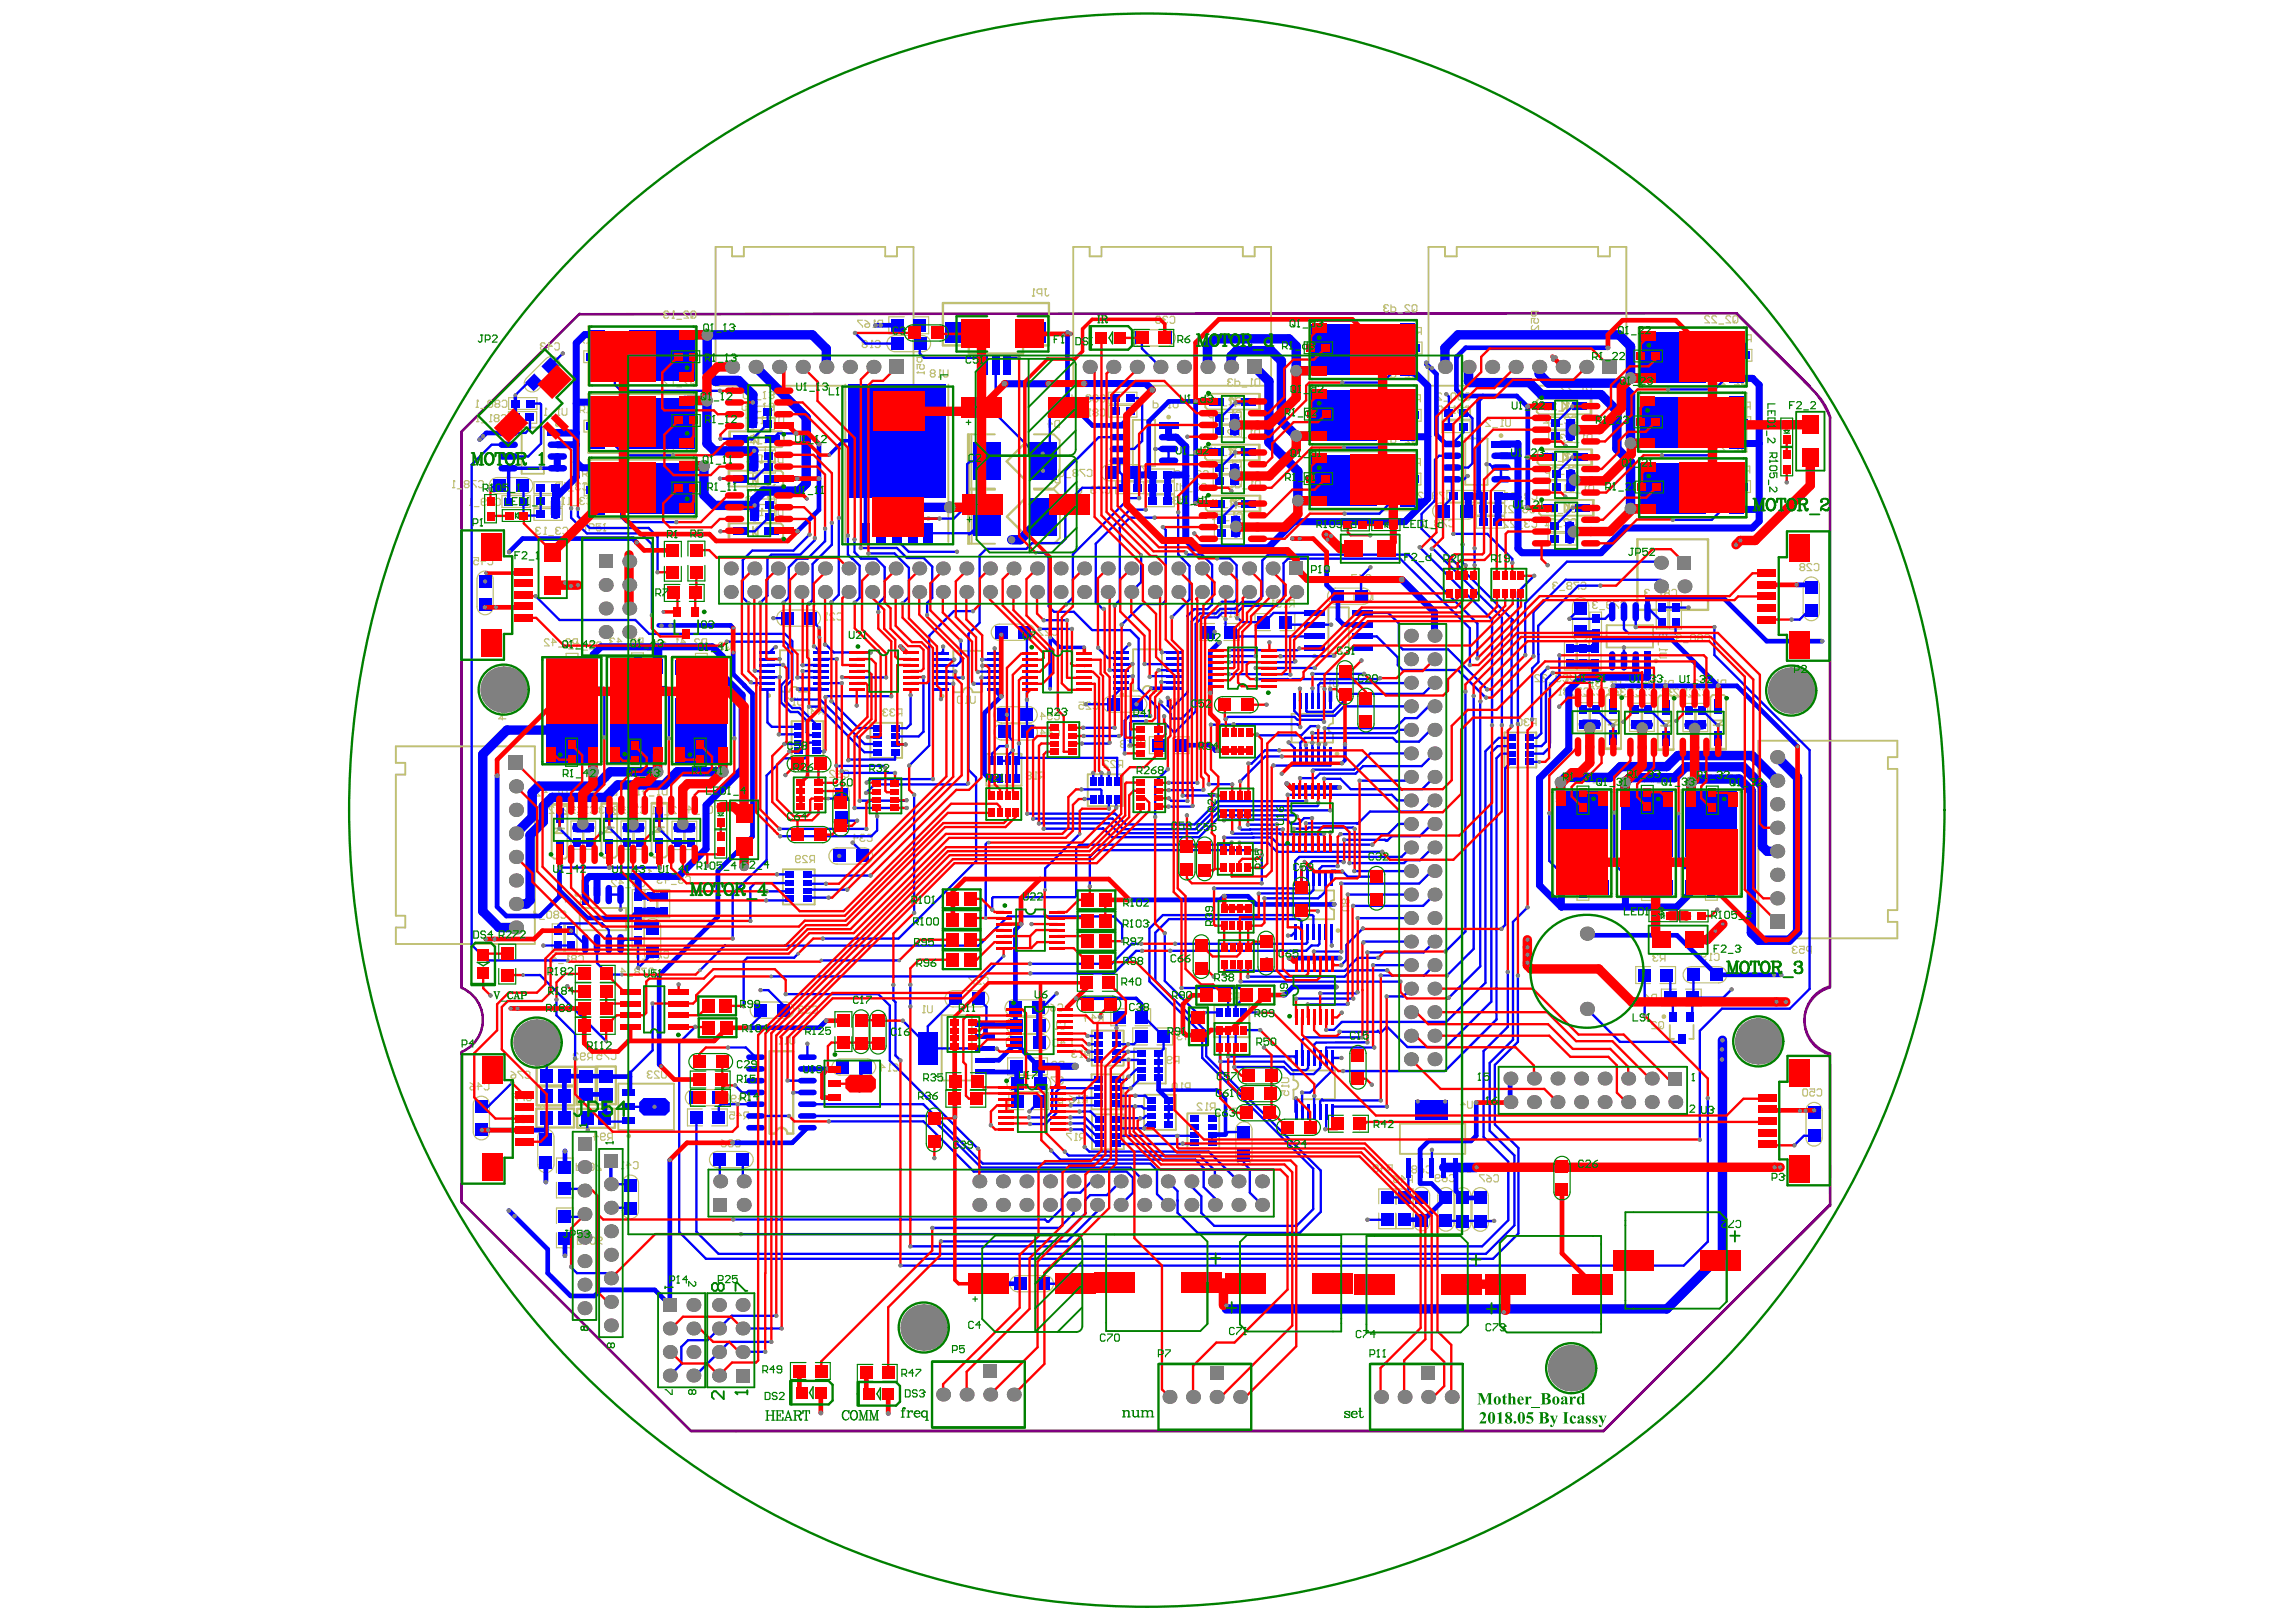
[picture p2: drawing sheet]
<svg xmlns="http://www.w3.org/2000/svg" width="297mm" height="210mm" viewBox="0 0 297 210" stroke-linecap="round" stroke-linejoin="round" font-family="sans-serif">
<path d="M74.9 40.7l149.8-.2 9.4 9.5M75 40.6l-15.3 15.2v72.1M224.6 40.5l9.8 9.9a7.9 7.9 0 0 1 2.4 3.6M233.5 49.4a12 12 0 0 1 3.2 4.6l.1 73.8a4.5 4.5 0 0 0-3.4 4.3 4.5 4.5 0 0 0 3.3 4.4l.1 19.6M236.7 127.6a4.5 4.5 0 0 0-3.3 4.4 4.5 4.5 0 0 0 3.4 4.3v19.6l-29.4 29.3h-118l-29.7-29.6v-19.5a4.5 4.5 0 0 0 2.8-4.1 4.5 4.5 0 0 0-2.8-4.2M236.8 155.9l-29.4 29.3h-118M230.7 161.9h.1" fill="none" stroke="#800080" stroke-width=".3"/>
<path d="M236.7 136.5l.1 19.6" fill="none" stroke="#800080" stroke-width=".13"/>
<g fill="none" stroke="#c0c073" stroke-width=".15">
<path d="M133.6 38.3h.3M133.7 37.4h.1M133.7 37.4l.2 .1M133.7 37.4v.9M134.8 38h-.5l-.1-.1v-.4l.1-.1h.5v.9M135.1 37.4h.3M135.2 37.4v.8l.2 .1h.1l.2-.1M179 39.7h.1M179 39.7l.2 .2M179.2 39.9l-.2 .1v.2l.2 .1h.3l.1-.1M179.2 39.9h.1M179.6 39.6l-.1-.2h-.3l-.2 .2v.1"/>
<path d="M180 39.4v.9h.4l.2-.1v-.3l-.2-.2h-.4M182.4 39.6l-.2-.2h-.3l-.1 .2v.1l.6 .6h-.6M182.7 39.6l.1-.2h.4l.1 .2v.6l-.1 .1h-.4l-.1-.1zM61.6 52.7h.3M61.7 54.6h.3M61.8 51.8h.1M61.8 51.8v.9M61.8 51.8l.1 .1M61.8 53.7h.1M61.8 53.7v.9M61.8 53.7l.2 .1M62.2 52.9h.6"/>
<path d="M62.3 54.7h.6M63.3 51.8h.3l.1 .1v.7l-.1 .1h-.3l-.2-.1v-.7zM63.3 54.6h.3M63.5 53.7h.1M63.5 53.7l.1 .1M63.5 53.7v.9M64.1 54.1l-.2-.1v-.2l.2-.1h.3l.2 .1v.2l-.2 .1M64.1 54.1l-.2 .2v.1l.2 .2h.3l.2-.2v-.1l-.2-.2M64.1 54.1h.3M64.2 52.3l-.2-.2v-.2l.2-.1h.3l.1 .1v.2l-.1 .2M64.2 52.3l-.2 .1v.2l.2 .1h.3l.1-.1v-.2l-.1-.1M64.2 52.3h.3"/>
<path d="M64.9 53.8l.1-.1h.3l.2 .1v.6l-.2 .2h-.3l-.1-.2M65 51.9l.1-.1h.3l.2 .1v.7l-.2 .1h-.3l-.1-.1M65.8 53.3h3.6v1.5h-3.6zM65.8 51.5h3.7v1.5h-3.7zM68.1 49a1.04 1.04 0 0 0 0 1.4 1.04 1.04 0 0 0 1.5 0M69.9 44.7h.1M69.9 44.7l.2 .1M70.1 44.8l-.2 .2v.1l.2 .2h.3l.1-.2M70.1 44.8h.1M70.4 53.7h.3M70.5 44.5l-.1-.1h-.3l-.2 .1v.2M70.6 52.8h.1"/>
<path d="M70.6 52.8v.9M70.6 52.8l.1 .2M70.6 46.4a1.05 1.05 0 0 1 1.5 0 1.05 1.05 0 0 1 0 1.5M70.7 46.4l-2.6 2.6M70.8 44.8h.6l-.4-.4v.9M71 53.9h.7M71.7 44.5l.2-.1h.3l.2 .1v.6l-.2 .2h-.3l-.2-.2M72.1 53.7h.3M72.1 47.9l-2.5 2.5M72.3 52.8h.1M72.3 52.8v.9M72.3 52.8l.1 .2"/>
<path d="M72.7 52.8v.8l.2 .1h.3l.1-.1v-.8M75 44.1h.5l.1-.1v-.3l-.1-.2h-.5v.9M75 53.1h.5l.1-.1v-.4l-.1-.1h-.5v.9M75.3 44.1l.3 .3M75.3 53.1l.3 .3M75.5 45.4h3.7v1.5h-3.7zM75.6 54.4h3.6v1.5h-3.6zM75.9 43.7l.2-.2h.3l.1 .2v.1l-.6 .6h.6M76 52.6l.1-.1h.3l.2 .1v.2l-.6 .6h.6M76.8 44.6h.6M76.9 53.6h.6M77.8 44.4h.3"/>
<path d="M77.8 53.4h.3M77.9 43.5h.1M77.9 43.5v.9M77.9 43.5l-.1 .2M77.9 52.5h.1M77.9 52.5v.9M77.9 52.5l-.1 .1M78.5 43.7l.2-.2h.3l.1 .2v.1M78.5 52.6l.2-.1h.3l.2 .1v.2l-.7 .6h.7M78.8 44h.2M79 44l.1 .1v.2l-.1 .1h-.3l-.2-.1M79.1 43.8h.1"/>
<path d="M79.1 43.8l-.1 .2M85.9 40.6h.1M85.9 40.6l.1 .1M86 40.7l-.1 .2v.1l.1 .2h.3l.2-.2M86 40.7h.2M86.2 58.4h.3M86.3 57.5h.1M86.3 57.5v.9M86.3 57.5l.2 .1M86.5 49.1l-.2-.1h-.3l-.1 .1v.2l.6 .6h-.6M86.5 40.4l-.2-.1h-.3l-.1 .1v.2M87 49.9h.3"/>
<path d="M87 58.4h.3M87 41.2h.3M87.1 49h.1M87.1 57.5h.1M87.1 40.3h.1M87.1 40.3v.9M87.1 49v.9M87.1 57.5v.9M87.1 49l.2 .1M87.1 57.5l.2 .1M87.1 40.3l.2 .1M87.6 50.1h.6"/>
<path d="M87.6 58.6h.6M87.6 41.3h.6M89.1 49.1l-.2-.1h-.3l-.1 .1v.2l.6 .6h-.6M89.1 40.4l-.2-.1h-.3l-.1 .1v.2l.6 .6h-.6M89.1 57.6l-.2-.1h-.3l-.1 .1v.2l.6 .6h-.6M89.4 40.4l.1-.1h.4l.1 .1v.6l-.1 .2h-.4l-.1-.2zM89.4 49.1l.1-.1h.4l.1 .1v.7l-.1 .1h-.4l-.1-.1zM89.4 57.6l.1-.1h.4l.1 .1v.7l-.1 .1h-.4l-.1-.1zM89.7 49.6l-.3 .3M89.7 58.1l-.3 .3M89.7 40.9l-.3 .3M96.5 52.6h3.7v3h-3.7z"/>
<path d="M96.5 54.1h3.7M96.6 52.3l-.1-.1h-.3l-.2 .1v.7l.2 .1h.3l.1-.1M96.7 58.3h3.6v2.9h-3.6zM96.7 59.7h3.6M96.7 59.8h3.6M96.7 56.5l-.1-.1h-.3l-.2 .1v.6l.2 .2h.3l.1-.2M96.8 50.8l-.2-.1h-.3l-.1 .1v.6l.1 .2h.3l.2-.2M96.9 57.9l-.2-.1h-.3l-.1 .1v.7l.1 .1h.3l.2-.1M96.9 52.3l.2-.1h.3l.1 .1v.2l-.6 .6h.6M97 56.5l.2-.1h.3l.2 .1v.2l-.7 .6h.7M97.1 51.6h.3M97.2 58.7h.3"/>
<path d="M97.2 50.7h.1M97.2 50.7v.9M97.2 50.7l-.1 .1M97.4 57.8h.1M97.4 57.8v.9M97.4 57.8l-.2 .1M97.4 54.2h.1M97.4 54.2l.2 .2M97.6 54.4h.1M97.6 54.4l-.2 .1v.2l.2 .1h.3l.1-.1M97.8 53.3h.6M97.8 51.7h.6"/>
<path d="M97.9 59.1l-.1-.1h-.3l-.2 .1v.2l.6 .6h-.6M98 57.4h.6M98 58.9h.6M98 54l-.1-.1h-.3l-.2 .1v.2M98.4 59.9h.3M98.5 54.8h.3M98.5 59h.1M98.5 59v.9M98.5 59l.2 .1M98.6 53.9h.1M98.6 53.9v.9M98.6 53.9l.2 .1"/>
<path d="M98.8 53.1h.3M98.8 51.6h.3M98.9 57.3h.3M98.9 58.7h.3M98.9 52.2h.1M98.9 50.7h.1M98.9 50.7l-.1 .1M98.9 50.7v.9M98.9 52.2v.9M98.9 52.2l-.1 .1M99 56.4h.1M99 57.8h.1"/>
<path d="M99 56.4v.9M99 57.8v.9M99 56.4l-.1 .1M99 57.8l-.1 .1M99.1 55h.6M99.5 52.3l.2-.1h.3l.1 .1v.2M99.5 50.8l.2-.1h.3l.1 .1v.2M99.6 56.5l.2-.1h.3l.1 .1v.2l-.6 .6h.6M99.6 57.9l.2-.1h.3l.1 .1v.2l-.6 .6h.6M99.8 52.6h.2M99.8 51.1h.2M100 52.6l.1 .2v.2l-.1 .1h-.3l-.2-.1"/>
<path d="M100 51.1l.1 .2v.1l-.1 .2h-.3l-.2-.2M100.1 59.9h.3M100.1 52.5h.1M100.1 51h.1M100.1 52.5l-.1 .1M100.1 51l-.1 .1M100.2 54.8h.3M100.2 59h.1M100.2 59v.9M100.2 59l.2 .1M100.3 53.9h.1M100.3 53.9v.9"/>
<path d="M100.3 53.9l.2 .1M100.7 59.1l.1-.1h.5v.9h-.5l-.1-.2zM100.8 54l.1-.1h.5v.9h-.5l-.1-.1zM111.6 41.4h-.6v.2l.6 .6v.2M111.7 44.5l-.1-.1v-.2l.1-.1h.3l.2 .1v.2l-.2 .1M111.7 44.5l-.1 .2v.1l.1 .2h.3l.2-.2v-.1l-.2-.2M111.7 44.5h.3M111.9 42.1l.1-.2h.5v.3l-.2 .2h-.3l-.1-.2zM111.9 41.4l.6 .5M112.6 45h.3M112.8 44.1h.1M112.8 44.1v.9"/>
<path d="M112.8 44.1l.1 .1M113 42.4h.3M113.1 41.4h.1M113.1 41.4l.2 .2M113.1 41.4v1M113.2 44.2l.2-.1h.3l.1 .1v.6l-.1 .2h-.3l-.2-.2M113.9 42.1l-.3 .3M114.2 42.1h-.5l-.1-.2v-.3l.1-.2h.5v1M115.8 45.5h3.6M115.8 43.4h3.6M115.8 43.4a1.05 1.05 0 0 0-1.1 1.1 1.05 1.05 0 0 0 1.1 1M117 41h-2v2.2h2"/>
<path d="M118.2 41h1.9v2.2h-1.9M118.7 48.2h.1M118.7 48.2h.9M118.8 48.1l-.1 .1M119.3 46.3v.4l-.2 .2h-.3l-.1-.2v-.4h.9M119.4 43.4a1.04 1.04 0 0 1 1 1.1 1.04 1.04 0 0 1-1 1M119.4 47.2l.2 .1v.3l-.2 .2h-.3l-.1-.2 .1-.4h-.4v.6M119.6 48.1v.3M120.5 48.3l-.1 .2v.1l.1 .2h.3l.2-.2v-.1l-.2-.2M120.5 48.3l-.1-.1v-.2l.1-.1h.3l.2 .1v.2l-.2 .1M120.5 48.3h.3M121.4 48.8h.3"/>
<path d="M121.6 47.9h.1M121.6 47.9v.9M121.6 47.9l.1 .1M122 47.9v.7l.2 .2h.3l.1-.2v-.7M135.5 54.9h.7l-.5-.5v.9M136.5 54.6l.1-.2h.5v.9h-.5l-.1-.1zM138.7 51.1v.9h.4l.2-.1v-.3l-.2-.2h-.4M138.8 52.9v.9h.5l.1-.1v-.3l-.1-.2h-.5M139.6 52.2h.6M139.7 54h.7M140.7 51.1h.3l.1 .1v.7l-.1 .1h-.3l-.2-.1v-.7zM140.8 53.8h.3"/>
<path d="M141 52.9h.1M141 52.9v.9M141 52.9l.1 .2M141.6 53.4h.3M141.6 51.6l-.2-.2v-.2l.2-.1h.3l.1 .1v.2l-.1 .2M141.6 51.6l-.2 .1v.2l.2 .1h.3l.1-.1v-.2l-.1-.1M141.6 53.4l-.2-.2v-.1l.2-.2h.3l.1 .2v.1l-.1 .2M141.6 53.4l-.2 .1v.2l.2 .1h.3l.1-.1v-.2l-.1-.1M141.6 51.6h.3M142.3 53.1l.2-.2h.3l.1 .2v.6l-.1 .1h-.3l-.2-.1M142.3 51.2l.2-.1h.3l.1 .1v.7l-.1 .1h-.3l-.2-.1M143.4 50.8h3.7v1.5h-3.7z"/>
<path d="M143.4 52.5h3.7v1.5h-3.7zM147.4 44.8h3.6M147.4 42.7h3.6M147.4 42.7a1.04 1.04 0 0 0-1 1 1.04 1.04 0 0 0 1 1.1M149.2 51.9v.9h.5l.1-.2v-.3l-.1-.1h-.5M149.7 40.9h.3l.1 .2v.6l-.1 .1h-.3l-.2-.1v-.6zM150.1 52.9h.6M150.4 41.2h.1M150.4 41.2l.2 .2M150.6 41.4l-.2 .1v.2l.2 .1h.3l.2-.1M150.6 41.4h.2M151 42.7a1.05 1.05 0 0 1 1.1 1 1.05 1.05 0 0 1-1.1 1.1"/>
<path d="M151.1 41.1l-.2-.2h-.3l-.2 .2v.1M151.2 52.8h.3M151.3 51.9h.1M151.3 51.9v.9M151.3 51.9l.2 .1M151.4 41.1l.1-.2h.3l.2 .2v.6l-.2 .1h-.3l-.1-.1M151.8 51.9v.7l.1 .2h.3l.2-.2v-.7M156.3 51.8h.1M156.3 51.8l.1 .1M156.4 53.4h.1M156.4 51.9l-.1 .2v.1l.1 .2h.3l.2-.2M156.4 51.9h.2"/>
<path d="M156.4 53.4l.2 .2M156.6 53.6l-.2 .1v.2l.2 .1h.3l.1-.1M156.6 53.6h.1M156.9 51.6l-.2-.1h-.3l-.1 .1v.2M156.9 58l-.2-.1h-.3l-.1 .1v.2l.6 .6h-.6M157 53.4h3.6v1.5h-3.6zM157 55h3.6v1.6h-3.6zM157 59.8h3.6v1.5h-3.6zM157 59.7l-.1-.1h-.3l-.2 .1v.2l.6 .6h-.6M157 53.3l-.1-.2h-.3l-.2 .2v.1M157.2 51.5v.9h.4l.2-.2v-.3l-.2-.1h-.4M157.2 57.9v.9h.4l.2-.2v-.3l-.2-.1h-.4"/>
<path d="M157.3 53.1v.9h.5l.1-.1v-.3l-.1-.2h-.5M157.3 59.6v.9h.5l.1-.2v-.3l-.1-.1h-.5M158.1 52.5h.6M158.1 59h.6M158.2 54.2h.7M158.9 49.3h.1M158.9 49.3l.1 .2M159 49.5l-.1 .1v.2l.1 .1h.3l.2-.1M159 49.5h.2M159.3 54h.3M159.4 55.8l-.1-.2h-.3l-.2 .2v.1l.6 .6h-.6M159.5 59.6h.1"/>
<path d="M159.5 53.1h.1M159.5 53.1v.9M159.5 59.6v.9M159.5 59.6l.1 .1M159.5 53.1l.1 .2M159.5 49.2l-.2-.2h-.3l-.1 .2v.1M159.6 51.6l-.1-.1h-.3l-.2 .1v.2l.6 .6h-.6M159.6 58l-.1-.1h-.3l-.2 .1v.2l.6 .6h-.6M159.7 55.6v.9h.5l.2-.1v-.3l-.2-.2h-.5M159.8 49v.9h.4l.2-.1v-.3l-.2-.2h-.4M159.9 51.6l.2-.1h.3l.1 .1v.6l-.1 .2h-.3l-.2-.2M159.9 59.7l.2-.1h.3l.1 .1v.6l-.1 .2h-.3l-.2-.2"/>
<path d="M159.9 53.3l.2-.2h.3l.1 .2v.6l-.1 .1h-.3l-.2-.1M159.9 58l.2-.1h.3l.1 .1v.6l-.1 .2h-.3l-.2-.2M160.7 56.7h.6M160.7 50.1h.6M161.7 56.5h.3M161.8 49.9h.3M161.9 55.6h.1M161.9 55.6v.9M161.9 55.6l.1 .2M161.9 49h.1M161.9 49v.9M161.9 49l.2 .2"/>
<path d="M162.3 55.8l.2-.2h.4v.9h-.4l-.2-.1zM162.4 49.2l.1-.2h.5v.9h-.5l-.1-.1zM167.3 47.3h1v-.4l-.2-.2h-.3l-.2 .2v.4M167.9 44.9v.5l-.1 .1h-.3l-.2-.1v-.5h1M168.3 45.8v.6h-.5l.1-.3v-.1l-.1-.2h-.3l-.2 .2v.3l.2 .1M179.3 57.3h.3M179.5 56.4h.1M179.5 56.4v.9M179.5 56.4l.1 .2M179.6 42.7h.1M179.6 42.7l.2 .1M179.6 48.1l-.1-.2h-.3l-.2 .2v.1l.6 .6h-.6"/>
<path d="M179.8 42.8l-.2 .2v.1l.2 .2h.3l.1-.2M179.8 42.8h.1M180 59.3h.1M180 47.9v.9h.4l.2-.1v-.3l-.2-.2h-.4M180 56.4v.9h.4l.2-.1v-.3l-.2-.2h-.4M180 59.3l.1 .2M180 59.3v1M180.1 51.2l-.1-.1h-.4l-.1 .1v.2l.6 .6h-.6M180.2 53h3.7v1.5h-3.7zM180.2 42.5l-.1-.1h-.3l-.2 .1v.2M180.3 44.3h3.7v1.5h-3.7zM180.4 59.3v1h.5l.1-.2v-.3l-.1-.1h-.5"/>
<path d="M180.4 51.1v.9h.5l.1-.1v-.3l-.1-.2h-.5M180.5 42.4v.9h.5l.1-.2v-.3l-.1-.1h-.5M180.9 49h.6M180.9 57.5h.6M180.9 40.5h.6M181.3 52.2h.6M181.4 43.5h.7M182.4 56.6l-.2-.2h-.3l-.1 .2v.1l.6 .6h-.6M182.4 48.1l-.2-.2h-.3l-.1 .2v.1l.6 .6h-.6M182.7 48.1l.1-.2h.4l.1 .2v.6l-.1 .1h-.4l-.1-.1zM182.7 56.6l.1-.2h.4l.1 .2v.6l-.1 .1h-.4l-.1-.1zM182.8 59.5l-.1-.2h-.3l-.2 .2v.2l.6 .6h-.6"/>
<path d="M182.8 51.2l-.1-.1h-.3l-.2 .1v.2l.6 .6h-.6M183 42.5l-.2-.1h-.3l-.1 .1v.2l.6 .6h-.6M183 57l-.3 .3M183 40l-.3 .3M183 48.5l-.3 .3M183.5 60l-.3 .3M183.5 51.7l-.3 .3M183.6 43l-.3 .3M183.8 51.7h-.5l-.1-.1v-.4l.1-.1h.5v.9M183.8 60h-.5l-.1-.2v-.3l.1-.2h.5v1M183.9 43h-.5l-.1-.2v-.3l.1-.1h.5v.9M186.5 51l-.1-.1h-.4l-.1 .1v.2l.6 .6h-.6"/>
<path d="M186.5 54.5h3.7v1.5h-3.7zM186.6 52.7h3.6v1.6h-3.6zM186.6 52.7l-.1-.1h-.3l-.2 .1v.2l.6 .6h-.6M186.8 51.9h.6M186.9 53.6h.6M187.9 50.9h.3l.1 .1v.6l-.1 .2h-.3l-.2-.2v-.6zM188 53.5h.3M188.1 52.6h.1M188.1 52.6v.9M188.1 52.6l.2 .1M188.8 53l-.2-.1v-.2l.2-.1h.3l.1 .1v.2l-.1 .1M188.8 53l-.2 .2v.1l.2 .2h.3l.1-.2v-.1l-.1-.2"/>
<path d="M188.8 53h.3M188.8 51.3l-.2-.1v-.2l.2-.1h.3l.1 .1v.2l-.1 .1M188.8 51.3l-.2 .2v.1l.2 .2h.3l.1-.2v-.1l-.1-.2M188.8 51.3h.3M189.5 52.7l.2-.1h.3l.1 .1v.6l-.1 .2h-.3l-.2-.2M189.6 51l.1-.1h.3l.2 .1v.6l-.2 .2h-.3l-.1-.2M192.8 54.4l-.1-.1h-.3l-.2 .1v.2l.6 .6h-.6M193.1 55.3h.6M194.2 55.2h.3M194.3 54.3h.1M194.3 54.3v.9M194.3 54.3l.2 .1"/>
<path d="M194.8 54.3v.7l.1 .2h.4l.1-.2v-.7M198.3 42.1l-.2 .2v.3l.2 .1h.1l.6-.6v.6M198.7 40.3v.5l-.1 .1h-.3l-.2-.1v-.5h.9M198.9 41.2l.1 .2v.3l-.1 .1h-.3l-.2-.1 .2-.5h-.5v.6M199.8 59h.1M199.8 59l.1 .1M199.9 59.1l-.1 .2v.1l.1 .2h.3l.2-.2M199.9 59.1h.2M200.3 54l-.2-.2h-.3l-.1 .2v.1l.6 .6h-.6M200.4 55.7h3.6v1.5h-3.6zM200.4 54h3.6v1.5h-3.6zM200.4 58.8l-.2-.2h-.3l-.1 .2v.2"/>
<path d="M200.4 52.3l-.1-.2h-.3l-.2 .2v.1l.6 .6h-.6M201.2 54l-.2-.2h-.3l-.1 .2v.1l.6 .6h-.6M201.3 58.8l-.2-.2h-.3l-.1 .2v.2l.6 .6h-.6M201.3 52.3l-.1-.2h-.3l-.2 .2v.1l.6 .6h-.6M201.5 54.9h.6M201.6 59.7h.6M201.7 53.2h.6M201.8 56.5h.1M201.8 56.5l.2 .2M202 56.7l-.2 .1v.2l.2 .1h.3l.1-.1M202 56.7h.1M202.4 49.8l-.2-.2h-.3l-.2 .2v.1l.7 .6h-.7"/>
<path d="M202.4 56.4l-.1-.2h-.3l-.2 .2v.1M202.7 53h.3M202.9 52.1h.1M202.9 52.1v.9M202.9 52.1l.1 .2M203 54l-.1-.2h-.3l-.2 .2v.1l.6 .6h-.6M203.1 58.8l-.1-.2h-.3l-.2 .2v.2l.6 .6h-.6M203.3 49.8l-.2-.2h-.3l-.1 .2v.1l.6 .6h-.6M203.3 52.3l.2-.2h.3l.1 .2v.6l-.1 .1h-.3l-.2-.1M203.3 54l.2-.2h.3l.1 .2v.6l-.1 .1h-.3l-.2-.1M203.4 56.4l-.2-.2h-.3l-.2 .2v.1l.7 .6h-.7M203.4 58.8l.2-.2h.3l.1 .2v.6l-.1 .2h-.3l-.2-.2"/>
<path d="M203.6 50.7h.6M203.7 57.3h.6M204.6 50.5h.3M204.7 57.1h.3M204.8 49.6h.1M204.8 49.6v.9M204.8 49.6l.1 .2M204.9 56.2h.1M204.9 56.2v.9M204.9 56.2l.1 .2M205.2 49.8l.2-.2h.5v.9h-.5l-.2-.1zM205.3 56.4l.2-.2h.4v.9h-.4l-.2-.1z"/>
<path d="M221.2 41l-.2-.1h-.3l-.1 .1v.2l.6 .6h-.6M221.6 49.2h.1M221.6 49.2l.2 .1M221.8 49.3l-.2 .2v.1l.2 .2h.3l.2-.2M221.8 49.3h.2M222 58.3h.3M222.1 41l-.2-.1h-.3l-.1 .1v.2l.6 .6h-.6M222.1 57.4h.1M222.1 57.4v.9M222.1 57.4l.2 .2M222.2 52.3h.1M222.2 52.3l.1 .2"/>
<path d="M222.3 49l-.2-.1h-.3l-.2 .1v.2M222.3 52.5l-.1 .1v.2l.1 .2h.3l.2-.2M222.3 52.5h.2M222.4 41.9h.6M222.8 52.2l-.2-.2h-.3l-.1 .2v.1M222.8 53.9h3.7v1.5h-3.7zM222.9 43.5l-.2-.2h-.3l-.1 .2v.1l.6 .6h-.6M223 45.2h3.6v1.5h-3.6zM223.2 49l-.2-.1h-.3l-.1 .1v.2l.6 .6h-.6M223.2 57.6l-.2-.2h-.3l-.1 .2v.1l.6 .6h-.6M223.5 49.9h.6M223.5 58.5h.6"/>
<path d="M223.7 52.2l-.2-.2h-.3l-.1 .2v.1l.6 .7h-.6M223.8 43.5l-.1-.2h-.3l-.2 .2v.1l.6 .6h-.6M223.9 41l-.1-.1h-.4l-.1 .1v.2l.6 .6h-.6M224 53.1h.6M224.1 44.4h.6M224.4 40.9h.3l.1 .1v.6l-.1 .2h-.3l-.2-.2v-.6zM224.5 41.5l-.3 .3M225 57.6l-.2-.2h-.3l-.1 .2v.1l.6 .6h-.6M225 49l-.2-.1h-.3l-.1 .1v.2l.6 .6h-.6M225.3 49l.2-.1h.3l.1 .1v.6l-.1 .2h-.3l-.2-.2zM225.3 57.6l.2-.2h.3l.1 .2v.6l-.1 .1h-.3l-.2-.1zM225.5 52.2l-.1-.2h-.3l-.2 .2v.1l.6 .7h-.6"/>
<path d="M225.6 49.5l-.3 .3M225.6 58l-.3 .3M225.6 43.5l-.1-.2h-.3l-.2 .2v.1l.6 .6h-.6M226.1 52.6l-.3 .4M226.2 43.9l-.3 .3M226.4 52.6h-.4l-.2-.1v-.3l.2-.2h.4v1M226.6 43.9h-.5l-.2-.1v-.3l.2-.2h.5v.9M58.5 63.1h.4M58.7 62.2h.1M58.7 62.2v.9M58.7 62.2l.2 .1M59.2 63.3h.6"/>
<path d="M60.2 62.7h.3M60.2 62.7l-.1-.2v-.2l.1-.1h.3l.2 .1v.2l-.2 .2M60.2 62.7l-.1 .1v.2l.1 .1h.3l.2-.1v-.2l-.2-.1M60.7 65.4h.4M60.9 64.5h.1M60.9 64.5v.9M60.9 64.5l.2 .1M61.3 72.2h.6v.4l-.3-.1h-.2l-.1 .1v.3l.1 .2h.4l.1-.2M61.4 65.6h.6M61.6 62.2h-.6v.1l.6 .7v.1M61.7 78.5a1.05 1.05 0 0 0 1.1 1.1 1.05 1.05 0 0 0 1-1.1M61.7 74.9v3.6"/>
<path d="M61.7 74.9a1.04 1.04 0 0 1 1.1-1 1.04 1.04 0 0 1 1 1M61.9 62.3l.2-.1h.3l.1 .1v.7l-.1 .1h-.3l-.2-.1M62.2 72.6h.6l-.4-.4v.9M62.3 64.9h.4l.2-.1v-.2l-.2-.1h-.3l-.1 .1v.7l.1 .1h.3l.2-.1M63.1 72.3l.2-.1h.3l.1 .1v.6l-.1 .2h-.3l-.2-.2M63.8 64.5h-.6v.1l.6 .7v.1M63.8 74.9v3.6M64.1 64.6l.2-.1h.3l.1 .1v.7l-.1 .1h-.3l-.2-.1M64.3 63.9h3.6M64.3 61.8h3.6M64.3 61.8a1.04 1.04 0 0 0-1 1 1.04 1.04 0 0 0 1 1.1M64.9 64.1h3.7v1.6h-3.7z"/>
<path d="M67.9 61.8a1.05 1.05 0 0 1 1 1 1.05 1.05 0 0 1-1 1.1M69.1 62.3h3.6v1.6h-3.6zM69.1 64.1h3.6v1.5h-3.6zM69.1 65.8h3.6v1.5h-3.6zM69.3 68.5h.1M69.3 68.5l.2 .2M69.5 68.7l-.2 .1v.2l.2 .2h.3l.1-.2M69.5 68.7h.1M69.9 68.4l-.1-.2h-.3l-.2 .2v.1M70.4 69.2h.3M70.5 68.2h.1M70.5 68.2v1"/>
<path d="M70.5 68.2l.2 .2M71 69.3h.6M71.9 68.5h.1M71.9 68.5l.2 .2M72.1 68.7l-.2 .1v.2l.2 .2h.3l.1-.2M72.1 68.7h.1M72.5 62.6l-.2-.1h-.3l-.1 .1v.2l.6 .6h-.6M72.5 68.4l-.1-.2h-.3l-.2 .2v.1M72.7 65.3h.3M72.8 68.4l.2-.2h.3l.1 .2v.6l-.1 .2h-.3l-.2-.2M72.9 64.4h.1M72.9 64.4v.9"/>
<path d="M72.9 64.4l.1 .1M72.9 63.4h.3M73.1 62.5h.1M73.1 62.5v.9M73.1 62.5l.1 .1M73.5 65.3h.3M73.5 63.5h.7M73.6 64.4h.1M73.6 64.4v.9M73.6 64.4l.2 .1M74.1 65.4h.6M74.5 62.8h.1"/>
<path d="M74.5 62.8l.1 .1M74.6 62.9l-.1 .2v.1l.1 .2h.3l.2-.2M74.6 62.9h.2M75 64.7h.1M75 64.7l.2 .1M75.1 62.6l-.2-.1h-.3l-.1 .1v.2M75.2 64.8l-.2 .2v.1l.2 .2h.3l.1-.2M75.2 64.8h.1M75.4 61.4h.4l.2-.2v-.3l-.2-.2h-.4v1M75.4 62.6l.1-.1h.3l.2 .1v.6l-.2 .2h-.3l-.1-.2M75.6 62.6h3.6v1.6h-3.6zM75.6 67.8h.3"/>
<path d="M75.6 64.5l-.1-.1h-.3l-.2 .1v.2M75.7 61.4l.3 .3M75.8 67.8v.7l-.2 .2h-.1l-.2-.2M75.9 64.5l.2-.1h.3l.1 .1v.6l-.1 .2h-.3l-.2-.2M76.2 68.4h.5l.1-.2v-.3l-.1-.1h-.5v.9M76.3 60.9l.1-.2h.3l.2 .2v.2l-.6 .6h.6M77.2 61.8h.6M77.8 67.8h-.7v.4l.3-.1h.2l.2 .1v.3l-.2 .2h-.3l-.2-.2M78.1 68.7h.3M78.1 61.7h.3M78.2 67.8h.1M78.2 67.8v.9"/>
<path d="M78.2 67.8l-.1 .1M78.3 60.7h.1M78.3 60.7v1M78.3 60.7l-.2 .2M78.9 61.7h.3M79 60.7h.1M79 60.7l-.1 .2M79 60.7v1M96.8 64.6h3.6v3h-3.6zM96.8 66.1h3.6M97.1 64.4l-.1-.2h-.3l-.2 .2v.6l.2 .1h.3l.1-.1M97.3 62.8l-.2-.1h-.3l-.1 .1v.7l.1 .1h.3l.2-.1"/>
<path d="M97.4 64.4l.2-.2h.3l.2 .2v.1l-.7 .6h.7M97.6 63.6h.3M97.6 66.7h.3M97.7 62.7h.1M97.7 62.7v.9M97.7 62.7l-.1 .1M97.8 65.8h.1M97.8 65.8v.9M97.8 65.8l.1 .2M98.4 63.8h.6M98.4 65.3h.6M98.4 66.7h.3"/>
<path d="M98.5 65.8h.1M98.5 65.8v.9M98.5 65.8l.2 .2M99 66.9h.6M99 60h.6M99.3 65.1h.3M99.3 63.6h.3M99.4 64.2h.1M99.4 62.7h.1M99.4 62.7v.9M99.4 64.2v.9M99.4 64.2l-.1 .2"/>
<path d="M99.4 62.7l-.1 .1M100 65.1h.3M100 63.6h.3M100.1 66.7h.3M100.2 64.2h.1M100.2 62.7h.1M100.2 62.7v.9M100.2 64.2v.9M100.2 64.2l-.2 .2M100.2 62.7l-.2 .1M100.2 65.8h.1M100.2 65.8v.9"/>
<path d="M100.2 65.8l.2 .2M100.7 66l.1-.2h.5v.9h-.5l-.1-.1zM101.5 78.9h3.6a1.05 1.05 0 0 1 1 1.1 1.05 1.05 0 0 1-1 1h-3.6M101.5 78.9a1.04 1.04 0 0 0-1 1.1 1.04 1.04 0 0 0 1 1M106.9 79.3h.1M106.9 79.3v.9M106.9 79.3l.2 .2M108 79.5l-.2-.2h-.3l-.1 .2v.1l.6 .6h-.6M108.3 79.5l.1-.2h.4l.1 .2v.6l-.1 .1h-.4l-.1-.1M135.9 62.5h.3M136 61.6h.1M136 61.6v.9"/>
<path d="M136 61.6l.2 .1M136.5 61.7l.1-.1h.5v.9h-.5l-.1-.2zM137 60.7v1h.4l.2-.2v-.3l-.2-.1h-.4M137.9 61.8h.6M139 61.2h.3M139 61.2l-.2-.1v-.2l.2-.2h.3l.1 .2v.2l-.1 .1M139 61.2l-.2 .2v.1l.2 .2h.3l.1-.2v-.1l-.1-.2M139.3 62.9v1h.5l.1-.2v-.3l-.1-.2h-.5M140.2 64h.6M140.3 60.7h-.6v.2l.6 .6v.2M140.6 60.9l.2-.2h.3l.2 .2v.6l-.2 .2h-.3l-.2-.2M141.2 63.4h.4l.2-.2v-.1l-.2-.2h-.3l-.1 .2v.6l.1 .2h.3l.2-.2"/>
<path d="M142.7 62.9h-.6v.2l.6 .6v.2M143 63.1l.1-.2h.3l.2 .2v.6l-.2 .2h-.3l-.1-.2M143.4 62.2h3.7M143.4 60.1h3.7M143.5 60.1a1.04 1.04 0 0 0-1.1 1.1 1.04 1.04 0 0 0 1.1 1M144.3 62.4h3.7v1.5h-3.7zM147 60.1a1.05 1.05 0 0 1 1.1 1.1 1.05 1.05 0 0 1-1.1 1M148.3 60.7h3.6v1.5h-3.6zM148.3 62.4h3.6v1.5h-3.6zM148.3 64h3.6v1.6h-3.6zM151.8 64.6h.1M151.8 64.6l.1 .2"/>
<path d="M151.9 64.8l-.1 .1v.2l.1 .1h.3l.2-.1M151.9 64.8h.2M152.1 63.5h.3M152.2 62.6h.1M152.2 62.6v.9M152.2 62.6l.2 .1M152.4 64.5l-.2-.2h-.3l-.1 .2v.1M152.6 61.1l-.1-.2h-.3l-.2 .2v.1l.6 .6h-.6M152.7 64.3v.9h.4l.2-.1v-.3l-.2-.2h-.4M152.7 62.6v.9h.5l.1-.2v-.3l-.1-.1h-.5M152.9 60.9v.9h.5l.1-.1v-.3l-.1-.2h-.5M153.6 65.4h.6"/>
<path d="M153.6 63.6h.6M153.9 62h.6M154.5 64.6h.1M154.5 64.6l.2 .2M154.5 62.9h.1M154.5 62.9l.2 .1M154.7 64.8l-.2 .1v.2l.2 .1h.3l.1-.1M154.7 64.8h.1M154.7 63l-.2 .2v.1l.2 .2h.3l.1-.2M154.7 63h.1M154.8 61.2h.1M154.8 61.2l.1 .2"/>
<path d="M154.9 61.4l-.1 .1v.2l.1 .1h.3l.2-.1M154.9 61.4h.2M155.1 64.5l-.1-.2h-.3l-.2 .2v.1M155.1 62.7l-.1-.1h-.3l-.2 .1v.2M155.4 61.1l-.2-.2h-.3l-.1 .2v.1M155.4 64.5l.2-.2h.3l.1 .2v.6l-.1 .1h-.3l-.2-.1M155.4 62.7l.2-.1h.3l.2 .1v.6l-.2 .2h-.3l-.2-.2M155.7 61.1l.1-.2h.3l.2 .2v.6l-.2 .1h-.3l-.1-.1M156.7 65.6h.3M156.9 64.6h.1M156.9 67.2h.3M156.9 64.6v1"/>
<path d="M156.9 64.6l.1 .2M157 61.5h3.6v1.5h-3.6zM157 66.3h.1M157 66.3v.9M157 66.3l.2 .2M157.1 79.1l.1-.2h.3l.2 .2v.6l-.2 .1h-.3l-.1-.1zM157.1 66.5h3.7v1.6h-3.7zM157.1 68.2h3.7v1.5h-3.7zM157.3 64.6v1h.5l.1-.2v-.3l-.1-.2h-.5M157.5 66.3v.9h.4l.2-.1v-.3l-.2-.2h-.4M158 79.4h.5l.1-.2v-.1l-.1-.2h-.3l-.2 .2v.6l.2 .1h.3l.1-.1M158.2 60.6h.7"/>
<path d="M158.2 65.7h.7M158.4 67.4h.6M159.1 79.8h.3M159.2 78.9h.1M159.2 78.9l.2 .2M159.2 78.9v.9M159.2 63.1h.3M159.3 60.5h.3M159.4 62.2h.1M159.4 62.2v.9M159.4 62.2l.1 .2M159.5 67.2h.3"/>
<path d="M159.6 66.3h.1M159.6 66.3v.9M159.6 66.3l.2 .2M159.8 64.8l-.2-.2h-.3l-.1 .2v.1l.6 .7h-.6M159.8 62.2v.9h.5l.1-.1v-.3l-.1-.2h-.5M160 79.5l-.3 .3M160.1 64.8l.1-.2h.3l.2 .2v.6l-.2 .2h-.3l-.1-.2M160.1 66.5l.1-.2h.3l.2 .2v.6l-.2 .1h-.3l-.1-.1M160.3 79.5h-.5l-.1-.1v-.3l.1-.2h.5v.9M160.7 63.3h.7M161.8 63.1h.3M162 62.2h.1"/>
<path d="M162 62.2v.9M162 62.2l.1 .2M162.4 62.4l.2-.2h.4v.9h-.4l-.2-.1zM164.4 79.4h-2v2.2h2M164.5 78.6h.3M164.7 77.6h.1M164.7 77.6v1M164.7 77.6l.1 .2M165.1 78.1h.5l.1-.1v-.2l-.1-.2h-.3l-.2 .2v.6l.2 .2h.3l.1-.2M165.6 79.4h1.9v2.2h-1.9M166.2 78.6h.3M166.4 77.6h.1"/>
<path d="M166.4 77.6l.1 .2M166.4 77.6v1M167.1 78.3l-.3 .3M167.4 78.3h-.4l-.2-.2v-.3l.2-.2h.4v1M175.3 76.8h.3l.2 .2v.6l-.2 .1h-.3l-.1-.1v-.6zM175.5 74.4h-.6v.1l.6 .6v.2M175.8 74.8h.6l-.4-.4v.9M176.4 76.1a1.05 1.05 0 0 1 1 1.1 1.05 1.05 0 0 1-1 1M176.4 76.1h-3.6a1.04 1.04 0 0 0-1 1.1 1.04 1.04 0 0 0 1 1h3.6M176.7 77l-.2-.2h-.3l-.1 .2v.1l.6 .6h-.6M176.7 74.5l.2-.1h.3l.1 .1v.6l-.1 .2h-.3l-.2-.2M177 76.8v.8l.1 .1h.4l.1-.1v-.8"/>
<path d="M179.8 60.3h.3M180.2 61.2h3.6v1.6h-3.6zM181.3 60.4h.6M184.1 63.9l-.2-.2h-.3l-.1 .2v.1l.6 .6h-.6M184.4 67.4l-.2-.1h-.3l-.1 .1v.2l.6 .6h-.6M184.4 64.8h.6M184.7 68.3h.6M185.3 64.2h.5l.1-.2v-.1l-.1-.2h-.3l-.2 .2v.6l.2 .1h.3l.1-.1M185.8 67.7l-.2-.1v-.2l.2-.1h.3l.1 .1v.2l-.1 .1M185.8 67.7l-.2 .2v.1l.2 .2h.3l.1-.2v-.1l-.1-.2M185.8 67.7h.3M186.4 67.2h3.6"/>
<path d="M186.4 65.1h3.6M186.4 65.1a1.04 1.04 0 0 0-1.1 1 1.04 1.04 0 0 0 1.1 1.1M186.8 63.7h-.6v.2l.6 .6v.1M187.1 67.3h-.6v.1l.6 .6v.2M187.1 63.9l.2-.2h.3l.2 .2v.6l-.2 .1h-.3l-.2-.1M187.2 63.5h3.6v1.5h-3.6zM187.4 67.4l.2-.1h.3l.1 .1v.6l-.1 .2h-.3l-.2-.2M190 65.1a1.05 1.05 0 0 1 1 1 1.05 1.05 0 0 1-1 1.1M191 65.2h3.7v1.5h-3.7zM191 66.8h3.7v1.5h-3.7zM191 63.5h3.7v1.5h-3.7zM194.6 64.1h.1"/>
<path d="M194.6 64.1l.1 .1M194.6 66.4h.3M194.7 64.2h.2M194.7 64.2l-.1 .2v.1l.1 .2h.3l.2-.2M194.7 65.4h.1M194.7 65.4v1M194.7 65.4l.2 .2M195.1 67.5l-.1-.2h-.3l-.2 .2v.1l.6 .6h-.6M195.2 63.9l-.2-.1h-.3l-.1 .1v.2M195.8 65.6l-.2-.2h-.3l-.1 .2v.1l.6 .7h-.6M196 67.5l-.1-.2h-.3l-.2 .2v.1l.6 .6h-.6M196.1 63.9l-.2-.1h-.3l-.1 .1v.2l.6 .6h-.6"/>
<path d="M196.1 66.5h.6M196.3 68.4h.7M196.4 64.8h.6M197 65.7h.1M197 65.7l.2 .2M197.2 65.9l-.2 .1v.2l.2 .2h.3l.1-.2M197.2 65.9h.1M197.3 67.6h.1M197.3 67.6l.1 .2M197.3 64.1h.1M197.3 64.1l.1 .1M197.4 67.8l-.1 .1v.2l.1 .1h.3l.2-.1"/>
<path d="M197.4 67.8h.2M197.4 64.2h.2M197.4 64.2l-.1 .2v.1l.1 .2h.4l.1-.2M197.6 65.6l-.1-.2h-.3l-.2 .2v.1M197.9 67.5l-.2-.2h-.3l-.1 .2v.1M197.9 63.9l-.1-.1h-.4l-.1 .1v.2M197.9 65.6l.2-.2h.3l.1 .2v.6l-.1 .2h-.3l-.2-.2M198.2 67.5l.1-.2h.3l.2 .2v.6l-.2 .1h-.3l-.1-.1M198.2 63.9l.2-.1h.3l.1 .1v.6l-.1 .2h-.3l-.2-.2M199.9 60.6h.1M199.9 68h.3M199.9 60.6l.2 .2"/>
<path d="M200.1 67.1h.1M200.1 60.8l-.2 .1v.2l.2 .1h.3l.1-.1M200.1 67.1l.1 .2M200.1 66.3h.3M200.1 67.1v.9M200.1 60.8h.1M200.2 65.4h.1M200.2 65.4v.9M200.2 65.4l.2 .1M200.3 69h3.6v1.5h-3.6zM200.3 67.3h3.7v1.5h-3.7zM200.4 60.5h3.7v1.6h-3.7z"/>
<path d="M200.4 62.2h3.7v1.5h-3.7zM200.5 60.5l-.1-.2h-.3l-.2 .2v.1M200.9 75.7h.1M200.9 75.7l.1 .1M201 75.8l-.1 .2v.1l.1 .2h.3l.2-.2M201 75.8h.2M201.1 67.3l-.1-.2h-.3l-.2 .2v.1l.6 .6h-.6M201.3 65.5l-.2-.1h-.3l-.1 .1v.2l.6 .6h-.6M201.4 60.5l-.1-.2h-.3l-.2 .2v.1l.6 .6h-.6M201.4 68.2h.6M201.5 75.5l-.2-.2h-.3l-.1 .2v.2M201.6 66.4h.6"/>
<path d="M201.7 61.4h.7M201.8 76.4h.6M202.4 63.7h.3M202.5 62.8h.1M202.5 62.8v.9M202.5 62.8l.2 .1M202.7 66.3h.3M202.8 65.4h.1M202.8 61.2h.3M202.8 65.4v.9M202.8 65.4l.2 .1M202.9 75.8l-.2 .2v.1l.2 .2h.3l.1-.2v-.1l-.1-.2"/>
<path d="M202.9 75.8l-.2-.1v-.2l.2-.2h.3l.1 .2v.2l-.1 .1M202.9 75.8h.3M203 60.3h.1M203 67.3l-.2-.2h-.3l-.1 .2v.1l.6 .6h-.6M203 60.3v.9M203 60.3l.1 .2M203.3 65.5l.1-.1h.3l.2 .1v.6l-.2 .2h-.3l-.1-.2M203.3 67.3l.1-.2h.3l.2 .2v.6l-.2 .1h-.3l-.1-.1M203.4 60.5l.2-.2h.3l.1 .2v.6l-.1 .1h-.3l-.2-.1M203.6 62.9l-.2-.1h-.3l-.1 .1v.2l.6 .6h-.6M203.9 63.8h.6M204.2 75.3h-.6v.2l.6 .6v.2"/>
<path d="M204.5 75.5l.2-.2h.3l.2 .2v.6l-.2 .2h-.3l-.2-.2M204.9 63.7h.3M205.1 62.8h.1M205.1 62.8v.9M205.1 62.8l.1 .1M205.6 62.9l.1-.1h.5v.9h-.5l-.1-.2zM205.7 79.2h1.5v3.7h-1.5zM206 78.1h.1M206 78.1l.2 .2M206.2 78.3h.1M206.2 78.3l-.2 .1v.2l.2 .1h.3l.2-.1M206.7 78l-.2-.2h-.3l-.2 .2v.1"/>
<path d="M207 78.9h.6M207.9 78.3h.4l.2-.2v-.1l-.2-.2h-.3l-.1 .2v.6l.1 .1h.3l.2-.1M209.4 77.8h-.6v.2l.6 .6v.1M209.7 78l.2-.2h.3l.1 .2v.6l-.1 .1h-.3l-.2-.1M212.8 76.6h.1M212.8 76.6l.1 .1M212.9 76.7l-.1 .2v.1l.1 .2h.3l.2-.2M212.9 76.7h.2M213.4 76.4l-.2-.1h-.3l-.1 .1v.2M213.7 77.3h.6M214.3 77.7h1.5v3.7h-1.5zM214.8 77.2h.3"/>
<path d="M214.9 76.3h.1M214.9 76.3v.9M214.9 76.3l.2 .1M215.5 76.7l-.1-.1v-.2l.1-.1h.3l.2 .1v.2l-.2 .1M215.5 76.7l-.1 .2v.1l.1 .2h.3l.2-.2v-.1l-.2-.2M215.5 76.7h.3M216 77.8h1.5v3.6h-1.5zM216.3 76.4l.1-.1h.3l.2 .1v.6l-.2 .2h-.3l-.1-.2M222.4 61.2h.3M222.6 60.3h.1M222.6 60.3v.9M222.6 60.3l.1 .2"/>
<path d="M222.8 62.2h3.7v1.5h-3.7zM223.6 60.5l-.1-.2h-.3l-.2 .2v.1l.6 .6h-.6M223.9 61.4h.6M225.5 60.5l-.2-.2h-.3l-.2 .2v.1l.7 .6h-.7M226.1 60.9l-.3 .3M226.4 60.9h-.5l-.1-.1v-.3l.1-.2h.5v.9M233 73.4l-.1-.2v-.1l.1-.2h.3l.2 .2v.1l-.2 .2M233 73.4l-.1 .1v.2l.1 .1h.3l.2-.1v-.2l-.2-.1M233 73.4h.3M233.3 75.7a1.05 1.05 0 0 1 1-1 1.05 1.05 0 0 1 1.1 1M233.3 75.7v3.6M233.3 79.3a1.04 1.04 0 0 0 1 1 1.04 1.04 0 0 0 1.1-1"/>
<path d="M234.4 73.1l-.2-.2h-.3l-.1 .2v.1l.6 .6h-.6M234.7 73.1l.1-.2h.3l.2 .2v.6l-.2 .1h-.3l-.1-.1M235.4 75.7v3.6M65.1 90.7v.5l-.1 .1h-.3l-.2-.1v-.5h.9M65.3 91.7l.1 .1v.3l-.1 .2h-.3l-.2-.2 .2-.4h-.5v.6M65.4 93h-.9l.5-.4v.6M71 82.8l-.1-.1h-.3l-.2 .1v.2l.6 .6h-.6M71.4 83.1h.6l-.5-.4v.9M72.3 83.7h.6M73.2 84.6h1.6v3.6h-1.6zM73.8 82.8l-.2-.1h-.3l-.1 .1v.2l.6 .6h-.6M74.2 83.2l-.2-.1h-.3l-.2 .1v.2l.7 .6h-.7"/>
<path d="M74.4 83.3l-.3 .3M74.5 83.5h.6l-.5-.4v.9M74.7 83.3h-.5l-.1-.2v-.3l.1-.1h.5v.9M75.4 84.1h.6M76.9 83.2l-.2-.1h-.3l-.1 .1v.2l.6 .6h-.6M77.2 83.2l.2-.1h.3l.1 .1v.6l-.1 .2h-.3l-.2-.2zM77.5 83.7l-.3 .3M78.9 82.9h.1M78.9 82.9l.2 .1M79.1 83h.1M79.1 83l-.2 .2v.1l.2 .2h.3l.1-.2M79.5 82.7l-.1-.1h-.3l-.2 .1v.2"/>
<path d="M79.8 83h.6l-.4-.4v.9M80.7 83.6h.7M81.7 84.5h1.5v3.6h-1.5zM81.9 83.4h.1M81.9 83.4l.1 .1M82 83.5l-.1 .2v.1l.1 .2h.3l.2-.2M82 83.5h.2M82.3 82.7l-.2-.1h-.3l-.1 .1v.2l.6 .6h-.6M82.5 83.2l-.2-.1h-.3l-.1 .1v.2M82.8 83.5h.6l-.5-.4v.9M82.9 83.2l-.3 .3M83.2 83.2h-.5l-.1-.2v-.3l.1-.1h.5v.9"/>
<path d="M83.7 84.1h.6M85.2 83.2l-.1-.1h-.3l-.2 .1v.2l.6 .6h-.6M85.5 83.2l.2-.1h.3l.1 .1v.6l-.1 .2h-.3l-.2-.2zM85.8 83.7l-.3 .3M87.4 83.6h.4M87.6 82.7h.1M87.6 82.7v.9M87.6 82.7l.2 .1M88.1 83.1h.6l-.5-.4v.9M89 83.7h.6M90 84.6h1.5v3.6h-1.5zM90.5 82.8l-.2-.1h-.3l-.1 .1v.2l.6 .6h-.6"/>
<path d="M90.6 84h.3M90.7 83.1h.1M90.7 83.1v.9M90.7 83.1l.2 .2M91.1 83.3l-.3 .3M91.2 83.6h.6l-.5-.5v.9M91.4 83.3h-.4l-.2-.2v-.3l.2-.1h.4v.9M92.1 84.2h.6M93.6 83.3l-.1-.2h-.4l-.1 .2v.1l.6 .6h-.6M93.9 83.3l.2-.2h.3l.1 .2v.6l-.1 .1h-.3l-.2-.1zM94.2 83.7l-.3 .3M101.5 90.6h.1"/>
<path d="M101.5 90.6l.2 .2M101.7 90.8l-.2 .2v.1l.2 .2h.3l.1-.2M101.7 90.8h.1M102.1 90.5l-.1-.2h-.3l-.2 .2v.1M102.6 91.3h.3M102.7 90.3h.1M102.7 90.3v1M102.7 90.3l.2 .2M103.2 90.3v.8l.2 .2h.3l.1-.2v-.8M104.4 92.4h.3M104.5 91.5h.1M104.5 91.5v.9"/>
<path d="M104.5 91.5l.2 .2M105 91.8h.1M105 91.8l.1 .2M105.1 92l-.1 .1v.2l.1 .1h.3l.2-.1M105.1 92h.2M105.6 91.7l-.2-.2h-.3l-.1 .2v.1M106.2 92.1l-.3 .3M106.5 92.1h-.5l-.1-.1v-.3l.1-.2h.5v.9M106.8 80.2h.3M108 99.8l-.2-.1h-.3l-.2 .1v.2l.7 .6h-.7M108.3 99.7l.6 .4M109.2 99.8l.1-.1h.3l.2 .1v.7l-.2 .1h-.3l-.1-.1"/>
<path d="M114.2 92h.1M114.2 92l.2 .2M114.4 92.2h.1M114.4 92.2l-.2 .2v.1l.2 .2h.3l.1-.2M114.8 91.9l-.1-.2h-.3l-.2 .2v.1M115.2 92h.1M115.2 92l.1 .2M115.3 92.2l-.1 .2v.1l.1 .2h.3l.2-.2M115.3 92.2h.2M115.8 91.9l-.2-.2h-.3l-.1 .2v.1M116.4 92.4l-.3 .3M116.7 92.4h-.5l-.1-.2v-.3l.1-.2h.5v1"/>
<path d="M123.9 90.3l.1-.2h.3l.2 .2v.6l-.2 .1h-.3l-.1-.1zM124.9 91h.3M125.1 90.1h.1M125.1 90.1v.9M125.1 90.1l.1 .2M125.5 90.1v.8l.2 .1h.3l.2-.1v-.8M129.3 82.9h3.6M129.3 80.8h3.6M129.3 80.8a1.05 1.05 0 0 0-1.1 1 1.05 1.05 0 0 0 1.1 1.1M129.5 91.5h3.6a1.05 1.05 0 0 1 1.1 1 1.05 1.05 0 0 1-1.1 1h-3.6M129.6 91.5a1.04 1.04 0 0 0-1.1 1 1.04 1.04 0 0 0 1.1 1M129.6 95.8h3.6"/>
<path d="M129.6 93.7h3.6M129.6 93.7a1.04 1.04 0 0 0-1 1 1.04 1.04 0 0 0 1 1.1M132.9 80.8a1.04 1.04 0 0 1 1 1 1.04 1.04 0 0 1-1 1.1M133.2 93.7a1.05 1.05 0 0 1 1 1 1.05 1.05 0 0 1-1 1.1M134 99.9h.1M134 99.9l.2 .2M134 99.9v.9M134.6 94.8h.6l-.4-.4v.9M134.6 92.7h.6l-.4-.5v.9M134.9 81.5l-.1-.2h-.3l-.2 .2v.1l.6 .6h-.6M135.5 92.2h.6v.5l-.3-.2h-.1l-.2 .2v.3l.2 .1h.3l.1-.1M135.5 94.8h.6l-.4-.4v.9"/>
<path d="M135.8 81.5l-.1-.2h-.3l-.2 .2v.1l.6 .6h-.6M136.2 81.5l.1-.2h.3l.2 .2v.6l-.2 .1h-.3l-.1-.1M136.4 94.5l.2-.1h.3l.1 .1v.7l-.1 .1h-.3l-.2-.1M136.4 92.4l.2-.2h.3l.1 .2v.6l-.1 .1h-.3l-.2-.1M139.6 90.9h.6v.4l-.3-.1h-.2l-.1 .1v.3l.1 .2h.4l.1-.2M141.1 91l-.1-.1h-.3l-.2 .1v.2l.6 .6h-.6M141.4 91l.2-.1h.3l.1 .1v.6l-.1 .2h-.3l-.2-.2M143.4 98.6l-.1-.2h-.4l-.1 .2v.1l.6 .6h-.6M143.7 92.2h3.6M143.7 90.1h3.6M143.7 90.1a1.04 1.04 0 0 0-1 1 1.04 1.04 0 0 0 1 1.1M144.3 98.6l-.1-.2h-.3l-.2 .2v.1l.6 .6h-.6"/>
<path d="M144.9 99l-.3 .3M145.1 96.3l-.1-.2v-.1l.1-.2h.3l.2 .2v.1l-.2 .2M145.1 96.3l-.1 .1v.2l.1 .1h.3l.2-.1v-.2l-.2-.1M145.1 96.3h.3M145.2 99h-.4l-.2-.1v-.3l.2-.2h.4v.9M145.9 96.4l.1-.1h.5v.3l-.2 .1h-.3l-.1-.1zM145.9 95.8l.6 .5M146.9 96.7h.3M147.1 95.8h.1M147.1 95.8l.1 .2M147.1 95.8v.9M147.3 90.1a1.05 1.05 0 0 1 1.1 1 1.05 1.05 0 0 1-1.1 1.1"/>
<path d="M147.9 96.4l-.3 .3M148.2 96.4h-.5l-.1-.1v-.3l.1-.2h.5v.9M149.8 90.9h.6l-.4-.5v.9M150.6 95.3h-1.9v2.2h1.9M150.9 91.3h.3M151.1 90.4h.1M151.1 90.4v.9M151.1 90.4l.1 .2M151.5 90.4v.8l.2 .1h.3l.1-.1v-.8M151.8 95.3h2.1v2.2h-2.1M157.1 80.7h-1.9v2.2h1.9M158.3 80.7h2.1v2.2h-2.1"/>
<path d="M171.4 88.1l-.1-.1h-.3l-.2 .1v.2l.6 .6h-.6M171.9 88.9h.3M172.1 88h.1M172.1 88v.9M172.1 88l.1 .1M172.5 88v.7l.2 .2h.3l.1-.2v-.7M196.4 93h.3l.2 .1v.7l-.2 .1h-.3l-.1-.1v-.7zM197.2 93.3h.1M197.2 93.3l.2 .1M197.4 93.4l-.2 .2v.2l.2 .1h.3l.1-.1M197.4 93.4h.1M197.8 93.1l-.1-.1h-.3l-.2 .1v.2"/>
<path d="M198.4 93.6l-.3 .3M198.7 93.6h-.4l-.2-.2v-.3l.2-.1h.4v.9M199.2 87.5l-.2-.2h-.3l-.1 .2v.1l.6 .6h-.6M199.5 87.6h.1M199.5 87.6l.1 .2M199.6 87.8l-.1 .1v.2l.1 .1h.3l.2-.1M199.6 87.8h.2M200.1 87.5l-.2-.2h-.3l-.1 .2v.1M200.4 88.4h.6M201.3 87.6h.1M201.3 87.6l.2 .2M201.5 87.8l-.2 .1v.2l.2 .1h.3l.1-.1"/>
<path d="M201.5 87.8h.1M201.7 89.9h.3M201.9 89h.1M201.9 89v.9M201.9 89l.1 .2M201.9 87.5l-.1-.2h-.3l-.2 .2v.1M202.2 87.5l.2-.2h.3l.1 .2v.6l-.1 .1h-.3l-.2-.1M202.3 89.3h.1M202.3 89.3l.2 .2M202.4 83.1h1.5v3.6h-1.5zM202.5 89.5l-.2 .1v.2l.2 .1h.3l.1-.1M202.5 89.5h.1"/>
<path d="M202.5 88h.3M202.7 87.1h.1M202.7 87.1v.9M202.7 87.1l.1 .2M202.9 89.2l-.1-.2h-.3l-.2 .2v.1M203.1 87.4h.1M203.1 87.4l.2 .2M203.2 90.1h.6M203.2 89.9h.3M203.3 87.6l-.2 .1v.2l.2 .1h.3l.2-.1M203.3 87.6h.2M203.4 89h.1"/>
<path d="M203.4 89v.9M203.4 89l.1 .2M203.4 81.9a1.05 1.05 0 0 0 1.1 1.1 1.05 1.05 0 0 0 1-1.1M203.4 82v-3.6a1.04 1.04 0 0 1 1.1-1.1 1.04 1.04 0 0 1 1 1.1v3.6M203.8 87.3l-.2-.2h-.3l-.2 .2v.1M203.8 89.3h.1M203.8 89.3l.2 .2M204 89.5l-.2 .1v.2l.2 .1h.6M204 89.5h.2M204.1 88.2h.6M204.1 90.9h1.5v3.7h-1.5zM204.5 89h.1"/>
<path d="M204.5 89v.9M204.5 89l.1 .2M204.5 89.2l-.2-.2h-.3l-.2 .2v.1M204.5 89.8l-.2 .1M204.8 90.1h.6M204.9 89.2l.2-.2h.3l.1 .2v.6l-.1 .1h-.3l-.2-.1M205 87.4h.1M205 87.4l.1 .2M205.1 87.6l-.1 .1v.2l.1 .1h.3l.2-.1M205.1 87.6h.2M205.6 87.3l-.2-.2h-.3l-.1 .2v.1M205.6 83.1h-1.5v3.6h1.5v-3.7h1.5v3.7h-1.5"/>
<path d="M205.8 90.9h1.5v3.7h-1.5zM205.9 88.9h.3M205.9 87.9l.1 .1h.3l.2-.1M205.9 87.3l.1-.2h.3l.2 .2v.6l.2 .2h.3l.1-.2M206 87.9h.1M206 87.9v1M206 87.9l.2 .2M206.3 89.2l-.2-.2h-.3l-.1 .2v.1l.6 .6h-.6M206.5 88.2h.1M206.5 88.2l.1 .2M206.5 87.5h.1M206.5 87.3l.2-.1h.3l.1 .1"/>
<path d="M206.5 87.5l.2 .1M206.6 89.2l.1-.2h.3l.2 .2v.6l-.2 .1h-.3l-.1-.1M206.6 88.4l-.1 .1v.2l.1 .2h.3l.2-.2M206.6 88.4h.2M206.7 87.6l-.2 .2M206.7 87.6h.1M207.1 88.1l-.2-.2h-.3l-.1 .2v.1M207.4 89h.6M207.4 87.5h.1M207.4 87.5l.2 .1M207.6 87.6l-.2 .2v.1l.2 .2h.3l.1-.2M207.6 87.6h.1"/>
<path d="M208 87.3l-.1-.1h-.3l-.2 .1v.2M208.1 89.4h.1M208.1 89.4l.2 .2M208.3 89.6l-.2 .1v.2l.2 .1h.3l.2-.1M208.3 89.6h.1M208.3 88.2h.6M208.4 88.9h.4M208.6 87.9h.1M208.6 87.9v1M208.6 87.9l.2 .2M208.8 89.2l-.2-.1h-.3l-.2 .1v.2M209.1 88.1l.1-.2h.5v1h-.5l-.1-.2z"/>
<path d="M209.1 89.4h.1M209.1 89.4l.1 .2M209.2 89.6l-.1 .1v.2l.1 .1h.3l.2-.1M209.2 89.6h.2M209.2 87.5h.1M209.2 87.5l.2 .1M209.4 87.6l-.2 .2v.1l.2 .2h.3l.2-.2M209.4 87.6h.1M209.7 89.2l-.2-.1h-.3l-.1 .1v.2M209.7 89.4h.1M209.7 89.2v.2M209.7 89.9l.1 .1h.3l.2-.1"/>
<path d="M209.7 89.2l.1-.1h.3l.2 .1M209.7 89.4l.1 .2M209.8 89.6l-.1 .1v.2M209.8 89.6h.2M209.9 87.3l-.2-.1h-.3l-.2 .1v.2M210 90.2h.6M210.2 87.3l.1-.1h.3l.2 .1v.6l-.2 .2h-.3l-.1-.2M210.6 89.4h.1M210.6 89.4l.1 .2M210.7 89.6l-.1 .1v.2l.1 .1h.6M210.7 89.6h.2M210.8 91h1.5v3.7h-1.5z"/>
<path d="M211.2 89.1h.1M211.2 89.1l.1 .1M211.2 89.1v.9M211.2 89.9l-.2 .1M211.2 89.2l-.2-.1h-.3l-.1 .1v.2M211.5 90.2h.6M211.6 89.2l.2-.1h.3l.2 .1v.7l-.2 .1h-.3l-.2-.1M212.4 88.4h.1M212.4 88.4l.1 .1M212.5 91h1.5v3.7h-1.5zM212.5 88.5l-.1 .2v.1l.1 .2h.3l.2-.2M212.5 88.5h.2"/>
<path d="M213 88.2l-.2-.1h-.3l-.1 .1v.2M213 89.2l-.1-.1h-.3l-.2 .1v.2l.6 .6h-.6M213.3 88.4h.1M213.3 88.4l.1 .1M213.3 89.2l.2-.1h.3l.1 .1v.7l-.1 .1h-.3l-.2-.1M213.4 88.5l-.1 .2v.1l.1 .2h.3l.2-.2M213.4 88.5h.2M213.9 88.2l-.2-.1h-.3l-.1 .1v.2M214.2 89.1h.6M214.5 82.9v.6M214.7 83.9v.3M214.7 84.1h.9"/>
<path d="M215.2 82.1l-.2-.2h-.2l-.1 .2v.3l.1 .1M215.2 82.1v.1M215.2 89h.4M215.3 81.9h.1M215.3 81.9h.2l.1 .2v.3l-.1 .1M215.3 81.9l-.1 .2M215.4 88.1h.1M215.4 88.1v.9M215.4 88.1l.2 .1M215.6 84.1h.1M215.6 84.5h-.8l-.1 .2v.3l.1 .1h.8M215.6 84.1l-.1 .1"/>
<path d="M215.7 89.3l-.2-.2h-.3l-.1 .2v.1l.6 .6h-.6M215.9 88.2l.1-.1h.5v.9h-.5l-.1-.2zM216 89.4h.1M216 89.4l.1 .2M216.1 89.6l-.1 .1v.2l.1 .1h.3l.2-.1M216.1 89.6h.2M216.6 89.3l-.2-.2h-.3l-.1 .2v.1M216.6 89.3l.1-.2h.3l.2 .2M216.6 89.3v.1l.6 .6h-.6M216.9 90.2h.6M216.9 82.4h.1M216.9 82.4l.1 .1"/>
<path d="M217 82.5l-.1 .2v.2l.1 .1h.3l.2-.1M217 82.5h.2M217.5 89.4h.1M217.5 82.2l-.2-.1h-.3l-.1 .1v.2M217.5 89.4l.2 .2M217.7 89.6l-.2 .1v.2l.2 .1h.6M217.7 89.6h.1M217.7 91h1.6v3.7h-1.6zM217.8 83.2h.6M218.1 89.1h.1M218.1 89.1v.9M218.1 89.1l.2 .2"/>
<path d="M218.1 89.3l-.1-.2h-.3l-.2 .2v.1M218.1 89.9l-.1 .1M218.4 90.2h.6M218.6 89.3l.1-.2h.3l.2 .2v.6l-.2 .1h-.3l-.1-.1M218.9 82.1h.3l.1 .1v.7l-.1 .1h-.3l-.2-.1v-.7zM219.4 91h1.5v3.7h-1.5zM219.8 88.2l-.2-.2h-.3l-.2 .2v.1l.7 .6h-.7M219.8 82.5l-.2 .2v.2l.2 .1h.3l.1-.1v-.2l-.1-.2M219.8 82.5l-.2-.1v-.2l.2-.1h.3l.1 .1v.2l-.1 .1M219.8 82.5h.3M219.9 89.3l-.1-.2h-.3l-.2 .2v.1l.6 .6h-.6M220.1 88.3h.1"/>
<path d="M220.1 88.3l.1 .2M220.2 88.5l-.1 .1v.2l.1 .1h.3l.2-.1M220.2 88.5h.2M220.2 89.3l.2-.2h.3l.2 .2v.6l-.2 .1h-.3l-.2-.1M220.5 82.2l.2-.1h.3l.2 .1v.7l-.2 .1h-.3l-.2-.1M220.7 88.2l-.2-.2h-.3l-.1 .2v.1M221 89.1h.6M222 88.9h.3M222.2 88h.1M222.2 88v.9M222.2 88l.1 .2M222.7 88.2l.1-.2h.5v.9h-.5l-.1-.1z"/>
<path d="M68.9 118.4h.6l-.4-.5v.9M69.8 119h.6M69.9 102.2l-.2-.1h-.3l-.1 .1v.2l.6 .6h-.6M70.2 102.6h.6l-.5-.5v.9M70.9 117.9h.3l.2 .2v.6l-.2 .1h-.3l-.2-.1v-.6zM71.1 103.2h.6M71.4 119.6h1.6v3.6h-1.6zM71.7 104.5l-.2-.2h-.3l-.2 .2v.2l.7 .6h-.7M71.8 118.4l-.1-.2v-.1l.1-.2h.3l.2 .2v.1l-.2 .2M71.8 118.4l-.1 .1v.2l.1 .1h.3l.2-.1v-.2l-.2-.1M71.8 118.4h.3M72 104.8h.6l-.5-.5v1"/>
<path d="M72.1 103h.3M72.3 102.1h.1M72.3 102.1v.9M72.3 102.1l.1 .1M72.6 118.1l.1-.2h.3l.2 .2v.6l-.2 .1h-.3l-.1-.1M72.8 102.2l.1-.1h.5v.9h-.5l-.1-.1zM72.9 105.4h.6M73 116.3h.6l-.4-.5v.9M73.1 119.6h1.5v3.6h-1.5zM73.5 104.5l-.2-.2h-.3l-.1 .2v.2l.6 .6h-.6M73.9 106.3h1.5v3.6h-1.5zM73.9 116.9h.6"/>
<path d="M73.9 104.3h.3l.2 .2M73.9 104.3l-.1 .2v.2l.6 .6h-.6M73.9 104.3l.5 .5h-.6M73.9 104.3v1M74.7 104.5l.2-.2h.3l.1 .2v.6l-.1 .2h-.3l-.2-.2M74.7 105.4h.6M75 116.7h.3M75.1 115.8h.1M75.1 115.8v.9M75.1 115.8l.2 .2M75.5 106.3h1.6v3.6h-1.6zM75.6 115.8v.8l.1 .1h.3l.2-.1v-.8"/>
<path d="M75.7 102.3h.1M75.7 102.3l.1 .1M75.8 105.3h.3M75.8 102.4l-.1 .2v.1l.1 .2h.3l.2-.2M75.8 102.4h.2M75.9 104.3h.1M75.9 104.3v1M75.9 104.3l.2 .2M76.3 102.1l-.2-.1h-.3l-.1 .1v.2M76.4 104.5l.1-.2h.3l.2 .2v.6l-.2 .2h-.3l-.1-.2M76.6 102.4h.6l-.5-.4v.9M77.5 103h.6"/>
<path d="M77.5 104.7h.1M77.5 104.7l.2 .1M77.7 104.8l-.2 .2v.1l.2 .2h.3l.2-.2M77.7 104.8h.1M78.2 104.5l-.2-.2h-.3l-.2 .2v.2M78.5 104.8h.6l-.5-.5v1M78.6 102.9h.3M78.7 102h.1M78.7 102v.9M78.7 102l.2 .1M79.2 102.1l.1-.1h.5v.9h-.5l-.1-.2zM79.4 105.4h.6"/>
<path d="M79.4 104.7h.1M79.4 104.7l.1 .1M79.5 104.8l-.1 .2v.1l.1 .2h.3l.2-.2M79.5 104.8h.2M79.7 114l-.1-.2h-.3l-.2 .2v.1l.6 .6h-.6M80 104.5l-.2-.2h-.3l-.1 .2v.2M80 114.3h.6l-.4-.5v.9M80.4 106.3h1.5v3.6h-1.5zM80.4 104.3h.3l.2 .2M80.4 104.3l-.1 .2v.2l.6 .6h-.6M80.4 104.3v1M80.4 104.3l.5 .5h-.6"/>
<path d="M81 114.9h.6M81.2 104.5l.1-.2h.4l.1 .2v.6l-.1 .2h-.4l-.1-.2M81.2 105.4h.6M81.5 113.2h.3M81.7 112.3h.1M81.7 112.3l.1 .1M81.7 112.3v.9M81.8 118.9h1.5v3.7h-1.5zM81.8 115.1h1.5v3.7h-1.5zM81.9 114.1h.1M81.9 114.1l.1 .2M82 114.3l-.1 .1v.2l.1 .1h.3l.2-.1"/>
<path d="M82 114.3h.2M82 106.3h1.6v3.6h-1.6zM82.1 112.8h.7l-.5-.5v.9M82.3 105.3h.3M82.4 104.3h.1M82.4 104.3v1M82.4 104.3l.2 .2M82.5 114l-.2-.2h-.3l-.1 .2v.1M82.5 102.9h.3M82.6 101.9h.1M82.6 101.9v1M82.6 101.9l.2 .2"/>
<path d="M82.8 114l.1-.2h.3l.2 .2v.6l-.2 .1h-.3l-.1-.1M82.9 104.5l.1-.2h.3l.2 .2v.6l-.2 .2h-.3l-.1-.2M83.1 113.4h.6M83.1 102.4h.6l-.5-.5v1M83.4 119.9a1.05 1.05 0 0 1 1-1 1.05 1.05 0 0 1 1.1 1M83.4 119.9v3.6M83.4 115.1h1.6v3.7h-1.6zM84 112.6h.1M84 112.6l.1 .2M84 103h.6M84.1 112.8l-.1 .1v.2l.1 .1h.3l.2-.1M84.1 112.8h.2"/>
<path d="M84.4 105.3h.3M84.6 112.4l-.2-.1h-.3l-.1 .1v.2M84.6 104.4h.1M84.6 104.4v.9M84.6 104.4l.1 .1M84.9 112.4l.1-.1h.3l.2 .1v.7l-.2 .1h-.3l-.1-.1M85 104.8h.6l-.4-.4v.9M85 113.7h.1M85 113.7l.2 .1M85.1 102.9h.3M85.1 115.1h1.5v3.7h-1.5zM85.2 113.8l-.2 .2v.2l.2 .1h.3l.1-.1"/>
<path d="M85.2 113.8h.1M85.2 101.9h.1M85.2 101.9v1M85.2 101.9l.2 .2M85.5 119.9v3.6M85.6 113.5l-.1-.1h-.3l-.2 .1v.2M85.7 102.1l.1-.2h.5v1h-.5l-.1-.2zM86 105.4h.6M86 113.8h.6l-.5-.4v.9M86.9 114.5h.6M86.9 106.3h1.6v3.6h-1.6zM87.5 104.5l-.2-.1h-.3l-.1 .1v.2l.6 .6h-.6"/>
<path d="M87.8 104.5l.1-.1h.3l.2 .1v.6l-.2 .2h-.3l-.1-.2M87.8 113.7h.1M87.8 113.7l.1 .1M87.9 113.8l-.1 .2v.2l.1 .1h.3l.2-.1M87.9 113.8h.2M88.4 105.2h.3M88.4 113.5l-.2-.1h-.3l-.1 .1v.2M88.5 104.3h.1M88.5 104.3v.9M88.5 104.3l.2 .2M88.6 106.3h1.5v3.6h-1.5zM88.7 113.5l.1-.1h.4l.1 .1v.7l-.1 .1h-.4l-.1-.1"/>
<path d="M89 104.8h.6l-.5-.5v.9M89.9 105.4h.6M91 105.2h.3M91.1 104.3h.1M91.1 104.3v.9M91.1 104.3l.2 .2M91.6 104.5l.1-.2h.3l.2 .2v.6l-.2 .1h-.3l-.1-.1M102.9 111.2h.5l.1-.2v-.1l-.1-.2h-.3l-.2 .2v.6l.2 .1h.3l.1-.1M104.5 110.9l-.2-.2h-.3l-.2 .2v.1l.7 .6h-.7M105.1 111.3l-.3 .3M105.4 111.3h-.5l-.1-.1v-.3l.1-.2h.5v.9M107.8 106a1.05 1.05 0 0 0 1 1.1 1.05 1.05 0 0 0 1.1-1.1"/>
<path d="M107.8 102.4v3.7M107.8 102.5a1.04 1.04 0 0 1 1-1.1 1.04 1.04 0 0 1 1.1 1.1M108.3 111.8h3.6M108.3 109.7h3.6M108.3 100.3l.1-.2h.5v.4l-.2 .1h-.3l-.1-.1zM108.3 109.7a1.05 1.05 0 0 0-1.1 1.1 1.05 1.05 0 0 0 1.1 1M109.9 102.4v3.7M110.4 108.4h.6l-.5-.4v.9M111.3 108.3h.1M111.3 108.3l.1 .1M111.4 108.4l-.1 .2v.1l.1 .2h.3l.2-.2M111.4 108.4h.2"/>
<path d="M111.9 109.7a1.04 1.04 0 0 1 1 1.1 1.04 1.04 0 0 1-1 1M111.9 108.1l-.2-.1h-.3l-.1 .1v.2M112.2 108.1l.1-.1h.4l.1 .1v.6l-.1 .2h-.4l-.1-.2M133 100.4l-.2 .1v.2l.2 .1h.3l.1-.1v-.2l-.1-.1M133 100.4l-.2-.2v-.1l.2-.2h.3l.1 .2v.1l-.1 .2M133 100.4h.3M133.9 100.8h.3M134.8 100.5l-.3 .3M135.1 100.5h-.5l-.1-.1v-.3l.1-.2h.5v.9M174.1 116.5l-.2-.2h-.1l-.2 .2v.3l.2 .2h.1l.2-.2M174.1 116.5l.1-.2h.2l.1 .2v.3l-.1 .2h-.2l-.1-.2M174.1 116.5v.3"/>
<path d="M174.5 117.3h-.7l-.2 .1v.3l.2 .2h.7M201.5 111.9h.3M201.7 111h.1M201.7 111v.9M201.7 111l.1 .1M202.1 111.3h.1M202.1 111.3l.2 .1M202.3 111.4l-.2 .2v.1l.2 .2h.3l.1-.2M202.3 111.4h.1M202.7 111.1l-.1-.1h-.3l-.2 .1v.2M203 112h.6M204 112.8h1.6v3.7h-1.6z"/>
<path d="M204.5 111.1l-.1-.1h-.3l-.2 .1v.2l.6 .6h-.6M204.6 101.2h.3M204.7 100.2h.1M204.7 100.2v1M204.7 100.2l.2 .2M205.2 111.6l-.3 .3M205.2 100.5h.1M205.2 100.5l.1 .2M205.3 100.7l-.1 .1v.2l.1 .2h.3l.2-.2M205.3 100.7h.2M205.5 111.6h-.5l-.1-.2v-.3l.1-.1h.5v.9M205.8 100.4l-.2-.2h-.3l-.1 .2v.1"/>
<path d="M206.1 101.3h.6M207.6 100.4l-.1-.2h-.3l-.2 .2v.1l.6 .7h-.6M207.9 100.4l.2-.2h.3l.1 .2v.6l-.1 .2h-.3l-.2-.2zM208.2 100.8l-.3 .4M209.5 111.3h.1M209.5 111.3l.2 .1M209.7 111.4l-.2 .2v.1l.2 .2h.3l.2-.2M209.7 111.4h.2M210.2 111.1l-.2-.1h-.3l-.2 .1v.2M210.5 111.3h.1M210.5 111.3l.1 .1M210.6 111.4l-.1 .2v.1l.1 .2h.3l.2-.2"/>
<path d="M210.6 111.4h.2M211.1 111.1l-.2-.1h-.3l-.1 .1v.2M211.4 112.1h.6M212.4 112.9h1.5v3.6h-1.5zM212.6 100.5h.1M212.6 100.5l.1 .2M212.7 100.7l-.1 .1v.2l.1 .2h.3l.2-.2M212.7 100.7h.2M212.9 111.1l-.2-.1h-.3l-.1 .1v.2l.6 .6h-.6M213.2 100.4l-.2-.2h-.3l-.1 .2v.1M213.5 100.5h.1M213.5 100.5l.1 .2"/>
<path d="M213.5 111.6l-.3 .3M213.6 100.7l-.1 .1v.2l.1 .2h.3l.2-.2M213.6 100.7h.2M213.8 111.6h-.4l-.2-.2v-.3l.2-.1h.4v.9M214.1 100.4l-.2-.2h-.3l-.1 .2v.1M214.4 101.3h.6M215.9 100.4l-.1-.2h-.3l-.2 .2v.1l.6 .7h-.6M216.2 100.4l.2-.2h.3l.1 .2v.6l-.1 .2h-.3l-.2-.2zM216.5 100.8l-.3 .4M218.4 111.1l-.1-.1h-.3l-.2 .1v.2l.6 .6h-.6M218.8 111.3h.1M218.8 111.3l.1 .1"/>
<path d="M218.9 111.4l-.1 .2v.1l.1 .2h.3l.2-.2M218.9 111.4h.2M219.4 111.1l-.2-.1h-.3l-.1 .1v.2M219.7 112h.6M220.6 112.8h1.6v3.7h-1.6zM221.2 111.1l-.2-.1h-.3l-.1 .1v.2l.6 .6h-.6M221.5 100.4l-.1-.2h-.3l-.2 .2v.1l.6 .7h-.6M221.8 111.6l-.3 .3M221.8 100.5h.1M221.8 100.5l.2 .2M222 100.7l-.2 .1v.2l.2 .2h.3l.1-.2M222 100.7h.1"/>
<path d="M222.1 111.6h-.5l-.1-.2v-.3l.1-.1h.5v.9M222.4 100.4l-.1-.2h-.3l-.2 .2v.1M222.7 101.3h.7M224.3 100.4l-.2-.2h-.3l-.1 .2v.1l.6 .7h-.6M224.6 100.4l.1-.2h.3l.2 .2v.6l-.2 .2h-.3l-.1-.2zM224.9 100.8l-.3 .4M66.1 139.2l.2-.1h.4v.3l-.1 .1h-.3l-.2-.1zM66.1 138.6l.6 .5M67.6 138.6h-.6v.2l.6 .6v.1M67.9 138.8l.2-.2h.3l.1 .2v.6l-.1 .1h-.3l-.2-.1M71.4 124.1h.6l-.5-.5v.9M72.3 124.7h.6"/>
<path d="M73.3 124.5h.3M73.5 123.6h.1M73.5 123.6v.9M73.5 123.6l.1 .2M74.1 124.1h.3M74.1 124.1l-.2-.2v-.1l.2-.2h.3l.2 .2v.1l-.2 .2M74.1 124.1l-.2 .1v.2l.2 .1h.3l.2-.1v-.2l-.2-.1M74.2 136.6h.1M74.2 136.6l.1 .1M74.3 136.7l-.1 .2v.1l.1 .2h.3l.2-.2M74.3 136.7h.2M74.8 136.4l-.2-.1h-.3l-.1 .1v.2"/>
<path d="M74.9 123.8l.1-.2h.3l.2 .2v.6l-.2 .1h-.3l-.1-.1M75.1 136.7h.5l.1-.1v-.2l-.1-.1h-.3l-.2 .1v.6l.2 .2h.3l.1-.2M76.3 136.9l-.3 .3M76.6 136.9h-.4l-.2-.2v-.3l.2-.1h.4v.9M77.2 136.2h.6v.5l-.3-.2h-.1l-.2 .2v.3l.2 .1h.3l.1-.1M78.8 136.2h-.7v.2l.7 .6v.1M79.1 136.4l.1-.2h.3l.2 .2v.6l-.2 .1h-.3l-.1-.1M80.3 125.7h.6l-.4-.4v.9M81.2 126.4h.6M82.2 123.5h.6l-.4-.4v.9M82.3 125.7l-.2-.1v-.2l.2-.1h.3l.1 .1v.2l-.1 .1M82.3 125.7l-.2 .2v.2l.2 .1h.3l.1-.1v-.2l-.1-.2"/>
<path d="M82.3 125.7h.3M83.1 124.1h.6M83.4 123.5a1.04 1.04 0 0 0 1 1 1.04 1.04 0 0 0 1.1-1M83.7 125.3h-.7v.1l.7 .7v.1M83.8 138.9h.1M83.8 138.9l.1 .2M83.9 139.1h.2M83.9 139.1l-.1 .1v.2l.1 .1h.3l.2-.1M84 125.4l.1-.1h.3l.2 .1v.7l-.2 .1h-.3l-.1-.1M84 123.5h.5l.2-.1v-.2l-.2-.1h-.3l-.2 .1v.6l.2 .2h.3l.2-.2M84.4 138.8l-.2-.2h-.3l-.1 .2v.1M85.3 138.8l-.2-.2h-.3l-.1 .2v.1l.6 .6h-.6"/>
<path d="M85.6 123.1h-.6v.1l.6 .6v.2M85.6 138.6v.8l.1 .1h.3l.2-.1v-.8M85.9 123.2l.1-.1h.3l.2 .1v.6l-.2 .2h-.3l-.1-.2M98.1 131.8h3.6M98.1 129.7h3.6M98.1 129.7a1.05 1.05 0 0 0-1 1 1.05 1.05 0 0 0 1 1.1M100.8 135.1h.3M101 134.2h.1M101 134.2v.9M101 134.2l.1 .1M101.6 135.1h.3M101.7 129.7a1.04 1.04 0 0 1 1 1 1.04 1.04 0 0 1-1 1.1"/>
<path d="M101.7 134.2h.1M101.7 134.2v.9M101.7 134.2l.2 .1M102.2 134.2v.7l.2 .2h.3l.1-.2v-.7M103.3 130.5h.1M103.3 130.5l.1 .2M103.4 130.7l-.1 .1v.2l.1 .1h.4l.1-.1M103.4 130.7h.2M103.9 130.4l-.1-.2h-.4l-.1 .2v.1M104.2 130.5h.1M104.2 130.5l.2 .2M104.4 130.7l-.2 .1v.2l.2 .1h.3l.1-.1"/>
<path d="M104.4 130.7h.1M104.8 130.4l-.1-.2h-.3l-.2 .2v.1M105.1 130.4l.2-.2h.3l.1 .2v.6l-.1 .1h-.3l-.2-.1M108.7 139.1h3.6M108.7 137h3.6M108.7 137a1.05 1.05 0 0 0-1.1 1.1 1.05 1.05 0 0 0 1.1 1M112.3 137a1.04 1.04 0 0 1 1 1.1 1.04 1.04 0 0 1-1 1M113.9 138.1h.6l-.5-.4v.9M114.9 138.6h.3M115.1 137.7h.1M115.1 137.7l.1 .1M115.1 137.7v.9"/>
<path d="M115.5 137.8l.2-.1h.3l.2 .1v.7l-.2 .1h-.3l-.2-.1M119.4 131.1h.3M119.5 130.1h.1M119.5 130.1v1M119.5 130.1l.2 .2M120 130.1v.8l.2 .2h.3l.1-.2v-.8M123.3 130.3h3.6M123.3 128.2h3.6M123.3 128.2a1.04 1.04 0 0 0-1 1.1 1.04 1.04 0 0 0 1 1M126 126.5h-.6v.1l.6 .6v.2M126.9 128.2a1.05 1.05 0 0 1 1 1.1 1.05 1.05 0 0 1-1 1M126.9 126.6l-.1-.1h-.3l-.2 .1v.2l.6 .6h-.6"/>
<path d="M127.2 126.6l.2-.1h.3l.1 .1v.6l-.1 .2h-.3l-.2-.2M131 129.4h3.7M131 131.5h3.7M131.1 129.4a1.04 1.04 0 0 0-1.1 1 1.04 1.04 0 0 0 1.1 1.1M131.2 131.6h3.6M131.2 133.7h3.6M131.2 131.7a1.04 1.04 0 0 0-1.1 1 1.04 1.04 0 0 0 1.1 1M131.2 136h3.6M131.2 133.9h3.6M131.2 133.9a1.04 1.04 0 0 0-1 1 1.04 1.04 0 0 0 1 1.1M132.4 136.9h-2v2.2h2M133.6 136.9h1.9v2.2h-1.9"/>
<path d="M134.6 129.4a1.05 1.05 0 0 1 1.1 1 1.05 1.05 0 0 1-1.1 1.1M134.8 131.6a1.05 1.05 0 0 1 1 1.1 1.05 1.05 0 0 1-1 1M134.8 133.9a1.05 1.05 0 0 1 1 1 1.05 1.05 0 0 1-1 1.1M134.9 139.2a1.04 1.04 0 0 1 1 1 1.04 1.04 0 0 1-1 1.1M134.9 139.2h-3.6a1.05 1.05 0 0 0-1 1 1.05 1.05 0 0 0 1 1.1h3.6M135.9 130.5l.2-.1h.4v.3l-.1 .1h-.3l-.2-.1zM135.9 129.9l.6 .5M136.4 134.5h.3l.2 .1v.7l-.2 .1h-.3l-.2-.1v-.7zM136.5 133.2h.4M136.6 139.4h-.6v.1l.6 .6v.2M136.7 132.3h.1M136.7 137.5l-.2-.1h-.3l-.1 .1v.2l.6 .6h-.6"/>
<path d="M136.7 132.3v.9M136.7 132.3l.2 .1M136.9 130.1l.1-.2h.3l.2 .2v.6l-.2 .1h-.3l-.1-.1M136.9 139.5l.2-.1h.3l.1 .1v.6l-.1 .2h-.3l-.2-.2M137.2 132.4l.1-.1h.3l.2 .1v.6l-.2 .2h-.3l-.1-.2M137.2 134.9h.6l-.5-.4v.9M137.3 138l-.3 .3M137.6 138h-.4l-.2-.2v-.3l.2-.1h.4v.9M138.1 134.6l.1-.1h.3l.2 .1v.7l-.2 .1h-.3l-.1-.1M138.7 136.2h.1M138.7 136.2l.1 .2M138.8 136.4l-.1 .1v.2l.1 .1h.3l.2-.1"/>
<path d="M138.8 136.4h.2M139.3 136.1l-.2-.2h-.3l-.1 .2v.1M139.7 136.8h.4M139.9 135.9h.1M139.9 135.9l.2 .2M139.9 135.9v.9M140.3 131.7h.6l-.5-.4v.9M140.7 136.5l-.3 .3M141 136.5h-.5l-.1-.1v-.3l.1-.2h.5v.9M141.2 131.7h.6l-.5-.4v.9M142.4 131.9l-.3 .3M142.7 131.9h-.5l-.1-.2v-.3l.1-.1h.5v.9"/>
<path d="M145.6 130.5h-1.9v2.2h1.9M146.8 130.5h2.1v2.2h-2.1M148.5 133h-2v2.2h2M149.7 133h2v2.2h-2M151 137.2h.5l.1-.2v-.1l-.1-.2h-.4l-.1 .2v.6l.1 .1h.4l.1-.1M152.2 137.3l-.3 .3M152.3 133.9h.1M152.3 133.9l.2 .2M152.5 134.1h.1M152.5 134.1l-.2 .1v.2l.2 .2h.3l.1-.2M152.5 137.3h-.4l-.2-.1v-.3l.2-.2h.4v.9M152.9 133.8l-.1-.2h-.3l-.2 .2v.1"/>
<path d="M153.2 134.1h.6l-.4-.5v1M154.4 134.2l-.3 .4M154.7 134.2h-.4l-.2-.1v-.3l.2-.2h.4v1M158.5 128.5h-.6v.1l.6 .6v.2M158.8 128.8h.1M158.8 128.8l.1 .1M158.9 128.9l-.1 .2v.1l.1 .2h.3l.2-.2M158.9 128.9h.2M159.4 128.6l-.2-.1h-.3l-.1 .1v.2M160 129.1l-.3 .3M160.3 129.1h-.5l-.1-.2v-.3l.1-.1h.5v.9M165.8 139.5h.8l.1 .1v.3l-.1 .2h-.8"/>
<path d="M212.8 129.1h.6l-.5-.4v.9M213.5 125.1h-1.9v2.2h1.9M213.9 123.8h.1M213.9 123.8l.1 .1M214 129.3l-.3 .3M214 123.9l-.1 .2v.1l.1 .2h.3l.2-.2M214 123.9h.2M214.3 129.3h-.5l-.1-.2v-.3l.1-.1h.5v.9M214.3 132.4l-.2-.2h-.3l-.1 .2v.1l.6 .6h-.6M214.5 123.6l-.2-.1h-.3l-.1 .1v.2M214.6 132.4l.2-.2h.3l.1 .2v.6l-.1 .1h-.3l-.2-.1zM214.8 125.1h2v2.2h-2"/>
<path d="M214.9 132.8l-.3 .3M215.1 124.1l-.3 .3M215.4 124.1h-.5l-.1-.2v-.3l.1-.1h.5v.9M216.9 128h-2v2.2h2M218.1 128h2v2.2h-2M218.8 127.2h3.6M218.8 125.1h3.6M218.8 125.1a1.04 1.04 0 0 0-1.1 1 1.04 1.04 0 0 0 1.1 1.1M220.1 123.8h.5l.1-.1v-.2l-.1-.1h-.3l-.2 .1v.6l.2 .2h.3l.1-.2M221.2 124.3h.3M221.3 123.4h.1M221.3 123.4l.2 .1"/>
<path d="M221.3 123.4v.9M221.8 123.5l.1-.1h.3l.2 .1v.6l-.2 .2h-.3l-.1-.2M222.4 125.1a1.05 1.05 0 0 1 1 1 1.05 1.05 0 0 1-1 1.1M231.9 122.8h.1M231.9 122.8l.1 .1M232 122.9l-.1 .2v.1l.1 .2h.3l.2-.2M232 122.9h.2M232.5 122.6l-.2-.1h-.3l-.1 .1v.2M232.8 122.5h.6v.4l-.3-.1h-.1l-.2 .1v.3l.2 .2h.3l.1-.2M234.3 123.1h-.4l-.2-.2v-.3l.2-.1h.4v.9M60.8 140.7l.2-.1h.4v.3l-.1 .1h-.3l-.2-.1zM60.8 140.1l.6 .5"/>
<path d="M61.2 142.9v3.6a1.05 1.05 0 0 0 1.1 1 1.05 1.05 0 0 0 1-1v-3.6M61.2 142.9a1.04 1.04 0 0 1 1.1-1 1.04 1.04 0 0 1 1 1M61.7 140.6h.6l-.4-.5v.9M62.6 140.3l.2-.2h.3l.1 .2v.6l-.1 .1h-.3l-.2-.1M66.9 141.5h-.6v.2l.6 .6v.1M67.1 144.5l-.2-.1h-.3l-.2 .1v.2l.7 .6h-.7M67.4 144.8h.4l.2-.1v-.2l-.2-.1h-.3l-.1 .1v.6l.1 .2h.3l.2-.2M67.8 141.5h-.6v.2l.6 .6v.1M68.1 141.7l.2-.2h.3l.1 .2v.6l-.1 .1h-.3l-.2-.1M68.6 145l-.3 .3M68.9 145h-.5l-.1-.2v-.3l.1-.1h.5v.9M69.6 147.2a1.05 1.05 0 0 1 1-1.1 1.05 1.05 0 0 1 1.1 1.1"/>
<path d="M69.6 147.1v3.6M69.6 150.7a1.04 1.04 0 0 0 1 1.1 1.04 1.04 0 0 0 1.1-1.1M70 143.9v.6l.6-.6h.1l.2 .2v.3l-.2 .1M70.1 144.8l-.1 .2v.3l.1 .2h.6l.2-.2v-.3l-.2-.2M70.4 143.2l-.1-.2h-.2l-.1 .2v.3l.1 .1M70.4 143.2v.1M70.6 143h.1M70.6 143h.1l.2 .2v.3l-.2 .1M70.6 143l-.2 .2M71.7 147.1v3.6M72 151.8v-1.9h2.2v1.9M72 153v2h2.2v-2"/>
<path d="M72 158.3v-2h2.2v2M72 159.6v1.9h2.2v-1.9M74.6 150.5v1h.4l.2-.2v-.3l-.2-.2h-.4M75.2 150.5l-.3 .3M75.5 151.3l.1 .2M75.5 150.5h.3M75.6 151.5h.1M75.6 150.5v1M76.2 150.7l.2-.2h.3l.1 .2v.6l-.1 .2h-.3l-.2-.2zM76.8 147.1h.6l-.5-.5v1M77.1 150.5v.2l.7 .6v.2h-.7M77.7 147.1h.4l.2-.2v-.1l-.2-.2h-.3l-.1 .2v.6l.1 .2h.3l.2-.2"/>
<path d="M78.9 147.3l-.3 .3M79.2 147.3h-.4l-.2-.2v-.3l.2-.2h.4v1M80.4 151.2h.3M80.5 153.1a1.05 1.05 0 0 1 1.1-1 1.05 1.05 0 0 1 1 1M80.5 153.1v3.6M80.5 156.7a1.04 1.04 0 0 0 1.1 1 1.04 1.04 0 0 0 1-1M80.6 150.3h.1M80.6 150.3v.9M80.6 150.3l.1 .2M81 150.8h.6l-.4-.5v.9M81.9 150.5l.2-.2h.3l.1 .2v.6l-.1 .1h-.3l-.2-.1M82.6 153.1v3.6"/>
<path d="M89.7 143.1h3.6M89.7 141h3.6M89.7 141a1.04 1.04 0 0 0-1 1 1.04 1.04 0 0 0 1 1.1M90.9 143.5h-2v2.2h2M92.1 143.5h2v2.2h-2M92.8 151.1h3.6M92.8 149h3.6M92.8 149a1.05 1.05 0 0 0-1 1.1 1.05 1.05 0 0 0 1 1M93.3 141a1.05 1.05 0 0 1 1 1 1.05 1.05 0 0 1-1 1.1M93.3 148.1l.2-.1h.4v.3l-.1 .1h-.3l-.2-.1zM93.3 147.5l.6 .5M94.2 147.8h.1"/>
<path d="M94.2 147.8l.2 .2M94.4 148l-.2 .1v.2l.2 .1h.3l.2-.1M94.4 148h.1M94.4 143.9h.6v.5l-.3-.2h-.2l-.1 .2v.3l.1 .1h.4l.1-.1M94.6 142.2h.5l.1-.2v-.1l-.1-.2h-.3l-.2 .2v.6l.2 .2h.3l.1-.2M94.9 147.6l-.2-.1h-.3l-.2 .1v.2M95.2 147.6l.1-.1h.3l.2 .1v.7l-.2 .1h-.3l-.1-.1M95.3 144.4h.6l-.4-.5v.9M95.5 142.2h.6l-.4-.5v1M96.4 149a1.04 1.04 0 0 1 1 1.1 1.04 1.04 0 0 1-1 1M96.4 141.9l.2-.2h.3l.1 .2v.6l-.1 .2h-.3l-.2-.2M96.5 144.5l-.3 .3"/>
<path d="M96.8 144.5h-.4l-.2-.1v-.3l.2-.2h.4v.9M132.4 141.4h-1.9v2.2h1.9M133.7 141.4h2v2.2h-2M136.1 142.6l-.2-.2v-.1l.2-.2h.3l.1 .2v.1l-.1 .2M136.1 142.6l-.2 .1v.2l.2 .1h.3l.1-.1v-.2l-.1-.1M136.1 142.6h.3M137.2 142.7l-.3 .3M137.5 142.7h-.5l-.1-.1v-.3l.1-.2h.5v.9M138.3 142.4l.2-.1h.5v.3l-.2 .1h-.3l-.2-.1zM138.3 141.8l.7 .5M138.6 146.7h-.6v.1l.6 .6v.2M139 147.6h.4"/>
<path d="M139.2 146.7h.1M139.2 146.7l.2 .1M139.2 146.7v.9M139.4 142.7h.3M139.6 141.8h.1M139.6 141.8l.1 .2M139.6 141.8v.9M140 147.3l-.3 .3M140.3 147.3h-.5l-.1-.2v-.3l.1-.1h.5v.9M140.3 142.4l-.3 .3M140.6 142.4h-.4l-.2-.1v-.3l.2-.2h.4v.9M151.7 140.3l.1-.1h.3l.2 .1v.6l-.2 .2h-.3l-.1-.2z"/>
<path d="M152.7 141.1h.3M152.9 140.2h.1M152.9 140.2l.1 .1M152.9 140.2v.9M153.6 140.8l-.3 .3M154 140.8h-.5l-.2-.2v-.3l.2-.1h.5v.9M155.5 142.9l-.1-.2h-.4l-.1 .2v.1l.6 .7h-.6M156 143.7h.3M156.1 142.7h.1M156.1 142.7l.2 .2M156.1 142.7v1M156.9 143.4l-.3 .3"/>
<path d="M157.2 143.4h-.5l-.1-.2v-.3l.1-.2h.5v1M159.9 146.2a1.05 1.05 0 0 1 1-1 1.05 1.05 0 0 1 1.1 1M159.9 146.2v3.6M159.9 149.8a1.04 1.04 0 0 0 1 1 1.04 1.04 0 0 0 1.1-1M160.1 143.4h-.6v.2l.6 .6v.1M160.4 143.7h.1M160.4 143.7l.1 .2M160.5 143.9l-.1 .1v.2l.1 .1h.3l.2-.1M160.5 143.9h.2M161 143.6l-.2-.2h-.3l-.1 .2v.1M161.3 143.6l.1-.2h.4l.1 .2v.6l-.1 .1h-.4l-.1-.1M162 146.2v3.6"/>
<path d="M165.8 140.6h.1M165.8 140.6h.9M166 140.4l-.2 .2M166.6 141.2l.1 .1v.3l-.1 .2h-.3l-.2-.2 .2-.4h-.5v.6M166.7 140.4v.3M177.8 151.2l-.1 .2v.1l.1 .2h.3l.2-.2v-.1l-.2-.2M177.8 151.2l-.1-.1v-.2l.1-.1h.3l.2 .1v.2l-.2 .1M177.8 151.2h.3M178.4 157v2h2.2v-2M178.4 155.8v-1.9h2.2v1.9M178.6 151.2h.6l-.5-.4v.9M179.8 151.4l-.3 .3"/>
<path d="M180.1 151.4h-.5l-.1-.2v-.3l.1-.1h.5v.9M180.3 152.1l.6 .5M180.3 152.7l.1-.1h.5v.3l-.2 .1h-.3l-.1-.1zM180.6 157.1v1.9h2.2v-1.9M180.6 155.9v-2h2.2v2M181.2 152.6h.6l-.4-.5v.9M182.4 152.7l-.3 .3M182.7 152.7h-.4l-.2-.1v-.3l.2-.2h.4v.9M182.8 151.3l-.1 .2v.1l.1 .2h.3l.2-.2v-.1l-.2-.2M182.8 151.3l-.1-.1v-.2l.1-.1h.3l.2 .1v.2l-.2 .1M182.8 151.3h.3M182.9 154.7a1.05 1.05 0 0 1 1-1.1 1.05 1.05 0 0 1 1.1 1.1"/>
<path d="M182.9 154.6v3.7M182.9 158.2a1.04 1.04 0 0 0 1 1.1 1.04 1.04 0 0 0 1.1-1.1M183.6 151.5l.1-.2h.5v.3l-.2 .2h-.3l-.1-.2zM183.6 150.9l.6 .4M184.5 151l.1-.1h.3l.2 .1v.6l-.2 .2h-.3l-.1-.2M185 154.6v3.7M185.7 152.5h.4l.2-.2v-.1l-.2-.2h-.3l-.1 .2v.6l.1 .1h.3l.2-.1M186 158.3a1.05 1.05 0 0 0 1.1 1 1.05 1.05 0 0 0 1-1M186 154.7v3.6M186 154.7a1.04 1.04 0 0 1 1.1-1 1.04 1.04 0 0 1 1 1M186.6 152.6l.1-.1h.5v.3l-.1 .1h-.4l-.1-.1zM186.6 152l.6 .5"/>
<path d="M187.5 152.2l.2-.2h.3l.1 .2v.6l-.1 .1h-.3l-.2-.1M187.9 151.4l.2-.2h.4v.3l-.1 .2h-.3l-.2-.2zM187.9 150.8l.6 .4M188.1 154.7v3.6M188.2 158.3a1.05 1.05 0 0 0 1.1 1 1.05 1.05 0 0 0 1-1M188.2 154.7v3.6M188.2 154.7a1.04 1.04 0 0 1 1.1-1 1.04 1.04 0 0 1 1 1M188.8 150.8h.6v.4l-.3-.1h-.1l-.2 .1v.3l.2 .2h.3l.1-.2M188.9 143h.7l-.5-.5v.9M189.7 150.9l.2-.1h.3l.1 .1v.6l-.1 .2h-.3l-.2-.2M189.9 142.5v.8l.1 .1h.3l.2-.1v-.8M190.3 154.7v3.6"/>
<path d="M190.5 158.3a1.05 1.05 0 0 0 1 1 1.05 1.05 0 0 0 1.1-1M190.5 154.7v3.6M190.5 154.7a1.04 1.04 0 0 1 1-1 1.04 1.04 0 0 1 1 1M192 152h-.6v.2l.6 .6v.1M192.3 152.6l.2-.1h.4v.3l-.1 .1h-.3l-.2-.1zM192.3 152l.6 .5M192.6 154.7v3.6M193.2 152.2l.2-.2h.3l.1 .2v.6l-.1 .1h-.3l-.2-.1M233.4 140.9h.3l.1 .2v.6l-.1 .1h-.3l-.2-.1v-.6zM233.6 143.7v3.6a1.04 1.04 0 0 0 1.1 1 1.04 1.04 0 0 0 1-1M233.6 143.7a1.05 1.05 0 0 1 1.1-1 1.05 1.05 0 0 1 1 1M234.1 140.9h.7v.5l-.5-.2-.2 .2v.3l.2 .1h.3l.2-.1"/>
<path d="M235.1 141.1l.1-.2h.3l.2 .2v.6l-.2 .1h-.3l-.1-.1M235.7 143.7v3.6M74.7 160.1v.9h.5l.1-.1v-.3l-.1-.2h-.5M75.3 160.1l-.3 .3M75.6 160.9l.2 .1M75.6 160.1h.3M75.8 161h.1M75.8 160.1v.9M76.4 160.3l.1-.2h.3l.2 .2v.6l-.2 .1h-.3l-.1-.1zM77.3 160.3l.1-.2h.4l.1 .2v.1l-.1 .2h-.5zM77.3 160.6l.6 .4M131.6 165.1h3.6a1.05 1.05 0 0 1 1.1 1 1.05 1.05 0 0 1-1.1 1.1h-3.6"/>
<path d="M131.7 165.1a1.04 1.04 0 0 0-1.1 1 1.04 1.04 0 0 0 1.1 1.1M136.9 165.2h.6v.4l-.5-.1-.1 .1v.3l.1 .2h.3l.2-.2M137.8 165.3l.1-.1h.3l.2 .1v.6l-.2 .2h-.3l-.1-.2"/>
</g>
<g fill="none" stroke="#c0c073" stroke-width=".3">
<path d="M122 39.2h13.7v5.5h-3.3v1.1h-7.1v-1.1h-3.3zM76.1 59.5h13.9v7.6h-13.9zM76.1 51h13.9v7.6h-13.9zM76.1 42.2h13.9v7.6h-13.9zM130.2 59.7l2.3-2.3v4.6zM169.4 58.4h13.9v7.6h-13.9zM169.4 49.9h13.9v7.6h-13.9zM169.4 41.4h13.9v7.6h-13.9zM212 42.4h13.9v7.6h-13.9zM212.1 59.4h13.8v7.6h-13.8zM212.1 50.9h13.8v7.6h-13.8zM130.3 66.9l2.3-2.3v4.5z"/>
<path d="M211.8 69.8h9.2v9.1h-9.2zM70.2 85h7.6v13.9h-7.6zM78.5 85h7.6v13.9h-7.6zM86.9 85.1h7.6v13.9h-7.6zM200.9 102.2h7.6v13.9h-7.6zM209.2 102.2h7.6v13.9h-7.6zM217.6 102.2h7.6v13.9h-7.6zM69.4 138.1h4.9v2.4h-4.9zM74.6 138.1h2.5v4.8h-2.5zM77.2 138h2.5v4.9h-2.5zM99.6 136h3v10.7h-.7a.76 .76 0 0 0-.8-.8 .76 .76 0 0 0-.8 .8h-.7zM69.4 143.5h4.9v2.4h-4.9z"/>
<path d="M69.4 140.6h4.9v2.4h-4.9zM74.7 143.5h4.9v2.4h-4.9z"/>
<circle cx="72.1" cy="54.9" r=".15"/>
<circle cx="77.4" cy="56.3" r=".15"/>
<circle cx="77.4" cy="47.6" r=".15"/>
<circle cx="151.2" cy="54" r=".15"/>
<circle cx="182.1" cy="52.2" r=".15"/>
<circle cx="182.1" cy="43.7" r=".15"/>
<circle cx="194.2" cy="56.4" r=".15"/>
<circle cx="224.7" cy="44.7" r=".15"/>
<circle cx="224.7" cy="53.1" r=".15"/>
<circle cx="77.4" cy="64.8" r=".15"/>
<circle cx="120.1" cy="67.1" r=".15"/>
<circle cx="182.1" cy="60.7" r=".15"/>
<circle cx="224.7" cy="61.7" r=".15"/>
<circle cx="72.5" cy="86.3" r=".15"/>
<circle cx="80.8" cy="86.3" r=".15"/>
<circle cx="89.2" cy="86.3" r=".15"/>
<circle cx="99.4" cy="90" r=".15"/>
<circle cx="121.9" cy="90.1" r=".15"/>
<circle cx="145.1" cy="89.9" r=".15"/>
<circle cx="170.1" cy="84.9" r=".15"/>
<circle cx="173" cy="97.6" r=".15"/>
<circle cx="214.2" cy="85.5" r=".15"/>
<circle cx="74.6" cy="115.8" r=".15"/>
<circle cx="206.3" cy="114.9" r=".15"/>
<circle cx="214.5" cy="114.9" r=".15"/>
<circle cx="222.9" cy="114.9" r=".15"/>
<circle cx="129.4" cy="132.6" r=".15"/>
<circle cx="166.8" cy="137.1" r=".15"/>
<circle cx="173.1" cy="120.4" r=".15"/>
<circle cx="215.3" cy="131.6" r=".15"/>
<circle cx="81.3" cy="147" r=".15"/>
<circle cx="188.3" cy="153" r=".15"/>
</g>
<g fill="none" stroke="#c0c073" stroke-width=".24">
<path d="M92.6 32h2.1v1.2h1.5v-1.2h18.3v1.2h1.5v-1.2h2.2v17.9h-25.6zM138.8 32h2.2v1.2h1.5v-1.2h18.3v1.2h1.5v-1.2h2.1v17.9h-25.6zM184.8 32h2.1v1.2h1.6v-1.2h18.2v1.2h1.6v-1.2h2.1v17.9h-25.6zM67.5 55.3h2.9v6h-2.9zM94.3 55.8v2.1M94.4 55.8h6.7l.3 .3v1.5l-.3 .3h-6.7M94.5 55.8v2.1M97.5 56.9h.1M97.5 56.9l.6-.6v1.2zM97.5 56.3v1.2M109.4 49.8v20.3M122.7 49.8v20.3"/>
<path d="M125.4 56.2v7M125.7 56.2v7M128.7 56.2h-3.5v7h3.5M133.7 56.2h2.6l.8 .8v5.5l-.8 .7h-2.6M146.6 54.3h2.8v6h-2.8zM159.2 58l.6 .6-.6 .6zM159.2 51.4l.6 .6-.6 .6zM159.8 58.6h.1M159.8 58v1.2M159.8 52h.1M159.8 51.4v1.2M162.9 57.5v2.1"/>
<path d="M162.9 51v2M162.9 57.5h-6.7l-.3 .3v1.5l.3 .3h6.7M163 51h-6.8l-.3 .3v1.4l.3 .3h6.8M163 57.5v2.1M163 51v2M189.6 56.7h2.8v6h-2.8zM202.1 52l.6 .6-.6 .6zM202.2 58.6l.6 .6-.6 .6zM202.7 52.6h.1M202.7 52v1.2M202.8 59.2h.1M202.8 58.6v1.2"/>
<path d="M205.8 51.6v2M205.8 51.6h-6.7l-.3 .3v1.4l.3 .3h6.7M205.9 58.2v2M205.9 51.6v2M205.9 58.2h-6.7l-.3 .3v1.4l.3 .3h6.7M206 58.2v2M94.2 60.9v2.1M94.2 67.7v2.1M94.3 67.7h6.7l.3 .3v1.5l-.3 .3h-6.7M94.3 60.9h6.7l.3 .3v1.5l-.3 .3h-6.7M94.4 60.9v2.1M94.4 67.7v2.1"/>
<path d="M97.4 68.8h.1M97.4 61.9h.1M97.4 61.3v1.2M97.4 68.2v1.2M97.4 61.9l.6-.6v1.2zM97.4 68.8l.6-.6v1.2zM125.4 63.4v7M125.7 63.4v7M128.7 63.4h-3.5v7h3.5M133.8 63.4h2.6l.7 .7v5.5l-.7 .8h-2.6M159.3 64.6l.6 .6-.6 .6zM159.9 65.2h.1"/>
<path d="M159.9 64.6v1.2M163 64.1v2.1M163 64.1h-6.7l-.3 .3v1.5l.3 .3h6.7M163.1 64.1v2.1M171.9 78.6h2.6v6h-.9a.44 .44 0 0 0-.4-.4 .44 .44 0 0 0-.5 .4h-.8zM202.4 65.1l.6 .6-.6 .6zM203 65.7h.1M203 65.1v1.2M206.1 64.7v2M206.1 64.7h-6.7l-.3 .3v1.4l.3 .3h6.7M206.2 64.7v2M51.2 96.6h18v25.6h-18v-2.2h1.2v-1.5h-1.2v-18.3h1.2v-1.5h-1.2z"/>
<path d="M100.9 84.2h3.7v5.3h-1.2a.62 .62 0 0 0-.6-.6 .62 .62 0 0 0-.7 .6h-1.2zM102.4 93.3h4.1v4.6h-4.1zM112.6 93.5h4.1v4.6h-4.1zM123.3 84.2h3.8v5.4h-1.3a.62 .62 0 0 0-.6-.6 .62 .62 0 0 0-.6 .6h-1.3zM127.6 97.6h4.6v4.1h-4.6zM146.6 84h3.7v5.4h-1.2a.62 .62 0 0 0-.6-.6 .62 .62 0 0 0-.7 .6h-1.2zM167.1 92.4h5.4v1.2a.62 .62 0 0 0-.7 .6 .62 .62 0 0 0 .7 .7v1.2h-5.4zM194.6 94.8h4.2v4.5h-4.2zM207.7 96.9v-6.7l.3-.3h1.4l.3 .3v6.7M207.7 97h2M207.7 96.8h2M207.9 80.9h6v2.9h-6z"/>
<path d="M208.1 93.2h1.2l-.6 .6zM208.1 93.8h1.2M208.7 93.8h.1M214.5 97v-6.7l.3-.3h1.4l.3 .3v6.7M214.5 97h2M214.5 97.1h2M214.9 93.3h1.2l-.6 .6zM214.9 93.9h1.2M215.5 93.9h.1M221.3 97v-6.8l.3-.3h1.4l.3 .3v6.8M221.3 97h2M221.3 96.9h2"/>
<path d="M221.7 93.2h1.2l-.6 .6zM221.7 93.8h1.2M222.3 93.8h.1M227.5 95.9h18v2.1h-1.3v1.5h1.3v18.3h-1.3v1.5h1.3v2.1h-18zM71.4 104.1v6.7l.3 .3h1.4l.3-.3v-6.7M71.4 104h2M71.4 104.2h2M71.8 107.8l.6-.6 .6 .6zM71.8 107.2h1.2M72.4 107.2h.1M75 117.5h6v2.9h-6zM77.8 104v6.7l.3 .3h1.4l.3-.3v-6.7"/>
<path d="M77.8 104h2M77.8 103.9h2M78.2 107.7l.6-.6 .6 .6zM78.2 107.1h1.2M78.8 107.1h.1M84.3 104v6.7l.3 .3h1.4l.3-.3v-6.7M84.3 103.9h2M84.3 104h2M84.7 107.7l.6-.6 .6 .6zM84.7 107.1h1.2M85.3 107.1h.1M101.3 112.5h4.1v4.5h-4.1z"/>
<path d="M140.7 100.2h4.6v4.1h-4.6zM167.2 115.2h5.4v1.3a.62 .62 0 0 0-.6 .6 .62 .62 0 0 0 .6 .6v1.3h-5.4zM121.8 131.4h3.9v8.4h-3.9zM141.2 139h4.1v4.6h-4.1zM141.2 133.4h4.2v4.5h-4.2zM146.7 135.7h4.1v4.5h-4.1zM157.1 130.1h4.5v4.1h-4.5zM167.3 138.5h5.4v3.7h-5.4v-1.2a.62 .62 0 0 0 .7-.6 .62 .62 0 0 0-.7-.6zM216 132.6v1.8h.6M219.1 132.6v1.8h-.5M80 140.2h7.2v6h-7.2zM141.3 144.2h4.1v4.5h-4.1z"/>
<path d="M148 141.7h4.1v4.5h-4.1zM153.6 144.1h4.1v4.5h-4.1zM181.1 145.4h8.5v3.9h-8.5z"/>
</g>
<g fill="none" stroke="#00f" stroke-width=".3">
<path d="M68.6 54v1.4M68.6 52.2h1.3l.1 .1M76.4 56.6l1 .9M77.4 48.8h.1M79.6 49.8l.7 .8M79.7 56.5v1.3M63.9 62.8h.7M67.7 66.7h.1M70 66.7v-.1l-.2 .1M74.8 65.8v1M76.5 63.4v1.7M78.4 63.4h.5l1.5 1.5"/>
<path d="M82.5 85.4l-.9 .9M72.5 119.5l-.3 .3v.6M74.2 109h.4M78.8 115.8h1.5M80.3 115.8h.1M80.8 109h2M62.3 143.2h.9M76 146.2h.1M79 156.3l-.2 .2M81.5 156.3l.1 .1M73.9 163.9l.7 .9"/>
</g>
<path d="M62.5 56.5l-.4 .4M81.9 69.7l.5 .5M64.3 117.4l1.2 1.1M72.4 115.2v.8M82.6 117.9l-.9 .9M81.5 139.3h.1" fill="none" stroke="#00f" stroke-width=".61"/>
<path d="M66.7 54h-.1" fill="none" stroke="#00f" stroke-width=".46"/>
<path d="M74.7 52l-.1 .2M71.9 64.4v.4M76.3 113.4h1l-.1 .1" fill="none" stroke="#00f" stroke-width=".91"/>
<circle cx="84.7" cy="143.2" r=".15" fill="#00f"/>
<g fill="none" stroke="#00f" stroke-width=".3">
<path d="M72.8 45.7l-1.6 1.7M76.4 46.2v1.6l1 1M76.4 55.1v1.5M78.3 46.2l1.3 1.2v2.4M78.3 55.1l1.4 1.4M95.8 56.8l1.5 .1M99.5 59v1.4h-.4M110.6 43.1l1.4 1.4M119 44.4h.1M119 42.1v3.6M125.5 59.7l-.4 .4M135.8 58.9l-.8 .8"/>
<path d="M144.3 51.5v1.7M146.2 53.7l-1.4 1.4M147.2 51.5l.6 .6M147.8 57.1l-1.1 1M157.4 58.6h.1M157.4 51.9v.1M161.5 52l-.1 .1M180 56.2l-1.7 1.7M186.2 59l-.6 .5M187.4 55.2h.1M201.2 54.8h.1M203.4 52.6h1"/>
<path d="M203.4 59.2h1.1M223.7 54.7l-.9 .9M224.7 51.9l.9 .9M225.8 44.6v1.4M67.7 64.9v1.8M70 64.8v1.8M73.9 65.8v1.2M76.5 65.1l.9 .9M80.4 64.9v2M83.9 68.3l1.2 1.2M96.1 77.3l.7 .8M97.3 71.3l-1.2 1.2"/>
<path d="M99.3 77.1l-.9 .9M99.5 65.3v1.6M99.8 71.8l-.5 .5M102 77.3l-.6 .7M103.2 72.3h1.3M104.7 69.2l-2 2.1M105.4 69.6v.3M106.7 68.4v1.6M107.6 67.7v2.8M108.5 77l-.9 .9M108.5 67h.1M110.2 72.3l1 .9"/>
<path d="M110.5 69.8v1.7l.9 .8M111.2 77.4l-.7 .6M113.4 72.3l1.1 1.1M113.6 78.1h.1M114.5 77.3l-.9 .8v1.1M116 69v.9M118.7 67.1l-.6 .7v1.2M119.9 78v1.6M125.5 69l-.1 .2M135.1 71.5l.6 .6M135.7 78.5l.7 .7M137.8 69.8l-.5 .5"/>
<path d="M142.6 78.8h.2M144.2 78.3v.1M144.7 61.2l.1-.1 .4 .3M152.4 71.8h.1M157.5 65.2h.1M157.9 78.8l-.6 .6M158 67.1v.2M158.1 79.3l-.6 .6M160 80h.2M162.8 78.4h.1M177.3 73.4l-1.2 1.2M189.6 73.2h.1"/>
<path d="M189.9 61.6l-.5 .4M193.1 60.5h1.1M201.2 69.7l-.1 .1M201.3 61.3v1.7M204.5 78.7l-1.5 1.4M208.6 79.2l-.9 .9M213.1 79.2v.5M215 78.6h1.8M225.6 61.3v1.7M86.2 88.9l.3 .3M90.7 87.3l1.6 1.6M93.3 88.9l1.7 1.7"/>
<path d="M97.1 88.3l.2 .1M99.3 89.2v4.3l.6 .6M99.3 84.5h.2M99.3 87.6h.1M99.3 86.1h.1M100.2 83.7h.2M100.9 85.3h.1M100.9 87.6h.1M101.5 83l.5 .5M101.6 88.9v1.8M102 87.8l-.9 .9v2.2l1.2 1.2M103.2 95l.1 .1"/>
<path d="M103.3 92.1l1.1 1.1M103.3 96.1l-.2 .2M103.3 97.2l-.1 .1M103.7 86.1h.1M103.8 86.8v.1M104.4 94.8l.3 .3M104.6 96.1l-.2 .2v1.6l-.3 .2M105.3 83.6l1 .9M105.6 93.8v.3M105.6 97.2h1M106.3 87.6l-.1 .1M106.7 83.4h.1"/>
<path d="M106.7 90.1l.1 .1M108.2 99.1h.5M108.9 99.8l.3 .2M108.9 87.6h.1l.1 .1M113.5 94.2h.1M113.5 95.3l-.1 .1M115.8 96.3h.1M115.8 97.3v1M117.8 93.7l-.5 .5M121.7 88.5h.1M121.7 89.3h.1M121.7 86.9h.1"/>
<path d="M126 88.5h.1M126.6 86.9l-.1 .1M127.1 85.3h1.6M127.1 86.1h1.6M128.3 97.5v1M128.7 85.3v.1M128.7 83.9v.7M130.4 97.7v.8M131 95.9v1.2M132.6 81.8v.5M132.9 94.7h.1M142.1 83.8v.1"/>
<path d="M143.6 96.1l-.2 .1M145 86.7h.1M146.1 83.4l-1 1M146.1 92.7l-.6 .6M148.1 85.9h.1M150.2 90.9v.2M150.6 92.7v.8M151.1 90.3v1M151.5 93h.1M151.5 93h1.4M151.9 86.7h.1M151.9 85.9h.1"/>
<path d="M152 88.3h.1M152 84.4h.1M159.2 81.8v.6M159.6 93.7v.1M161.5 98.8h.4M162.6 95.1l.1 .1M163.6 97.1h1.9M164.7 99.1h.1M166.4 80.5l.3 .3M166.6 87.9h.7M166.7 96.1l.7 .7M166.9 87.2v.1"/>
<path d="M167.4 85.7h.1M167.4 90.8v1.2M167.5 92.8l.3 .3M167.6 85.6l-.2 .1M167.8 84.1h.1M168.1 83.9l-.3 .2M168.9 97.6l.1 .1M169 90.8v1.2l.1 .1M169 97.7h.1M169.6 94h.8l.1 .1M169.8 90.8h.1M169.8 87.2h.1"/>
<path d="M170 86.4h.1M170.6 97.6v.1M171 93.1l.3 .3M171.3 97.7h.1M171.3 90.8h.1M171.4 96.3l-.1 .1M172.1 97.7v1.4M172.6 84.9h-.1M178.5 87.8l-.1 .1M180.8 86.1l.7 .6M181 83.6l.5 .4M181 94.4h1.5"/>
<path d="M182.5 88.4h.1M189.1 85.8v.1M191.5 90.8h.1M192.2 90.3h.1M192.4 89.2h.1M194.2 97.5l-.6 .6M197.8 98.6h1.4M197.8 97.5h1.9M197.8 95.5h1M197.8 96.6h1.6M199 84.6v.1M199 85.7l-.8 .8"/>
<path d="M200.5 96.2v.5M208.6 93.9h.1M210.1 81.4l.5 .5M213.3 91.9h.2M216.8 80.5v1.5M220.2 91.9h.1M72.4 105.5v1.7M72.4 109.6v2.7M78.8 105.4v1.7M78.8 109.5v2.8M80.3 115.8v1.9M87.1 109.1h.6"/>
<path d="M94.8 115.7v5.8M97.1 114.9v4.3M100.5 113.1l1.7 .1M102.2 116.3l-.2 .2M102.2 115.2l-.2 .1M104.5 113.2l.1 .1M104.5 114.3l.1 .1M104.6 115.1l-.1 .1M104.6 116.2l-.1 .1M108.8 105.7l.5 .5M110.3 109l1.3 1.3v.5M113.5 105.6v1.9l-.8 .7"/>
<path d="M125.2 101.4l-.1 .1M127.9 109h-.2l-.2 .3M128.5 116.1l-.1 .1M133.7 105.9v.1M134.4 106.5v.1M141 114.7l.1 .1M142.5 100v1.1M143.5 100v1.1M144.3 105.3l1.4 1.4M144.5 103.4l-.1 .1M154.3 104.3l-.1 .1M158 105.4l.1 .1"/>
<path d="M158.4 108.4h.1M159.3 101.5h.1M159.3 109l-.3 .3M159.4 107.7l.2 .2M161.7 107.3v.1M161.9 107.9h.1M162.2 108.4h-.1M162.9 115.6h.1M164.5 108.4l.9 .9M165.2 106.7h.1M165.3 110.2v.1M165.6 107.9l.1 .1"/>
<path d="M166.5 106.1l.5 .5h1M167.4 107.2v.1M167.6 105.5l.2 .2M168.1 110.9l-.5 .5M168.7 105.9h1M169.1 112.1v1.5M169.8 118.4l.1 .2M169.9 115.2l-.4 .4M170.5 103.9v.3l-.1 .1M171.3 107.9l-.1 .1M173.7 112.8l.7 .7M173.7 111.4l.1 .2"/>
<path d="M175.1 112.7h.1M180 108.2l-.5 .6-.1-.1-.1 .1-.1-.1M180.8 103.6h1.7M180.9 106.6h1.6M182 111.3l-.3 .4M182.5 118.8h.1M182.5 112.7h.1M182.5 109.7l-1.2 1.2M182.5 100.5l-.5 .5M194.7 119.7l-.5 .5M213.9 114.9l-.8 .7M220 112.3l1.4 1.4"/>
<path d="M224.1 114.9l-.8 .7M72 129.3v2.1M74.4 133.8v3.2M78.8 120.4v1.7M80.8 121.6h1.8M84.4 123.2v.2M96.7 123.9l-.5 .5v5.9M98.4 128.1h1M98.4 130.7v.8M101.4 130.1v.6M101.9 139.8v.1M103.3 123.4l-.6 .5"/>
<path d="M104.5 135.1v1.7M109 138.1l-.3 .2M112 138.1v.4l-.8 .7v1.9M115.6 127.5v1.9l.3 .3M115.9 136.6l.6 .6M117.8 127.4v2.9M120 132.8v2.9M134.4 130.4h.4M144.4 139.8h1.3M144.4 135.1h1.5M144.4 136.1h1.5M144.9 131.6l-.5 .5v.9"/>
<path d="M147 123.1h.8M147 138.4h.6M147.3 137.2l.3 .2M147.7 134.1l-1 1M147.7 131.6h.4M149.9 137.4v1M150.5 134.1v1.6M155.8 131l-1 .1M157.8 137.4h.1M158.3 125.9v.2M158.9 129.3v1.7M159.9 130.2v.8"/>
<path d="M160.5 127h.1M162.8 131l.1 .1M166.1 137.4l1.1 1.1M167.5 136.7l.2 .2M167.6 120.6l-.5 .5h-.5M167.7 129.2v.1M169.1 122l-.1 .1M169.2 136.9v1.3l-.2 .3M170.3 134.9l-.3 .3M170.5 122.4h-.8l-.7 .6M171.6 133.3h1M172.3 122.3v.1"/>
<path d="M172.3 136.9v1.6M173.5 124.9h.1M174.4 129.9l-.1 .1M174.8 125.6l-.9 .8M176.4 121.9v.1M179.4 132.8l-.8 .9-.3-.3M182.5 124.9h.1M76 144.7v1.5M81.4 153.2l.2 .2M93.1 152.8l.1 .1M93.3 142.9l-.3 .3-.1 1.4M96.1 152.8l.1 .1"/>
<path d="M102.7 141.4h1.8M120.5 158.9h.1M136.1 143.8l-.7 .8M137.8 149l.5 .5M138.2 154.3l-.8 .9M139.7 143.8h1.4M141 154.7l-.6 .6M141.1 143.8h.1M141.8 147h.4M141.9 148h.3M142.1 141.8l-.2 .3M142.1 142.9l-.2 .1"/>
<path d="M144.4 142.9v.3M144.5 144.7v.2M146.8 143.2h.9l.3 .2M146.9 141.8h1.3M148.2 144.4l-.3 .3M148.4 145.5l-.4 .4M152.3 155.4h.1M152.3 154.1v1.3M154.1 153.5l1.3 1.3M154.5 146.8l-.1 .2M154.5 147.9l-.1 .1M156.8 146.8v1.1"/>
<path d="M157.2 151.5v1.4M170 141.8v.1M171 142.3l.2 .1M172.4 143.2l-.1 .1M179.5 155h.1M182.2 154.5l-.5 .5M191.5 158h.1M193.3 158h.1M233.4 147l-1.3 1.2M78.4 164.8l.6 .6M86.7 175h.1M86.7 171.9h.1"/>
<path d="M89 173.4l-.9 .9v2.2M89.7 178h.3M93 171.9v.1M94.3 173.7l-1.3 1.3M96.1 174.9v.1"/>
</g>
<g fill="none" stroke="#00f" stroke-width=".61">
<path d="M62.9 56l-.4 .5M105.9 57.5v4.4M184.5 47v.1M185.8 56.2l1.3 1.3M191.3 63.7l.6 .5M213.1 78.6v.6M94.5 80.9l.4 .4M94.9 84.4v2.9M96.3 88.7h.1M157.8 83.1l-1.2 1.2M127.4 100.1l.6 .7h.3M81.5 138.9v2.6"/>
<path d="M106.9 132.1l-.9 .9M131.4 132.6h-.1M188.4 154.1l.9 .9M77.7 166.9l-.8 .8"/>
</g>
<path d="M66.7 51.1v2.9M135.9 89.1h.1M151.9 89.1h.1M172.1 89.2h.1M174 98.4l-.4 .4M172.8 112.8h-.5v.8M173.7 112.8h-.1" fill="none" stroke="#00f" stroke-width=".46"/>
<g fill="none" stroke="#00f" stroke-width=".91">
<path d="M72.1 59.1v1.5M74.6 56v5.7M74.6 56h-.1M182.1 56.5h.1M196.4 58.9l-.1 .1M196.4 57.4l-.1 .1M147.1 61.4v.1M184.7 64.6l-.4 .3M191.9 67.6h.1M193.8 67.6h.1M196.3 64.2l.1 .2M196.4 71l.5 .5"/>
<path d="M76.7 84.7v1.6M93.4 85v2.4M203.2 85.8h.1M206.4 83.9h.1M91.3 104.2v5.7M202 117.4h.1M218.6 114.9v.7"/>
</g>
<path d="M159.7 54.1v.9M104.3 62.6l-1 .9M114 67.5v1.5M76.7 97.2v2.7M93.5 97.3v2.6" fill="none" stroke="#00f" stroke-width="1.2"/>
<circle cx="121.7" cy="87.7" r=".15" fill="#00f"/>
<g fill="none" stroke="#00f" stroke-width=".3">
<path d="M65.7 57.6h-2.1l-2.6 2.5v62.2l2 2h10.5M68.6 55.4l-.6 .6h-2.3M69.1 49.5h-.8l-1.6 1.6M70 52.3v5.1l-1.7 1.7h-2.6M79.7 57.8l1.1 1.1h6.3M80.3 50.6h12.8M93.2 56.8h2.6M99.3 53.3v1.5l-2 2.1M103 56.1h-2.3l-.8 .8M112 44.5h4.1M119 45.7l.6 .6h7.8M125.5 59.7h2.1"/>
<path d="M128.8 47.3v6.3l6.2 6.1M131.8 46.3h-1.4v.1M135.8 53.8v5.1M140.7 51.5h3.6M144.8 59.6v1.5M144.8 56.6h-2.6l-4.4 4.3v8.9M144.8 58.1h1.9M146.2 53.2v.5M146.2 51.5h1M147.7 43.7v1.4l2.4 2.4M147.8 52.1v5M149.5 58.1h1.7v1.5"/>
<path d="M154.7 58.6h2.7M154.7 51.9h2.7M161.4 52.1h-1.6l-2 2v1.7M161.5 58.6h-1.7l-2 1.9v1.7M173.9 57.9h4.4M181.1 53.7l-1.1 1.1v1.4M181.2 45l-1.3 1.3v2.1l-1.1 1.1h-5.2M182.1 59.5l.9 .8v1.7M182.1 42.5l1 1v1.5M182.1 51l.9 .9v1.8M185.6 59.5v5.3l-1.7 1.7v1.9l11.8 11.8-.1 .2v13.5M186.2 59h1.6"/>
<path d="M187.1 51l.3 .3v3.9M189.3 55.2v.8l-1.5 1.5M189.4 53.5h.5l.6 .6v5.9l-.6 .5h-2.1M197.6 59.2h2.8M197.7 52.6h2.6M203.4 52.6l-2.2 2.2v1.7M203.4 59.2l-2.1 2.1M222.8 55.6v1.5l-1.8 1.8h-6M223.9 46l-1.1 1.1v2.4l-1 .9h-6M224.7 43.5l1.1 1.1M225.6 52.8v1.9M63.9 62.8l-.4 .5"/>
<path d="M67.7 63.2v1.7M67.8 66.7h2M69.3 77.1l3.1 3.1h9.8l1.8 1.8h17.6l.9 1v5l-.9 .9M70 63.1v1.7M73.9 67l2 2h7l1.4 1.4v9.2M74.8 66.8l1.5 1.5h7.6M80.4 66.9l.6 .7h6.5M85.1 69.5v4.6M96.1 72.5v4.8M97.3 71.3h5.4M99.1 60.4l-1.5 1.5h-4.5M99.3 72.3v4.8"/>
<path d="M99.5 66.9l-1.8 1.9h-4.5M100 80h1.8M103.2 72.3l-1.2 1.1v3.9M104.8 80v.1l1.2 1.2M105.4 69.9l-1.9 1.9h-3.7M106.7 70l-2.2 2.3M107.6 70.5l-2.5 2.5v4.7l-.4 .4M108.5 67v10M109.7 69.3v2.5l.5 .5M111.2 73.2v4.2M111.4 70.9h4.6l1.3 1.3h2.2l1.1 1.1v4.1l-.7 .6M111.4 72.3h2"/>
<path d="M112.3 71.6h3.4l1.9 1.9v3.8l-.8 .8M114.5 73.4v3.9M116 69.9l1.6 1.5h6.2M120.1 69h7.5M125.1 60.1v5.3l-1.7 1.7h-4.7M125.9 79.1h-2.5l-3.2 3.2v14.2l-2.6 2.6M127.7 66.9l-2.2 2.1M134 71.5h1.1M135.7 72.1v6.4M136.4 79.2h2.5l2.4 2.3h4.9l1.1 1.1v6.5l2.6 2.6v4.7M137.3 70.3h-3.8l-.7 .7h-5.2l-.9 .9v8.7l-1.4 1.4v17.6l1 1v10.8l-10.1 10.1h-9.8M143.8 61.2h.9"/>
<path d="M145.2 61.4v1.7h-5.2l-1.1 1.1M147.4 64.5h-1.3l-7.3 7.2v5.6l-.9 .9M147.6 71.8v3.5l-1.2 1.3M148.2 66h-2l-4.4 4.4v7.5l.8 .9M149.4 67h-3.2l-1.3 1.3v9.4l-.7 .6M150.4 68.2l.4 .4v9.1l-.4 .5h-2.6l-2.7 2.6M152.4 66.3v5.5M152.5 71.8l1.4 1.4v4.4l-2.3 2.3M153.4 71.5l.2 .3h1.9l1.3 1.3v5.1l-.6 .6h-1.7l-.9 .9v9.9l-2.1 2.1-.4-.4M154.7 65.2h2.8M157.3 79.4h-2.1l-1 1v11.3l-1.3 1.3M157.5 72.3h1.6l.9 .8v4.5l-.3 .3h-1.6l-.3 .3"/>
<path d="M157.5 79.9h-2l-.8 .9v11.3l-2.8 2.7-1.3-1.3M157.9 78.8h1.9l.9-.9h1.8l.8-.8v-4.6l.8-.7h18.1l8.9 8.9v4.5M158 67.3v1.7M161.6 65.2h-1.7l-1.9 1.9M162.8 78.4h-1.9l-.9 .9h-1.9M162.8 78.4h2.3l1-.9v-4.6l.5-.6h14.5l9.1 9v4.8M170.1 79.3h-5.3l-1.2 1.2h-2.9l-.5-.5M176.1 74.6v2.6M176.3 79.3h3.3l1.4 1.4v2.9M181 62l-1.3 1.4v1.9l-1.2 1.2h-4.6M183.7 70.8l9.3 9.4v13.6M185.2 71h.2l8.9 8.9v13.9"/>
<path d="M185.5 64.9h.1M188 69.1h4.4l3.2 3.2v.5M189.2 70.5v2.3l.4 .4M189.4 62h-1.6v2l.2 .2-1.3 1.4v.5M190.8 70.9v2.2M192.3 60.1h.4l.4 .4M194.2 60.5v1.5M197.7 65.7h2.9M198.5 74.5l-2.1 2.1v17.1M204.7 65.7h-1.2l-2.3 2.3v1.7M207 75.8h-2.8l-5.2 5.2v3.6M210.1 79.2v2.2"/>
<path d="M211.6 79.2v1.9M213.1 78.6l1.9 1.9M214.8 75h-12.2l-4.2 4.2v5.7M214.9 72.8l-.2-.1h-12l-5.4 5.4v6.7M216.8 78.6h1.6M223.7 63l-1.2 1.1v2.1l-1.1 1.1h-5M224.7 60.4l.9 .9M234.3 79h-.3l-1.2 1.2h-1M74 85.4l-.8 .9h-1.9M74 87.3l1.7 1.7h2.3l.2 .2v6.2M79.6 86.3h2M82.5 87.3l1.6 1.6h2.1"/>
<path d="M86.5 89.2v6.3M90.7 85.4l-.9 .9h-1.8M92.3 88.9h1M94 83h7.5M95 90.6v4.9M97.3 88.4h2M97.7 86.8h1.6M99.3 85.3h1.6M99.3 86.1h2M99.3 87.6h1.6M99.9 94.1h3.4M100.2 83.7l-.7 .8"/>
<path d="M100.8 95h2.4M101.5 96.3h1.6M101.6 90.7l.9 .9h1l2.1 2.2M102 83.5v4.3M102.1 97.3h1.1M102.3 92.1h1M102.4 90.5h3.7l5.8 5.8h1.6M103.2 87.7h3M103.7 86.1h2.6M103.8 86.8h2.5M104.1 98.1h-2.7l-2.2 2.3v10.9l-4.4 4.4M104.4 93.2v1.6"/>
<path d="M104.6 96.1h1M104.7 91.4h1.2l5.9 5.9h1.7M104.7 95.1h.9M106.3 88.4h2.6M106.3 85.3h2M106.7 90.1h8.6M106.8 83.4l1.1 1h4.4M107.6 90.7l3.4 3.5h2.5M108.7 99.1h5.6l.2 .3M109.1 87.7h5.5M112.3 95.4h1.1M115.8 98.3h-6v.1"/>
<path d="M115.8 94.2h1.5M115.9 96.3h1.3M117.8 90v3.7M119.5 87.6v7.1l-.7 .6h-3M121.7 87.7h2.9M121.7 85.4h1.7M121.7 86.9h1.9M121.7 88.5h1.6M121.7 89.3v1.2M122 83.7v.6l-.3 .3M124.3 82.9v2.7l-.5 .5h-2.1M126 88.5h2.7"/>
<path d="M126.6 86.9h2.1M127 87.7h1.7M127 86.1h.1M129.4 98.5h1v2.3M129.9 94.7l1.1 1.2M130.3 96.6h-1l-1 .9M131 97.1l-.6 .6M131.8 96.2v1.9M132.6 82.3l.3 .3v12.1M134.5 81.4h4.2M135 80.3h3M140 96.2h3.4"/>
<path d="M140.1 94.2h4.1M140.2 95.2h4.6M142.1 83.9l1.2 1.3h1.8M143.6 86.7h1.4M145.1 87.5h1.4M145.1 85.9h1.4M145.1 89.1l-1.1 1v1h-3.5M145.5 93.3v4.2M146.1 92.7h2.7M146.5 85.9h.1M148.1 85.9h3.8M148.3 93.3h-1.8l-.3 .2v2.9"/>
<path d="M149.9 86.7h2M150.2 91.1l1.3 1.3v.6M150.2 88.3h1.8M150.3 84.4h1.7M151.1 99.5l-1.7 1.7v4.5M152 87.5h-3.2l-.1 .1M156.7 93.8h2.9M158.5 80.1v1l.7 .7M159 87.2h7.9M159 84.9h3.5M159 85.7h8.4M159 84.1h8.8"/>
<path d="M159.2 82.4h10.9M159.6 93.7h8.3l.3 .4M162.5 86.4h7.5M162.5 87.9h4.1M163.6 97.1l-1.7 1.7M164.8 99.1h7.3M165.7 84.9h6.8M165.8 97.9h-2.1l-3.3 3.2M166.7 80.8h5.5M167.3 87.9h11.1M167.4 96.8v.9M167.5 92.8h-8.6l-.3 .3"/>
<path d="M167.8 93.1h3.2M168.2 89.1v1.7M168.9 96.4v1.2M169.6 94l-1.2 1.2h-5.7M169.8 96.2v1.5M169.8 87.2h6.7M169.8 89.1v1.7M170.6 96.4v-.1v1.3zM170.6 97.6v.1M171.3 96.4v1.3M171.4 89.2v1.6M176.3 82.4h1.8l2.7 2.7v1"/>
<path d="M181 94.4l-.4 .5-10.8-.1M181.5 86.7h7.1l3.6 3.6M181.5 84h5.9l1.7 1.8M182.5 88.4h-11.7l-.2 .2v2.2M182.5 91.4h-8.6l-1.2 1.2h-4.6l-.7-.6M182.5 97.5h-5.2l-2.1 2.1h-5.4v.2M185.6 94.4h-.5l-1.5 1.6h-2.9l-.5-.5h-11.4l-.6 .6v1.6M185.6 91.4h-.8l-1.5 1.5h-1.5l-1.3 1.3h-9.1M185.6 97.5l-1.7 1.6h-7.5l-1 1h-4.6l-.6 .6h-2M185.6 88.4l-1.5 1.4h-9.3l-2.3 2.3h-3.4M189.1 85.9l3.3 3.3M189.6 89.5v31l-2.6 2.6"/>
<path d="M190.6 90.1v32.7l-3.4 3.4M191.5 90.8v34.3l-4 4M193.6 98.1v33.8l-6.7 6.7h-13.1M194.2 97.5h1.4M195.6 96.6h-1.8l-.9 .8v32.2l-5.8 5.9h-5l-2.7-2.7M195.6 95.5h-1.7l-1.7 1.7v30l-5.1 5.1h-13.5l-1 1M195.6 98.6l-.9 .8v20.3M198.2 86.5v6.6M199 84.7v1M200.2 86.4l-.8 .9v7.6l-.6 .6M200.5 96.7l-.8 .8M200.9 87.1l-.9 .9v8l-.6 .6"/>
<path d="M201.7 84.8v2.6l-1.2 1.2v7.6M203 80.1h4.7M204.8 91.8h1.7l2.1 2.1M208.7 88.8v2.6M208.7 93.9v1.6M210.1 83.8v1.7h-1.5M210.6 81.9h6.2M211.6 91.9h1.7M213.5 91.9l2 2v1.7M215.5 88.8v2.7M218.5 91.9h1.7M220.2 91.9l2.1 2.1v1.5"/>
<path d="M221.8 81.1v3.7l12.3 12.3v30.9l-2.5 2.5h-8.8l-2.9 2.9v14.1M222.3 88.8v2.6M72.4 107.2l1.8 1.8M72.5 119.5h5.4l.9 .9M74.6 109h1.7M78.8 107.1l2 1.9M85.3 105.4v1.9l1.8 1.8M85.3 109.5v2.8h-12.9M87.7 109.1h1.7M99.1 116.5h2.9M99.2 115.3h2.8M100.9 108.2h11.8"/>
<path d="M102.2 114.3h-4.5l-.6 .6M104.6 113.3h8M104.6 114.4h2.3M104.6 115.1h5M104.6 116.2h2.6M107.1 103.3h1.7M109.2 100h6.6M109.3 106.2h1.6M110.5 104.6h6.8M112.1 107.2l-11.2 .1M117.3 103.6h-6.1M118.3 102.9v15.2"/>
<path d="M120.7 100.8h-8.1l-.5 .5M125.1 101.5h-12l-1.1 1.1M127.5 109.3v9.5M128.4 116.2v1.5M131.5 100.8v-2.3l.4-.4h12.6v3M132.9 105.3h11.4M139.7 107.9l-4.5 4.5v2.8M139.9 102.2h2.5l.1 .1v1.1M140.3 103.4h1.1M141.4 100v1.1M143.5 103.4v1.3M144.4 103.5v1"/>
<path d="M151.2 104.4h3M151.2 103.3l.3 .3h2.1M151.2 101.3h3.7M153 102.9h4.4M155.7 102.2h-4.5M156.4 101.5h2.9M158 105.4l-2.9 2.9h-11.2l-1.2-1.1h-7.7M158.1 105.5h9.5M158.4 108.4h3.7M159 109.3h-19.3l-.5 .4v6.2l-.1 .2h-10.6M159.6 107.9h2.3M160.4 109.1h3.6l1.3 1.2"/>
<path d="M160.4 107.1l.2 .3h1.1M161.4 106.7h3.8M161.7 107.3h4.3M161.9 107.9h3.7M162.2 108.4h2.3M162.5 110h-20.6l-.9 .9v3.8M162.9 115.6h6.6M163.2 110.7v3.6M165.3 110.2h13.5M165.4 109.3h12.1M165.7 108h5.5M166.5 106.1h-8.1h-.1"/>
<path d="M166.6 102.9h13.5l.7 .7M167.4 107.2h1.7l.2-.1h5.8l.2 .2M167.6 111.4v2.2M168.1 110.9h13.2M168.3 106.3l-.3 .3M168.3 106.3h.1M168.4 112.2v2.8h-11.3M168.7 105.9l-.4 .4M169 103.7h-11.5l-3 3h-8.8M169.8 118.4h-19.4l-1.7 1.8v6.8l6.8 6.8v3.1l14.4 14.3v5.3l-2.2 2.1h-10.6l-1.7-1.6v-2.2M169.9 113.6v1.6M169.9 118.6v2"/>
<path d="M170.4 104.3h-12.8l-2.9 3h-9.4l-1.4-1.4h-10.2M171.5 113.6v1.8l-1 .9h-6.9M172.1 104.9h-14.3l-2.9 2.9h-10.2l-1.2-1.3h-9.1M173.1 112.1h-2l-.4 .3v1.2M173.7 111.4h-3.9l-.7 .7M173.9 108.7h5.3M174.4 113.5h3.7M174.4 115.8h8.1M174.6 111.7h7.1M175.2 112.7h7.3M175.7 118.8h6.8M175.9 101h6.1"/>
<path d="M180.9 106.6l-1.3 1.3h-6.2M185.6 112.7h-.4l-1.6 1.6h-10.2M185.6 100.5l-1.6 1.6h-9.3l-1.3-1.3h-2.1M185.6 103.6h-.4l-1.4 1.4h-6.6l-1.5 1.6-.1-.1h-6.7M185.6 109.7h-.3l-1.6 1.6h-1.7M185.6 106.6h-.3l-1.6 1.6h-3.7M185.6 115.8l-1.5 1.4h-9.1M197.6 117.4l-1.9 1.9v15.3l-3 3v8.7l3.2 3.2v9.1l-3.7 3.7h-99.2l-2.9-2.9v-14.8M200.4 105.2v6.2l1 1h2l1.4 1.3M207.5 114.9h-2.1l-.6 .5v.2M208.8 105.1v6.7l1.1 1h2.3l.9 .9M213.9 114.9h1.9"/>
<path d="M217.2 105.3v6.3l.7 .7h2.1M221.4 115.6h1.9M67.7 126.2h2.2l8.5 8.5M69.4 134.9l1.3 1.3M70.3 122.4h3.6M70.7 135.1v6.7M72 131.4l2.4 2.4M73.9 120.4l1.7 1.7h.1M77.2 122.1v2.5l1.5 1.5h1.8M80.8 121.6l-.5 .5M82.6 121.6v3.7l1.8-1.9M84.4 129.9v6l-2.9 3"/>
<path d="M94.2 135.6h2.3l1.2 1.2M96.7 123.9h6M98.4 131.5l-1.5 1.5M99.4 128.1l2 2M101.6 128.6h12l1.5 1.5v7.2l11.4 11.4M101.9 139.9h2.6M106.3 124.3h10M107.1 138.3h1.6M115.9 129.7v6.9M116.8 132.1l3.2 3.2M120 135.7h7.5M123.6 129.3l-3.6 3.5"/>
<path d="M126.6 129.3l1 1v2.2M129.8 123.7l-2.6 2.7h-27.4M136.7 128.6l-1.9 1.8M140.7 134.1h1.5M140.8 136.1h1.4M140.8 137.2h1.4M140.9 135.1h1.3M142.1 139.8h-4.8l-1.2 1.2v2.8M144.4 133v1.1M144.4 137.2h2.9M145.2 121.8v-2.1l-1.1-1.1h-13.7l-3.8 3.8h-32.8l-3.2 3.2M145.9 136.1h1.4l.3 .3"/>
<path d="M145.9 135.1h.8M147 123.1l-2.9 2.9h-10.8M147 138.4l-1.3 1.4M147.6 139.5l-1.3 1.3h-1.9M147.6 122.1h-1.2l-2.6 2.6h-10.5M148.1 131.6l2.4 2.5M149.9 138.4v1.1M150.5 135.7l-.6 .7v1M150.7 120.8v6.1l4.1 4.2M151.4 123h17.6M152 122.1h17M152.9 127.9h7.5l.9 .9-1.4 1.4"/>
<path d="M155.8 131h2M157.8 133.3v4.1M157.9 137.4h8.2M158.4 128.8l.5 .5M158.9 133.3v3.4h8.6M159.9 133.3v2.3M160.5 127h20.7M160.9 131h1.9M160.9 133.3h2.1M161.4 126.4h12.5M167.2 138.5h1.8M167.7 129.2h7.4"/>
<path d="M168.4 120.6v-1.4l-.3-.3h-16.9l-1.7 1.8v6.2l6.6 6.6v3.2l14.8 14.8v5.3l-2.7 2.8h-13.2l-2.7-2.7v-1.5M169.1 120.6v1.4M169.2 130h5.1M170 123.1h3.5M170 135.2v1.7M170.7 120.6v1.6l-.2 .2M170.8 136.9v1.3l-.8 .8h-3l-.9-.9h-6.4M172.3 120.6v1.7M172.3 138.5l-2.8 2.9h-1.1v2.5M172.3 136.9h1.2M174.8 125.6h4.7M175.6 128.4l-.1 .2h-4.7"/>
<path d="M176.2 134.2h-7.4l-.4 .4v2.3M176.3 120.2l-2.1 2.1v1.9l-.7 .7M176.4 121.9h6.1M176.9 134.9h-6.6M177.6 124.9h4.9M177.8 135.6h-6.2v1.3M178.3 133.4l-.1 .1h-4.9M178.3 124h-2.7l-1.6 1.6h-15.4l-.3 .3M182.5 127.9l-1 1.1h-2.1M185.3 127.9h.3M185.6 124.9l-1.4 1.3h-5.6M185.6 121.9l-1.4 1.4h-7.3"/>
<path d="M195.1 125.8v7.1l-3.2 3.1v11.1l3.2 3.2v7.6l-3.4 3.4h-73.9M196.4 126.2v8.6l-3 3v7.7l3 3.1v11l-3.2 3.3h-101.9l-3.4-3.5v-24.5l2-2M205.5 130.8l4.1 4h7.6l.4-.4M212.8 126.2v5.2M215.6 126.2l.5 .5v2.4l.3 .3v2.2M218.9 129.1v2.2l-.2 .3M219.1 126.2v2.8l-.2 .1M224 128l-1 1.1h-4.1M66.3 140.1l-3.1 3.1M70.7 146.9l-.3 .3M73.1 153.9h2.3l.2 .2M75.6 157.1l-.3 .4h-2.2"/>
<path d="M78.3 144.7l.4 .4h2.9M79 156.3h2.5M79 153.2h2.4M81.3 143.2h3.4M93.1 150.1v2.7M93.3 142.9h4.4M95.1 140.5l.9 .9h1.7M96.1 150.1v2.7M97.7 144.4h4.4M102.7 141.4h-.1M104.5 144.4h15.7l6.7 6.7h19.3l1.8 1.8M104.5 142.9h14.9l7.7 7.7h21.7l.9 .8v3.1l1.4 1.4"/>
<path d="M107.2 145.1h12.3l6.5 6.5h19.8l.8 .8v1.9l-1.6 1.6M133.1 144.6h2.3M134.5 142.5l-1.3 1.3M136 148.9l1.2 1.2h17.4l1.1 1v2.5l1.5 1.5v.8M137.4 155.2v1.2l-1.8 1.7-.4-.3h-40.3M138.3 149.5h16.9l2 2M138.5 144.6h1.9l1.4 1.4h.4M138.5 145.4h1.7l1.6 1.6M138.5 143h3.4M138.5 146.2h1.5l1.9 1.8M138.9 155.9v1.2l-1.9 1.8h-16.4M140.3 148.4l.6 .6h15.5l3.8 3.9"/>
<path d="M140.4 155.3v1.7l-2.7 2.7h-41.8M141.1 143.8l1.1 1.1M141.9 142.1h-2.6l-.3 .2M141.9 152.9h-.7l-1.5 1.4h-1.5M141.9 155.9v.9l-3.9 3.8h-16.3M142.1 140.8h-5l-.5 .5v2.8l-1.4 1.4h-1.9M144.4 141.8h2.5M144.4 143.2h2.4M144.5 146h.1M144.5 144.7h3.4M144.5 147h9.9M144.5 148h9.9"/>
<path d="M145 152.9l-1.8 1.8h-2.2M148 143.4h.9M148 145.9v.1h-3.5M148.2 141.8l.5 .6h.2M148.2 144.4h.7M148.4 145.5h.5M151.1 152.9l1.2 1.2M151.1 144.4v1.3M151.2 142.4v2M154.1 152.9v.6M160.9 149.5v1l.8 .8v3l1.6 1.6M160.9 146.5h-2l-.3 .3"/>
<path d="M170 141.9v2M171 142.3l-.2 .2v1.4M171.2 142.4h7.4M171.6 143.9v2.1l-.2 .1M172.3 143.3v.6M172.4 143.2h7M176.9 157.8h2.6M179.5 155h4.4M182.2 151.1v3.4M185.3 148.8v2.3M187.1 158h4.4M191.5 158h1.8"/>
<path d="M220.9 142.1v18.6l-3.1 3.1h-101.3M233.4 147h1.3M74.6 164.8h3.8M88.1 176.5l-1.4 1.5M93 175l-3 3M94.3 173.7h5.5M96.1 171.9h5M96.1 174.9h2.9M100.4 170.3h-5.7l-3.2 3.1h-2.5M135 166.1h2.3"/>
</g>
<g fill="none" stroke="#00f" stroke-width=".61">
<path d="M62.9 56h2.8M113.3 42.1h2.8M138.1 43v8.8l3.2 3.3h3.5M184.5 47.1l1.3 1.3v7.8M187.1 57.5h.7M191.8 51.2l-.5 .6v11.9M197.7 52.7v13M208 45h-18.4l-1.2 1.2v4.3l.8 .7h7l1.5 1.4M81.9 69.7h-14.3l-1.7 1.7M99.8 61.9h3.3M105.9 61.9v4.1l-2.7 2.8h-3.4M147.1 61.4h1.5v-6.9l2.6-2.6h3.5v13.3"/>
<path d="M171.6 73.5v2.2l1.5 1.5v2.9l.7 .7h2.5M213.1 78.6v-1.3h9.8l5.7 5.7h7.1M232.4 75.7h1.6l.3 .3M85.2 80.9h9.3M94.9 87.3l2.5 2.5v18.4l-4.5 4.5v5.9l-7.6 7.6v11.6l.2 .2M128.9 89.5l.6 .6-2.1 2.2v7.8M152.7 96.4h3.8l.7 .7h.3M156.6 84.3v5.4M206.4 82.7h9.8l6.1 6.1M208.7 88.8h16l7.9 7.8M64.3 100.4v17M72.4 112.3v2.9l3.6 3.6h5.7"/>
<path d="M72.4 116l-2.5 2.5h-4.4M128.3 100.8h1.1M132.1 119.6l-.7 .7v12.3M146.1 116.5h11.8l.5-.5h3l1.1 1h10.1M166.5 101.4l.5 .5h6.3M81.5 139.3h-8.5v5.4M96.9 133h9.1M104.5 138.3h2.6M127.5 137.2h1.7l2.3-2.3v.3l3.1 3v2M127.5 138.7h4v3.6l.2 .2M131.3 132.6h-3.8v1.6M134.4 130.4v4.4l.1 .1"/>
<path d="M149.9 139.5v1.6l1.3 1.3M166.8 124h6.6M172.9 127.7h-5.7l-1 1.1h-.2M195.4 139.5v3.1M205.5 121h11.5l5.1 5.2h8.3M62.3 146.3h8.3M65.8 156.7l5.1 5v3.1l2.9 2.9h3.1M70.6 150.4v2.6M70.7 144.7v2.2M73.1 148.9v2.1M75.9 141.6h2.5l-.1 .2v2.9M78.3 142.3v.1"/>
<path d="M86.7 150.1v18.8l-2-2h-7M104.5 145.9l-2 2h-7.7M156.8 146.8h1.8M188.3 151.1l.1 3M189.3 155h2.2M191 142.7v4.3l-.7 .6h-5.5l-1.1 1.1v4.5h1.5l1.9 1.8-3 2.9-.3-.1h-2.1M73.1 160.3v2.2M127.8 166.1h4.2"/>
</g>
<path d="M107.3 58.9l1.8-1.9h6.9l-4 4.1v7.9M72.1 60.6h-6.4l.1 4.3M103.2 89.2h3.1M140.3 83.8h-3.1l-1.3-1.3v6.6M148.9 89.1h3M172.1 89.2v1.6M174 96.3v2.1M172.8 112.8h.8M139.2 129.2h7.8l.7 .7v1.7M79 150.2v3M149.9 141.1h7.5l1.2 1.1v4.6M167.7 142.1v1.8" fill="none" stroke="#00f" stroke-width=".46"/>
<g fill="none" stroke="#00f" stroke-width=".91">
<path d="M72.1 57.6h2.5M74.6 59.8l.7 .7h2.1M74.7 52h2.7M77.4 43.3h-1.8l-1 1.1v11.6h-2.5M129.9 49.7h5.8M140.2 49.6h8.1l.8 .9M151.2 55.1v1.5h1l1.2 1.2v12l1.1 1.1h9.6l3.3-3.4h14.3l2.6-2.6h-2.2M182.1 48h.6l2 1.9v14.7M182.1 56.5h2.6M194.2 59h2.1M194.2 57.5h2.1M196.4 57.4v13.6"/>
<path d="M224.7 49h2l.9 .8v17.6l-.9 .9h-16.4l-3.2 3.2h-10.2M224.7 57.4h2.9M74.6 61.7l-2.7 2.7v-1.3M147.1 63.1v-1.7l2 .1v3.3M153.4 61.6l-.1-.1h-2.2v3.3M181.4 75l4.2 4.2v3.1M191.9 64.2h-1.9v1.7M191.9 64.2v3.4M196.3 64.2h-2.5v3.4M227.6 65.8l-.1 .1h-2.8M76.7 84.7l1.1-1h14.4l1.2 1.3M93.4 87.4l2.6 2.5v9.6l-4.7 4.7"/>
<path d="M203.2 83.9h3.2M203.2 85.8h3.2v1.7l-.2 .1M204.8 82h1.6v1.9M211.6 85.5v2l-.1 .1M213.1 85.5l.1 2.1h-8.6l-1.6 1.7v7.6l-3.8 3.8v13.9l2.8 2.8M76.3 113.4l-.6 .6v1.8M77.2 113.5v2.3M82.4 113.4l.2 .2v2.4h3.3M85.9 117.9h-3.3v1.8h1.6M85.9 116h.1M91.3 109.9l-3.5 3.5h-10.5M202 114.9v2.5"/>
<path d="M210.3 114.9v2.5M218.6 115.6l-1.7 1.8h-14.9M134.4 138h4.7"/>
</g>
<g fill="none" stroke="#00f" stroke-width="1.2">
<path d="M85.6 54.8l2.9-3h3v5.6l.9 .9h5.2M85.6 46l2.7-2.7h16.8l1.8 1.8v2.4M91.5 43.3v5l1 1h.3l.1-.1h2.7l1.8 1.9v3.7M97.5 59v1.4M97.8 47.5l6.5 6.5v8.6M159.3 47.5v-1.4l.7-.7h4.4l1.4 1.3v7.8l1.9 1.9h3.5l2.7-2.7M159.7 55v.8M162.3 47.5l1.9 1.8v7.9l3.7 3.8v3.8h3.4l2.6-2.6M173.9 45.2l-2.8 2.8h-3.4v-3.2l-.9-1h-9.8l-.8 .9v2.8M190 47.5v1.9l.1 .1h7.8l1.5 1.6h7.7l2.1 2v5l1.7 1.7v6h2.9l2.7-2.6M199.1 47.5v.9l1.2 1.2h9.1M203.2 56.5h-.1"/>
<path d="M203.2 54.8v1.7M209.4 49.6l1.5 1.5v6.3h2.9l2.7-2.7M209.4 49.6h.1M216.4 46.2l-2.7 2.7h-2.8v-4.1l-1.4-1.5h-20.9l-1.7 1.7v2.5M71.9 64.8v1.8M87.7 65.4l-2.1-2.1 3-3h2.5v3.8l1.3 1.3h5.2M103.3 63.5h-4.5l-1.2 1.2v2.2M122.9 65.7h-7l-1.9 1.8M135 66.9l-3 3h-1.1M159.7 60.5v1.7M159.9 67.3v1.7M203.1 68v1.8"/>
<path d="M203.2 61.3v1.7M76.7 97.2l-2.7-2.7h-8.4l-3.1 3.1v20.3l2.1 2.1h2.2M82.3 94.5l2.8 2.7v2.7h-6.2l-.6 .6M85.1 83.9v2.4M90.7 94.5l2.8 2.8M93.5 99.9h-5.9l-1.7 1.7h-6l-1.6 1.6h-6.9l-1.1 1.1v2l-1.7 1.8v8.4l-.5 .5h-1.3M204.8 93.7h1.7M211.6 93.8h1.7M218.5 93.8h1.7M229.9 98l2.7 2.6v20l-1.1 1.1h-4l-.9-1v-18.3l-1.6-1.6h-5.8l-.4 .4v2.9M74.6 107.1h1.7M78.3 100.5h.1"/>
<path d="M78.3 100.5l-1.2 1.2h-7.4l-.8 .9v3.2l-2.1 2.1M81.1 107.1h1.7M87.7 107.2h1.7M213 106.6l-2.8-2.7v-2.7l.7-.6h5.8l1.4-1.4h7.4l2.5 2.5v7.9l.6 .6h1.3M229.9 101l-3.2-3.2h-9.6l-1.5 1.4h-5.9l-1.4 1.4h-5.8l-.6 .6v2.6l2.8 2.8M222.8 134.6v27.6l-7.2 7.2h-57M186.8 151.1h4.2"/>
</g>
<g fill="#808080">
<circle cx="201.1" cy="178.3" r=".38"/>
<circle cx="201.9" cy="179.2" r=".38"/>
<circle cx="204.6" cy="179.2" r=".38"/>
<circle cx="205.6" cy="178.3" r=".38"/>
<circle cx="205.4" cy="175.8" r=".38"/>
<circle cx="204.5" cy="174.9" r=".38"/>
<circle cx="202" cy="174.9" r=".38"/>
<circle cx="201.1" cy="175.8" r=".38"/>
<circle cx="205.9" cy="177.1" r=".38"/>
<circle cx="203.3" cy="179.6" r=".38"/>
<circle cx="200.7" cy="177.1" r=".38"/>
<circle cx="203.3" cy="174.5" r=".38"/>
<circle cx="117.4" cy="173" r=".38"/>
<circle cx="118.1" cy="173.9" r=".38"/>
<circle cx="120.9" cy="173.9" r=".38"/>
<circle cx="121.8" cy="173" r=".38"/>
<circle cx="121.6" cy="170.6" r=".38"/>
<circle cx="120.7" cy="169.7" r=".38"/>
<circle cx="118.3" cy="169.7" r=".38"/>
<circle cx="117.4" cy="170.6" r=".38"/>
<circle cx="122.1" cy="171.8" r=".38"/>
<circle cx="119.5" cy="174.4" r=".38"/>
<circle cx="116.9" cy="171.8" r=".38"/>
<circle cx="119.5" cy="169.2" r=".38"/>
<circle cx="231.8" cy="80.2" r=".27"/>
<circle cx="232.4" cy="75.7" r=".27"/>
<circle cx="231.2" cy="62.4" r=".27"/>
<circle cx="170.6" cy="96.3" r=".27"/>
<circle cx="171.4" cy="96.3" r=".27"/>
<circle cx="168.9" cy="96.4" r=".27"/>
<circle cx="169.8" cy="96.1" r=".27"/>
<circle cx="171.4" cy="94.2" r=".27"/>
<circle cx="169.8" cy="94.8" r=".27"/>
<circle cx="170.5" cy="94.1" r=".27"/>
<circle cx="139" cy="142.3" r=".27"/>
<circle cx="139.7" cy="143.8" r=".27"/>
<circle cx="73.1" cy="75.4" r=".27"/>
<circle cx="173.4" cy="107.9" r=".27"/>
<circle cx="165.8" cy="97.9" r=".27"/>
<circle cx="208.7" cy="93.9" r=".27"/>
<circle cx="172.1" cy="89.2" r=".27"/>
<circle cx="64.2" cy="78.6" r=".27"/>
<circle cx="150.3" cy="84.4" r=".27"/>
<circle cx="171.6" cy="133.3" r=".27"/>
<circle cx="159.6" cy="93.7" r=".27"/>
<circle cx="155.7" cy="102.2" r=".27"/>
<circle cx="156.4" cy="101.5" r=".27"/>
<circle cx="156.7" cy="93.8" r=".27"/>
<circle cx="154.9" cy="101.3" r=".27"/>
<circle cx="157.4" cy="102.9" r=".27"/>
<circle cx="169.8" cy="99.8" r=".27"/>
<circle cx="170.1" cy="86.4" r=".27"/>
<circle cx="160" cy="80" r=".27"/>
<circle cx="168.1" cy="83.9" r=".27"/>
<circle cx="159" cy="84.1" r=".27"/>
<circle cx="159" cy="85.7" r=".27"/>
<circle cx="159" cy="87.2" r=".27"/>
<circle cx="178.5" cy="87.8" r=".27"/>
<circle cx="174" cy="96.3" r=".27"/>
<circle cx="165.5" cy="97.1" r=".27"/>
<circle cx="171.3" cy="100.8" r=".27"/>
<circle cx="169" cy="103.7" r=".27"/>
<circle cx="167.8" cy="105.7" r=".27"/>
<circle cx="167.4" cy="107.3" r=".27"/>
<circle cx="168.9" cy="106.5" r=".27"/>
<circle cx="169.7" cy="105.9" r=".27"/>
<circle cx="178.8" cy="110.2" r=".27"/>
<circle cx="175.2" cy="112.7" r=".27"/>
<circle cx="175.3" cy="107.3" r=".27"/>
<circle cx="173.9" cy="108.7" r=".27"/>
<circle cx="173.1" cy="112.1" r=".27"/>
<circle cx="162.9" cy="115.6" r=".27"/>
<circle cx="163.6" cy="116.3" r=".27"/>
<circle cx="165.2" cy="106.7" r=".27"/>
<circle cx="159.3" cy="109" r=".27"/>
<circle cx="159.4" cy="107.7" r=".27"/>
<circle cx="166" cy="107.3" r=".27"/>
<circle cx="175" cy="117.2" r=".27"/>
<circle cx="175.1" cy="129.2" r=".27"/>
<circle cx="173.5" cy="124.9" r=".27"/>
<circle cx="175.7" cy="118.8" r=".27"/>
<circle cx="176.4" cy="122" r=".27"/>
<circle cx="161.4" cy="126.4" r=".27"/>
<circle cx="148" cy="146" r=".27"/>
<circle cx="195.1" cy="125.8" r=".27"/>
<circle cx="192.3" cy="90.3" r=".27"/>
<circle cx="192.4" cy="89.2" r=".27"/>
<circle cx="195.6" cy="93.9" r=".27"/>
<circle cx="189.6" cy="73.2" r=".27"/>
<circle cx="190.8" cy="73.1" r=".27"/>
<circle cx="189.9" cy="61.6" r=".27"/>
<circle cx="97.1" cy="119.2" r=".27"/>
<circle cx="80.3" cy="117.7" r=".27"/>
<circle cx="153.6" cy="103.6" r=".27"/>
<circle cx="154.3" cy="104.3" r=".27"/>
<circle cx="151.2" cy="101.3" r=".27"/>
<circle cx="150.6" cy="92.7" r=".27"/>
<circle cx="148.9" cy="89.1" r=".23"/>
<circle cx="148.8" cy="92.7" r=".27"/>
<circle cx="144.2" cy="78.4" r=".27"/>
<circle cx="111.2" cy="103.6" r=".27"/>
<circle cx="108.2" cy="99.1" r=".27"/>
<circle cx="108.9" cy="99.8" r=".27"/>
<circle cx="135" cy="107.2" r=".27"/>
<circle cx="133.7" cy="106" r=".27"/>
<circle cx="132.9" cy="105.3" r=".27"/>
<circle cx="130.3" cy="96.6" r=".27"/>
<circle cx="130.3" cy="92.5" r=".27"/>
<circle cx="131" cy="97.1" r=".27"/>
<circle cx="124.6" cy="87.7" r=".27"/>
<circle cx="123.6" cy="86.9" r=".27"/>
<circle cx="123.3" cy="88.5" r=".27"/>
<circle cx="114.6" cy="87.7" r=".27"/>
<circle cx="106.7" cy="83.4" r=".27"/>
<circle cx="105.3" cy="83.6" r=".27"/>
<circle cx="101.3" cy="86.1" r=".27"/>
<circle cx="97.1" cy="88.3" r=".27"/>
<circle cx="97.7" cy="86.8" r=".27"/>
<circle cx="207" cy="75.8" r=".27"/>
<circle cx="85.6" cy="81" r=".27"/>
<circle cx="86.7" cy="81" r=".27"/>
<circle cx="222.8" cy="162.8" r=".27"/>
<circle cx="221" cy="164" r=".27"/>
<circle cx="212.6" cy="162.5" r=".27"/>
<circle cx="210" cy="162.6" r=".27"/>
<circle cx="222.8" cy="137.1" r=".27"/>
<circle cx="222.8" cy="135.8" r=".27"/>
<circle cx="222.8" cy="134.6" r=".27"/>
<circle cx="69.3" cy="77.1" r=".27"/>
<circle cx="230.3" cy="151.1" r=".27"/>
<circle cx="229.6" cy="151.1" r=".27"/>
<circle cx="70.6" cy="153" r=".27"/>
<circle cx="76" cy="146.2" r=".27"/>
<circle cx="63" cy="90.5" r=".38"/>
<circle cx="63.8" cy="91.4" r=".38"/>
<circle cx="66.5" cy="91.4" r=".38"/>
<circle cx="67.5" cy="90.5" r=".38"/>
<circle cx="67.3" cy="88" r=".38"/>
<circle cx="66.4" cy="87.1" r=".38"/>
<circle cx="63.9" cy="87.1" r=".38"/>
<circle cx="63" cy="88" r=".38"/>
<circle cx="67.8" cy="89.2" r=".38"/>
<circle cx="65.2" cy="91.8" r=".38"/>
<circle cx="62.6" cy="89.2" r=".38"/>
<circle cx="65.2" cy="86.7" r=".38"/>
<circle cx="67.3" cy="136.1" r=".38"/>
<circle cx="68.1" cy="137.1" r=".38"/>
<circle cx="70.8" cy="137.1" r=".38"/>
<circle cx="71.7" cy="136.1" r=".38"/>
<circle cx="71.6" cy="133.7" r=".38"/>
<circle cx="70.7" cy="132.8" r=".38"/>
<circle cx="68.2" cy="132.8" r=".38"/>
<circle cx="67.3" cy="133.7" r=".38"/>
<circle cx="72" cy="134.9" r=".38"/>
<circle cx="69.4" cy="137.5" r=".38"/>
<circle cx="66.8" cy="134.9" r=".38"/>
<circle cx="69.4" cy="132.3" r=".38"/>
<circle cx="225.3" cy="136" r=".38"/>
<circle cx="226.1" cy="136.9" r=".38"/>
<circle cx="228.8" cy="136.9" r=".38"/>
<circle cx="229.8" cy="136" r=".38"/>
<circle cx="229.6" cy="133.5" r=".38"/>
<circle cx="228.7" cy="132.6" r=".38"/>
<circle cx="226.2" cy="132.6" r=".38"/>
<circle cx="225.3" cy="133.5" r=".38"/>
<circle cx="230.1" cy="134.8" r=".38"/>
<circle cx="227.5" cy="137.4" r=".38"/>
<circle cx="224.9" cy="134.8" r=".38"/>
<circle cx="227.5" cy="132.2" r=".38"/>
<circle cx="229.6" cy="90.6" r=".38"/>
<circle cx="230.4" cy="91.5" r=".38"/>
<circle cx="233.1" cy="91.5" r=".38"/>
<circle cx="234" cy="90.6" r=".38"/>
<circle cx="233.9" cy="88.2" r=".38"/>
<circle cx="233" cy="87.2" r=".38"/>
<circle cx="230.5" cy="87.2" r=".38"/>
<circle cx="229.6" cy="88.2" r=".38"/>
<circle cx="234.3" cy="89.4" r=".38"/>
<circle cx="231.7" cy="92" r=".38"/>
<circle cx="229.1" cy="89.4" r=".38"/>
<circle cx="231.7" cy="86.8" r=".38"/>
<circle cx="153" cy="102.9" r=".27"/>
<circle cx="151.1" cy="90.3" r=".27"/>
<circle cx="150.2" cy="90.9" r=".27"/>
<circle cx="106.7" cy="68.4" r=".27"/>
<circle cx="107.6" cy="67.7" r=".27"/>
<circle cx="108.5" cy="67" r=".27"/>
<circle cx="109.8" cy="98.4" r=".27"/>
<circle cx="127.9" cy="109" r=".23"/>
<circle cx="107.2" cy="116.2" r=".27"/>
<circle cx="153" cy="148" r=".27"/>
<circle cx="151.2" cy="102.2" r=".27"/>
<circle cx="157.5" cy="97.1" r=".3"/>
<circle cx="103.2" cy="87.7" r=".27"/>
<circle cx="103.8" cy="86.1" r=".27"/>
<circle cx="104.7" cy="91.4" r=".27"/>
<circle cx="189.2" cy="70.5" r=".27"/>
<circle cx="62.8" cy="75.2" r=".27"/>
<circle cx="62.7" cy="78.6" r=".27"/>
<circle cx="177.3" cy="69.3" r=".27"/>
<circle cx="82.4" cy="70.2" r=".27"/>
<circle cx="172.1" cy="107.7" r=".27"/>
<circle cx="150.2" cy="88.3" r=".27"/>
<circle cx="162.5" cy="86.4" r=".27"/>
<circle cx="173.7" cy="112.8" r=".23"/>
<circle cx="167.2" cy="69.7" r=".27"/>
<circle cx="158.3" cy="126.1" r=".27"/>
<circle cx="93.2" cy="56.8" r=".27"/>
<circle cx="93.1" cy="50.6" r=".27"/>
<circle cx="168.4" cy="112.2" r=".27"/>
<circle cx="168.8" cy="111.5" r=".23"/>
<circle cx="101.6" cy="100.3" r=".27"/>
<circle cx="63.5" cy="63.3" r=".27"/>
<circle cx="72.8" cy="45.7" r=".27"/>
<circle cx="123.8" cy="71.4" r=".27"/>
<circle cx="84.7" cy="143.2" r=".27"/>
<circle cx="157" cy="126.4" r=".27"/>
<circle cx="173.5" cy="136.9" r=".27"/>
<circle cx="163.5" cy="135.6" r=".27"/>
<circle cx="111.2" cy="141.1" r=".27"/>
<circle cx="120.9" cy="149.9" r=".27"/>
<circle cx="133.2" cy="143.8" r=".27"/>
<circle cx="128.2" cy="145.6" r=".27"/>
<circle cx="129" cy="135.7" r=".27"/>
<circle cx="153.6" cy="105.5" r=".27"/>
<circle cx="133.4" cy="119.6" r=".27"/>
<circle cx="142.4" cy="131.6" r=".27"/>
<circle cx="136.7" cy="128.6" r=".27"/>
<circle cx="116.8" cy="132.1" r=".27"/>
<circle cx="104.5" cy="135.1" r=".27"/>
<circle cx="98.4" cy="128.1" r=".27"/>
<circle cx="66.3" cy="140.1" r=".27"/>
<circle cx="90" cy="142" r=".27"/>
<circle cx="94.2" cy="135.6" r=".27"/>
<circle cx="87.8" cy="127.4" r=".27"/>
<circle cx="73.4" cy="127.6" r=".27"/>
<circle cx="63.5" cy="128.8" r=".27"/>
<circle cx="82.6" cy="125.3" r=".27"/>
<circle cx="80.5" cy="126.1" r=".23"/>
<circle cx="70.3" cy="122.4" r=".27"/>
<circle cx="84.3" cy="107.8" r=".27"/>
<circle cx="77.7" cy="107.8" r=".27"/>
<circle cx="91.5" cy="112.1" r=".27"/>
<circle cx="110.3" cy="109" r=".27"/>
<circle cx="110.9" cy="106.2" r=".27"/>
<circle cx="100.4" cy="83.7" r=".27"/>
<circle cx="100" cy="80" r=".27"/>
<circle cx="110.8" cy="91.3" r=".27"/>
<circle cx="122" cy="83.7" r=".27"/>
<circle cx="119.9" cy="79.6" r=".27"/>
<circle cx="132.9" cy="90.6" r=".27"/>
<circle cx="140.5" cy="91.1" r=".27"/>
<circle cx="166.7" cy="96.1" r=".27"/>
<circle cx="163.9" cy="91.2" r=".27"/>
<circle cx="146.1" cy="83.4" r=".27"/>
<circle cx="157.1" cy="81.8" r=".27"/>
<circle cx="164.2" cy="83.1" r=".27"/>
<circle cx="172.2" cy="80.8" r=".27"/>
<circle cx="176.1" cy="85.5" r=".27"/>
<circle cx="178.1" cy="116.4" r=".27"/>
<circle cx="170.5" cy="117.9" r=".27"/>
<circle cx="172.3" cy="122.4" r=".27"/>
<circle cx="166.6" cy="121.1" r=".27"/>
<circle cx="163.9" cy="124.1" r=".27"/>
<circle cx="173.6" cy="131.1" r=".27"/>
<circle cx="177.5" cy="140.4" r=".27"/>
<circle cx="168.4" cy="141.4" r=".27"/>
<circle cx="185.3" cy="148.8" r=".27"/>
<circle cx="187" cy="142.6" r=".27"/>
<circle cx="183.4" cy="142.5" r=".27"/>
<circle cx="176.9" cy="157.8" r=".27"/>
<circle cx="193.3" cy="158" r=".27"/>
<circle cx="137.3" cy="166.1" r=".27"/>
<circle cx="140.9" cy="166.2" r=".27"/>
<circle cx="142.6" cy="166.1" r=".27"/>
<circle cx="146.2" cy="166.1" r=".27"/>
<circle cx="180" cy="166.2" r=".27"/>
<circle cx="175.9" cy="166.3" r=".27"/>
<circle cx="174.3" cy="166.1" r=".27"/>
<circle cx="170.2" cy="166" r=".27"/>
<circle cx="208.2" cy="166.2" r=".27"/>
<circle cx="204" cy="166.1" r=".27"/>
<circle cx="232.1" cy="148.2" r=".27"/>
<circle cx="224" cy="128" r=".27"/>
<circle cx="222.2" cy="117.7" r=".27"/>
<circle cx="210.1" cy="83.8" r=".27"/>
<circle cx="201.7" cy="91.4" r=".27"/>
<circle cx="198.2" cy="93.1" r=".27"/>
<circle cx="198.4" cy="84.9" r=".27"/>
<circle cx="197.3" cy="84.8" r=".27"/>
<circle cx="210" cy="93.4" r=".27"/>
<circle cx="216.9" cy="93.3" r=".27"/>
<circle cx="203" cy="80.1" r=".27"/>
<circle cx="218.4" cy="78.6" r=".27"/>
<circle cx="187.1" cy="51" r=".27"/>
<circle cx="192.3" cy="60.1" r=".27"/>
<circle cx="200.2" cy="73.1" r=".27"/>
<circle cx="202.5" cy="64.3" r=".27"/>
<circle cx="202.5" cy="57.7" r=".27"/>
<circle cx="177.3" cy="73.4" r=".27"/>
<circle cx="154.5" cy="69" r=".27"/>
<circle cx="159.3" cy="63.5" r=".27"/>
<circle cx="149.5" cy="58.1" r=".27"/>
<circle cx="153.6" cy="56.5" r=".27"/>
<circle cx="139.8" cy="66.3" r=".27"/>
<circle cx="138.9" cy="64.2" r=".27"/>
<circle cx="134.9" cy="60.9" r=".27"/>
<circle cx="134.9" cy="58.7" r=".27"/>
<circle cx="135.8" cy="53.8" r=".27"/>
<circle cx="140.7" cy="51.5" r=".27"/>
<circle cx="110.6" cy="43.1" r=".27"/>
<circle cx="105.4" cy="69.6" r=".27"/>
<circle cx="147.5" cy="144.7" r=".27"/>
<circle cx="165.8" cy="100.1" r=".27"/>
<circle cx="173.6" cy="98.8" r=".27"/>
<circle cx="106.8" cy="90.2" r=".27"/>
<circle cx="162.9" cy="131.1" r=".27"/>
<circle cx="156.6" cy="89.7" r=".3"/>
<circle cx="158.6" cy="93.1" r=".27"/>
<circle cx="166.9" cy="87.3" r=".27"/>
<circle cx="167.6" cy="85.6" r=".27"/>
<circle cx="172.6" cy="84.9" r=".27"/>
<circle cx="159.7" cy="138.1" r=".27"/>
<circle cx="157.9" cy="137.4" r=".27"/>
<circle cx="144.4" cy="104.5" r=".27"/>
<circle cx="143.5" cy="104.7" r=".27"/>
<circle cx="160.4" cy="107.1" r=".27"/>
<circle cx="161.4" cy="106.7" r=".27"/>
<circle cx="170.5" cy="103.9" r=".27"/>
<circle cx="160.4" cy="109.1" r=".27"/>
<circle cx="158.4" cy="108.4" r=".27"/>
<circle cx="161.5" cy="98.8" r=".27"/>
<circle cx="168.2" cy="100.7" r=".27"/>
<circle cx="171.3" cy="93.4" r=".27"/>
<circle cx="168.2" cy="94.1" r=".27"/>
<circle cx="176.7" cy="93.4" r=".27"/>
<circle cx="171.4" cy="89.2" r=".27"/>
<circle cx="169.8" cy="89.1" r=".27"/>
<circle cx="168.2" cy="89.1" r=".27"/>
<circle cx="165.7" cy="84.9" r=".27"/>
<circle cx="153.4" cy="71.5" r=".27"/>
<circle cx="148.1" cy="85.9" r=".27"/>
<circle cx="143.6" cy="86.7" r=".27"/>
<circle cx="138.7" cy="81.4" r=".27"/>
<circle cx="103.1" cy="61.9" r=".3"/>
<circle cx="120.7" cy="100.8" r=".27"/>
<circle cx="114.5" cy="99.4" r=".27"/>
<circle cx="115.8" cy="100" r=".27"/>
<circle cx="112.6" cy="113.3" r=".27"/>
<circle cx="127.5" cy="118.8" r=".23"/>
<circle cx="128.4" cy="117.7" r=".27"/>
<circle cx="140.9" cy="135.1" r=".27"/>
<circle cx="185.2" cy="71" r=".27"/>
<circle cx="173.5" cy="114.3" r=".27"/>
<circle cx="170.8" cy="128.6" r=".27"/>
<circle cx="173.3" cy="133.5" r=".27"/>
<circle cx="140.3" cy="148.4" r=".27"/>
<circle cx="136" cy="148.9" r=".27"/>
<circle cx="149.4" cy="105.7" r=".27"/>
<circle cx="158.3" cy="106.1" r=".27"/>
<circle cx="139.7" cy="107.9" r=".23"/>
<circle cx="151.1" cy="99.5" r=".27"/>
<circle cx="151.2" cy="103.3" r=".27"/>
<circle cx="150.7" cy="120.8" r=".27"/>
<circle cx="152" cy="122.1" r=".27"/>
<circle cx="151.4" cy="123" r=".27"/>
<circle cx="152.9" cy="127.9" r=".27"/>
<circle cx="155.7" cy="131.1" r=".27"/>
<circle cx="108.6" cy="110.8" r=".27"/>
<circle cx="175.7" cy="136.6" r=".27"/>
<circle cx="163.2" cy="110.7" r=".27"/>
<circle cx="163.2" cy="114.3" r=".27"/>
<circle cx="131.8" cy="96.2" r=".27"/>
<circle cx="147" cy="91.1" r=".27"/>
<circle cx="178.1" cy="113.5" r=".27"/>
<circle cx="150.7" cy="43.7" r=".27"/>
<circle cx="197.6" cy="117.4" r=".27"/>
<circle cx="220.9" cy="142.1" r=".27"/>
<circle cx="212.8" cy="131.4" r=".27"/>
<circle cx="116.5" cy="137.2" r=".27"/>
<circle cx="115.6" cy="127.5" r=".27"/>
<circle cx="116.3" cy="124.3" r=".23"/>
<circle cx="118.3" cy="118.1" r=".27"/>
<circle cx="118.3" cy="102.9" r=".27"/>
<circle cx="117.6" cy="99.1" r=".27"/>
<circle cx="123.4" cy="85.4" r=".27"/>
<circle cx="124.3" cy="82.9" r=".27"/>
<circle cx="125.9" cy="79.1" r=".27"/>
<circle cx="117.8" cy="127.4" r=".27"/>
<circle cx="117.8" cy="130.3" r=".27"/>
<circle cx="117.8" cy="161.3" r=".27"/>
<circle cx="107.2" cy="145.1" r=".27"/>
<circle cx="102.6" cy="141.4" r=".27"/>
<circle cx="101.9" cy="139.8" r=".27"/>
<circle cx="133.3" cy="124.7" r=".27"/>
<circle cx="133.3" cy="126" r=".27"/>
<circle cx="147.8" cy="123.1" r=".27"/>
<circle cx="147.6" cy="122.1" r=".27"/>
<circle cx="166.8" cy="124" r=".3"/>
<circle cx="173.4" cy="124" r=".3"/>
<circle cx="170" cy="123.1" r=".27"/>
<circle cx="173.5" cy="123.1" r=".27"/>
<circle cx="161.3" cy="128.8" r=".27"/>
<circle cx="158.4" cy="128.8" r=".27"/>
<circle cx="176.5" cy="87.2" r=".27"/>
<circle cx="168.2" cy="69.7" r=".27"/>
<circle cx="171.6" cy="73.5" r=".27"/>
<circle cx="158.5" cy="80.1" r=".27"/>
<circle cx="221.8" cy="81.1" r=".27"/>
<circle cx="211.6" cy="81.1" r=".27"/>
<circle cx="219.9" cy="147.5" r=".27"/>
<circle cx="120.6" cy="158.9" r=".27"/>
<circle cx="137.8" cy="149" r=".27"/>
<circle cx="121.7" cy="160.6" r=".27"/>
<circle cx="95.4" cy="142.9" r=".27"/>
<circle cx="74.4" cy="137" r=".27"/>
<circle cx="72" cy="129.3" r=".27"/>
<circle cx="126.5" cy="148.7" r=".27"/>
<circle cx="101.6" cy="128.6" r=".27"/>
<circle cx="84.4" cy="129.9" r=".27"/>
<circle cx="102.1" cy="144.4" r=".27"/>
<circle cx="107.1" cy="138.3" r=".3"/>
<circle cx="197.6" cy="124.6" r=".27"/>
<circle cx="197.6" cy="123.6" r=".27"/>
<circle cx="197.6" cy="122.6" r=".27"/>
<circle cx="197.6" cy="121.6" r=".27"/>
<circle cx="229.8" cy="129.7" r=".27"/>
<circle cx="231" cy="129.7" r=".27"/>
<circle cx="194.2" cy="120.2" r=".27"/>
<circle cx="173.8" cy="138.6" r=".27"/>
<circle cx="191" cy="142.7" r=".3"/>
<circle cx="229.5" cy="126.2" r=".27"/>
<circle cx="230.4" cy="126.2" r=".27"/>
<circle cx="200.2" cy="86.4" r=".27"/>
<circle cx="200.9" cy="87.1" r=".27"/>
<circle cx="201.7" cy="84.8" r=".27"/>
<circle cx="189.6" cy="89.5" r=".27"/>
<circle cx="199.2" cy="98.6" r=".23"/>
<circle cx="232.6" cy="96.6" r=".23"/>
<circle cx="221.9" cy="120.5" r=".23"/>
<circle cx="222.9" cy="119.6" r=".23"/>
<circle cx="217.2" cy="105.3" r=".23"/>
<circle cx="225.1" cy="69.9" r=".27"/>
<circle cx="191.1" cy="85.2" r=".27"/>
<circle cx="190.2" cy="86.1" r=".27"/>
<circle cx="191.5" cy="90.8" r=".27"/>
<circle cx="190.6" cy="90.1" r=".27"/>
<circle cx="129.8" cy="123.7" r=".23"/>
<circle cx="99.8" cy="126.4" r=".23"/>
<circle cx="90.6" cy="125.6" r=".23"/>
<circle cx="145.2" cy="121.8" r=".23"/>
<circle cx="96.2" cy="130.3" r=".23"/>
<circle cx="103.3" cy="123.4" r=".23"/>
<circle cx="78.4" cy="134.7" r=".23"/>
<circle cx="67.7" cy="126.2" r=".23"/>
<circle cx="135.2" cy="115.2" r=".23"/>
<circle cx="107.1" cy="103.3" r=".23"/>
<circle cx="106" cy="82.5" r=".23"/>
<circle cx="106" cy="81.3" r=".23"/>
<circle cx="147.6" cy="71.8" r=".23"/>
<circle cx="157.5" cy="72.3" r=".27"/>
<circle cx="130.9" cy="69.9" r=".46"/>
<circle cx="131.8" cy="46.3" r=".23"/>
<circle cx="129.9" cy="49.7" r=".38"/>
<circle cx="134" cy="71.5" r=".23"/>
<circle cx="145.1" cy="80.8" r=".27"/>
<circle cx="135.7" cy="49.7" r=".38"/>
<circle cx="140.2" cy="49.6" r=".38"/>
<circle cx="149.1" cy="50.5" r=".38"/>
<circle cx="181.4" cy="75" r=".38"/>
<circle cx="150.4" cy="68.2" r=".27"/>
<circle cx="149.4" cy="67" r=".27"/>
<circle cx="152.4" cy="66.3" r=".27"/>
<circle cx="148.2" cy="66" r=".27"/>
<circle cx="147.4" cy="64.5" r=".27"/>
<circle cx="94.9" cy="81.3" r=".23"/>
<circle cx="94.9" cy="84.4" r=".23"/>
<circle cx="94" cy="83" r=".27"/>
<circle cx="106.3" cy="124.3" r=".23"/>
<circle cx="73.5" cy="124.3" r=".23"/>
<circle cx="85.5" cy="138" r=".23"/>
<circle cx="84.3" cy="79.6" r=".27"/>
<circle cx="96.3" cy="112.1" r=".61"/>
<circle cx="62.9" cy="74.2" r=".23"/>
<circle cx="85.8" cy="79.2" r=".23"/>
<circle cx="104.4" cy="64.6" r=".23"/>
<circle cx="107.3" cy="58.9" r=".23"/>
<circle cx="70" cy="60.6" r=".23"/>
<circle cx="66.7" cy="51.1" r=".23"/>
<circle cx="139.1" cy="138" r=".46"/>
<circle cx="167.7" cy="142.1" r=".23"/>
<circle cx="140.3" cy="83.8" r=".23"/>
<circle cx="135.9" cy="89.1" r=".23"/>
<circle cx="135.9" cy="82.5" r=".23"/>
<circle cx="134.5" cy="81.4" r=".27"/>
<circle cx="135" cy="80.3" r=".27"/>
<circle cx="103.2" cy="89.2" r=".23"/>
<circle cx="139.2" cy="129.2" r=".3"/>
<circle cx="123.5" cy="144.6" r=".3"/>
<circle cx="127.8" cy="166.1" r=".3"/>
<circle cx="114.9" cy="182.9" r=".3"/>
<circle cx="106.2" cy="182.8" r=".3"/>
<circle cx="94.8" cy="147.9" r=".3"/>
<circle cx="106.9" cy="132.1" r=".3"/>
<circle cx="96.9" cy="133" r=".3"/>
<circle cx="132.1" cy="119.6" r=".3"/>
<circle cx="146.1" cy="116.5" r=".3"/>
<circle cx="172.9" cy="127.7" r=".3"/>
<circle cx="166" cy="128.8" r=".3"/>
<circle cx="172.6" cy="117" r=".3"/>
<circle cx="158.4" cy="116" r=".3"/>
<circle cx="173.3" cy="101.9" r=".3"/>
<circle cx="166.5" cy="101.4" r=".3"/>
<circle cx="157.8" cy="83.1" r=".3"/>
<circle cx="149.9" cy="96.4" r=".27"/>
<circle cx="129.5" cy="82.1" r=".27"/>
<circle cx="129.5" cy="90.1" r=".3"/>
<circle cx="116.8" cy="84" r=".27"/>
<circle cx="116.5" cy="83.6" r=".27"/>
<circle cx="191" cy="151.1" r=".27"/>
<circle cx="66.6" cy="157.4" r=".27"/>
<circle cx="65.8" cy="156.7" r=".27"/>
<circle cx="63.2" cy="146.2" r=".27"/>
<circle cx="62.3" cy="146.3" r=".27"/>
<circle cx="64" cy="121.5" r=".27"/>
<circle cx="62.8" cy="121.5" r=".27"/>
<circle cx="73.9" cy="120.4" r=".27"/>
<circle cx="67" cy="130.5" r=".27"/>
<circle cx="66.1" cy="130.5" r=".27"/>
<circle cx="65.9" cy="71.4" r=".27"/>
<circle cx="62.5" cy="56.5" r=".27"/>
<circle cx="62.1" cy="56.9" r=".27"/>
<circle cx="113.9" cy="42.1" r=".27"/>
<circle cx="113.3" cy="42.1" r=".27"/>
<circle cx="137.6" cy="43.4" r=".27"/>
<circle cx="138.5" cy="43.2" r=".27"/>
<circle cx="138.1" cy="43" r=".27"/>
<circle cx="185.3" cy="47.6" r=".27"/>
<circle cx="184.7" cy="47.5" r=".27"/>
<circle cx="184.5" cy="47" r=".27"/>
<circle cx="200.9" cy="46.2" r=".27"/>
<circle cx="200.9" cy="46.5" r=".27"/>
<circle cx="201.2" cy="46.3" r=".27"/>
<circle cx="232.9" cy="143.7" r=".27"/>
<circle cx="233.6" cy="143.7" r=".27"/>
<circle cx="234.7" cy="143.7" r=".27"/>
<circle cx="194.5" cy="169.8" r=".27"/>
<circle cx="158.6" cy="168.9" r=".27"/>
<circle cx="224.6" cy="70.5" r=".27"/>
<circle cx="171.8" cy="69.9" r=".27"/>
<circle cx="172.2" cy="69.4" r=".27"/>
<circle cx="171.6" cy="69.2" r=".27"/>
<circle cx="73.9" cy="75.9" r=".27"/>
<circle cx="74.8" cy="75.7" r=".27"/>
<circle cx="170" cy="141.8" r=".27"/>
<circle cx="163" cy="133.3" r=".27"/>
<circle cx="159.9" cy="135.6" r=".27"/>
<circle cx="171.4" cy="146.1" r=".27"/>
<circle cx="141" cy="114.7" r=".27"/>
<circle cx="162.5" cy="110" r=".27"/>
<circle cx="177.5" cy="109.3" r=".27"/>
<circle cx="183.7" cy="70.8" r=".27"/>
<circle cx="194.3" cy="93.8" r=".27"/>
<circle cx="193" cy="93.8" r=".27"/>
<circle cx="89.9" cy="132.9" r=".27"/>
<circle cx="196.4" cy="126.2" r=".27"/>
<circle cx="196.4" cy="93.7" r=".27"/>
<circle cx="198.5" cy="74.5" r=".27"/>
<circle cx="174.6" cy="111.7" r=".27"/>
<circle cx="160.4" cy="101.1" r=".27"/>
<circle cx="151.6" cy="79.9" r=".27"/>
<circle cx="159.4" cy="101.5" r=".27"/>
<circle cx="95.1" cy="140.5" r=".27"/>
<circle cx="133.3" cy="145.5" r=".27"/>
<circle cx="133.1" cy="144.6" r=".27"/>
<circle cx="138.5" cy="144.6" r=".27"/>
<circle cx="138.5" cy="146.2" r=".27"/>
<circle cx="138.5" cy="145.4" r=".27"/>
<circle cx="138.5" cy="143" r=".27"/>
<circle cx="146.9" cy="141.8" r=".27"/>
<circle cx="146.8" cy="143.2" r=".27"/>
<circle cx="146.3" cy="140.8" r=".27"/>
<circle cx="152.3" cy="147" r=".27"/>
<circle cx="144.4" cy="133" r=".27"/>
<circle cx="146" cy="137.1" r=".27"/>
<circle cx="145.9" cy="136.1" r=".27"/>
<circle cx="145.9" cy="135.1" r=".27"/>
<circle cx="146" cy="139.3" r=".27"/>
<circle cx="140.8" cy="137.2" r=".27"/>
<circle cx="140.8" cy="136.1" r=".27"/>
<circle cx="140.7" cy="134.1" r=".27"/>
<circle cx="169.8" cy="87.2" r=".27"/>
<circle cx="106.4" cy="121.5" r=".27"/>
<circle cx="140.3" cy="103.4" r=".27"/>
<circle cx="139.9" cy="102.2" r=".27"/>
<circle cx="125.2" cy="101.4" r=".27"/>
<circle cx="109.6" cy="115.1" r=".27"/>
<circle cx="106.9" cy="114.4" r=".27"/>
<circle cx="143.5" cy="100" r=".27"/>
<circle cx="142.5" cy="100" r=".27"/>
<circle cx="141.4" cy="100" r=".27"/>
<circle cx="117.2" cy="96.3" r=".27"/>
<circle cx="94.8" cy="121.5" r=".27"/>
<circle cx="101.5" cy="96.3" r=".27"/>
<circle cx="102.1" cy="97.3" r=".27"/>
<circle cx="100.8" cy="95" r=".27"/>
<circle cx="100.9" cy="87.6" r=".27"/>
<circle cx="102.4" cy="90.5" r=".27"/>
<circle cx="107.6" cy="90.7" r=".27"/>
<circle cx="115.3" cy="90.1" r=".27"/>
<circle cx="85.1" cy="74.1" r=".27"/>
<circle cx="73.9" cy="65.8" r=".27"/>
<circle cx="74.8" cy="65.8" r=".27"/>
<circle cx="64.3" cy="100.4" r=".3"/>
<circle cx="208" cy="45" r=".3"/>
<circle cx="197.7" cy="65.7" r=".3"/>
<circle cx="154.7" cy="58.6" r=".3"/>
<circle cx="105.9" cy="61.9" r=".3"/>
<circle cx="105.9" cy="57.5" r=".3"/>
<circle cx="103" cy="56.1" r=".3"/>
<circle cx="158.9" cy="136.7" r=".27"/>
<circle cx="175.9" cy="101" r=".27"/>
<circle cx="164.7" cy="99.1" r=".27"/>
<circle cx="166.6" cy="102.9" r=".27"/>
<circle cx="157.1" cy="115" r=".27"/>
<circle cx="171.3" cy="107.9" r=".27"/>
<circle cx="134.4" cy="106.6" r=".27"/>
<circle cx="172.1" cy="104.9" r=".27"/>
<circle cx="162.6" cy="95.1" r=".27"/>
<circle cx="151.2" cy="104.4" r=".27"/>
<circle cx="148.3" cy="93.3" r=".27"/>
<circle cx="145.5" cy="97.5" r=".27"/>
<circle cx="146.2" cy="96.4" r=".27"/>
<circle cx="149.9" cy="86.7" r=".27"/>
<circle cx="146.5" cy="87.5" r=".27"/>
<circle cx="144.8" cy="95.2" r=".27"/>
<circle cx="146.5" cy="85.9" r=".27"/>
<circle cx="148.7" cy="87.6" r=".27"/>
<circle cx="138" cy="80.3" r=".27"/>
<circle cx="140" cy="96.2" r=".27"/>
<circle cx="143.6" cy="96.1" r=".27"/>
<circle cx="144.2" cy="94.2" r=".27"/>
<circle cx="91.5" cy="43.3" r=".76"/>
<circle cx="91.5" cy="51.8" r=".76"/>
<circle cx="91.1" cy="60.3" r=".76"/>
<circle cx="103.2" cy="68.8" r=".3"/>
<circle cx="93.2" cy="68.8" r=".27"/>
<circle cx="167.7" cy="48" r=".76"/>
<circle cx="167.7" cy="56.4" r=".76"/>
<circle cx="167.9" cy="64.8" r=".76"/>
<circle cx="87.1" cy="58.9" r=".27"/>
<circle cx="87.5" cy="67.6" r=".27"/>
<circle cx="93.1" cy="61.9" r=".27"/>
<circle cx="97.6" cy="65.4" r=".27"/>
<circle cx="97.6" cy="58.3" r=".27"/>
<circle cx="97.4" cy="52.1" r=".27"/>
<circle cx="159.9" cy="68.1" r=".76"/>
<circle cx="159.7" cy="61.4" r=".76"/>
<circle cx="159.7" cy="55" r=".76"/>
<circle cx="159.9" cy="65.2" r=".27"/>
<circle cx="159.8" cy="58.6" r=".27"/>
<circle cx="159.8" cy="52.1" r=".27"/>
<circle cx="154.7" cy="51.9" r=".3"/>
<circle cx="154.7" cy="65.2" r=".3"/>
<circle cx="173.6" cy="49.5" r=".27"/>
<circle cx="173.9" cy="57.9" r=".27"/>
<circle cx="173.9" cy="66.5" r=".27"/>
<circle cx="67.8" cy="66.7" r=".27"/>
<circle cx="210.9" cy="48.9" r=".76"/>
<circle cx="210.9" cy="65.8" r=".76"/>
<circle cx="210.9" cy="57.4" r=".76"/>
<circle cx="215.8" cy="50.4" r=".27"/>
<circle cx="215" cy="58.9" r=".27"/>
<circle cx="216.4" cy="67.3" r=".27"/>
<circle cx="197.7" cy="52.6" r=".3"/>
<circle cx="197.7" cy="59.2" r=".3"/>
<circle cx="203.4" cy="52.6" r=".27"/>
<circle cx="203.4" cy="59.2" r=".27"/>
<circle cx="203.5" cy="65.7" r=".27"/>
<circle cx="203.7" cy="55.6" r=".76"/>
<circle cx="203.7" cy="62.1" r=".76"/>
<circle cx="203.6" cy="68.8" r=".76"/>
<circle cx="218.8" cy="101.2" r=".76"/>
<circle cx="210.2" cy="101.2" r=".76"/>
<circle cx="201.9" cy="101.2" r=".76"/>
<circle cx="205.7" cy="94.2" r=".76"/>
<circle cx="212.5" cy="94.2" r=".76"/>
<circle cx="219.2" cy="94.3" r=".76"/>
<circle cx="208.8" cy="105.1" r=".27"/>
<circle cx="200.4" cy="105.2" r=".27"/>
<circle cx="222.3" cy="88.8" r=".3"/>
<circle cx="215.5" cy="88.8" r=".3"/>
<circle cx="208.7" cy="88.8" r=".3"/>
<circle cx="222.3" cy="93.8" r=".27"/>
<circle cx="215.5" cy="93.9" r=".27"/>
<circle cx="76.7" cy="99.9" r=".76"/>
<circle cx="93.5" cy="99.9" r=".76"/>
<circle cx="85.1" cy="99.9" r=".76"/>
<circle cx="75.4" cy="106.6" r=".76"/>
<circle cx="81.9" cy="106.7" r=".76"/>
<circle cx="88.3" cy="106.6" r=".76"/>
<circle cx="95" cy="95.6" r=".27"/>
<circle cx="86.5" cy="95.6" r=".27"/>
<circle cx="78.2" cy="95.4" r=".27"/>
<circle cx="72.4" cy="112.3" r=".3"/>
<circle cx="78.8" cy="112.3" r=".3"/>
<circle cx="85.3" cy="112.3" r=".3"/>
<circle cx="85.3" cy="107.3" r=".27"/>
<circle cx="78.8" cy="107.1" r=".27"/>
<circle cx="72.4" cy="107.2" r=".27"/>
<circle cx="121.6" cy="67.1" r=".27"/>
<circle cx="122.9" cy="65.7" r=".76"/>
<circle cx="104.7" cy="69.2" r=".27"/>
<circle cx="109.7" cy="69.3" r=".27"/>
<circle cx="110.5" cy="69.8" r=".27"/>
<circle cx="111.4" cy="70.9" r=".27"/>
<circle cx="112.3" cy="71.6" r=".27"/>
<circle cx="96.8" cy="78.1" r=".27"/>
<circle cx="98.4" cy="78" r=".27"/>
<circle cx="104.7" cy="78.1" r=".27"/>
<circle cx="107.6" cy="77.9" r=".27"/>
<circle cx="110.6" cy="78" r=".27"/>
<circle cx="116.8" cy="78.1" r=".27"/>
<circle cx="100.9" cy="108.2" r=".27"/>
<circle cx="113.5" cy="105.6" r=".27"/>
<circle cx="100.9" cy="107.3" r=".27"/>
<circle cx="112.1" cy="107.3" r=".27"/>
<circle cx="100.9" cy="85.3" r=".27"/>
<circle cx="101.4" cy="78" r=".27"/>
<circle cx="112.7" cy="84.4" r=".27"/>
<circle cx="112.3" cy="95.4" r=".27"/>
<circle cx="108.9" cy="87.6" r=".27"/>
<circle cx="113.6" cy="79.2" r=".27"/>
<circle cx="112.1" cy="101.3" r=".27"/>
<circle cx="190.8" cy="70.9" r=".27"/>
<circle cx="188" cy="69.1" r=".27"/>
<circle cx="195.6" cy="72.8" r=".27"/>
<circle cx="121.7" cy="90.5" r=".27"/>
<circle cx="112" cy="102.6" r=".27"/>
<circle cx="137.9" cy="78.2" r=".27"/>
<circle cx="142.8" cy="78.8" r=".27"/>
<circle cx="140.1" cy="94.2" r=".27"/>
<circle cx="140.2" cy="95.2" r=".27"/>
<circle cx="157.8" cy="78.2" r=".27"/>
<circle cx="162.5" cy="84.9" r=".27"/>
<circle cx="159" cy="84.9" r=".27"/>
<circle cx="162.5" cy="87.9" r=".27"/>
<circle cx="173.8" cy="111.6" r=".27"/>
<circle cx="174.4" cy="115.8" r=".27"/>
<circle cx="174.4" cy="129.9" r=".27"/>
<circle cx="169.2" cy="130" r=".27"/>
<circle cx="167.7" cy="129.3" r=".27"/>
<circle cx="175.6" cy="128.4" r=".27"/>
<circle cx="176.2" cy="134.2" r=".27"/>
<circle cx="176.9" cy="134.9" r=".27"/>
<circle cx="177.8" cy="135.6" r=".27"/>
<circle cx="177.6" cy="124.9" r=".27"/>
<circle cx="176.9" cy="123.3" r=".27"/>
<circle cx="178.6" cy="142.4" r=".27"/>
<circle cx="179.4" cy="143.2" r=".27"/>
<circle cx="187" cy="123.1" r=".27"/>
<circle cx="178.3" cy="124" r=".27"/>
<circle cx="187.2" cy="126.2" r=".27"/>
<circle cx="179.5" cy="125.6" r=".27"/>
<circle cx="187.5" cy="129.1" r=".27"/>
<circle cx="178.6" cy="126.2" r=".27"/>
<circle cx="160.5" cy="127" r=".27"/>
<circle cx="181.2" cy="127" r=".27"/>
<circle cx="179.4" cy="129" r=".27"/>
<circle cx="176.3" cy="120.2" r=".27"/>
<circle cx="100.5" cy="113.1" r=".27"/>
<circle cx="99.2" cy="115.3" r=".27"/>
<circle cx="99.1" cy="116.5" r=".27"/>
<circle cx="108.3" cy="85.3" r=".27"/>
<circle cx="103.8" cy="86.8" r=".27"/>
<circle cx="108.9" cy="88.4" r=".27"/>
<circle cx="106.6" cy="97.2" r=".27"/>
<circle cx="117.3" cy="103.6" r=".27"/>
<circle cx="110.5" cy="104.6" r=".27"/>
<circle cx="117.3" cy="104.6" r=".27"/>
<circle cx="119.5" cy="87.6" r=".27"/>
<circle cx="117.8" cy="90" r=".27"/>
<circle cx="127.1" cy="85.3" r=".27"/>
<circle cx="126.5" cy="87" r=".27"/>
<circle cx="126" cy="88.5" r=".27"/>
<circle cx="128.7" cy="83.9" r=".27"/>
<circle cx="127.1" cy="86.1" r=".27"/>
<circle cx="127" cy="87.7" r=".27"/>
<circle cx="142.1" cy="83.8" r=".27"/>
<circle cx="235.7" cy="83" r=".27"/>
<circle cx="99" cy="174.9" r=".27"/>
<circle cx="99.8" cy="173.7" r=".27"/>
<circle cx="100.4" cy="170.3" r=".27"/>
<circle cx="101.1" cy="171.9" r=".27"/>
<circle cx="86.7" cy="150.1" r=".27"/>
<circle cx="95.9" cy="159.7" r=".27"/>
<circle cx="116.5" cy="163.8" r=".27"/>
<circle cx="94.9" cy="157.8" r=".27"/>
<circle cx="73.1" cy="162.5" r=".27"/>
<circle cx="73.1" cy="149" r=".27"/>
<circle cx="73.9" cy="163.9" r=".27"/>
<circle cx="103.7" cy="76.6" r=".9"/>
<circle cx="103.9" cy="47.5" r=".91"/>
<circle cx="115.9" cy="76.6" r=".9"/>
<circle cx="128.1" cy="76.6" r=".9"/>
<circle cx="140.3" cy="76.6" r=".9"/>
<circle cx="150.1" cy="47.5" r=".91"/>
<circle cx="152.5" cy="76.6" r=".9"/>
<circle cx="164.6" cy="76.6" r=".9"/>
<circle cx="86.7" cy="175" r=".9"/>
<circle cx="86.7" cy="178" r=".9"/>
<circle cx="86.7" cy="171.9" r=".9"/>
<circle cx="103.7" cy="73.6" r=".9"/>
<circle cx="115.9" cy="73.6" r=".9"/>
<circle cx="128.1" cy="180.5" r=".9"/>
<circle cx="128.1" cy="73.6" r=".9"/>
<circle cx="140.3" cy="73.6" r=".9"/>
<circle cx="152.5" cy="73.6" r=".9"/>
<circle cx="157.4" cy="180.8" r=".9"/>
<circle cx="164.6" cy="73.6" r=".9"/>
<circle cx="181.7" cy="180.8" r=".9"/>
<circle cx="100.6" cy="76.6" r=".9"/>
<circle cx="97.6" cy="76.6" r=".9"/>
<circle cx="100.8" cy="47.5" r=".91"/>
<circle cx="97.8" cy="47.5" r=".91"/>
<circle cx="109.8" cy="76.6" r=".9"/>
<circle cx="106.7" cy="76.6" r=".9"/>
<circle cx="109.9" cy="47.5" r=".91"/>
<circle cx="106.9" cy="47.5" r=".91"/>
<circle cx="122" cy="76.6" r=".9"/>
<circle cx="118.9" cy="76.6" r=".9"/>
<circle cx="131.1" cy="76.6" r=".9"/>
<circle cx="125" cy="76.6" r=".9"/>
<circle cx="137.2" cy="76.6" r=".9"/>
<circle cx="134.2" cy="76.6" r=".9"/>
<circle cx="141" cy="47.5" r=".91"/>
<circle cx="149.4" cy="76.6" r=".9"/>
<circle cx="146.4" cy="76.6" r=".9"/>
<circle cx="144" cy="47.5" r=".91"/>
<circle cx="147.1" cy="47.5" r=".91"/>
<circle cx="158.5" cy="76.6" r=".9"/>
<circle cx="155.5" cy="76.6" r=".9"/>
<circle cx="156.2" cy="47.5" r=".91"/>
<circle cx="159.3" cy="47.5" r=".91"/>
<circle cx="167.7" cy="76.6" r=".9"/>
<circle cx="190" cy="47.5" r=".91"/>
<circle cx="186.9" cy="47.5" r=".91"/>
<circle cx="199.1" cy="47.5" r=".91"/>
<circle cx="196.1" cy="47.5" r=".91"/>
<circle cx="193" cy="47.5" r=".91"/>
<circle cx="205.2" cy="47.5" r=".91"/>
<circle cx="66.8" cy="117" r=".91"/>
<circle cx="66.8" cy="120" r=".91"/>
<circle cx="66.8" cy="104.8" r=".91"/>
<circle cx="66.8" cy="107.9" r=".91"/>
<circle cx="66.8" cy="110.9" r=".91"/>
<circle cx="66.8" cy="101.8" r=".91"/>
<circle cx="79" cy="165.4" r=".9"/>
<circle cx="79" cy="168.5" r=".9"/>
<circle cx="75.6" cy="163.2" r=".9"/>
<circle cx="75.6" cy="166.2" r=".9"/>
<circle cx="75.6" cy="169.3" r=".9"/>
<circle cx="79" cy="156.3" r=".9"/>
<circle cx="79" cy="159.3" r=".9"/>
<circle cx="75.6" cy="154.1" r=".9"/>
<circle cx="75.6" cy="157.1" r=".9"/>
<circle cx="75.6" cy="160.2" r=".9"/>
<circle cx="78.4" cy="75.7" r=".9"/>
<circle cx="81.4" cy="75.7" r=".9"/>
<circle cx="78.4" cy="78.7" r=".9"/>
<circle cx="81.4" cy="78.7" r=".9"/>
<circle cx="78.4" cy="81.8" r=".9"/>
<circle cx="81.4" cy="81.8" r=".9"/>
<circle cx="81.4" cy="72.7" r=".9"/>
<circle cx="89.7" cy="175" r=".9"/>
<circle cx="89.7" cy="178" r=".9"/>
<circle cx="89.7" cy="168.9" r=".9"/>
<circle cx="96.1" cy="175" r=".9"/>
<circle cx="96.1" cy="168.9" r=".9"/>
<circle cx="96.2" cy="155.9" r=".9"/>
<circle cx="129.7" cy="155.9" r=".9"/>
<circle cx="126.7" cy="155.9" r=".9"/>
<circle cx="135.8" cy="155.9" r=".9"/>
<circle cx="138.9" cy="155.9" r=".9"/>
<circle cx="151.1" cy="155.9" r=".9"/>
<circle cx="148" cy="155.9" r=".9"/>
<circle cx="145" cy="155.9" r=".9"/>
<circle cx="160.2" cy="155.9" r=".9"/>
<circle cx="157.2" cy="155.9" r=".9"/>
<circle cx="154.1" cy="155.9" r=".9"/>
<circle cx="185.6" cy="137.1" r=".9"/>
<circle cx="185.6" cy="134" r=".9"/>
<circle cx="185.6" cy="131" r=".9"/>
<circle cx="185.6" cy="127.9" r=".9"/>
<circle cx="185.6" cy="124.9" r=".9"/>
<circle cx="185.6" cy="118.8" r=".9"/>
<circle cx="185.6" cy="115.8" r=".9"/>
<circle cx="185.6" cy="109.7" r=".9"/>
<circle cx="185.6" cy="106.6" r=".9"/>
<circle cx="185.6" cy="100.5" r=".9"/>
<circle cx="185.6" cy="97.5" r=".9"/>
<circle cx="185.6" cy="88.4" r=".9"/>
<circle cx="185.6" cy="85.3" r=".9"/>
<circle cx="185.6" cy="91.4" r=".9"/>
<circle cx="185.6" cy="82.3" r=".9"/>
<circle cx="198.5" cy="139.6" r=".9"/>
<circle cx="195.4" cy="139.6" r=".9"/>
<circle cx="207.6" cy="139.6" r=".9"/>
<circle cx="204.5" cy="139.6" r=".9"/>
<circle cx="205.3" cy="130.6" r=".91"/>
<circle cx="205.3" cy="120.8" r=".91"/>
<circle cx="213.7" cy="139.6" r=".9"/>
<circle cx="217.9" cy="75.9" r=".9"/>
<circle cx="214.9" cy="75.9" r=".9"/>
<circle cx="214.9" cy="72.8" r=".9"/>
<circle cx="69.4" cy="134.9" r="3"/>
<circle cx="66.8" cy="113.9" r=".91"/>
<circle cx="79" cy="171.5" r=".9"/>
<circle cx="79" cy="153.2" r=".9"/>
<circle cx="79" cy="162.4" r=".9"/>
<circle cx="75.6" cy="151" r=".9"/>
<circle cx="89.7" cy="171.9" r=".9"/>
<circle cx="96.1" cy="171.9" r=".9"/>
<circle cx="96.2" cy="152.9" r=".9"/>
<circle cx="100.6" cy="73.6" r=".9"/>
<circle cx="97.6" cy="73.6" r=".9"/>
<circle cx="109.8" cy="73.6" r=".9"/>
<circle cx="106.7" cy="73.6" r=".9"/>
<circle cx="119.5" cy="171.8" r="3"/>
<circle cx="122" cy="180.5" r=".9"/>
<circle cx="122" cy="73.6" r=".9"/>
<circle cx="118.9" cy="73.6" r=".9"/>
<circle cx="125.1" cy="180.5" r=".9"/>
<circle cx="131.2" cy="180.5" r=".9"/>
<circle cx="129.7" cy="152.9" r=".9"/>
<circle cx="126.7" cy="152.9" r=".9"/>
<circle cx="125" cy="73.6" r=".9"/>
<circle cx="131.1" cy="73.6" r=".9"/>
<circle cx="138.9" cy="152.9" r=".9"/>
<circle cx="135.8" cy="152.9" r=".9"/>
<circle cx="137.2" cy="73.6" r=".9"/>
<circle cx="134.2" cy="73.6" r=".9"/>
<circle cx="151.3" cy="180.8" r=".9"/>
<circle cx="151.1" cy="152.9" r=".9"/>
<circle cx="148" cy="152.9" r=".9"/>
<circle cx="145" cy="152.9" r=".9"/>
<circle cx="149.4" cy="73.6" r=".9"/>
<circle cx="146.4" cy="73.6" r=".9"/>
<circle cx="154.3" cy="180.8" r=".9"/>
<circle cx="160.4" cy="180.8" r=".9"/>
<circle cx="160.2" cy="152.9" r=".9"/>
<circle cx="157.2" cy="152.9" r=".9"/>
<circle cx="154.1" cy="152.9" r=".9"/>
<circle cx="158.5" cy="73.6" r=".9"/>
<circle cx="155.5" cy="73.6" r=".9"/>
<circle cx="178.7" cy="180.8" r=".9"/>
<circle cx="184.8" cy="180.8" r=".9"/>
<circle cx="187.8" cy="180.8" r=".9"/>
<circle cx="185.6" cy="121.9" r=".9"/>
<circle cx="185.6" cy="112.7" r=".9"/>
<circle cx="185.6" cy="103.6" r=".9"/>
<circle cx="185.6" cy="94.4" r=".9"/>
<circle cx="198.5" cy="142.6" r=".9"/>
<circle cx="195.4" cy="142.6" r=".9"/>
<circle cx="207.6" cy="142.6" r=".9"/>
<circle cx="204.5" cy="142.6" r=".9"/>
<circle cx="216.7" cy="142.6" r=".9"/>
<circle cx="213.7" cy="142.6" r=".9"/>
<circle cx="112.8" cy="76.6" r=".9"/>
<circle cx="94.5" cy="76.6" r=".9"/>
<circle cx="113" cy="47.5" r=".91"/>
<circle cx="94.7" cy="47.5" r=".91"/>
<circle cx="143.3" cy="76.6" r=".9"/>
<circle cx="153.2" cy="47.5" r=".91"/>
<circle cx="161.6" cy="76.6" r=".9"/>
<circle cx="229.9" cy="113.2" r=".91"/>
<circle cx="229.9" cy="101" r=".91"/>
<circle cx="202.2" cy="47.5" r=".91"/>
<circle cx="65.2" cy="89.2" r="3"/>
<circle cx="93" cy="178" r=".9"/>
<circle cx="93" cy="175" r=".9"/>
<circle cx="93" cy="168.9" r=".9"/>
<circle cx="141.9" cy="155.9" r=".9"/>
<circle cx="132.8" cy="155.9" r=".9"/>
<circle cx="163.3" cy="155.9" r=".9"/>
<circle cx="182.5" cy="137.1" r=".9"/>
<circle cx="182.5" cy="134" r=".9"/>
<circle cx="182.5" cy="131" r=".9"/>
<circle cx="182.5" cy="127.9" r=".9"/>
<circle cx="182.5" cy="124.9" r=".9"/>
<circle cx="182.5" cy="118.8" r=".9"/>
<circle cx="182.5" cy="115.8" r=".9"/>
<circle cx="182.5" cy="109.7" r=".9"/>
<circle cx="182.5" cy="106.6" r=".9"/>
<circle cx="182.5" cy="100.5" r=".9"/>
<circle cx="182.5" cy="97.5" r=".9"/>
<circle cx="182.5" cy="88.4" r=".9"/>
<circle cx="182.5" cy="85.3" r=".9"/>
<circle cx="182.5" cy="91.4" r=".9"/>
<circle cx="182.5" cy="82.3" r=".9"/>
<circle cx="203.3" cy="177.1" r="3"/>
<circle cx="210.6" cy="139.6" r=".9"/>
<circle cx="201.5" cy="139.6" r=".9"/>
<circle cx="229.9" cy="116.3" r=".91"/>
<circle cx="229.9" cy="110.2" r=".91"/>
<circle cx="229.9" cy="107.1" r=".91"/>
<circle cx="229.9" cy="98" r=".91"/>
<circle cx="231.7" cy="89.4" r="3"/>
<circle cx="93" cy="171.9" r=".9"/>
<circle cx="93.2" cy="152.9" r=".9"/>
<circle cx="112.8" cy="73.6" r=".9"/>
<circle cx="94.5" cy="73.6" r=".9"/>
<circle cx="141.9" cy="152.9" r=".9"/>
<circle cx="132.8" cy="152.9" r=".9"/>
<circle cx="143.3" cy="73.6" r=".9"/>
<circle cx="163.3" cy="152.9" r=".9"/>
<circle cx="182.5" cy="121.9" r=".9"/>
<circle cx="182.5" cy="112.7" r=".9"/>
<circle cx="182.5" cy="103.6" r=".9"/>
<circle cx="182.5" cy="94.4" r=".9"/>
<circle cx="161.6" cy="73.6" r=".9"/>
<circle cx="227.5" cy="134.8" r="3"/>
<circle cx="210.6" cy="142.6" r=".9"/>
<circle cx="201.5" cy="142.6" r=".9"/>
<circle cx="229.9" cy="104.1" r=".91"/>
</g>
<g fill="#808080">
<path d="M115.1 46.6h1.9v1.8h-1.9z" fill-rule="evenodd"/>
<path d="M161.4 46.6h1.8v1.8h-1.8z" fill-rule="evenodd"/>
<path d="M85.8 168h1.8v1.8h-1.8z" fill-rule="evenodd"/>
<path d="M127.2 176.5h1.8v1.8h-1.8z" fill-rule="evenodd"/>
<path d="M156.5 176.8h1.8v1.8h-1.8z" fill-rule="evenodd"/>
<path d="M207.4 46.6h1.8v1.8h-1.8z" fill-rule="evenodd"/>
<path d="M65.8 97.8h1.9v1.8h-1.9z" fill-rule="evenodd"/>
<path d="M78.1 149.3h1.8v1.8h-1.8z" fill-rule="evenodd"/>
<path d="M74.7 147.1h1.8v1.8h-1.8z" fill-rule="evenodd"/>
<path d="M77.5 71.8h1.8v1.8h-1.8z" fill-rule="evenodd"/>
<path d="M95.2 177.1h1.8v1.8h-1.8z" fill-rule="evenodd"/>
<path d="M183.9 176.8h1.8v1.8h-1.8z" fill-rule="evenodd"/>
<path d="M215.8 138.7h1.8v1.8h-1.8z" fill-rule="evenodd"/>
<path d="M217 71.9h1.8v1.8h-1.8z" fill-rule="evenodd"/>
<path d="M166.8 72.7h1.8v1.8h-1.8z" fill-rule="evenodd"/>
<path d="M92.3 155h1.8v1.8h-1.8z" fill-rule="evenodd"/>
<path d="M229 118.4h1.8v1.8h-1.8z" fill-rule="evenodd"/>
</g>
<g fill="#00f">
<path d="M66.1 51.8h1.2v.9h-1.2z" fill-rule="evenodd"/>
<path d="M69.4 66.1h1.1v1h-1.1z" fill-rule="evenodd"/>
<path d="M69.4 64.4h1.1v.9h-1.1z" fill-rule="evenodd"/>
<path d="M71.7 119.8h1v1.2h-1z" fill-rule="evenodd"/>
<path d="M71.3 66.1h1.1v1h-1.1z" fill-rule="evenodd"/>
<path d="M71.3 64.4h1.1v.9h-1.1z" fill-rule="evenodd"/>
<path d="M73.4 119.9h1v1.1h-1z" fill-rule="evenodd"/>
<path d="M76.1 85.3h1.2v1.9h-1.2z" fill-rule="evenodd"/>
<path d="M75.8 54.7h1.2v.9h-1.2z" fill-rule="evenodd"/>
<path d="M79 85.3h1.2v1.9h-1.2z" fill-rule="evenodd"/>
<path d="M83.7 117.3h1v1.2h-1z" fill-rule="evenodd"/>
<path d="M83.7 115.4h1v1.2h-1z" fill-rule="evenodd"/>
<path d="M98.7 54.4h1.2v.9h-1.2z" fill-rule="evenodd"/>
<path d="M102.8 95.8h1.1v.6h-1.1z" fill-rule="evenodd"/>
<path d="M102.8 93.6h1.1v.9h-1.1z" fill-rule="evenodd"/>
<path d="M105.1 95.8h1.1v.6h-1.1z" fill-rule="evenodd"/>
<path d="M105.1 93.6h1.1v.9h-1.1z" fill-rule="evenodd"/>
<path d="M105.3 89h1.9v.4h-1.9z" fill-rule="evenodd"/>
<path d="M105.3 88.2h1.9v.4h-1.9z" fill-rule="evenodd"/>
<path d="M105.3 86.7h1.9v.3h-1.9z" fill-rule="evenodd"/>
<path d="M105.3 85.9h1.9v.3h-1.9z" fill-rule="evenodd"/>
<path d="M105.3 84.3h1.9v.4h-1.9z" fill-rule="evenodd"/>
<path d="M107.7 110h1.7v1.6h-1.7z" fill-rule="evenodd"/>
<path d="M108 104.9h1.6v1.7h-1.6z" fill-rule="evenodd"/>
<path d="M113 96h1.1v.6h-1.1z" fill-rule="evenodd"/>
<path d="M113 93.8h1.1v.9h-1.1z" fill-rule="evenodd"/>
<path d="M115.3 96h1v.6h-1z" fill-rule="evenodd"/>
<path d="M115.3 93.8h1v.9h-1z" fill-rule="evenodd"/>
<path d="M127.9 100.2h.9v1.1h-.9z" fill-rule="evenodd"/>
<path d="M127.9 97.9h.9v1.1h-.9z" fill-rule="evenodd"/>
<path d="M130.1 100.2h.6v1.1h-.6z" fill-rule="evenodd"/>
<path d="M130.1 97.9h.6v1.1h-.6z" fill-rule="evenodd"/>
<path d="M141.7 146.6h1v.7h-1z" fill-rule="evenodd"/>
<path d="M141.7 144.5h1v.9h-1z" fill-rule="evenodd"/>
<path d="M142.2 102.9h.6v1h-.6z" fill-rule="evenodd"/>
<path d="M143.1 102.9h.7v1h-.7z" fill-rule="evenodd"/>
<path d="M142.2 100.6h.6v1.1h-.6z" fill-rule="evenodd"/>
<path d="M143.1 100.6h.7v1.1h-.7z" fill-rule="evenodd"/>
<path d="M144.1 102.9h.9v1h-.9z" fill-rule="evenodd"/>
<path d="M144.1 100.6h.9v1.1h-.9z" fill-rule="evenodd"/>
<path d="M147.1 139.1h1.1v.8h-1.1z" fill-rule="evenodd"/>
<path d="M147.1 137.1h1.1v.7h-1.1z" fill-rule="evenodd"/>
<path d="M149.4 139.1h1v.8h-1z" fill-rule="evenodd"/>
<path d="M149.4 137.1h1v.7h-1z" fill-rule="evenodd"/>
<path d="M154 147.5h1.1v.8h-1.1z" fill-rule="evenodd"/>
<path d="M154 146.5h1.1v.7h-1.1z" fill-rule="evenodd"/>
<path d="M154 144.4h1.1v.8h-1.1z" fill-rule="evenodd"/>
<path d="M156.3 146.5h1.1v.7h-1.1z" fill-rule="evenodd"/>
<path d="M156.3 147.5h1.1v.8h-1.1z" fill-rule="evenodd"/>
<path d="M156.3 144.4h1.1v.8h-1.1z" fill-rule="evenodd"/>
<path d="M157.2 61.7h1.2v1h-1.2z" fill-rule="evenodd"/>
<path d="M157.2 53.6h1.2v1h-1.2z" fill-rule="evenodd"/>
<path d="M156.5 51.5h1.9v1h-1.9z" fill-rule="evenodd"/>
<path d="M159.3 68.5h1.2v.9h-1.2z" fill-rule="evenodd"/>
<path d="M159.3 66.8h1.2v1h-1.2z" fill-rule="evenodd"/>
<path d="M159.2 61.7h1.1v1h-1.1z" fill-rule="evenodd"/>
<path d="M159.2 53.6h1.1v1h-1.1z" fill-rule="evenodd"/>
<path d="M188.8 54.7h1.1v1h-1.1z" fill-rule="evenodd"/>
<path d="M191.3 63.8h1.2v.9h-1.2z" fill-rule="evenodd"/>
<path d="M193.2 63.8h1.2v.9h-1.2z" fill-rule="evenodd"/>
<path d="M200.6 69.3h1.1v.9h-1.1z" fill-rule="evenodd"/>
<path d="M200.7 54.3h1.1v1h-1.1z" fill-rule="evenodd"/>
<path d="M202.7 85.3h.9v1.1h-.9z" fill-rule="evenodd"/>
<path d="M202.7 83.3h.9v1.2h-.9z" fill-rule="evenodd"/>
<path d="M206 93.1h1v1.2h-1z" fill-rule="evenodd"/>
<path d="M205.9 83.3h.9v1.2h-.9z" fill-rule="evenodd"/>
<path d="M211.1 93.2h1v1.2h-1z" fill-rule="evenodd"/>
<path d="M212.7 115.1h.9v1.1h-.9z" fill-rule="evenodd"/>
<path d="M212.8 93.2h.9v1.2h-.9z" fill-rule="evenodd"/>
<path d="M218 93.2h1v1.2h-1z" fill-rule="evenodd"/>
<path d="M219.7 93.2h.9v1.2h-.9z" fill-rule="evenodd"/>
<path d="M223.1 54.2h1.2v1h-1.2z" fill-rule="evenodd"/>
<path d="M225 54.2h1.2v1h-1.2z" fill-rule="evenodd"/>
<path d="M61.5 145.3h1.5v1.7h-1.5z" fill-rule="evenodd"/>
<path d="M63.8 62.1h1.7v1.5h-1.7z" fill-rule="evenodd"/>
<path d="M66.1 53.5h1.1v1h-1.1z" fill-rule="evenodd"/>
<path d="M69.4 62.6h1.1v1h-1.1z" fill-rule="evenodd"/>
<path d="M71.9 104.6h1v1.9h-1z" fill-rule="evenodd"/>
<path d="M71.9 108.7h1v1.9h-1z" fill-rule="evenodd"/>
<path d="M71.3 62.6h1.1v1h-1.1z" fill-rule="evenodd"/>
<path d="M74.2 106.5h.9v1.2h-.9z" fill-rule="evenodd"/>
<path d="M74.2 108.5h.9v1.1h-.9z" fill-rule="evenodd"/>
<path d="M73.5 84.8h1v1.2h-1z" fill-rule="evenodd"/>
<path d="M73.5 86.8h1v1.1h-1z" fill-rule="evenodd"/>
</g>
<path d="M77.2 114.9v1.7" fill="none" stroke="#00f" stroke-width=".84"/>
<g fill="#00f">
<path d="M75.8 106.5h1v1.2h-1z" fill-rule="evenodd"/>
<path d="M75.8 108.5h1v1.1h-1z" fill-rule="evenodd"/>
<path d="M75.9 62.9h1.1v1h-1.1z" fill-rule="evenodd"/>
<path d="M75.8 45.7h1.2v.9h-1.2z" fill-rule="evenodd"/>
</g>
<path d="M78.8 114.9v1.7" fill="none" stroke="#00f" stroke-width=".84"/>
<g fill="#00f">
<path d="M78.3 104.5h1v1.9h-1z" fill-rule="evenodd"/>
<path d="M78.3 108.5h1v2h-1z" fill-rule="evenodd"/>
<path d="M80.8 155.5h1.5v1.7h-1.5z" fill-rule="evenodd"/>
<path d="M80.8 152.6h1.5v1.6h-1.5z" fill-rule="evenodd"/>
<path d="M83.6 119.4h1.6v1.6h-1.6z" fill-rule="evenodd"/>
<path d="M88.9 106.6h.9v1.1h-.9z" fill-rule="evenodd"/>
<path d="M88.9 108.5h.9v1.1h-.9z" fill-rule="evenodd"/>
<path d="M98.7 52.8h1.2v1h-1.2z" fill-rule="evenodd"/>
<path d="M100.5 129.9h1.7v1.6h-1.7z" fill-rule="evenodd"/>
<path d="M102.8 96.7h1.1v.9h-1.1z" fill-rule="evenodd"/>
<path d="M102.8 94.8h1.1v.7h-1.1z" fill-rule="evenodd"/>
<path d="M105.1 96.7h1.1v.9h-1.1z" fill-rule="evenodd"/>
<path d="M105.1 94.8h1.1v.7h-1.1z" fill-rule="evenodd"/>
<path d="M105.3 87.4h1.9v.4h-1.9z" fill-rule="evenodd"/>
<path d="M105.3 85.1h1.9v.4h-1.9z" fill-rule="evenodd"/>
<path d="M113 96.9h1.1v.9h-1.1z" fill-rule="evenodd"/>
<path d="M113 95h1.1v.6h-1.1z" fill-rule="evenodd"/>
<path d="M115.3 95h1v.6h-1z" fill-rule="evenodd"/>
<path d="M115.3 96.9h1v.9h-1z" fill-rule="evenodd"/>
<path d="M115.4 67.8h1.3v2.5h-1.3z" fill-rule="evenodd"/>
<path d="M115.3 41.3h1.7v1.6h-1.7z" fill-rule="evenodd"/>
<path d="M117.4 67.8h1.3v2.5h-1.3z" fill-rule="evenodd"/>
<path d="M129.9 46.1h.9v2.4h-.9z" fill-rule="evenodd"/>
<path d="M132.1 93.9h1.6v1.6h-1.6z" fill-rule="evenodd"/>
<path d="M132 91.7h1.7v1.6h-1.7z" fill-rule="evenodd"/>
<path d="M141.7 147.6h1v.9h-1z" fill-rule="evenodd"/>
<path d="M141.7 145.7h1v.6h-1z" fill-rule="evenodd"/>
<path d="M144.6 62.7h1.2v.9h-1.2z" fill-rule="evenodd"/>
<path d="M146.9 133.3h1.6v1.6h-1.6z" fill-rule="evenodd"/>
<path d="M147.1 136h1.1v.8h-1.1z" fill-rule="evenodd"/>
<path d="M147.1 138.1h1.1v.7h-1.1z" fill-rule="evenodd"/>
<path d="M146.9 130.9h1.6v1.5h-1.6z" fill-rule="evenodd"/>
<path d="M146.5 62.7h1.2v.9h-1.2z" fill-rule="evenodd"/>
<path d="M146.9 42.9h1.7v1.6h-1.7z" fill-rule="evenodd"/>
<path d="M149.4 136h1v.8h-1z" fill-rule="evenodd"/>
<path d="M149.4 138.1h1v.7h-1z" fill-rule="evenodd"/>
<path d="M149 95.7h1.7v1.5h-1.7z" fill-rule="evenodd"/>
<path d="M151.9 95.7h1.6v1.5h-1.6z" fill-rule="evenodd"/>
<path d="M154 145.5h1.1v.7h-1.1z" fill-rule="evenodd"/>
<path d="M156.3 145.5h1.1v.7h-1.1z" fill-rule="evenodd"/>
<path d="M157.4 132.8h.8v1h-.8z" fill-rule="evenodd"/>
<path d="M157.4 130.5h.8v1.1h-.8z" fill-rule="evenodd"/>
<path d="M156.5 64.7h2v.9h-2z" fill-rule="evenodd"/>
<path d="M157.2 55.3h1.2v1h-1.2z" fill-rule="evenodd"/>
<path d="M157.2 60.1h1.2v.9h-1.2z" fill-rule="evenodd"/>
<path d="M156.4 58.1h2v.9h-2z" fill-rule="evenodd"/>
<path d="M159.5 132.8h.7v1h-.7z" fill-rule="evenodd"/>
<path d="M159.5 130.5h.7v1.1h-.7z" fill-rule="evenodd"/>
<path d="M159.2 55.3h1.1v1h-1.1z" fill-rule="evenodd"/>
<path d="M159.2 60.1h1.1v.9h-1.1z" fill-rule="evenodd"/>
<path d="M167.5 142.9h.3v2h-.3z" fill-rule="evenodd"/>
<path d="M167.5 135.9h.3v2h-.3z" fill-rule="evenodd"/>
<path d="M167.4 119.6h.4v2h-.4z" fill-rule="evenodd"/>
<path d="M167.3 96.7h.3v2h-.3z" fill-rule="evenodd"/>
<path d="M167.3 89.8h.3v1.9h-.3z" fill-rule="evenodd"/>
<path d="M169 142.9h.4v2h-.4z" fill-rule="evenodd"/>
<path d="M169.8 142.9h.4v2h-.4z" fill-rule="evenodd"/>
<path d="M169 135.9h.4v2h-.4z" fill-rule="evenodd"/>
<path d="M169.8 135.9h.4v2h-.4z" fill-rule="evenodd"/>
<path d="M169.7 119.6h.4v2h-.4z" fill-rule="evenodd"/>
<path d="M169 119.6h.3v2h-.3z" fill-rule="evenodd"/>
<path d="M169.6 96.7h.4v2h-.4z" fill-rule="evenodd"/>
<path d="M168.8 96.7h.4v2h-.4z" fill-rule="evenodd"/>
<path d="M169.6 89.8h.4v1.9h-.4z" fill-rule="evenodd"/>
<path d="M168.8 89.8h.4v1.9h-.4z" fill-rule="evenodd"/>
<path d="M171.4 142.9h.3v2h-.3z" fill-rule="evenodd"/>
<path d="M172.2 142.9h.3v2h-.3z" fill-rule="evenodd"/>
<path d="M171.4 135.9h.3v2h-.3z" fill-rule="evenodd"/>
<path d="M172.2 135.9h.3v2h-.3z" fill-rule="evenodd"/>
<path d="M172.1 119.6h.3v2h-.3z" fill-rule="evenodd"/>
<path d="M171.3 119.6h.4v2h-.4z" fill-rule="evenodd"/>
<path d="M171.9 96.7h.4v2h-.4z" fill-rule="evenodd"/>
<path d="M171.2 96.7h.3v2h-.3z" fill-rule="evenodd"/>
<path d="M171.9 89.8h.4v1.9h-.4z" fill-rule="evenodd"/>
<path d="M171.2 89.8h.3v1.9h-.3z" fill-rule="evenodd"/>
<path d="M178.7 157h1.5v1.7h-1.5z" fill-rule="evenodd"/>
<path d="M178.7 154.2h1.5v1.7h-1.5z" fill-rule="evenodd"/>
<path d="M180.9 154.2h1.6v1.7h-1.6z" fill-rule="evenodd"/>
<path d="M180.9 157h1.6v1.7h-1.6z" fill-rule="evenodd"/>
<path d="M183.1 157.1h1.6v1.7h-1.6z" fill-rule="evenodd"/>
<path d="M183.1 154.1h1.6v1.7h-1.6z" fill-rule="evenodd"/>
<path d="M185.8 65.4h1.7v1.5h-1.7z" fill-rule="evenodd"/>
<path d="M188.5 154.2h1.5v1.7h-1.5z" fill-rule="evenodd"/>
<path d="M188.5 157.2h1.5v1.7h-1.5z" fill-rule="evenodd"/>
<path d="M188.8 53h1.1v1h-1.1z" fill-rule="evenodd"/>
<path d="M190.7 154.2h1.6v1.7h-1.6z" fill-rule="evenodd"/>
<path d="M190.7 157.2h1.6v1.7h-1.6z" fill-rule="evenodd"/>
<path d="M191.3 67.1h1.1v1h-1.1z" fill-rule="evenodd"/>
<path d="M191.3 65.4h1.1v1h-1.1z" fill-rule="evenodd"/>
<path d="M193.2 67.1h1.2v1h-1.2z" fill-rule="evenodd"/>
<path d="M193.2 65.4h1.2v1h-1.2z" fill-rule="evenodd"/>
<path d="M200.6 67.6h1.1v.9h-1.1z" fill-rule="evenodd"/>
<path d="M200.7 62.5h1.2v1h-1.2z" fill-rule="evenodd"/>
<path d="M200.6 56h1.2v1h-1.2z" fill-rule="evenodd"/>
<path d="M200.7 60.8h1.2v1h-1.2z" fill-rule="evenodd"/>
<path d="M202.7 62.5h1.1v1h-1.1z" fill-rule="evenodd"/>
<path d="M202.7 60.8h1.1v1h-1.1z" fill-rule="evenodd"/>
<path d="M206 91.2h1v1.2h-1z" fill-rule="evenodd"/>
<path d="M205.9 85.2h.9v1.2h-.9z" fill-rule="evenodd"/>
<path d="M206 81.4h.9v1.2h-.9z" fill-rule="evenodd"/>
<path d="M206 79.5h.9v1.2h-.9z" fill-rule="evenodd"/>
<path d="M208.2 94.5h1v1.9h-1z" fill-rule="evenodd"/>
<path d="M208.2 90.4h1v1.9h-1z" fill-rule="evenodd"/>
</g>
<path d="M208.6 78.3v1.7M208.6 84.7v1.7" fill="none" stroke="#00f" stroke-width=".84"/>
<path d="M211.1 91.3h1v1.1h-1z" fill-rule="evenodd" fill="#00f"/>
<path d="M211.6 78.3v1.7M211.6 84.7v1.7" fill="none" stroke="#00f" stroke-width=".84"/>
<g fill="#00f">
<path d="M212.8 91.3h.9v1.1h-.9z" fill-rule="evenodd"/>
<path d="M212.7 84.3h.9v2.5h-.9z" fill-rule="evenodd"/>
</g>
<path d="M213.1 78.3v1.7" fill="none" stroke="#00f" stroke-width=".84"/>
<g fill="#00f">
<path d="M215.9 131h1v1.2h-1z" fill-rule="evenodd"/>
<path d="M215.3 128.3h1.6v1.6h-1.6z" fill-rule="evenodd"/>
<path d="M215.2 113.9h1.2v1.9h-1.2z" fill-rule="evenodd"/>
<path d="M215 94.6h1v1.9h-1z" fill-rule="evenodd"/>
<path d="M215 90.5h1v2h-1z" fill-rule="evenodd"/>
<path d="M218.2 131h1v1.2h-1z" fill-rule="evenodd"/>
<path d="M218 113.9h1.2v1.9h-1.2z" fill-rule="evenodd"/>
<path d="M218 91.3h1v1.2h-1z" fill-rule="evenodd"/>
<path d="M219.7 91.3h.9v1.2h-.9z" fill-rule="evenodd"/>
<path d="M223.1 62.5h1.2v.9h-1.2z" fill-rule="evenodd"/>
<path d="M225 62.5h1.2v.9h-1.2z" fill-rule="evenodd"/>
<path d="M225.2 45.5h1.2v1h-1.2z" fill-rule="evenodd"/>
<path d="M61.5 142.4h1.5v1.6h-1.5z" fill-rule="evenodd"/>
<path d="M71.7 121.8h1v1.1h-1z" fill-rule="evenodd"/>
<path d="M73.4 121.8h1v1.1h-1z" fill-rule="evenodd"/>
</g>
<path d="M77.2 121.3v1.7M78.8 121.3v1.7" fill="none" stroke="#00f" stroke-width=".84"/>
<g fill="#00f">
<path d="M83.6 122.3h1.6v1.7h-1.6z" fill-rule="evenodd"/>
<path d="M108 101.9h1.6v1.7h-1.6z" fill-rule="evenodd"/>
<path d="M115.2 43.7h1.7v1.5h-1.7z" fill-rule="evenodd"/>
<path d="M167.4 112.6h.4v2h-.4z" fill-rule="evenodd"/>
<path d="M169.7 112.6h.4v2h-.4z" fill-rule="evenodd"/>
<path d="M169 112.6h.3v2h-.3z" fill-rule="evenodd"/>
<path d="M172.1 112.6h.3v2h-.3z" fill-rule="evenodd"/>
<path d="M171.3 112.6h.4v2h-.4z" fill-rule="evenodd"/>
<path d="M181.9 149.8h.6v2.6h-.6z" fill-rule="evenodd"/>
<path d="M183.4 149.8h.6v2.6h-.6z" fill-rule="evenodd"/>
<path d="M186.5 149.8h.6v2.6h-.6z" fill-rule="evenodd"/>
<path d="M188 149.8h.6v2.6h-.6z" fill-rule="evenodd"/>
<path d="M212.7 113.2h.9v1.1h-.9z" fill-rule="evenodd"/>
<path d="M69.8 146.6h1.6v1.7h-1.6z" fill-rule="evenodd"/>
<path d="M69.9 143.8h1.6v1.8h-1.6z" fill-rule="evenodd"/>
<path d="M72.2 143.8h1.5v1.8h-1.5z" fill-rule="evenodd"/>
<path d="M70.7 85.3h1.2v1.9h-1.2z" fill-rule="evenodd"/>
<path d="M67.1 64.4h1.2v1h-1.2z" fill-rule="evenodd"/>
<path d="M65.2 64.4h1.2v1h-1.2z" fill-rule="evenodd"/>
</g>
<path d="M71.3 59.1h1.6M71.3 57.6h1.6" fill="none" stroke="#00f" stroke-width=".84"/>
<g fill="#00f">
<path d="M68 51.8h1.2v.9h-1.2z" fill-rule="evenodd"/>
<path d="M77.5 143.8h1.5v1.8h-1.5z" fill-rule="evenodd"/>
<path d="M75.2 143.8h1.6v1.8h-1.6z" fill-rule="evenodd"/>
<path d="M80.5 144.6h1.7v.8h-1.7z" fill-rule="evenodd"/>
<path d="M82.1 117.3h.9v1.2h-.9z" fill-rule="evenodd"/>
<path d="M82.1 115.4h.9v1.2h-.9z" fill-rule="evenodd"/>
<path d="M76.4 56.9h1.9v1.2h-1.9z" fill-rule="evenodd"/>
<path d="M77.8 54.7h1.1v.9h-1.1z" fill-rule="evenodd"/>
<path d="M76.4 51.4h1.9v1.2h-1.9z" fill-rule="evenodd"/>
<path d="M92.1 143.8h1.7v1.6h-1.7z" fill-rule="evenodd"/>
<path d="M89.3 143.8h1.6v1.6h-1.6z" fill-rule="evenodd"/>
<path d="M85.4 117.3h.9v1.2h-.9z" fill-rule="evenodd"/>
<path d="M85.4 115.4h.9v1.2h-.9z" fill-rule="evenodd"/>
<path d="M87.4 85.4h1.2v1.9h-1.2z" fill-rule="evenodd"/>
<path d="M84.5 85.3h1.2v1.9h-1.2z" fill-rule="evenodd"/>
</g>
<path d="M96.9 139.9h1.7M96.9 136.8h1.7M96.9 144.4h1.7M96.9 142.9h1.7" fill="none" stroke="#00f" stroke-width=".73"/>
<g fill="#00f">
<path d="M101.7 114.9h1v.7h-1z" fill-rule="evenodd"/>
<path d="M101.7 112.8h1v.8h-1z" fill-rule="evenodd"/>
<path d="M98.3 89h2v.4h-2z" fill-rule="evenodd"/>
<path d="M98.3 88.2h2v.4h-2z" fill-rule="evenodd"/>
<path d="M98.3 86.7h2v.3h-2z" fill-rule="evenodd"/>
<path d="M98.3 85.9h2v.3h-2z" fill-rule="evenodd"/>
<path d="M98.3 84.3h2v.4h-2z" fill-rule="evenodd"/>
<path d="M94.8 68.3h1.9v.9h-1.9z" fill-rule="evenodd"/>
<path d="M98.9 68.3h1.9v.9h-1.9z" fill-rule="evenodd"/>
<path d="M97 66.4h1.2v.9h-1.2z" fill-rule="evenodd"/>
<path d="M99 66.4h1.1v.9h-1.1z" fill-rule="evenodd"/>
<path d="M94.8 61.5h1.9v.9h-1.9z" fill-rule="evenodd"/>
<path d="M98.9 61.5h1.9v.9h-1.9z" fill-rule="evenodd"/>
<path d="M97 58.5h1.1v1h-1.1z" fill-rule="evenodd"/>
<path d="M98.9 58.5h1.1v1h-1.1z" fill-rule="evenodd"/>
<path d="M94.9 56.4h1.9v.9h-1.9z" fill-rule="evenodd"/>
<path d="M99 56.4h1.9v.9h-1.9z" fill-rule="evenodd"/>
<path d="M96.8 54.4h1.2v.9h-1.2z" fill-rule="evenodd"/>
<path d="M103.9 114.9h1.1v.7h-1.1z" fill-rule="evenodd"/>
<path d="M103.9 112.8h1.1v.8h-1.1z" fill-rule="evenodd"/>
<path d="M110.7 110h1.7v1.6h-1.7z" fill-rule="evenodd"/>
<path d="M120.7 89.1h2v.3h-2z" fill-rule="evenodd"/>
<path d="M120.7 88.3h2v.4h-2z" fill-rule="evenodd"/>
<path d="M120.7 86.7h2v.4h-2z" fill-rule="evenodd"/>
<path d="M120.7 86h2v.3h-2z" fill-rule="evenodd"/>
<path d="M120.7 84.4h2v.4h-2z" fill-rule="evenodd"/>
<path d="M130.8 141.7h1.7v1.6h-1.7z" fill-rule="evenodd"/>
<path d="M130.8 139.4h1.7v1.6h-1.7z" fill-rule="evenodd"/>
<path d="M126.2 136.9h2.6v.6h-2.6z" fill-rule="evenodd"/>
<path d="M126.2 135.4h2.6v.6h-2.6z" fill-rule="evenodd"/>
<path d="M130.7 134.1h1.7v1.6h-1.7z" fill-rule="evenodd"/>
<path d="M126.2 132.3h2.6v.6h-2.6z" fill-rule="evenodd"/>
<path d="M130.6 131.9h1.7v1.6h-1.7z" fill-rule="evenodd"/>
<path d="M130.5 129.7h1.7v1.5h-1.7z" fill-rule="evenodd"/>
<path d="M131 100.2h.9v1.1h-.9z" fill-rule="evenodd"/>
<path d="M129.1 100.2h.6v1.1h-.6z" fill-rule="evenodd"/>
<path d="M131 97.9h.9v1.1h-.9z" fill-rule="evenodd"/>
<path d="M129.1 97.9h.6v1.1h-.6z" fill-rule="evenodd"/>
<path d="M127.7 89.1h2v.3h-2z" fill-rule="evenodd"/>
<path d="M127.7 88.3h2v.4h-2z" fill-rule="evenodd"/>
<path d="M127.7 86.7h2v.4h-2z" fill-rule="evenodd"/>
<path d="M127.7 86h2v.3h-2z" fill-rule="evenodd"/>
<path d="M127.7 84.4h2v.4h-2z" fill-rule="evenodd"/>
<path d="M133.7 141.7h1.6v1.6h-1.6z" fill-rule="evenodd"/>
<path d="M133.8 139.4h1.6v1.6h-1.6z" fill-rule="evenodd"/>
<path d="M133.7 134.1h1.6v1.6h-1.6z" fill-rule="evenodd"/>
<path d="M133.6 131.9h1.7v1.6h-1.7z" fill-rule="evenodd"/>
<path d="M133.5 129.7h1.7v1.5h-1.7z" fill-rule="evenodd"/>
<path d="M141 102.9h.8v1h-.8z" fill-rule="evenodd"/>
<path d="M141 100.6h.8v1.1h-.8z" fill-rule="evenodd"/>
<path d="M143.9 146.6h1.1v.7h-1.1z" fill-rule="evenodd"/>
<path d="M143.9 144.5h1.1v.9h-1.1z" fill-rule="evenodd"/>
<path d="M150.7 144.1h1v.6h-1z" fill-rule="evenodd"/>
<path d="M150.7 145.1h1v.8h-1z" fill-rule="evenodd"/>
<path d="M148.4 145.1h1.1v.8h-1.1z" fill-rule="evenodd"/>
<path d="M148.4 144.1h1.1v.6h-1.1z" fill-rule="evenodd"/>
<path d="M143.9 142.4h1.1v.9h-1.1z" fill-rule="evenodd"/>
<path d="M143.9 141.5h1.1v.6h-1.1z" fill-rule="evenodd"/>
<path d="M150.7 142h1v.8h-1z" fill-rule="evenodd"/>
<path d="M148.4 142h1.1v.8h-1.1z" fill-rule="evenodd"/>
<path d="M143.9 139.3h1.1v.9h-1.1z" fill-rule="evenodd"/>
<path d="M143.9 136.8h1.1v.8h-1.1z" fill-rule="evenodd"/>
<path d="M143.9 134.8h1.1v.7h-1.1z" fill-rule="evenodd"/>
<path d="M143.2 90.4h1.7v1.5h-1.7z" fill-rule="evenodd"/>
<path d="M146.2 90.4h1.7v1.5h-1.7z" fill-rule="evenodd"/>
<path d="M144 88.9h2v.3h-2z" fill-rule="evenodd"/>
<path d="M144 88.1h2v.4h-2z" fill-rule="evenodd"/>
<path d="M144 86.5h2v.4h-2z" fill-rule="evenodd"/>
<path d="M144 85.8h2v.3h-2z" fill-rule="evenodd"/>
<path d="M144 84.2h2v.4h-2z" fill-rule="evenodd"/>
<path d="M148.6 64.3h1.1v1h-1.1z" fill-rule="evenodd"/>
<path d="M150.5 64.3h1.1v1h-1.1z" fill-rule="evenodd"/>
<path d="M148.6 61h1.1v.9h-1.1z" fill-rule="evenodd"/>
<path d="M150.5 61h1.1v.9h-1.1z" fill-rule="evenodd"/>
</g>
<path d="M144 59.6h1.7M144 56.6h1.7M144 55.1h1.7" fill="none" stroke="#00f" stroke-width=".84"/>
<g fill="#00f">
<path d="M160.2 148.6h1.5v1.7h-1.5z" fill-rule="evenodd"/>
<path d="M158.4 81h1.6v1.6h-1.6z" fill-rule="evenodd"/>
<path d="M155.5 81h1.7v1.6h-1.7z" fill-rule="evenodd"/>
<path d="M157.4 68.5h1.2v.9h-1.2z" fill-rule="evenodd"/>
<path d="M157.4 66.8h1.2v1h-1.2z" fill-rule="evenodd"/>
<path d="M168.7 83.5h2.7v.7h-2.7z" fill-rule="evenodd"/>
<path d="M168.7 80.5h2.7v.7h-2.7z" fill-rule="evenodd"/>
<path d="M168.7 79h2.7v.7h-2.7z" fill-rule="evenodd"/>
<path d="M175 83.5h2.6v.7h-2.6z" fill-rule="evenodd"/>
<path d="M175 80.5h2.6v.7h-2.6z" fill-rule="evenodd"/>
<path d="M175 79h2.6v.7h-2.6z" fill-rule="evenodd"/>
<path d="M180.5 61.5h1.1v1h-1.1z" fill-rule="evenodd"/>
<path d="M189.4 63.8h1.1v.9h-1.1z" fill-rule="evenodd"/>
<path d="M187.5 63.8h1.1v.9h-1.1z" fill-rule="evenodd"/>
<path d="M182.4 61.5h1.1v1h-1.1z" fill-rule="evenodd"/>
</g>
<path d="M187 59h1.7M187 57.5h1.7M187 62h1.7" fill="none" stroke="#00f" stroke-width=".84"/>
<g fill="#00f">
<path d="M186.8 54.7h1.2v1h-1.2z" fill-rule="evenodd"/>
<path d="M182.5 44.6h1.2v.9h-1.2z" fill-rule="evenodd"/>
<path d="M197.3 98.2h1.1v.8h-1.1z" fill-rule="evenodd"/>
<path d="M195 98.2h1.1v.8h-1.1z" fill-rule="evenodd"/>
<path d="M197.3 95.1h1.1v.8h-1.1z" fill-rule="evenodd"/>
<path d="M197.3 96.2h1.1v.7h-1.1z" fill-rule="evenodd"/>
<path d="M195 95.1h1.1v.8h-1.1z" fill-rule="evenodd"/>
<path d="M195 96.2h1.1v.7h-1.1z" fill-rule="evenodd"/>
</g>
<path d="M193.3 59h1.7M193.3 62h1.7" fill="none" stroke="#00f" stroke-width=".84"/>
<g fill="#00f">
<path d="M192.9 57h2.5v.9h-2.5z" fill-rule="evenodd"/>
<path d="M204.3 115.1h1v1.1h-1z" fill-rule="evenodd"/>
<path d="M204.4 93.1h.9v1.2h-.9z" fill-rule="evenodd"/>
<path d="M204.4 85.3h.9v1.1h-.9z" fill-rule="evenodd"/>
<path d="M204.4 83.3h.9v1.2h-.9z" fill-rule="evenodd"/>
<path d="M203.7 80.8h1.6v1.7h-1.6z" fill-rule="evenodd"/>
<path d="M202.5 69.3h1.1v.9h-1.1z" fill-rule="evenodd"/>
<path d="M203.5 58.7h1.9v1h-1.9z" fill-rule="evenodd"/>
<path d="M202.6 54.3h1.1v1h-1.1z" fill-rule="evenodd"/>
<path d="M203.4 52.1h2v1h-2z" fill-rule="evenodd"/>
<path d="M216.3 78h.9v1.2h-.9z" fill-rule="evenodd"/>
<path d="M214.6 78h.9v1.2h-.9z" fill-rule="evenodd"/>
<path d="M220.9 115.1h1v1.1h-1z" fill-rule="evenodd"/>
<path d="M223.7 56.8h2v1.2h-2z" fill-rule="evenodd"/>
<path d="M223.7 51.3h2v1.2h-2z" fill-rule="evenodd"/>
<path d="M233.5 78.1h1.6v1.7h-1.6z" fill-rule="evenodd"/>
<path d="M62 74.4h1.5v1.7h-1.5z" fill-rule="evenodd"/>
<path d="M62 77.4h1.5v1.7h-1.5z" fill-rule="evenodd"/>
<path d="M72.3 156.6h1.6v1.7h-1.6z" fill-rule="evenodd"/>
<path d="M72.3 159.5h1.6v1.7h-1.6z" fill-rule="evenodd"/>
<path d="M72.3 153h1.6v1.7h-1.6z" fill-rule="evenodd"/>
<path d="M72.3 150.2h1.6v1.7h-1.6z" fill-rule="evenodd"/>
<path d="M69.8 149.6h1.6v1.7h-1.6z" fill-rule="evenodd"/>
<path d="M72.2 138.4h1.6v1.8h-1.6z" fill-rule="evenodd"/>
<path d="M70 138.4h1.5v1.8h-1.5z" fill-rule="evenodd"/>
<path d="M70.8 55.6h2.6v.8h-2.6z" fill-rule="evenodd"/>
</g>
<path d="M71.3 60.6h1.6" fill="none" stroke="#00f" stroke-width=".84"/>
<g fill="#00f">
<path d="M66.8 62.1h1.7v1.5h-1.7z" fill-rule="evenodd"/>
<path d="M67.9 49.5l1.2-1.2 1.1 1.1-1.2 1.2z" fill-rule="evenodd"/>
<path d="M70 47.4l1.2-1.2 1.1 1.1-1.2 1.2z" fill-rule="evenodd"/>
<path d="M68 53.5h1.1v1h-1.1z" fill-rule="evenodd"/>
<path d="M80.5 142.8h1.7v.9h-1.7z" fill-rule="evenodd"/>
<path d="M77.6 138.5h1.8v1.6h-1.8z" fill-rule="evenodd"/>
<path d="M75 138.6h1.8v1.5h-1.8z" fill-rule="evenodd"/>
<path d="M80.5 141h1.7v.9h-1.7z" fill-rule="evenodd"/>
<path d="M82.1 119.2h.9v1.2h-.9z" fill-rule="evenodd"/>
<path d="M82.1 121.1h.9v1.2h-.9z" fill-rule="evenodd"/>
<path d="M75.3 114.5h.8v2.5h-.8z" fill-rule="evenodd"/>
</g>
<path d="M80.3 114.9v1.7" fill="none" stroke="#00f" stroke-width=".84"/>
<g fill="#00f">
<path d="M82.3 106.5h1v1.2h-1z" fill-rule="evenodd"/>
<path d="M82.3 108.5h1v1.1h-1z" fill-rule="evenodd"/>
<path d="M80.6 106.5h1v1.2h-1z" fill-rule="evenodd"/>
<path d="M80.6 108.5h1v1.1h-1z" fill-rule="evenodd"/>
<path d="M82 84.8h.9v1.1h-.9z" fill-rule="evenodd"/>
<path d="M82 86.7h.9v1.2h-.9z" fill-rule="evenodd"/>
<path d="M76.4 65.4h1.9v1.2h-1.9z" fill-rule="evenodd"/>
<path d="M76.4 59.9h1.9v1.2h-1.9z" fill-rule="evenodd"/>
<path d="M77.8 62.9h1.2v1h-1.2z" fill-rule="evenodd"/>
<path d="M76.4 48.2h1.9v1.2h-1.9z" fill-rule="evenodd"/>
<path d="M77.7 45.7h1.2v.9h-1.2z" fill-rule="evenodd"/>
<path d="M76.4 42.7h1.9v1.2h-1.9z" fill-rule="evenodd"/>
<path d="M87.2 106.6h1v1.1h-1z" fill-rule="evenodd"/>
<path d="M87.2 108.5h1v1.1h-1z" fill-rule="evenodd"/>
<path d="M84.8 104.4h1v1.9h-1z" fill-rule="evenodd"/>
<path d="M84.8 108.5h1v1.9h-1z" fill-rule="evenodd"/>
<path d="M90.3 84.8h.9v1.2h-.9z" fill-rule="evenodd"/>
<path d="M90.3 86.8h.9v1.1h-.9z" fill-rule="evenodd"/>
<path d="M95.3 149.3h1.6v1.5h-1.6z" fill-rule="evenodd"/>
</g>
<path d="M96.9 138.3h1.7M96.9 145.9h1.7M96.9 141.4h1.7" fill="none" stroke="#00f" stroke-width=".73"/>
<g fill="#00f">
<path d="M97.5 129.9h1.7v1.6h-1.7z" fill-rule="evenodd"/>
<path d="M101.7 115.9h1v.8h-1z" fill-rule="evenodd"/>
<path d="M101.7 113.9h1v.7h-1z" fill-rule="evenodd"/>
<path d="M98.3 87.4h2v.4h-2z" fill-rule="evenodd"/>
<path d="M98.3 85.1h2v.4h-2z" fill-rule="evenodd"/>
<path d="M101 79.2h1.7v1.6h-1.7z" fill-rule="evenodd"/>
<path d="M97 64.9h1.2v.9h-1.2z" fill-rule="evenodd"/>
<path d="M99 64.9h1.1v.9h-1.1z" fill-rule="evenodd"/>
<path d="M97 60h1.1v.9h-1.1z" fill-rule="evenodd"/>
<path d="M98.9 60h1.1v.9h-1.1z" fill-rule="evenodd"/>
<path d="M96.8 52.8h1.2v1h-1.2z" fill-rule="evenodd"/>
<path d="M111.1 137.3h1.7v1.6h-1.7z" fill-rule="evenodd"/>
<path d="M108.1 137.3h1.7v1.6h-1.7z" fill-rule="evenodd"/>
<path d="M103.9 113.9h1.1v.7h-1.1z" fill-rule="evenodd"/>
<path d="M103.9 115.9h1.1v.8h-1.1z" fill-rule="evenodd"/>
<path d="M104 79.2h1.7v1.6h-1.7z" fill-rule="evenodd"/>
<path d="M111.3 67.8h1.3v2.5h-1.3z" fill-rule="evenodd"/>
<path d="M118.7 133.6h2.6v4.2h-2.6z" fill-rule="evenodd"/>
<path d="M120.7 87.5h2v.4h-2z" fill-rule="evenodd"/>
<path d="M120.7 85.2h2v.3h-2z" fill-rule="evenodd"/>
<path d="M119.5 67.8h1.2v2.5h-1.2z" fill-rule="evenodd"/>
<path d="M118.1 41.3h1.7v1.6h-1.7z" fill-rule="evenodd"/>
<path d="M131.1 165.3h1.7v1.6h-1.7z" fill-rule="evenodd"/>
<path d="M126.2 133.9h2.6v.6h-2.6z" fill-rule="evenodd"/>
<path d="M126.2 138.4h2.6v.6h-2.6z" fill-rule="evenodd"/>
<path d="M130.7 137.2h1.7v1.6h-1.7z" fill-rule="evenodd"/>
<path d="M125.7 128.5h1.7v1.5h-1.7z" fill-rule="evenodd"/>
<path d="M129.1 93.9h1.6v1.6h-1.6z" fill-rule="evenodd"/>
<path d="M129 91.7h1.7v1.6h-1.7z" fill-rule="evenodd"/>
<path d="M127.7 87.5h2v.4h-2z" fill-rule="evenodd"/>
<path d="M127.7 85.2h2v.3h-2z" fill-rule="evenodd"/>
<path d="M128.7 81h1.7v1.6h-1.7z" fill-rule="evenodd"/>
<path d="M125.8 57.3h3.6v4.8h-3.6z" fill-rule="evenodd"/>
<path d="M128.4 46.1h.9v2.4h-.9z" fill-rule="evenodd"/>
<path d="M126.9 46.1h.9v2.4h-.9z" fill-rule="evenodd"/>
<path d="M134.1 165.3h1.7v1.6h-1.7z" fill-rule="evenodd"/>
<path d="M133.5 137.2h1.7v1.6h-1.7z" fill-rule="evenodd"/>
<path d="M133.2 57.3h3.6v4.8h-3.6z" fill-rule="evenodd"/>
<path d="M143.9 147.6h1.1v.9h-1.1z" fill-rule="evenodd"/>
<path d="M143.9 145.7h1.1v.6h-1.1z" fill-rule="evenodd"/>
<path d="M150.7 143.1h1v.7h-1z" fill-rule="evenodd"/>
<path d="M148.4 143.1h1.1v.7h-1.1z" fill-rule="evenodd"/>
<path d="M143.9 140.5h1.1v.7h-1.1z" fill-rule="evenodd"/>
<path d="M143.9 133.6h1.1v.9h-1.1z" fill-rule="evenodd"/>
<path d="M143.9 135.8h1.1v.6h-1.1z" fill-rule="evenodd"/>
<path d="M149.7 133.3h1.7v1.6h-1.7z" fill-rule="evenodd"/>
<path d="M144 130.9h1.7v1.5h-1.7z" fill-rule="evenodd"/>
<path d="M144 87.3h2v.4h-2z" fill-rule="evenodd"/>
<path d="M144 85h2v.3h-2z" fill-rule="evenodd"/>
</g>
<path d="M144 58.1h1.7" fill="none" stroke="#00f" stroke-width=".84"/>
<g fill="#00f">
<path d="M148.6 62.7h1.1v.9h-1.1z" fill-rule="evenodd"/>
<path d="M150.5 62.7h1.1v.9h-1.1z" fill-rule="evenodd"/>
<path d="M142.9 60.4h1.7v1.6h-1.7z" fill-rule="evenodd"/>
<path d="M145.9 60.4h1.7v1.6h-1.7z" fill-rule="evenodd"/>
<path d="M145.6 52.8h1.2v.9h-1.2z" fill-rule="evenodd"/>
<path d="M143.7 52.8h1.2v.9h-1.2z" fill-rule="evenodd"/>
<path d="M145.6 51.1h1.2v.9h-1.2z" fill-rule="evenodd"/>
<path d="M143.7 51.1h1.2v.9h-1.2z" fill-rule="evenodd"/>
<path d="M149.9 42.9h1.7v1.6h-1.7z" fill-rule="evenodd"/>
<path d="M160.2 145.7h1.5v1.6h-1.5z" fill-rule="evenodd"/>
<path d="M160.5 132.8h.9v1h-.9z" fill-rule="evenodd"/>
<path d="M158.6 132.8h.6v1h-.6z" fill-rule="evenodd"/>
<path d="M160.5 130.5h.9v1.1h-.9z" fill-rule="evenodd"/>
<path d="M158.6 130.5h.6v1.1h-.6z" fill-rule="evenodd"/>
<path d="M168.3 142.9h.3v2h-.3z" fill-rule="evenodd"/>
<path d="M170.6 142.9h.4v2h-.4z" fill-rule="evenodd"/>
<path d="M168.3 135.9h.3v2h-.3z" fill-rule="evenodd"/>
<path d="M170.6 135.9h.4v2h-.4z" fill-rule="evenodd"/>
<path d="M170.5 119.6h.4v2h-.4z" fill-rule="evenodd"/>
<path d="M168.2 119.6h.3v2h-.3z" fill-rule="evenodd"/>
<path d="M170.4 96.7h.3v2h-.3z" fill-rule="evenodd"/>
<path d="M168 96.7h.4v2h-.4z" fill-rule="evenodd"/>
<path d="M170.4 89.8h.3v1.9h-.3z" fill-rule="evenodd"/>
<path d="M168 89.8h.4v1.9h-.4z" fill-rule="evenodd"/>
<path d="M168.7 82h2.7v.7h-2.7z" fill-rule="evenodd"/>
<path d="M162.7 79.7h1.7v1.6h-1.7z" fill-rule="evenodd"/>
<path d="M165.5 79.7h1.7v1.6h-1.7z" fill-rule="evenodd"/>
<path d="M175 82h2.6v.7h-2.6z" fill-rule="evenodd"/>
<path d="M172.3 76.4h1.6v1.5h-1.6z" fill-rule="evenodd"/>
<path d="M175.2 76.4h1.7v1.5h-1.7z" fill-rule="evenodd"/>
<path d="M186.3 154.2h1.5v1.7h-1.5z" fill-rule="evenodd"/>
<path d="M186.3 157.2h1.5v1.6h-1.5z" fill-rule="evenodd"/>
<path d="M188.8 65.4h1.7v1.5h-1.7z" fill-rule="evenodd"/>
</g>
<path d="M187 60.5h1.7" fill="none" stroke="#00f" stroke-width=".84"/>
<g fill="#00f">
<path d="M186.9 53h1.1v1h-1.1z" fill-rule="evenodd"/>
<path d="M182.4 53.3h1.2v.9h-1.2z" fill-rule="evenodd"/>
<path d="M197.3 97.2h1.1v.7h-1.1z" fill-rule="evenodd"/>
<path d="M195 97.2h1.1v.7h-1.1z" fill-rule="evenodd"/>
</g>
<path d="M193.3 60.5h1.7" fill="none" stroke="#00f" stroke-width=".84"/>
<g fill="#00f">
<path d="M201.4 113.9h1.2v1.9h-1.2z" fill-rule="evenodd"/>
<path d="M206.9 113.9h1.2v1.9h-1.2z" fill-rule="evenodd"/>
<path d="M209.7 113.9h1.2v1.9h-1.2z" fill-rule="evenodd"/>
<path d="M204.4 91.2h.9v1.2h-.9z" fill-rule="evenodd"/>
</g>
<path d="M210.1 78.3v1.7M210.1 84.7v1.7" fill="none" stroke="#00f" stroke-width=".84"/>
<g fill="#00f">
<path d="M203.7 77.8h1.6v1.7h-1.6z" fill-rule="evenodd"/>
<path d="M202.5 67.6h1.2v.9h-1.2z" fill-rule="evenodd"/>
<path d="M203.7 65.2h2v1h-2z" fill-rule="evenodd"/>
<path d="M202.6 56h1.1v1h-1.1z" fill-rule="evenodd"/>
<path d="M217.1 133.8h1v1.2h-1z" fill-rule="evenodd"/>
<path d="M214.8 125.4h1.7v1.6h-1.7z" fill-rule="evenodd"/>
<path d="M211.9 125.4h1.7v1.6h-1.7z" fill-rule="evenodd"/>
<path d="M218.1 128.3h1.7v1.6h-1.7z" fill-rule="evenodd"/>
<path d="M218.2 125.4h1.7v1.5h-1.7z" fill-rule="evenodd"/>
<path d="M216.3 80h.9v1.1h-.9z" fill-rule="evenodd"/>
<path d="M214.6 79.9h.9v1.2h-.9z" fill-rule="evenodd"/>
<path d="M221.2 125.4h1.7v1.5h-1.7z" fill-rule="evenodd"/>
<path d="M223.5 113.9h1.2v1.9h-1.2z" fill-rule="evenodd"/>
<path d="M221.8 94.6h1v1.9h-1z" fill-rule="evenodd"/>
<path d="M221.8 90.5h1v1.9h-1z" fill-rule="evenodd"/>
<path d="M223.7 65.3h2v1.2h-2z" fill-rule="evenodd"/>
<path d="M223.7 59.8h2v1.2h-2z" fill-rule="evenodd"/>
<path d="M223.7 48.4h1.9v1.2h-1.9z" fill-rule="evenodd"/>
<path d="M223.3 45.5h1.1v1h-1.1z" fill-rule="evenodd"/>
<path d="M223.7 42.9h1.9v1.2h-1.9z" fill-rule="evenodd"/>
<path d="M233.9 146.1h1.6v1.7h-1.6z" fill-rule="evenodd"/>
<path d="M233.9 143.2h1.6v1.6h-1.6z" fill-rule="evenodd"/>
<path d="M233.5 75.2h1.6v1.6h-1.6z" fill-rule="evenodd"/>
<path d="M72.2 140.9h1.6v1.8h-1.6z" fill-rule="evenodd"/>
<path d="M70 140.9h1.5v1.8h-1.5z" fill-rule="evenodd"/>
<path d="M77.6 140.8h1.8v1.6h-1.8z" fill-rule="evenodd"/>
<path d="M75 140.9h1.8v1.5h-1.8z" fill-rule="evenodd"/>
</g>
<path d="M75.7 121.3v1.7M80.3 121.3v1.7" fill="none" stroke="#00f" stroke-width=".84"/>
<g fill="#00f">
<path d="M89.2 141.3h1.6v1.5h-1.6z" fill-rule="evenodd"/>
<path d="M92.2 141.3h1.6v1.5h-1.6z" fill-rule="evenodd"/>
<path d="M118.2 43.7h1.7v1.5h-1.7z" fill-rule="evenodd"/>
<path d="M125.9 64.5h3.6v4.8h-3.6z" fill-rule="evenodd"/>
<path d="M133.2 64.5h3.6v4.8h-3.6z" fill-rule="evenodd"/>
<path d="M170.5 112.6h.4v2h-.4z" fill-rule="evenodd"/>
<path d="M168.2 112.6h.3v2h-.3z" fill-rule="evenodd"/>
<path d="M183.2 142.3h4.2v2.6h-4.2z" fill-rule="evenodd"/>
<path d="M184.9 149.8h.7v2.6h-.7z" fill-rule="evenodd"/>
<path d="M201.4 102.4h6.6v8.5h-6.6z" fill-rule="evenodd"/>
<path d="M204.3 113.1h1v1.2h-1z" fill-rule="evenodd"/>
<path d="M220.9 113.1h1v1.2h-1z" fill-rule="evenodd"/>
</g>
<path d="M64.9 59.1h1.7M64.9 57.6h1.7" fill="none" stroke="#00f" stroke-width=".84"/>
<path d="M103.6 139.9h1.7M103.6 136.8h1.7M103.6 144.4h1.7M103.6 142.9h1.7" fill="none" stroke="#00f" stroke-width=".73"/>
<g fill="#00f">
<path d="M92.8 85.4h1.2v1.9h-1.2z" fill-rule="evenodd"/>
<path d="M141.6 142.4h1.1v.9h-1.1z" fill-rule="evenodd"/>
<path d="M141.6 141.5h1.1v.6h-1.1z" fill-rule="evenodd"/>
<path d="M141.6 139.3h1.1v.9h-1.1z" fill-rule="evenodd"/>
<path d="M141.6 136.8h1.1v.8h-1.1z" fill-rule="evenodd"/>
<path d="M141.6 134.8h1.1v.7h-1.1z" fill-rule="evenodd"/>
<path d="M150.9 88.9h2v.3h-2z" fill-rule="evenodd"/>
<path d="M150.9 88.1h2v.4h-2z" fill-rule="evenodd"/>
<path d="M150.9 86.5h2v.4h-2z" fill-rule="evenodd"/>
<path d="M150.9 85.8h2v.3h-2z" fill-rule="evenodd"/>
<path d="M150.9 84.2h2v.4h-2z" fill-rule="evenodd"/>
</g>
<path d="M150.3 59.6h1.7M150.3 56.6h1.7" fill="none" stroke="#00f" stroke-width=".84"/>
<g fill="#00f">
<path d="M149.9 54.6h2.5v.9h-2.5z" fill-rule="evenodd"/>
<path d="M181.1 58.9h1.9v1.2h-1.9z" fill-rule="evenodd"/>
<path d="M160.6 51.5h1.9v1h-1.9z" fill-rule="evenodd"/>
<path d="M180.6 44.6h1.2v.9h-1.2z" fill-rule="evenodd"/>
<path d="M181.1 41.9h1.9v1.2h-1.9z" fill-rule="evenodd"/>
<path d="M199.4 58.7h2v1h-2z" fill-rule="evenodd"/>
<path d="M199.4 52.1h1.9v1h-1.9z" fill-rule="evenodd"/>
</g>
<path d="M64.9 56h1.7M64.9 60.6h1.7" fill="none" stroke="#00f" stroke-width=".84"/>
<path d="M92.3 149.3h1.7v1.5h-1.7z" fill-rule="evenodd" fill="#00f"/>
<path d="M103.6 138.3h1.7M103.6 145.9h1.7M103.6 141.4h1.7" fill="none" stroke="#00f" stroke-width=".73"/>
<g fill="#00f">
<path d="M113.4 67.8h1.2v2.5h-1.2z" fill-rule="evenodd"/>
<path d="M141.6 140.5h1.1v.7h-1.1z" fill-rule="evenodd"/>
<path d="M141.6 133.6h1.1v.9h-1.1z" fill-rule="evenodd"/>
<path d="M141.6 135.8h1.1v.6h-1.1z" fill-rule="evenodd"/>
<path d="M122.8 128.5h1.6v1.5h-1.6z" fill-rule="evenodd"/>
<path d="M150.9 87.3h2v.4h-2z" fill-rule="evenodd"/>
<path d="M150.9 85h2v.3h-2z" fill-rule="evenodd"/>
<path d="M131.7 81h1.7v1.6h-1.7z" fill-rule="evenodd"/>
</g>
<path d="M150.3 58.1h1.7" fill="none" stroke="#00f" stroke-width=".84"/>
<g fill="#00f">
<path d="M122.3 41.7h3.6v2.7h-3.6z" fill-rule="evenodd"/>
<path d="M131.8 41.7h3.6v2.7h-3.6z" fill-rule="evenodd"/>
<path d="M160.6 64.7h1.9v.9h-1.9z" fill-rule="evenodd"/>
<path d="M160.5 58.1h1.9v.9h-1.9z" fill-rule="evenodd"/>
<path d="M181.1 55.9h1.9v1.2h-1.9z" fill-rule="evenodd"/>
<path d="M181.1 50.4h1.9v1.2h-1.9z" fill-rule="evenodd"/>
<path d="M181.1 47.4h1.9v1.2h-1.9z" fill-rule="evenodd"/>
<path d="M180.5 53.3h1.1v.9h-1.1z" fill-rule="evenodd"/>
<path d="M199.7 65.2h1.9v1h-1.9z" fill-rule="evenodd"/>
<path d="M70.7 90.2h6.6v8.5h-6.6z" fill-rule="evenodd"/>
<path d="M82.7 142.7l.6-.6h2.8l.6 .6v1.1l-.6 .6h-2.8l-.6-.6z" fill-rule="evenodd"/>
<path d="M87.4 90.3h6.6v8.5h-6.6z" fill-rule="evenodd"/>
<path d="M81.3 60h8.5v6.6h-8.5z" fill-rule="evenodd"/>
<path d="M81.3 51.5h8.5v6.6h-8.5z" fill-rule="evenodd"/>
<path d="M81.3 42.7h8.5v6.6h-8.5z" fill-rule="evenodd"/>
<path d="M181.1 64.4h1.9v1.1h-1.9z" fill-rule="evenodd"/>
<path d="M169.6 58.9h8.5v6.6h-8.5z" fill-rule="evenodd"/>
<path d="M169.6 50.4h8.5v6.6h-8.5z" fill-rule="evenodd"/>
<path d="M169.6 41.9h8.5v6.6h-8.5z" fill-rule="evenodd"/>
<path d="M218.1 102.4h6.6v8.5h-6.6z" fill-rule="evenodd"/>
<path d="M209.7 102.4h6.6v8.5h-6.6z" fill-rule="evenodd"/>
<path d="M212.2 59.9h8.5v6.6h-8.5z" fill-rule="evenodd"/>
<path d="M212.2 51.4h8.5v6.6h-8.5z" fill-rule="evenodd"/>
<path d="M212.2 42.9h8.5v6.6h-8.5z" fill-rule="evenodd"/>
<path d="M79 90.2h6.6v8.5h-6.6z" fill-rule="evenodd"/>
<path d="M109.7 49.7h12.6v14.7h-12.6z" fill-rule="evenodd"/>
</g>
<g fill="none" stroke="#f00" stroke-width=".3">
<path d="M85.7 52.8l.3 .3M89.7 56.5l-.8 .8M93.2 56.2v.6M94.8 50.3l-.3 .3h-1.4M108.6 58l-.1 .1M67.8 66.7v1M87 74.1h.1M87.1 76.7l.5 .6M89.9 79.2h.1M90.1 76.6l-.2 .1M93.1 61.9h1.9M93.2 68.8h1.8"/>
<path d="M98.4 78h.1M101.4 68.7l.1 .1M101.4 61.9h.1M103.7 76.6l.1 .2M103.7 73.6h.1M104.3 67.2l.5 .4M104.7 78.1l-.3 .3M105.3 78.4h.1M105.4 67h.1M106.7 76.6h.1M106.7 73.6v.5M71.2 97.7h.5l.6 .6"/>
<path d="M79.6 97.6h.1M83.7 98.1v1M88 97.7l.7 .6M88.8 82.1l-.3 .3M92.1 97.9v1.6M94 83l-.5 .6M96.8 86.9l.6 .5M97.1 88.3h.1M97.9 87.9l-.1 .8M98.4 88.9h.1M101.3 86.1l.5 .4M101.8 96l-.3 .3"/>
<path d="M103.1 98.8h.1M103.8 87.7v.1M104.7 89.8h.1M105.3 83.6h.1M106.2 98.8l-.3 .3M106.7 83.4l-.1 .1M108.2 99.1h.1M68.9 113v1.1M72.4 110.6h.1M72.4 104.2h.1M73.9 102.6v1.6M76.9 102.8v1.4"/>
<path d="M77.7 107.8l-.8 .8M78.9 110.6h-.1M78.9 104.2h-.1M83.4 102.6v1.6M84.3 107.8l-.9 .9M84.6 115.3v.1M86.5 100.6h.1M88.4 112.7l.4 .4M89.9 102.9v1.3M95.7 105.2h.6M97.8 105l.1 .2M100.2 107.5l.7 .7"/>
<path d="M100.6 107.9h.1M102.7 105.6h1.7M103.1 106.1l.1 .1M105.9 103.3h1.2M108.3 100v.1M108.3 100.1v1.1l-.2 .1M108.9 102.4v1.4l-.1 .1M65.7 129.5l-.8 .8M70.6 127.4l-1.1 1.1M73.4 127.6l.7 .7M73.5 124.3l.1 .1M79.1 129.9l-.7 .6"/>
<path d="M80.7 128.3h.8M90.1 129.5l-.4 .4M91.6 132.9l.1 .1M96.1 130.2l.1 .1M101 134.2l.1 .1M101.6 126.8v1.8M105.2 121.5h1.2M106.3 124.3l-.2 .1M107.6 134.9h1.5M66.3 140.1v.1M76.7 154.1l.7 .7M93.4 142l-.1 .1"/>
<path d="M93.8 140.5l-.4 .3M78.6 168.5h.8M86.7 178h.6M86.7 174.8v.2M86.7 171.9h.1M93 178h.1M95.6 175h.5M98.1 176.1l-.3 .2M106.3 176.2v1.2"/>
</g>
<path d="M101.4 55.1h.6M82.3 70.2h.1M81.5 134.5l-.2 .2M94 133v.1" fill="none" stroke="#f00" stroke-width=".61"/>
<path d="M100.8 47.5l.6 .6M104 64.1l.4 .5M106 81.3v1.2M104.5 100.4l-.9 .9" fill="none" stroke="#f00" stroke-width=".46"/>
<circle cx="111.3" cy="140.2" r=".15" fill="#f00"/>
<g fill="none" stroke="#f00" stroke-width=".3">
<path d="M112.9 49.3h1.3M121.3 43.1l.2 .1M147.1 47.5v.3M149.4 47.5h.7M156.3 58.6h.1M160 51.9l-.2 .2M164.6 59.2l-.9 .9M167.3 46.5l-1.2 1.2M169.4 49.5l-.4 .4M205.8 54.1h1.1M205.8 52.6h.1M214.2 46.5l-.9 .9"/>
<path d="M112.8 73.6v.2M112.8 76.6v.7M115.9 73.6v.2M116.5 66.6l-.4 .3M116.8 78.1v1.8M118.9 73.6v.2l-1.3 1.3M119.9 79.6v.2M125 73.6v.3M128.1 76.6v1M131.1 73.6l-1.4 1.4M137.9 78.2l-1 1.1M138.8 78.5l-1.4 1.4"/>
<path d="M142.8 78.8l.1 .1M143.2 76.6l.4 .3-.2 .2 .2 .2M143.3 73.6l-1.3 1.2M148.3 60.1h-.1M149.4 76.6l.7 .7M152.5 73.6v.2M152.5 76.6v.3M153.3 71.3l.1 .2M154.5 69l.7 .7M154.9 79.6h.1M155.5 73.6v.1M155.5 76.6v.2l-.8 .7"/>
<path d="M155.7 78.3v1.2l-.3 .3M159.3 63.5l.1 .1M159.9 65.2h.1M161.6 73.6v.1l1.6 1.5M164.6 73.6v.4M165.4 76.6h-.8v.4M166.3 75.7v1.3M166.5 69.4l-.3 .3M174.4 68.9l.3 .4M178.3 67.9h.1M183.7 70.8h.2M188.6 76.8v.6"/>
<path d="M189.6 76.8l-.3 .3M189.6 74.5h.1M189.6 73.2v1.3M190.6 76.8v.8M190.8 73.1v1.3l-.2 .1M192 71.5l-.2 .2M193.6 74.4l.1 .1M194 67.3l-.4 .3M195.6 74.5h.1M212.4 61.2v1.8M216.4 67.2v.1M110.8 88.4h1.2"/>
<path d="M110.9 84.4l-.1 .1M111.2 95.4v.1M113.9 95.2l-.2 .2M116.1 96.3h.1M117.5 83.6h1.5M117.8 86.8h1.4M118 83.1h1.2M120.1 88.2l-.2 .2M121.2 88.8l.5 .5M121.7 90.4v.1M123.4 85.4l-1 1M125.8 88.3l.2 .2"/>
<path d="M126.3 86.7l.2 .3M127.1 86.1h.5l.4 .4M131 97.1h.1M132.1 84.6h1.2M132.2 86.2h1.1M133.3 89.3l-.4 .4M133.4 94.2l-.5 .5M135.8 85.7l-1.3 1.2M136.4 96.2h-1.7l-.3 .3M137.4 88.4l.8 .9M138.7 85.8l-.1 .1 .2 .2M140.2 95.2l.1 .1"/>
<path d="M140.3 86.1v.1M142.1 83.8l-.1 .1M142.4 85.4v1.8M144.2 94.1v.1M145.1 95.1l-.1 .1h-.2M145.6 95.4l.1 .1M147 91v.1M149.4 92.9l-.3 .4M149.5 89.4l-.3 .3M149.9 95.5h.4M149.9 86.7l-.4 .4M150 94.1l.1 .1-.2 .2"/>
<path d="M150.1 84.1l.2 .3M150.2 90.9l-.2 .2M150.2 88.3v1.1M150.6 92.7v.8l.2 .2M151.1 99.5l-.1 .1M151.9 95.4l-.1 .1M152.4 87.1l.1 .1M152.5 95.7h-.1M157.3 84.1h.1M157.3 85.7h.1M157.3 87.2v.1M159.6 93.7v.1"/>
<path d="M159.7 85.4v1l-.1 .1M160.2 88.3l.4 .5M160.2 86.6l-.6 .6M160.7 84.8h.1M160.7 86.8l-.5 .6M161.6 85.7l-.3 .3M161.7 87.9h.8M161.9 95.1h.7l.6 .6M164.2 86.4v.1M164.2 84.9h1.5M164.2 83.1v1M164.7 99.1l-.2 .2"/>
<path d="M166.9 87.3h.1M167.4 85.4l.2 .2M168.9 86.7l-.3 .3M168.9 96.1v.3M169.8 87.2h.1M170.1 86.4h.1M170.5 96.3h.1M171.3 87.3l.1 .1M171.4 89.2h-.1M171.4 96.3h.1M172.1 89.2h.8M172.6 84.7v.2"/>
<path d="M174 86.8h.8M176.5 87.2h.1M187.3 87.9v1.5M189.6 88.6v.9M195.6 93.9v.2M198.2 93.1v.8M202.9 90.3h1.3M205.7 88.3l-.1 .1M208.7 96.6h.1M208.7 90.3h.1M208.7 88.7v.1M215.5 96.7h.1"/>
<path d="M215.5 90.3v.1M110.9 106.2l-.7 .7M112.5 103.5h.9M113.2 101.3l.2 .2M113.4 105.6h.1M113.4 102.5l-.1 .1M115.7 103.5l.1 .1M115.8 100v1.4l-.1 .1M125.7 118.8l-.1 .2M128 102.6l.3 .3M128.4 117.7l.3 .3M130.3 102.5l.2 .3-.1 .1-.1-.1z"/>
<path d="M130.4 105.2v.8l-.5 .5M131.1 102.5l.3 .4M131.4 105.2v.5M135 106.3h.1M135.1 118.3l.5 .5M135.2 115.2h-.1M136.8 118h1.2M138.8 107.5l-.9 .9M139.6 103.4h.7M141 114.7v1.5l-.3 .3h-1.2M145.7 101.3l-.1 .1M147.6 103.3h.5"/>
<path d="M149.4 119.5l1.3 1.3M149.8 101.3h.1M151.8 115.4l1.1 1M152.4 115l1 1M154.2 101.9l.1 .1M154.9 101.3h.1M155.4 100.5l.3 .3M156.4 100.5v1M156.8 107.8l.4 .4M157.1 119.6l.1 .2h1.2M157.4 102.9l.9 .1M157.6 100.5v1.2"/>
<path d="M158.3 112.3l-.2 .1h-.9l-.2 .2M158.3 105.2v.9M158.4 109.9l-.1 .1M159.3 112.3v1.1M160.4 109.8l-.2 .1 .1 .1M160.4 118.7h.1M160.4 102.9v.1M160.7 111.1l-.4 .4M161.4 110h1.1M161.4 105.2v1.5M161.5 119.8h1.7M161.5 102.6l.2 .1-.3 .3"/>
<path d="M162.9 118.6v.1M163.2 110.7l-.4 .4M164.5 112.7l-.7 .7M166.6 120h1.4M166.6 102.9h.1M166.6 107.6h.1M167.8 105.7l.4 .4M168.9 109.2l.1 .1M169 102.4v1.3M170.4 117.8l.1 .1M170.5 107.6v1.7M171.3 100.8h.1"/>
<path d="M171.3 107.9v1.4M172.1 108v1.3M173.9 111.5l-.1 .1M175 117.2h.1M175.3 112.7h-.1M178.8 110.2l1 1.1M204.7 101.3h-.8l-.6 .5M214.8 102.5l.9 .9M220.1 118.5h1.2M220.8 101.1l-.7 .7M223.5 102.6l.8 .8M113.4 134.9l.2 .2"/>
<path d="M113.5 132l.1 .1M124.6 137.4l.4 .4M125.8 134.3h.9M125.9 132.2l-.1 .1M129.8 122.7v1M132.3 130.6l.4 .5M133.3 122.6l.1 .1M136.8 122.7h2.1M139.2 129.2h.7l.8 .8M140 135.3l.8 .8M140.1 135.4h.1M140.1 134.5l.6 .6h.2"/>
<path d="M140.4 135.7h.1M143.6 130l-1.2 1.2M145.7 129.5v1.6M146 139.3l-.9 1M146 137.1v1.1M147.8 123v.1M155.4 125.3h.5M156.9 127.4l1.5 1.4M157.8 135.6h.1M158.4 122.6h.1M158.4 124.9l-.1 1.2M159.7 138.1v.2"/>
<path d="M159.9 135.6l-.2 .2M160.4 122.6v.7l-.4 .5M160.4 124.9h.1M161.5 124.9l-.1 1.5M162.2 121.9l-.7 .7M165.2 125.5l-.1 .1M167.7 131.7h.1M169.2 131.6v.1M169.2 124.7v1.3l-.3 .3M170 124.7h.1M170 131.7v1.6M171.6 131.7v1.6"/>
<path d="M172.3 131.7h.7M172.3 124.7l.4 .2M175 129.2h.1M176.3 128.1h.1M176.3 134.2h-.1M176.3 120.2h.1M176.4 122l-.1 .1M176.7 139.6l.8 .8M177.6 135.4l.2 .2M179.1 123.1l-.8 .9M179.5 125.6l.6 .6M181.2 127v1.4"/>
<path d="M183.1 134l1.5 1.5M208.1 136.8l1.1 1.1M213.4 139.6h.3M215.8 139.6h.9M123.5 144.6l-.1 .1M125 141.8l.3 .4h1.1M126.5 148.7l.2 .1M128.2 143.8v1.8M130.2 142.3v.7M133.2 145.4l.1 .1M136 148.8v.1M136.9 145.4h1.6"/>
<path d="M136.9 143.8h.1M136.9 143h1.6M136.9 142.3h.1M138.5 144.6h-1.6M141.1 151.4l-.7 .6M146.8 143.2l-.1 .2M147.5 146.4h.1M147.5 144.7l-.3 .4M157.9 142.1h.1M164.3 144h.3M169.5 143.9v2M179.4 143.1v.1"/>
<path d="M210.4 142.6h.2M219.9 147.5h.1M157.4 180.8h.5M184.7 180.8h.1"/>
</g>
<path d="M156.6 89v.7M123.3 115.3v1M159.4 117.5h1M123.5 132.3v1.1M123.5 134.3v1.1M140.5 127.2v.7M156.6 133.3h1.2M158.9 133.3h.3M123.5 142.2h.1M194.8 169.6l-.3 .2" fill="none" stroke="#f00" stroke-width=".61"/>
<path d="M129.9 49.7h.1M166.5 71.3l1.2 1.1" fill="none" stroke="#f00" stroke-width=".91"/>
<path d="M140.3 83.8v.7M173.7 112.8h-.1M134.6 127.2h.1" fill="none" stroke="#f00" stroke-width=".46"/>
<path d="M159.7 55h.1M203.6 68.8h.1M203.7 62.1l.1 .1M218.2 118.5h.1" fill="none" stroke="#f00" stroke-width="1.2"/>
<g fill="#f00">
<circle cx="222.3" cy="96.7" r=".15"/>
<circle cx="222.3" cy="90.4" r=".15"/>
</g>
<g fill="none" stroke="#f00" stroke-width=".3">
<path d="M71.4 55.7l2.5 2.5v7.6M72.4 54.7l2.4 2.3v8.8M86 53.1h6.4l.5 .5h2.1M87.7 46.2l-2 2v4.6M87.8 54.4l-1.8 1.9v4l1.1 1.2h4.9l1.1-1.1h1.9M89.7 46.2v1.8l-.8 .8M89.7 54.4v2.1M94.8 50.3l.2 .3M95 55.1h-.7l-1.1 1.1M95 57.3h-1.2l-1.6 1.6h-5.1M95 52.1h2.4M97.6 58.3l-.6 .6h-2l.1-.1"/>
<path d="M101.4 58.9h3.8l2.4 2.3v6.5M101.4 52.1h2.4l5.9 5.8v11.4M101.4 53.6h2.8l4.4 4.4M103.9 47.5l1.9 1.9v2.5l4.8 4.8v13.1M108.5 58.1v8.9M110.6 43.1h7.8M112.9 49.3l-.6 .6v21.7M113 47.5l-1.6 1.6v21.8M116 47.5l-1.8 1.8M121.5 43.2h4.7M131.8 46.3v23.1l2.2 2.1M141 47.5l.6 .6v18.8l6.3 6.2v4.6l1.7 1.7v5.6l2.3 2.4v8"/>
<path d="M142.5 43.7v23l5.1 5.1M144 47.5l-.8 .8v18l5.7 5.7h.7l1.2 1.2v9.6l1.6 1.5v2.8M144.9 43.7h3M147.1 47.8l-3.3 3.3v14.8l5.4 5.4h4.1M153.6 56.5h2.7M156.3 55h-7.8l-1.1 1.2v8.3M156.3 53.5h-1.5l-4.2-4.2h-3.7l-2.3 2.3v13.9l5.3 5.3h3.8l1.4 1.5h2.4M159.8 58.6h2.9M160 51.9h2.7M166.1 47.7v3.7l-2 2.1h-1.4M169 49.9v1.9l-4.7 4.7h-1.6M169.4 49.5h4.2"/>
<path d="M170.7 42.5l-1.1 1.1v1.4M170.7 59.3l-1.1 1.1v1.5M170.7 50.9l-1.1 1.1v1.6M171.5 45l-1.5 1.5h-2.7M171.6 53.6l-1.1 1h-3.1l-2.8 2.8v1.8M173.9 57.9h-4.2l-5.2 5.2h-1.8M196.1 47.5l-2.8 2.7h-2.2l-4.4 4.4v15l-1.5 1.4M199.4 54.1h-6.9l-3.3 3.2v13.2M199.4 55.6h-6.2l-2.4 2.4v12.9M199.4 57.1h2.6l.5 .6M203.4 52.6h2.4M203.4 59.2h2.4"/>
<path d="M205.2 47.5l-1.6 1.6h-7.9l-2.3 2.4h-2l-3.4 3.4v14.2M208.3 47.5l-2.4-2.4h-13.2l-1.1 1.1v1.9l-5.8 5.8v15l-1.9 1.9M213.1 51.9l-.8 .9v1.8M213.3 47.4h-2.4l-2.5 2.5v2.6l-1.5 1.6M213.3 43.5l-1 1v1.6M214.2 54.6l-1.3 1.3h-2.3l-1.2 1.2v1.4l-2.2 2.2h-1.4M214.2 46.1v.4M215 58.9h-2.4l-4.8 4.8h-2M215.8 50.4h-3.9l-.8 .8v2.5l-3.4 3.4h-1.9M231.2 56.9v1.9M63.5 63.3v1.6M63.5 66.8h2.3"/>
<path d="M67.5 77.1h1.8M67.8 67.7l3.7 3.8M67.8 80h1.6l3.6 3.6h20.5M84.3 79.6v1.7l1.1 1.1h3.1M85.1 74.1h1.9M87.6 77.3v1.9M87.8 63.2l-2 1.9v2.3l.9 .8h5.3l1.1-1h1.9M89.7 63.2v1.7l-.8 .9M89.9 76.7v2.5M90.1 74v2.6M90.1 71.2h1.6l1 1h15.7l1.4 1.4v.5M95 64.1h-.9l-3.4 3.5h-3.2"/>
<path d="M95 68.7v.1M95 61.9h.1M96.8 78.1v8.8M97.6 73.6l-1.6 1.6v12l1.1 1.1M97.6 76.6v10.3l.1-.1M97.6 65.3l-.3 .3h-2.3l.1 .1M98.4 78v10.9M100.6 73.6l-1.5 1.5v10l.2 .2h1.6M101.4 78v5.6l1 1v5.9M101.4 60.4h4.3l1 1v7M101.4 65.6h2.6l1.4 1.4M101.4 67.2h2.9"/>
<path d="M103.7 73.6l-1.5 1.5v8.6l1 .9v3.1M103.8 76.8v9.3M104.4 78.4v6.6l.3 .3v6.1M104.8 67.6v1.6M105.3 78.4v5.2M105.4 67v2.6M106.7 74.1l-1.4 1.4v2.9M106.7 76.6v6.8M107.6 77.9v12.8M109.8 76.6l-.8 .8v8.7h1.8M110.6 78v3.3l3.3 3.3v10.6M112.8 73.8l-1.3 1.3v6.4l3.2 3.1-.1 3.1"/>
<path d="M112.8 77.3l1.6 1.6v2.5l1.4 1.4v2.2l.4 .3h1.6M113.6 79.2v2.1l1.7 1.7v7.1M115.9 73.8l-1.4 1.4v2.8l.7 .7v2.6l2.3 2.3M115.9 76.6v4.4l2.1 2.1M116.5 66.6l.6 .5h4.5M116.8 79.9l3.9 4v16.9M117.6 75.1v4.9l3.6 3.6v5.2M118.9 76.6v2.9l5.7 5.7v2.5M119.9 79.8l5.3 5.3v16.3M122 73.6v.3l-1.6 1.6v3.5l3.9 3.9M122 76.6v2.7l3.8 3.7v5.3M125 73.9l-1.3 1.3v4.6l2.6 2.7v4.2"/>
<path d="M125 76.6v3.6l2.1 2v3.1M128.1 77.6l6.9 6.9v.6l-.2 .3h-1.5M128.1 73.6l-1.3 1.3v3.3l-.9 .9M129.7 75v3.3l6.1 6.1v1.3M131.1 76.6v2.4l5.2 5.1v3l-1.4 1.4h-1.6M134.2 73.6l-1.4 1.3v4.8l1.7 1.7M134.2 76.6v2.8l.8 .9M136.9 79.3v12.6l.7 .8v4.6h1.1M137.4 79.9v8.5M140.3 73.6l-1.5 1.4v3.5M142 74.8v9.1M142.9 78.9v8.1l.7 .6v8.5"/>
<path d="M143.6 77.3v9.4M144.2 78.4v15.7M146.4 73.6l-1.5 1.4v4.1l3.2 3.2v3.6M146.4 76.6v2.6l2.3 2.4v6M148.2 60.1v5.9M148.3 60.1h8M150.1 77.3v6.8M150.4 68.2h5.9M151.6 79.9v2.9l1.4 1.4v18.7M152.5 73.8l1.7 1.8v26.3M152.5 76.9l1.1 1.2v25.5M153 68.2h.1"/>
<path d="M154.7 77.5l.2 .2v1.9M154.9 79.6v21.7M155.2 69.7h1.1M155.4 79.8v20.7M155.5 73.7l1.6 1.7v1.5l-1.4 1.4M156.3 63.1h2.6l.4 .4M156.3 61.6h-1.3l-2.6 2.6v2.1M156.3 66.7l-.3 .3h-6.6M157.8 78.2l-1.9 1.9v19.9l.5 .5M158.5 73.6l1.5 1.5v4.9M158.5 76.6v3.5M159.9 65.2h2.8"/>
<path d="M161.6 76.6l-.8 .8v2.8l-1.1 1.1v4.1M162.7 69.7h3.5M162.7 60.1h1M163.2 75.2v2.3l-1.9 1.8v1.1l-1.1 1.2v5M164.6 77l-2.8 2.7v.9l-1.1 1.2v5M164.6 74l1.7 1.7M166.3 77l-3.8 3.9v4M167.7 76.6l-1.3 1.3v8.8l-.6 .6h-1.6M171.5 61.9l-1.4 1.5h-2.9l-3.3 3.3h-1.2M173.9 66.5h-4.4l-3 2.9M174.4 67.9v1M174.7 69.3h2.6"/>
<path d="M176.3 67.9h2M187.5 76.8h-14.9l-5.7 5.7v4.8M188.6 77.4l-.5 .5h-15.7l-5 4.9v2.6M189.3 77.1v.6l-1 .9h-12.1l-5.3 5.3h-2.8M190.6 77.6l-1.7 1.7h-12.5l-7.5 7.4M191.8 71.7h-3.6l-.7 .7v2.1M193.6 67.6v6.8M193.7 76.8v1.7l-1.3 1.3h-15.7l-6.6 6.6M194 67.3h5.4M194.7 76.8v1.6l-1.9 2h-15.8l-4.4 4.3M195.6 72.8v1.7M195.7 76.8v1.4l-5.4 5.3h-15.1l-3.9 3.8"/>
<path d="M196.8 76.8v1.7l-9.5 9.4M196.8 74.5h1.7M199.4 62.2h-5.2l-1.3 1.3v8.1l-.8 .9h-3.1l-.4 .4v1.6M199.4 70.3v2.1l.8 .7M199.4 60.7h-6l-1.4 1.4v9.4M199.4 68.8h-4.3l-.3 .3v5.4M199.4 63.7h2.6l.5 .6M203.5 65.7h2.3M213.3 60.4l-.9 .8M214.3 63l-1.3 1.4h-2.8l-2.8 2.9h-1.6M216.4 67.2h-4.6l-3.1 3.1h-2.9M217.9 72.8l-1.7-1.7h-2.4l-4.7 4.7h-2.1"/>
<path d="M228.6 74.2h-1.9l-2.9 2.9h-24.6l-8.1 8.1M228.6 77.2h-3.7l-.5 .5h-24.7l-8.4 8.4h-1.1M231.2 60.7v1.7M66.8 98.7l3.4 3.5v10l7.7 7.7h25.5l.7-.8h5.3l12.6-12.6h7.9M72.3 98.3h1.6M73.9 96.4l1.4 1.4v3.4l-1.4 1.4M78.2 95.4v6.1l-1.3 1.3M79.7 97.6l.9 .9h1.5M82.1 96.5l1.6 1.6M83.7 99.1l-.8 .8h-1.1l-1.4 1.4v2.9M86.5 95.5v5.1M88.7 98.3h1.9"/>
<path d="M90.6 96.4l1.5 1.5M92.1 99.5l-.5 .5h-3.2l-1.6 1.6v2.6M95 95.5v4.5l-2.4 2.4h-2.2l-.5 .5M97.4 87.4l.5 .5M97.7 86.8h.1M97.8 88.7v16.3M98.4 88.9v15.9l2.5 2.5M100.9 87.6v7.4h-.1M101.5 96.3l-1.6 1.5v6l2.4 2.3h2.8l.8-.8v-.9M101.8 86.5v9.5M103.1 98.8l-1.5 1.5M103.8 87.8v8.9l-.6 .6h-1.1l-1.6 1.6v4.6l2.2 2.1"/>
<path d="M103.8 86.8v.9M105.9 99.1v2.2h2.2M106.8 90.2v6.8l-.2 .2M108.3 99.1v.9M108.3 85.3h-.1v13.8M108.9 88.4v14h-3M108.9 87.6h1.9M110.8 85.3h1.9l.6 .6v7.4l-2.1 2.1M110.8 87.6h.1M110.8 89.2v2.1M110.8 86.8h1.5l.4 .5v5.8l-2.2 2.2v9.3M110.9 84.4h1.8"/>
<path d="M111.2 95.5v8.1M112 88.4l.2 .2v4.2l-2.4 2.4v3.2M112.3 95.4h1.4M114.5 99.4v2.9l.2 .2h1M116.2 96.3h1M117.6 99.1v3.1l.7 .7M117.8 89.2v.8M117.8 85.3h.1M117.8 86.1h-1.7v10.2M117.8 88.4h2.1M117.8 87.6h1.7M119 83.6l.5 .5v2.4l-.3 .3"/>
<path d="M119.2 83.1l.9 .9v4.2M121.7 89.3v1.1M122.4 86.4v14.1l-13.9 13.9h-1.6M123.3 88.5v12l-15.6 15.7h-.5M123.6 86.9l-.1 .7 .9 .9v11.8l-14.8 14.8M127 87.7v12.9l-1.6 1.6h-1.7l-11.1 11.1M128 86.5v16.1M128.7 83.9v17.6l.7 .7v.7M131.1 97.1v5.4M132.1 84.6l-1.8 1.8v16.1M132.2 86.2l-1.2 1.1v9.8M132.9 89.7v.9"/>
<path d="M132.9 94.7v10.6M133.3 87.7h-1.2l-.3 .3v8.2M133.3 86.9h1.2M133.4 94.2h3M134.4 96.5v10.1M136.4 97.3h-1l-.4 .4v8.6M136.4 95.2h-2.2l-.5 .6v10.2M138 80.3v7.4h2.3M138.2 89.3h2.1M138.7 81.4v4.4M138.7 95.2h1.5M138.7 96.2h1.3"/>
<path d="M138.7 94.2h1.4M138.8 86.1h1.5M140.3 86.9h1.1l.8 .8v12l.3 .3M140.3 88.5h1.4v11.3l-.3 .2M140.3 85.4h2.1M142.4 87.2l.3 .3v11.4l.8 .8v.3M145.1 80.8v14.3M145.5 97.5h2.1M145.7 95.5h1.9M146.2 96.4h1.4M146.5 85.9l-.9 .9v8.6M146.5 87.5v.8l-.2 .2v5.9h1.3"/>
<path d="M148.3 93.3h.8M148.9 89.1h.1l-2 1.9M149.2 89.7l-.4 .4v2.6M149.5 87.1v2.3M149.9 97.5l-1.8 1.8h-1.9l-1.1 1.1v4.9l-4.4 4.3h-18.3l-24.3 24.3v42.2M150 91.1v3M150.2 89.4l-.8 .8v2.7M150.8 93.7v1.3l-.5 .5M151.1 90.3l.3 .3v4.6l-.3 .4v3.9M151.8 95.5v19.9M152.4 95.7v19.3M152.5 87.2v8.5"/>
<path d="M156.7 93.8v5.8l.9 .9M157.3 86.5h2.3M157.3 84.9h1.7M157.3 84.1h1.7M157.3 85.7h1.7M157.3 87.2h1.7M158.5 91.2v2l.1-.1v1.8M159.6 93.8v1.1M159.6 87.2v.3l-.5 .5h-1.8M160.2 87.4v.9M160.2 85h.1M160.6 88.8h3.6"/>
<path d="M161.3 86v1.4l.4 .5M161.4 91.2h2.5M161.5 98.8v3.8M161.6 85.7h2.6M161.7 94.9l.2 .2M162.5 86.4h1.7M163.2 95.7v15M164.5 99.3v13.4M168.2 89.1v5M168.6 87v.6l-.4 .4h-4M168.9 96.1l-1.3-1.3h-2.2l-1.5 1.4v15.5l-.5 .6h-2M169.8 94.8v1.3"/>
<path d="M169.8 87.2v1.9M169.8 99.8v2.4l-.1 .1M170.5 94.1v2.2M170.6 96.3h.1M171.3 89.2v4.2M171.4 87.4v1.8M171.4 94.2v2.1M172.9 89.2l1.1 1.1v-.5M174 86.8l2.7 2.8v.8M176.1 85.5l-1.3 1.3M176.5 87.2l2.8 2.8h7.4l.6-.6M185.6 85.3l-1.5 1.5h-2.5l-.9 1h-2.2"/>
<path d="M189.6 88.6l6.7-6.7h26l5.4 5.4v19.3l.5 .5h1.7M190.6 90.1v-1.5l6.2-6.2h24.5l5.5 5.5v27.1l1.3 1.3h1.8M191.5 90.8v-1.7l6.1-6.1h23.5l4.6 4.6v27.5l4.2 4.2M193 93.8v10.1l-4.2 4.2h-10.1l-1.2 1.2M194.3 93.8v11.2l-6.3 6.3h-8.2M195.6 94.1l-.5 .5v31.2M196.4 93.7v32.5M197.3 84.8l-4.4 4.4h-.5M198.2 93.9l-.6 .6v22.9M198.4 84.9l-5.4 5.4h-.7M200.2 86.4h13.8v4M200.9 87.1h11.5l.1-.1v3.4"/>
<path d="M201.7 84.8h18.7l.4 .3v5.3M202.9 90.3l-1.2 1.1M204.2 96.6l-3.8 3.8v4.8M205.6 88.4h-3.1l-2.1 2.1v7.6l-.5 .5h-.7M205.7 88.3v2M207.2 90.3v-2.7h-5.4l-5.2 5.3h-6l-1.6 1.5v8.3l-2.3 2.4h-5.5l-7.2-7.2h-8.2M207.2 96.6v2.1l-2.5 2.6M208.7 88.8v1.5M208.7 93.9v2.7M210.9 90.4v2.1l-.9 .9M210.9 96.7v1.7l-2.1 2.1v4.6M211.6 81.1h10.2"/>
<path d="M214 96.7v2.6l-2.2 2.2v1.6l1.3 1.3M215.5 93.9v2.8M217.7 90.4v2l-.8 .9M217.7 96.7v3.4l-.5 .5v4.7M219.2 90.4v-4.8h-19.3l-6.3 6.3h-3.7l-2.1 2v7.1l-1.1 1.1h-5.3v.1l-5.1-5.1h-10.8M220.8 96.7v4.4M222.3 93.8v2.9M228.6 80.2h3.2M66.8 101.8l2.7 2.7v8.3l8.7 8.7h16.6M66.8 110.9l2.1 2.1M72.4 104.2v3M73.9 110.6v4.3l4.3 4.3h18.9"/>
<path d="M76.9 108.6v2M78.8 104.2v2.9M80.4 110.6v2.2l3.8 3.7h14.9M81.9 110.6v2.1l2.7 2.7M83.4 108.7v1.9M84.6 115.3h14.6M85.3 104.2v3.1M86.6 100.6l-1.5 1.5h-1.2l-.5 .5M88.4 110.6v2.1M88.8 113.1h11.7M91.5 110.6v1.5M93.2 106.4v1.9"/>
<path d="M93.2 110.2l-.3 .4h-3M97.9 105.2l2.3 2.3M103.2 106.2v1.8M105.9 103.3h-.9l-.2 .2v1.7l-.4 .4M110.2 106.9h-1.4l-1.2 1.1h-1.4M112 102.6h1.3M112.1 101.3h1.1M112.5 103.5l-.4 .4v3.4M113.4 104.6v1M115.7 104.6h1.6M115.8 103.6h1.5M118.3 118.1l-2.7 2.7v6.7"/>
<path d="M125.6 116.3h1.4l1.4 1.4M125.7 118.8h4.1M128.3 105.2h-5.7l-13.3 13.3h-30.8l-3.1-3v-4.9M128.7 118h1.1M129.4 105.2v-.8l-.4-.4h-6l-13.9 13.9h-5.6l-3.6-3.6h-11.1l-2-2v-1.7M131.4 105.7l-1.3 1.3h-7.8l-12.8 12.7h-5.2l-2.7 2.7h-24.5l-8.2-8.3M133.4 119.6h3.4M135.1 106.3l-.1 .9M135.1 115.2v3.1M135.6 118.8h4.8l.3 .3M137.9 108.4h-15.1l-12.4 12.4h-5.7l-2.7 2.6h-30.1l-.7 .7v4.3l-1.1 1.1h-4.4M139.5 116.5l-1.5 1.5"/>
<path d="M139.6 103.4l-.8 .8v3.3M139.9 102.2h-.7l-1 .9v4l-.8 .8h-15l-12.4 12.3h-5.5l-2.7 2.7h-30.1l-1.1 1.2v3.3M143 116.5v2.6M143.5 104.7h-3.5l-.3 .3v2.9M144.4 104.5v.2l-4.4 4.3h-12.1M145.6 101.4v4.1l-4.6 4.6h-18.4l-23.6 23.6v31.1M145.7 101.3h1.9M147.6 102.3h-.9l-.6 .6v2.9l-4.9 4.9h-18.3l-23.1 23v40M147.6 104.4v.6l-6.2 6.2h-18.1l-22.9 22.8v36.3M148.1 103.3l.6 .6v1l-6.8 6.8h-18.4l-22.5 22.5M149.4 105.7v13.8M149.8 104.4h1.4"/>
<path d="M149.8 103.3h1.4M149.9 101.3h1.3M151.2 102.2h-1.3l-.1 .1M152.9 116.4v11.5M153.4 116v9.4l2 2h1.5M153.6 105.5v4.1h2.1h.1M153.6 112.5v1.2l.6 .6h9M154.3 102v2.3M155.7 100.8v1.4M155.8 112.6h1.2M157.1 115v4.6M157.2 108.2v4.2"/>
<path d="M157.6 101.7l-.8 .8v5.3M158.4 108.4v1.5M158.4 119.8v2.8M159.3 109v1M159.3 113.4h4.5M159.4 101.5v1.5M159.4 105.2v2.5M160.3 111.5v.8M160.4 109.1v.7M160.4 105.2v1.9M160.4 118.7v3.9M160.4 101.1v1.8"/>
<path d="M160.4 118.7h2.5M160.7 111.1h2.1M161.5 119.8v2.8M162.9 115.6v3M163.6 116.3v3.1l-.4 .4M165.2 106.7v18.8M166 107.3v18.1l.9 .9h2M166.6 107.6v12.4M166.6 102.9v4.7M167.4 107.2h.1M167.4 107.2v2.1M168 120l.4 .4v4.3"/>
<path d="M168.2 106.1v3.2M168.2 100.7v1.6M168.2 102.3h.1M168.4 112.2v2.7M168.4 117.8h2M168.9 106.5v2.7M168.9 102.3l.1 .1M169 102.3h-.1M169.7 105.9v3.4M170.5 102.3v1.6M170.5 107.6l.7-.7h2.6l.8 .8v4M171.3 100.8v1.5"/>
<path d="M172.1 102.3v2.6M173.4 107.9l-.3 .4v3.8M173.5 114.3v8.8M173.9 108.7v2.8M174.4 115.8v14.1M175 117.2v12M175.3 107.3v5.4M175.7 118.8l-.1 9.6M175.9 101v12.4l-.3 .3h-2.8l-1.2 1.2v9.8M203.3 101.8v1.3l1.5 1.4M204.8 102.6h1.8l.8 .8M213.1 102.5h1.7"/>
<path d="M220.1 101.8v1.5l1.2 1.2h.2M221.5 102.6h2M222.2 117.7l-.9 .8M62.5 126v1.9l1 .9M62.9 123.4h2.8M64.9 130.3v5.5l5.8 5.8v5.4l-.8 .8h-2M65.6 126.2h2.1M69.5 128.5h-3.7l-1.5 1.5v3.3l-2.9 3v5.7l2.7 2.8h3.8M73.6 124.4h32.5M74.1 128.3h1.5M74.4 137v4.6l4.9 4.9h15.5l.6-.7v-2.9M75.6 126h-2.5l-1.1 1.1v2.2"/>
<path d="M78.4 128.3v2.2M78.4 126l2.3 2.3M79.1 129.9h2.4M84.4 129.9h5.3M87.8 132.9h3.8M87.8 127.4v.9M90.6 125.6l-.6 .5h-9.5M91.6 130.2l-1.2 1.2h-2.6M93.4 137.4v4.6M93.9 130.2h2.2M94.2 135.6h-2.9l-.8 .8v1M99.8 126.4h-7.3l-2.4 2.4v.7"/>
<path d="M101.1 134.3v37.6M101.6 126.8l-1.4-1.4h-7.9l-1.2 1.2h-7.1l-.4 .4v4.1l-.3 .3h-3.5l-1.4 1.4v1.9M105.2 121.5l-1.9 1.9M107.6 134.9l-.5 .5v2.9M109.1 134.9h4.3M111.4 132h2.1M113.6 132.1h3.2M116.5 137.2v26.6M117.8 130.3v31M123.3 124.2h-4.4l-1.1 1.1v2.1M123.3 121.6h-4.3l-2.7 2.7M125 137.8v4"/>
<path d="M125.9 132.2h5.2M126.4 139.9l.8 .8h7l1 1v4.8l2.6 2.5M129 135.7l.3 .4h1.8M129.8 121.9h-1.1l-2.3 2.3h-.8M129.8 120.4h-1.2l-1.2 1.2h-1.8M129.8 121.1h3.5M131.1 131.4h-6l-.5 .5v5.5M131.1 134.5h-3.4l-.8 .9h-1.1M131.1 133h-4l-.4 .4h-.9M131.1 130.6h1.2M131.1 133.7h-3.8l-.6 .6M132.7 131.1v9.6"/>
<path d="M133.3 124.7h-5.1l-3.8 3.8h-16.7l-5.8 5.8v5.5M133.3 121.1v1.5M133.3 126h-5.6l-3.2 3.2h-16.8l-5.1 5.1v7.1M136.8 121.1h3.2l.7 .7M136.8 121.9h-2.6l-.8 .8h-3.6M136.8 120.4h-2.7l-.8 .7M137.8 133.7h2.6l.3 .4M137.8 136.1h1.9l1.1 1.1M137.8 134.5h2.3M137.8 135.3h2.2M138.9 122.7l1.8 1.8M142 132.4v7.1l-2 2h-3.1"/>
<path d="M142.4 131.2v.4M143 124.5h4l4.9 5v14.2l3.8 3.8h64.2M143.4 127.2l2.3 2.3M144.4 133v2.4l-1.9 1.9v11.6l-1.4 1.4h-5.9l-.8 .8v8.9l-2.5 2.4v6.8l-9.9 9.9v1.4M145.2 121.8h-2.2M145.7 131.1l-1.3 1.3h-2.9l-1-1h-2.7M145.9 135.1l-2.9 3v11.3l-1.5 1.4h-3.2l-.8 .9v6.9l-4.3 4.2v6.6l-8.1 8.1v3M145.9 136.1l-2.2 2.2v11.6l-1.5 1.5h-1.1M146 138.2l-1.6 1.6v10.8l-.9 .9v4.8l-8.4 8.4v11.8l-3.9 4M147.6 122.1h4.4M147.8 123h3.6M155.4 122.3l1.5 1.5h3.1"/>
<path d="M155.9 125.3l1.1 1.1M157.9 135.6v6.5M158.9 135.6v4.5l1.4 1.4h1.1M159.7 138.3l.9 .9h.9M159.7 135.8v2.3M160.5 124.9v2.1M162.2 121.9h1.6M162.9 131.1h1.8l13.3 13.3h45.4l2.2-2.2h3.8M163 133.3l7 7v1.5M163.5 135.6l1 .9v7.2l-.2 .3M167.7 129.3v2.4M168.4 131.7v2.2l4.8 4.7h.6"/>
<path d="M169.2 130v1.6M170 123.1v1.6M170 133.3l.8 .8h2.1l.4-.4v-.2M170.8 124.7v1.7l-.4 .5h-4l-1.3-1.3M170.8 128.5v3.2M172.7 124.9h.8M173.6 131.1l-.6 .6M175.7 139.6h1M176.3 122.1v12.1M176.4 120.2h17.8M176.9 123.3v11.6M177.6 124.9v10.5"/>
<path d="M178.6 126.2v16.2M179.1 123.1h7.9M179.4 129v14.1M180.1 126.2h7.1M181.2 128.4l.8 .8h5.4l.1-.1M182.5 134h.6M182.5 137.1l3.9 3.8h13.4l1.7 1.7M183.2 131l1.6 1.5h15.5l3.2 3.2h4.8l2.3 2.4v1.5M184.6 135.5h11.5l2.4 2.4v1.7M185.6 134h14.8l2.8 2.8h4.9M185.6 131h14.5l3.8 3.7h4.7l4.8 4.9M185.6 127.9h12.7l5.9 6h5.9l5.7 5.7"/>
<path d="M209.2 137.9v3.5l1.2 1.2M212.8 131.4l8.1 8.2v2.5M66.3 140.2l1.6 1.6M75.6 157.1v.1l-1.7 1.8v4.9M75.6 154.1h1.1M77.4 154.8v12.5l1.2 1.2M77.4 157.2l.6 .6h16.9M93.8 140.5h1.3M95.9 159.7h-11.1l-5.8 5.7M102.1 144.4l.7 .7h4.4M108 140.2h3.3M120.6 158.9v2.9l-14.3 14.4"/>
<path d="M120.9 147.7v2.2M120.9 144.7h2.5M126.4 142.2l.7-.7h7l.6 .6v5.4l1.3 1.3M126.7 148.8v4.1M128.2 145.6l.6 .6h1.4M130.2 143.8v-.8h-1.2l-.8 .8M130.2 144.6h2.9M130.2 145.4h3M136.9 146.2h1.6M136.9 143.8h2.8M136.9 142.3h2.1M140.3 141.2v7.2"/>
<path d="M140.4 152v5.1l-6.2 6.2v11l-6.1 6.2M145.1 140.3v7.1l1.7 1.7v11.1l3.5 3.6v16l1 1M146.3 140.8l-.7 .7v5.4l4.5 4.5h15.6l.9 .9v14.6l-6.9 6.8h-2.3l-3.1 3.1v4M146.7 143.4v3l3.7 3.8h16.6l.7 .7v23.3l-6.6 6.6h-.7M146.9 141.8h-.8v4.8l4.1 4.1h16l1 1v19.8l-9.3 9.3M147.2 145.1v1l3.5 3.6h25.2l7.9 7.8v14.4l-5.2 5.1v3.8M148 146h1.2l3.1 3.1h23.8l8.3 8.3v15.9l-2.7 2.8v4.7M152.3 147v1.4l.2 .2h24l8.7 8.7v17.3l1.6 1.6v3.2l-1.4 1.4h-.6M153 148h23.6l9.4 9.3v15l1.8 1.7v6.8M157.9 142.1l1.8 1.9h1.6M164.6 144l1.9 1.9M167.7 142.1l1.8 1.8"/>
<path d="M171.4 146.1h1.7M228.7 145.2h-51.9l-.9 .9M228.7 148.2h3.4M86.7 174.8l1.6 1.7h3.2l1.5 1.5 1.7-1.7h3.1M86.8 171.9l1.6-1.5h6.1l1.6 1.5M89.7 171.9h.8l1.8 1.8h2l1.3 1.3M99 164.7v10.2M121.7 160.6l-.1 .2v1.7l-6.7 6.7v8.5"/>
</g>
<g fill="none" stroke="#f00" stroke-width=".61">
<path d="M102 55.1l.9 .9M102.9 56l.1 .1M102.9 56h1.6l1.4 1.5M133.2 43.2h5.3M154.7 58.6h1.6M178.9 45.2l-4-3.9h-17.2l-3 3v7.6h1.6M197.7 59.2h1.7M199.4 52.6h-1.7M200.9 46.2l1.3 1.3M208 45v-1.7l1.9-1.9h6.9l4.7 4.8M62.7 78.6h5.1M80.7 63v3.9l2.2 2.2h8.9l.9 .9h9.2l1.3-1.2h-1.7"/>
<path d="M82.3 70.2l1 1h3.7M101.4 61.9h4.5M154.7 65.2h1.6M167.2 69.7h2.7l1.7 1.7v2.1M197.7 65.7h1.7M228.6 75.7h3.9M74 89.5h-.8l-8.9 8.8v2.1M94.9 81.3v3.1M116.5 83.6l.7 .8M129.5 82.1v8M156.6 89.7v2.7l1 1v3.6l-.1 .1h4.2M215.5 88.8v1.5"/>
<path d="M222.3 88.8v1.6M232.6 96.6v23.7l-1.3 1.3h-2.7l-.1 .1-7-6.9v-3.2M72.4 110.6v1.7M78.8 110.6v1.7M85.3 110.6v1.7M123.3 116.3v2.7M123.3 115.3l1.5-1.5h18.6l2.7 2.7h-3.1M134.6 113.8l-2.5 2.4v3.4M158.4 116v1.5h1M160.4 117.5h1.1M166.5 101.4l.7 .7M66.1 130.5h9.5v4.5l1.1 1.1h3.2l1.4-1.4h11.1l1.6-1.6"/>
<path d="M73.9 120.4h-3.7l-1.1 1.1h-6.3M81.5 132.9v1.6M85.5 138l1.7 1.7h3.3M94 133h2.9M106.9 132.1h2.2M107.1 138.3l-.7 .7v3h1.6M123.5 133.4v.9M123.5 135.4v9.2M134.6 138.2h2.3v2.4M140.5 127.9l-2.5 2.5M156.1 128.8h-1.9l-1.2 1.2v3.5l.5 .5h2.5l.6-.7M157.8 133.3h1.1"/>
<path d="M166 128.8h-2.4v.2l-4.4 4.3M166.8 124h.2l.4 .4M182.5 131h.7M62.3 146.3h5.2M94.8 147.9h-5.9l-2.2 2.2M195.4 142.6l-4.4 .1M202.1 153.9v8.3l4 4M228.7 143.7h6M103.4 177.4v2.5l.4 .3M112.1 177.7v2.3l.4 .4M106.2 180.2v2.6M114.9 180.4v2.5"/>
</g>
<g fill="none" stroke="#f00" stroke-width="1.2">
<path d="M80.7 46.1v16.9h-.8l-8.4 8.5M88.9 51.8h2.5M88.9 43.3h2.6M94.7 47.5h-1.9l-1.3 1.3v3M126.2 43.2l.8 .8v21.1l.1 .2-.4 .4h-3.8M127 52.7l-.6 .5h-10.1M170.7 56.4h-3v1.7l-3.5 3.5h-4.2l-.3-.2M170.7 48h-3v3.5l-3.5 3.5h-4.4M178.9 45.2v16.9l1.4 1.3v4.5M213 48.9h-2.1l-1.1 1.2v2.7l-2.8 2.8h-3.3M213.1 57.4h-2.1v1.4l-3.4 3.4h-3.8M221.5 46.2v8.4h-.1"/>
<path d="M234.2 55h-12.7v8.1l.6 .6M234.2 59.2v3.6l-7.1 7.1h-2l-.5 .6M71.5 75.7h3.3M81.4 71.8v6.1M88.9 60.3h2.2M170.7 64.8h-2.8v1.7l-1.7 1.7h-6.2l-.1-.1M171.6 69.2l1.8 1.8h1.7M213.3 65.9h-2.1l-2.9 2.9h-4.7M74 89.5l20.3-.1 2 2v13.9M76.7 97.7v3.7l-1.3 1.4v3.8M85.1 97.6v2.3l-1.3 1.2h-1.3l-.6 .7v4.9M93.5 97.7v2.2l-1.5 1.5h-3l-.7 .7v4.5"/>
<path d="M205.7 94.2v4.5l-1.3 1.3h-1l-1.5 1.5v1.9M212.5 94.2v4.8l-2.3 2.2v2.2M219.2 94.3v6.6l-.4 .4v2.1M93.3 104.4h1.7l.7 .8M96.3 109.5v2.6M204.6 111.6h16.9M214.2 112.8v8l.8 .8M216.1 118.5h2.1M222.9 119.6l-2 2h-1.7M197.6 121.6v3.3l.5 .5h8.7l4.3 4.3h19.9M191 151.1h39.3M158.3 166v2.9"/>
<path d="M189.1 166.2h5.7v3.4"/>
</g>
<g fill="none" stroke="#f00" stroke-width=".46">
<path d="M101.4 48.1v2.5M101.4 57.3h3.2l1.5 1.6h1.2M150.7 43.7v-1.8l-.6-.6h-8.8l-1.2 1.3v2.9l-1.1 1h-3.5l-2.9 2.9v19.4l3.3 3.3v10.4M62.9 74.2h4.9M85.8 79.2h1.8M101.4 64.1h2.6M106 82.5v9.3l-1.5 1.5v7.1M173.6 98.8h-6.4l-1.4 1.3M174 90.3v6M103.6 101.3v3.1M129.8 119.6h2.3M168.8 111.5l1.3 1.3h3.5"/>
<path d="M134.6 127.2v11M140.5 127.2h-12.6l-4.4 4.4v.7M93.2 152.9l-.4 .4M123.5 144.6v21l.5 .5h3.8"/>
</g>
<path d="M130 49.7l-3 3M135.7 49.6h4.5M149.1 50.5l-3.3 3.3v11.5l4.6 4.6h3.6l1.3 1.4h11.2M167.7 72.4v1.2l1.4 1.4h12.3M180.3 67.9v2.3l-.9 .8" fill="none" stroke="#f00" stroke-width=".91"/>
<g fill="#808080">
<circle cx="201.1" cy="178.3" r=".38"/>
<circle cx="201.9" cy="179.2" r=".38"/>
<circle cx="204.6" cy="179.2" r=".38"/>
<circle cx="205.6" cy="178.3" r=".38"/>
<circle cx="205.4" cy="175.8" r=".38"/>
<circle cx="204.5" cy="174.9" r=".38"/>
<circle cx="202" cy="174.9" r=".38"/>
<circle cx="201.1" cy="175.8" r=".38"/>
<circle cx="205.9" cy="177.1" r=".38"/>
<circle cx="203.3" cy="179.6" r=".38"/>
<circle cx="200.7" cy="177.1" r=".38"/>
<circle cx="203.3" cy="174.5" r=".38"/>
<circle cx="117.4" cy="173" r=".38"/>
<circle cx="118.1" cy="173.9" r=".38"/>
<circle cx="120.9" cy="173.9" r=".38"/>
<circle cx="121.8" cy="173" r=".38"/>
<circle cx="121.6" cy="170.6" r=".38"/>
<circle cx="120.7" cy="169.7" r=".38"/>
<circle cx="118.3" cy="169.7" r=".38"/>
<circle cx="117.4" cy="170.6" r=".38"/>
<circle cx="122.1" cy="171.8" r=".38"/>
<circle cx="119.5" cy="174.4" r=".38"/>
<circle cx="116.9" cy="171.8" r=".38"/>
<circle cx="119.5" cy="169.2" r=".38"/>
<circle cx="231.8" cy="80.2" r=".27"/>
<circle cx="232.4" cy="75.7" r=".27"/>
<circle cx="231.2" cy="62.4" r=".27"/>
<circle cx="170.6" cy="96.3" r=".27"/>
<circle cx="171.4" cy="96.3" r=".27"/>
<circle cx="168.9" cy="96.4" r=".27"/>
<circle cx="169.8" cy="96.1" r=".27"/>
<circle cx="171.4" cy="94.2" r=".27"/>
<circle cx="169.8" cy="94.8" r=".27"/>
<circle cx="170.5" cy="94.1" r=".27"/>
<circle cx="139" cy="142.3" r=".27"/>
<circle cx="139.7" cy="143.8" r=".27"/>
<circle cx="73.1" cy="75.4" r=".27"/>
<circle cx="173.4" cy="107.9" r=".27"/>
<circle cx="165.8" cy="97.9" r=".27"/>
<circle cx="208.7" cy="93.9" r=".27"/>
<circle cx="172.1" cy="89.2" r=".27"/>
<circle cx="64.2" cy="78.6" r=".27"/>
<circle cx="150.3" cy="84.4" r=".27"/>
<circle cx="171.6" cy="133.3" r=".27"/>
<circle cx="159.6" cy="93.7" r=".27"/>
<circle cx="155.7" cy="102.2" r=".27"/>
<circle cx="156.4" cy="101.5" r=".27"/>
<circle cx="156.7" cy="93.8" r=".27"/>
<circle cx="154.9" cy="101.3" r=".27"/>
<circle cx="157.4" cy="102.9" r=".27"/>
<circle cx="169.8" cy="99.8" r=".27"/>
<circle cx="170.1" cy="86.4" r=".27"/>
<circle cx="160" cy="80" r=".27"/>
<circle cx="168.1" cy="83.9" r=".27"/>
<circle cx="159" cy="84.1" r=".27"/>
<circle cx="159" cy="85.7" r=".27"/>
<circle cx="159" cy="87.2" r=".27"/>
<circle cx="178.5" cy="87.8" r=".27"/>
<circle cx="174" cy="96.3" r=".27"/>
<circle cx="165.5" cy="97.1" r=".27"/>
<circle cx="171.3" cy="100.8" r=".27"/>
<circle cx="169" cy="103.7" r=".27"/>
<circle cx="167.8" cy="105.7" r=".27"/>
<circle cx="167.4" cy="107.3" r=".27"/>
<circle cx="168.9" cy="106.5" r=".27"/>
<circle cx="169.7" cy="105.9" r=".27"/>
<circle cx="178.8" cy="110.2" r=".27"/>
<circle cx="175.2" cy="112.7" r=".27"/>
<circle cx="175.3" cy="107.3" r=".27"/>
<circle cx="173.9" cy="108.7" r=".27"/>
<circle cx="173.1" cy="112.1" r=".27"/>
<circle cx="162.9" cy="115.6" r=".27"/>
<circle cx="163.6" cy="116.3" r=".27"/>
<circle cx="165.2" cy="106.7" r=".27"/>
<circle cx="159.3" cy="109" r=".27"/>
<circle cx="159.4" cy="107.7" r=".27"/>
<circle cx="166" cy="107.3" r=".27"/>
<circle cx="175" cy="117.2" r=".27"/>
<circle cx="175.1" cy="129.2" r=".27"/>
<circle cx="173.5" cy="124.9" r=".27"/>
<circle cx="175.7" cy="118.8" r=".27"/>
<circle cx="176.4" cy="122" r=".27"/>
<circle cx="161.4" cy="126.4" r=".27"/>
<circle cx="148" cy="146" r=".27"/>
<circle cx="195.1" cy="125.8" r=".27"/>
<circle cx="192.3" cy="90.3" r=".27"/>
<circle cx="192.4" cy="89.2" r=".27"/>
<circle cx="195.6" cy="93.9" r=".27"/>
<circle cx="189.6" cy="73.2" r=".27"/>
<circle cx="190.8" cy="73.1" r=".27"/>
<circle cx="189.9" cy="61.6" r=".27"/>
<circle cx="97.1" cy="119.2" r=".27"/>
<circle cx="80.3" cy="117.7" r=".27"/>
<circle cx="153.6" cy="103.6" r=".27"/>
<circle cx="154.3" cy="104.3" r=".27"/>
<circle cx="151.2" cy="101.3" r=".27"/>
<circle cx="150.6" cy="92.7" r=".27"/>
<circle cx="148.9" cy="89.1" r=".23"/>
<circle cx="148.8" cy="92.7" r=".27"/>
<circle cx="144.2" cy="78.4" r=".27"/>
<circle cx="111.2" cy="103.6" r=".27"/>
<circle cx="108.2" cy="99.1" r=".27"/>
<circle cx="108.9" cy="99.8" r=".27"/>
<circle cx="135" cy="107.2" r=".27"/>
<circle cx="133.7" cy="106" r=".27"/>
<circle cx="132.9" cy="105.3" r=".27"/>
<circle cx="130.3" cy="96.6" r=".27"/>
<circle cx="130.3" cy="92.5" r=".27"/>
<circle cx="131" cy="97.1" r=".27"/>
<circle cx="124.6" cy="87.7" r=".27"/>
<circle cx="123.6" cy="86.9" r=".27"/>
<circle cx="123.3" cy="88.5" r=".27"/>
<circle cx="114.6" cy="87.7" r=".27"/>
<circle cx="106.7" cy="83.4" r=".27"/>
<circle cx="105.3" cy="83.6" r=".27"/>
<circle cx="101.3" cy="86.1" r=".27"/>
<circle cx="97.1" cy="88.3" r=".27"/>
<circle cx="97.7" cy="86.8" r=".27"/>
<circle cx="207" cy="75.8" r=".27"/>
<circle cx="85.6" cy="81" r=".27"/>
<circle cx="86.7" cy="81" r=".27"/>
<circle cx="222.8" cy="162.8" r=".27"/>
<circle cx="221" cy="164" r=".27"/>
<circle cx="212.6" cy="162.5" r=".27"/>
<circle cx="210" cy="162.6" r=".27"/>
<circle cx="222.8" cy="137.1" r=".27"/>
<circle cx="222.8" cy="135.8" r=".27"/>
<circle cx="222.8" cy="134.6" r=".27"/>
<circle cx="69.3" cy="77.1" r=".27"/>
<circle cx="230.3" cy="151.1" r=".27"/>
<circle cx="229.6" cy="151.1" r=".27"/>
<circle cx="70.6" cy="153" r=".27"/>
<circle cx="76" cy="146.2" r=".27"/>
<circle cx="63" cy="90.5" r=".38"/>
<circle cx="63.8" cy="91.4" r=".38"/>
<circle cx="66.5" cy="91.4" r=".38"/>
<circle cx="67.5" cy="90.5" r=".38"/>
<circle cx="67.3" cy="88" r=".38"/>
<circle cx="66.4" cy="87.1" r=".38"/>
<circle cx="63.9" cy="87.1" r=".38"/>
<circle cx="63" cy="88" r=".38"/>
<circle cx="67.8" cy="89.2" r=".38"/>
<circle cx="65.2" cy="91.8" r=".38"/>
<circle cx="62.6" cy="89.2" r=".38"/>
<circle cx="65.2" cy="86.7" r=".38"/>
<circle cx="67.3" cy="136.1" r=".38"/>
<circle cx="68.1" cy="137.1" r=".38"/>
<circle cx="70.8" cy="137.1" r=".38"/>
<circle cx="71.7" cy="136.1" r=".38"/>
<circle cx="71.6" cy="133.7" r=".38"/>
<circle cx="70.7" cy="132.8" r=".38"/>
<circle cx="68.2" cy="132.8" r=".38"/>
<circle cx="67.3" cy="133.7" r=".38"/>
<circle cx="72" cy="134.9" r=".38"/>
<circle cx="69.4" cy="137.5" r=".38"/>
<circle cx="66.8" cy="134.9" r=".38"/>
<circle cx="69.4" cy="132.3" r=".38"/>
<circle cx="225.3" cy="136" r=".38"/>
<circle cx="226.1" cy="136.9" r=".38"/>
<circle cx="228.8" cy="136.9" r=".38"/>
<circle cx="229.8" cy="136" r=".38"/>
<circle cx="229.6" cy="133.5" r=".38"/>
<circle cx="228.7" cy="132.6" r=".38"/>
<circle cx="226.2" cy="132.6" r=".38"/>
<circle cx="225.3" cy="133.5" r=".38"/>
<circle cx="230.1" cy="134.8" r=".38"/>
<circle cx="227.5" cy="137.4" r=".38"/>
<circle cx="224.9" cy="134.8" r=".38"/>
<circle cx="227.5" cy="132.2" r=".38"/>
<circle cx="229.6" cy="90.6" r=".38"/>
<circle cx="230.4" cy="91.5" r=".38"/>
<circle cx="233.1" cy="91.5" r=".38"/>
<circle cx="234" cy="90.6" r=".38"/>
<circle cx="233.9" cy="88.2" r=".38"/>
<circle cx="233" cy="87.2" r=".38"/>
<circle cx="230.5" cy="87.2" r=".38"/>
<circle cx="229.6" cy="88.2" r=".38"/>
<circle cx="234.3" cy="89.4" r=".38"/>
<circle cx="231.7" cy="92" r=".38"/>
<circle cx="229.1" cy="89.4" r=".38"/>
<circle cx="231.7" cy="86.8" r=".38"/>
<circle cx="153" cy="102.9" r=".27"/>
<circle cx="151.1" cy="90.3" r=".27"/>
<circle cx="150.2" cy="90.9" r=".27"/>
<circle cx="106.7" cy="68.4" r=".27"/>
<circle cx="107.6" cy="67.7" r=".27"/>
<circle cx="108.5" cy="67" r=".27"/>
<circle cx="109.8" cy="98.4" r=".27"/>
<circle cx="127.9" cy="109" r=".23"/>
<circle cx="107.2" cy="116.2" r=".27"/>
<circle cx="153" cy="148" r=".27"/>
<circle cx="151.2" cy="102.2" r=".27"/>
<circle cx="157.5" cy="97.1" r=".3"/>
<circle cx="103.2" cy="87.7" r=".27"/>
<circle cx="103.8" cy="86.1" r=".27"/>
<circle cx="104.7" cy="91.4" r=".27"/>
<circle cx="189.2" cy="70.5" r=".27"/>
<circle cx="62.8" cy="75.2" r=".27"/>
<circle cx="62.7" cy="78.6" r=".27"/>
<circle cx="177.3" cy="69.3" r=".27"/>
<circle cx="82.4" cy="70.2" r=".27"/>
<circle cx="172.1" cy="107.7" r=".27"/>
<circle cx="150.2" cy="88.3" r=".27"/>
<circle cx="162.5" cy="86.4" r=".27"/>
<circle cx="173.7" cy="112.8" r=".23"/>
<circle cx="167.2" cy="69.7" r=".27"/>
<circle cx="158.3" cy="126.1" r=".27"/>
<circle cx="93.2" cy="56.8" r=".27"/>
<circle cx="93.1" cy="50.6" r=".27"/>
<circle cx="168.4" cy="112.2" r=".27"/>
<circle cx="168.8" cy="111.5" r=".23"/>
<circle cx="101.6" cy="100.3" r=".27"/>
<circle cx="63.5" cy="63.3" r=".27"/>
<circle cx="72.8" cy="45.7" r=".27"/>
<circle cx="123.8" cy="71.4" r=".27"/>
<circle cx="84.7" cy="143.2" r=".27"/>
<circle cx="157" cy="126.4" r=".27"/>
<circle cx="173.5" cy="136.9" r=".27"/>
<circle cx="163.5" cy="135.6" r=".27"/>
<circle cx="111.2" cy="141.1" r=".27"/>
<circle cx="120.9" cy="149.9" r=".27"/>
<circle cx="133.2" cy="143.8" r=".27"/>
<circle cx="128.2" cy="145.6" r=".27"/>
<circle cx="129" cy="135.7" r=".27"/>
<circle cx="153.6" cy="105.5" r=".27"/>
<circle cx="133.4" cy="119.6" r=".27"/>
<circle cx="142.4" cy="131.6" r=".27"/>
<circle cx="136.7" cy="128.6" r=".27"/>
<circle cx="116.8" cy="132.1" r=".27"/>
<circle cx="104.5" cy="135.1" r=".27"/>
<circle cx="98.4" cy="128.1" r=".27"/>
<circle cx="66.3" cy="140.1" r=".27"/>
<circle cx="90" cy="142" r=".27"/>
<circle cx="94.2" cy="135.6" r=".27"/>
<circle cx="87.8" cy="127.4" r=".27"/>
<circle cx="73.4" cy="127.6" r=".27"/>
<circle cx="63.5" cy="128.8" r=".27"/>
<circle cx="82.6" cy="125.3" r=".27"/>
<circle cx="80.5" cy="126.1" r=".23"/>
<circle cx="70.3" cy="122.4" r=".27"/>
<circle cx="84.3" cy="107.8" r=".27"/>
<circle cx="77.7" cy="107.8" r=".27"/>
<circle cx="91.5" cy="112.1" r=".27"/>
<circle cx="110.3" cy="109" r=".27"/>
<circle cx="110.9" cy="106.2" r=".27"/>
<circle cx="100.4" cy="83.7" r=".27"/>
<circle cx="100" cy="80" r=".27"/>
<circle cx="110.8" cy="91.3" r=".27"/>
<circle cx="122" cy="83.7" r=".27"/>
<circle cx="119.9" cy="79.6" r=".27"/>
<circle cx="132.9" cy="90.6" r=".27"/>
<circle cx="140.5" cy="91.1" r=".27"/>
<circle cx="166.7" cy="96.1" r=".27"/>
<circle cx="163.9" cy="91.2" r=".27"/>
<circle cx="146.1" cy="83.4" r=".27"/>
<circle cx="157.1" cy="81.8" r=".27"/>
<circle cx="164.2" cy="83.1" r=".27"/>
<circle cx="172.2" cy="80.8" r=".27"/>
<circle cx="176.1" cy="85.5" r=".27"/>
<circle cx="178.1" cy="116.4" r=".27"/>
<circle cx="170.5" cy="117.9" r=".27"/>
<circle cx="172.3" cy="122.4" r=".27"/>
<circle cx="166.6" cy="121.1" r=".27"/>
<circle cx="163.9" cy="124.1" r=".27"/>
<circle cx="173.6" cy="131.1" r=".27"/>
<circle cx="177.5" cy="140.4" r=".27"/>
<circle cx="168.4" cy="141.4" r=".27"/>
<circle cx="185.3" cy="148.8" r=".27"/>
<circle cx="187" cy="142.6" r=".27"/>
<circle cx="183.4" cy="142.5" r=".27"/>
<circle cx="176.9" cy="157.8" r=".27"/>
<circle cx="193.3" cy="158" r=".27"/>
<circle cx="137.3" cy="166.1" r=".27"/>
<circle cx="140.9" cy="166.2" r=".27"/>
<circle cx="142.6" cy="166.1" r=".27"/>
<circle cx="146.2" cy="166.1" r=".27"/>
<circle cx="180" cy="166.2" r=".27"/>
<circle cx="175.9" cy="166.3" r=".27"/>
<circle cx="174.3" cy="166.1" r=".27"/>
<circle cx="170.2" cy="166" r=".27"/>
<circle cx="208.2" cy="166.2" r=".27"/>
<circle cx="204" cy="166.1" r=".27"/>
<circle cx="232.1" cy="148.2" r=".27"/>
<circle cx="224" cy="128" r=".27"/>
<circle cx="222.2" cy="117.7" r=".27"/>
<circle cx="210.1" cy="83.8" r=".27"/>
<circle cx="201.7" cy="91.4" r=".27"/>
<circle cx="198.2" cy="93.1" r=".27"/>
<circle cx="198.4" cy="84.9" r=".27"/>
<circle cx="197.3" cy="84.8" r=".27"/>
<circle cx="210" cy="93.4" r=".27"/>
<circle cx="216.9" cy="93.3" r=".27"/>
<circle cx="203" cy="80.1" r=".27"/>
<circle cx="218.4" cy="78.6" r=".27"/>
<circle cx="187.1" cy="51" r=".27"/>
<circle cx="192.3" cy="60.1" r=".27"/>
<circle cx="200.2" cy="73.1" r=".27"/>
<circle cx="202.5" cy="64.3" r=".27"/>
<circle cx="202.5" cy="57.7" r=".27"/>
<circle cx="177.3" cy="73.4" r=".27"/>
<circle cx="154.5" cy="69" r=".27"/>
<circle cx="159.3" cy="63.5" r=".27"/>
<circle cx="149.5" cy="58.1" r=".27"/>
<circle cx="153.6" cy="56.5" r=".27"/>
<circle cx="139.8" cy="66.3" r=".27"/>
<circle cx="138.9" cy="64.2" r=".27"/>
<circle cx="134.9" cy="60.9" r=".27"/>
<circle cx="134.9" cy="58.7" r=".27"/>
<circle cx="135.8" cy="53.8" r=".27"/>
<circle cx="140.7" cy="51.5" r=".27"/>
<circle cx="110.6" cy="43.1" r=".27"/>
<circle cx="105.4" cy="69.6" r=".27"/>
<circle cx="147.5" cy="144.7" r=".27"/>
<circle cx="165.8" cy="100.1" r=".27"/>
<circle cx="173.6" cy="98.8" r=".27"/>
<circle cx="106.8" cy="90.2" r=".27"/>
<circle cx="162.9" cy="131.1" r=".27"/>
<circle cx="156.6" cy="89.7" r=".3"/>
<circle cx="158.6" cy="93.1" r=".27"/>
<circle cx="166.9" cy="87.3" r=".27"/>
<circle cx="167.6" cy="85.6" r=".27"/>
<circle cx="172.6" cy="84.9" r=".27"/>
<circle cx="159.7" cy="138.1" r=".27"/>
<circle cx="157.9" cy="137.4" r=".27"/>
<circle cx="144.4" cy="104.5" r=".27"/>
<circle cx="143.5" cy="104.7" r=".27"/>
<circle cx="160.4" cy="107.1" r=".27"/>
<circle cx="161.4" cy="106.7" r=".27"/>
<circle cx="170.5" cy="103.9" r=".27"/>
<circle cx="160.4" cy="109.1" r=".27"/>
<circle cx="158.4" cy="108.4" r=".27"/>
<circle cx="161.5" cy="98.8" r=".27"/>
<circle cx="168.2" cy="100.7" r=".27"/>
<circle cx="171.3" cy="93.4" r=".27"/>
<circle cx="168.2" cy="94.1" r=".27"/>
<circle cx="176.7" cy="93.4" r=".27"/>
<circle cx="171.4" cy="89.2" r=".27"/>
<circle cx="169.8" cy="89.1" r=".27"/>
<circle cx="168.2" cy="89.1" r=".27"/>
<circle cx="165.7" cy="84.9" r=".27"/>
<circle cx="153.4" cy="71.5" r=".27"/>
<circle cx="148.1" cy="85.9" r=".27"/>
<circle cx="143.6" cy="86.7" r=".27"/>
<circle cx="138.7" cy="81.4" r=".27"/>
<circle cx="103.1" cy="61.9" r=".3"/>
<circle cx="120.7" cy="100.8" r=".27"/>
<circle cx="114.5" cy="99.4" r=".27"/>
<circle cx="115.8" cy="100" r=".27"/>
<circle cx="112.6" cy="113.3" r=".27"/>
<circle cx="127.5" cy="118.8" r=".23"/>
<circle cx="128.4" cy="117.7" r=".27"/>
<circle cx="140.9" cy="135.1" r=".27"/>
<circle cx="185.2" cy="71" r=".27"/>
<circle cx="173.5" cy="114.3" r=".27"/>
<circle cx="170.8" cy="128.6" r=".27"/>
<circle cx="173.3" cy="133.5" r=".27"/>
<circle cx="140.3" cy="148.4" r=".27"/>
<circle cx="136" cy="148.9" r=".27"/>
<circle cx="149.4" cy="105.7" r=".27"/>
<circle cx="158.3" cy="106.1" r=".27"/>
<circle cx="139.7" cy="107.9" r=".23"/>
<circle cx="151.1" cy="99.5" r=".27"/>
<circle cx="151.2" cy="103.3" r=".27"/>
<circle cx="150.7" cy="120.8" r=".27"/>
<circle cx="152" cy="122.1" r=".27"/>
<circle cx="151.4" cy="123" r=".27"/>
<circle cx="152.9" cy="127.9" r=".27"/>
<circle cx="155.7" cy="131.1" r=".27"/>
<circle cx="108.6" cy="110.8" r=".27"/>
<circle cx="175.7" cy="136.6" r=".27"/>
<circle cx="163.2" cy="110.7" r=".27"/>
<circle cx="163.2" cy="114.3" r=".27"/>
<circle cx="131.8" cy="96.2" r=".27"/>
<circle cx="147" cy="91.1" r=".27"/>
<circle cx="178.1" cy="113.5" r=".27"/>
<circle cx="150.7" cy="43.7" r=".27"/>
<circle cx="197.6" cy="117.4" r=".27"/>
<circle cx="220.9" cy="142.1" r=".27"/>
<circle cx="212.8" cy="131.4" r=".27"/>
<circle cx="116.5" cy="137.2" r=".27"/>
<circle cx="115.6" cy="127.5" r=".27"/>
<circle cx="116.3" cy="124.3" r=".23"/>
<circle cx="118.3" cy="118.1" r=".27"/>
<circle cx="118.3" cy="102.9" r=".27"/>
<circle cx="117.6" cy="99.1" r=".27"/>
<circle cx="123.4" cy="85.4" r=".27"/>
<circle cx="124.3" cy="82.9" r=".27"/>
<circle cx="125.9" cy="79.1" r=".27"/>
<circle cx="117.8" cy="127.4" r=".27"/>
<circle cx="117.8" cy="130.3" r=".27"/>
<circle cx="117.8" cy="161.3" r=".27"/>
<circle cx="107.2" cy="145.1" r=".27"/>
<circle cx="102.6" cy="141.4" r=".27"/>
<circle cx="101.9" cy="139.8" r=".27"/>
<circle cx="133.3" cy="124.7" r=".27"/>
<circle cx="133.3" cy="126" r=".27"/>
<circle cx="147.8" cy="123.1" r=".27"/>
<circle cx="147.6" cy="122.1" r=".27"/>
<circle cx="166.8" cy="124" r=".3"/>
<circle cx="173.4" cy="124" r=".3"/>
<circle cx="170" cy="123.1" r=".27"/>
<circle cx="173.5" cy="123.1" r=".27"/>
<circle cx="161.3" cy="128.8" r=".27"/>
<circle cx="158.4" cy="128.8" r=".27"/>
<circle cx="176.5" cy="87.2" r=".27"/>
<circle cx="168.2" cy="69.7" r=".27"/>
<circle cx="171.6" cy="73.5" r=".27"/>
<circle cx="158.5" cy="80.1" r=".27"/>
<circle cx="221.8" cy="81.1" r=".27"/>
<circle cx="211.6" cy="81.1" r=".27"/>
<circle cx="219.9" cy="147.5" r=".27"/>
<circle cx="120.6" cy="158.9" r=".27"/>
<circle cx="137.8" cy="149" r=".27"/>
<circle cx="121.7" cy="160.6" r=".27"/>
<circle cx="95.4" cy="142.9" r=".27"/>
<circle cx="74.4" cy="137" r=".27"/>
<circle cx="72" cy="129.3" r=".27"/>
<circle cx="126.5" cy="148.7" r=".27"/>
<circle cx="101.6" cy="128.6" r=".27"/>
<circle cx="84.4" cy="129.9" r=".27"/>
<circle cx="102.1" cy="144.4" r=".27"/>
<circle cx="107.1" cy="138.3" r=".3"/>
<circle cx="197.6" cy="124.6" r=".27"/>
<circle cx="197.6" cy="123.6" r=".27"/>
<circle cx="197.6" cy="122.6" r=".27"/>
<circle cx="197.6" cy="121.6" r=".27"/>
<circle cx="229.8" cy="129.7" r=".27"/>
<circle cx="231" cy="129.7" r=".27"/>
<circle cx="194.2" cy="120.2" r=".27"/>
<circle cx="173.8" cy="138.6" r=".27"/>
<circle cx="191" cy="142.7" r=".3"/>
<circle cx="229.5" cy="126.2" r=".27"/>
<circle cx="230.4" cy="126.2" r=".27"/>
<circle cx="200.2" cy="86.4" r=".27"/>
<circle cx="200.9" cy="87.1" r=".27"/>
<circle cx="201.7" cy="84.8" r=".27"/>
<circle cx="189.6" cy="89.5" r=".27"/>
<circle cx="199.2" cy="98.6" r=".23"/>
<circle cx="232.6" cy="96.6" r=".23"/>
<circle cx="221.9" cy="120.5" r=".23"/>
<circle cx="222.9" cy="119.6" r=".23"/>
<circle cx="217.2" cy="105.3" r=".23"/>
<circle cx="225.1" cy="69.9" r=".27"/>
<circle cx="191.1" cy="85.2" r=".27"/>
<circle cx="190.2" cy="86.1" r=".27"/>
<circle cx="191.5" cy="90.8" r=".27"/>
<circle cx="190.6" cy="90.1" r=".27"/>
<circle cx="129.8" cy="123.7" r=".23"/>
<circle cx="99.8" cy="126.4" r=".23"/>
<circle cx="90.6" cy="125.6" r=".23"/>
<circle cx="145.2" cy="121.8" r=".23"/>
<circle cx="96.2" cy="130.3" r=".23"/>
<circle cx="103.3" cy="123.4" r=".23"/>
<circle cx="78.4" cy="134.7" r=".23"/>
<circle cx="67.7" cy="126.2" r=".23"/>
<circle cx="135.2" cy="115.2" r=".23"/>
<circle cx="107.1" cy="103.3" r=".23"/>
<circle cx="106" cy="82.5" r=".23"/>
<circle cx="106" cy="81.3" r=".23"/>
<circle cx="147.6" cy="71.8" r=".23"/>
<circle cx="157.5" cy="72.3" r=".27"/>
<circle cx="130.9" cy="69.9" r=".46"/>
<circle cx="131.8" cy="46.3" r=".23"/>
<circle cx="129.9" cy="49.7" r=".38"/>
<circle cx="134" cy="71.5" r=".23"/>
<circle cx="145.1" cy="80.8" r=".27"/>
<circle cx="135.7" cy="49.7" r=".38"/>
<circle cx="140.2" cy="49.6" r=".38"/>
<circle cx="149.1" cy="50.5" r=".38"/>
<circle cx="181.4" cy="75" r=".38"/>
<circle cx="150.4" cy="68.2" r=".27"/>
<circle cx="149.4" cy="67" r=".27"/>
<circle cx="152.4" cy="66.3" r=".27"/>
<circle cx="148.2" cy="66" r=".27"/>
<circle cx="147.4" cy="64.5" r=".27"/>
<circle cx="94.9" cy="81.3" r=".23"/>
<circle cx="94.9" cy="84.4" r=".23"/>
<circle cx="94" cy="83" r=".27"/>
<circle cx="106.3" cy="124.3" r=".23"/>
<circle cx="73.5" cy="124.3" r=".23"/>
<circle cx="85.5" cy="138" r=".23"/>
<circle cx="84.3" cy="79.6" r=".27"/>
<circle cx="96.3" cy="112.1" r=".61"/>
<circle cx="62.9" cy="74.2" r=".23"/>
<circle cx="85.8" cy="79.2" r=".23"/>
<circle cx="104.4" cy="64.6" r=".23"/>
<circle cx="107.3" cy="58.9" r=".23"/>
<circle cx="70" cy="60.6" r=".23"/>
<circle cx="66.7" cy="51.1" r=".23"/>
<circle cx="139.1" cy="138" r=".46"/>
<circle cx="167.7" cy="142.1" r=".23"/>
<circle cx="140.3" cy="83.8" r=".23"/>
<circle cx="135.9" cy="89.1" r=".23"/>
<circle cx="135.9" cy="82.5" r=".23"/>
<circle cx="134.5" cy="81.4" r=".27"/>
<circle cx="135" cy="80.3" r=".27"/>
<circle cx="103.2" cy="89.2" r=".23"/>
<circle cx="139.2" cy="129.2" r=".3"/>
<circle cx="123.5" cy="144.6" r=".3"/>
<circle cx="127.8" cy="166.1" r=".3"/>
<circle cx="114.9" cy="182.9" r=".3"/>
<circle cx="106.2" cy="182.8" r=".3"/>
<circle cx="94.8" cy="147.9" r=".3"/>
<circle cx="106.9" cy="132.1" r=".3"/>
<circle cx="96.9" cy="133" r=".3"/>
<circle cx="132.1" cy="119.6" r=".3"/>
<circle cx="146.1" cy="116.5" r=".3"/>
<circle cx="172.9" cy="127.7" r=".3"/>
<circle cx="166" cy="128.8" r=".3"/>
<circle cx="172.6" cy="117" r=".3"/>
<circle cx="158.4" cy="116" r=".3"/>
<circle cx="173.3" cy="101.9" r=".3"/>
<circle cx="166.5" cy="101.4" r=".3"/>
<circle cx="157.8" cy="83.1" r=".3"/>
<circle cx="149.9" cy="96.4" r=".27"/>
<circle cx="129.5" cy="82.1" r=".27"/>
<circle cx="129.5" cy="90.1" r=".3"/>
<circle cx="116.8" cy="84" r=".27"/>
<circle cx="116.5" cy="83.6" r=".27"/>
<circle cx="191" cy="151.1" r=".27"/>
<circle cx="66.6" cy="157.4" r=".27"/>
<circle cx="65.8" cy="156.7" r=".27"/>
<circle cx="63.2" cy="146.2" r=".27"/>
<circle cx="62.3" cy="146.3" r=".27"/>
<circle cx="64" cy="121.5" r=".27"/>
<circle cx="62.8" cy="121.5" r=".27"/>
<circle cx="73.9" cy="120.4" r=".27"/>
<circle cx="67" cy="130.5" r=".27"/>
<circle cx="66.1" cy="130.5" r=".27"/>
<circle cx="65.9" cy="71.4" r=".27"/>
<circle cx="62.5" cy="56.5" r=".27"/>
<circle cx="62.1" cy="56.9" r=".27"/>
<circle cx="113.9" cy="42.1" r=".27"/>
<circle cx="113.3" cy="42.1" r=".27"/>
<circle cx="137.6" cy="43.4" r=".27"/>
<circle cx="138.5" cy="43.2" r=".27"/>
<circle cx="138.1" cy="43" r=".27"/>
<circle cx="185.3" cy="47.6" r=".27"/>
<circle cx="184.7" cy="47.5" r=".27"/>
<circle cx="184.5" cy="47" r=".27"/>
<circle cx="200.9" cy="46.2" r=".27"/>
<circle cx="200.9" cy="46.5" r=".27"/>
<circle cx="201.2" cy="46.3" r=".27"/>
<circle cx="232.9" cy="143.7" r=".27"/>
<circle cx="233.6" cy="143.7" r=".27"/>
<circle cx="234.7" cy="143.7" r=".27"/>
<circle cx="194.5" cy="169.8" r=".27"/>
<circle cx="158.6" cy="168.9" r=".27"/>
<circle cx="224.6" cy="70.5" r=".27"/>
<circle cx="171.8" cy="69.9" r=".27"/>
<circle cx="172.2" cy="69.4" r=".27"/>
<circle cx="171.6" cy="69.2" r=".27"/>
<circle cx="73.9" cy="75.9" r=".27"/>
<circle cx="74.8" cy="75.7" r=".27"/>
<circle cx="170" cy="141.8" r=".27"/>
<circle cx="163" cy="133.3" r=".27"/>
<circle cx="159.9" cy="135.6" r=".27"/>
<circle cx="171.4" cy="146.1" r=".27"/>
<circle cx="141" cy="114.7" r=".27"/>
<circle cx="162.5" cy="110" r=".27"/>
<circle cx="177.5" cy="109.3" r=".27"/>
<circle cx="183.7" cy="70.8" r=".27"/>
<circle cx="194.3" cy="93.8" r=".27"/>
<circle cx="193" cy="93.8" r=".27"/>
<circle cx="89.9" cy="132.9" r=".27"/>
<circle cx="196.4" cy="126.2" r=".27"/>
<circle cx="196.4" cy="93.7" r=".27"/>
<circle cx="198.5" cy="74.5" r=".27"/>
<circle cx="174.6" cy="111.7" r=".27"/>
<circle cx="160.4" cy="101.1" r=".27"/>
<circle cx="151.6" cy="79.9" r=".27"/>
<circle cx="159.4" cy="101.5" r=".27"/>
<circle cx="95.1" cy="140.5" r=".27"/>
<circle cx="133.3" cy="145.5" r=".27"/>
<circle cx="133.1" cy="144.6" r=".27"/>
<circle cx="138.5" cy="144.6" r=".27"/>
<circle cx="138.5" cy="146.2" r=".27"/>
<circle cx="138.5" cy="145.4" r=".27"/>
<circle cx="138.5" cy="143" r=".27"/>
<circle cx="146.9" cy="141.8" r=".27"/>
<circle cx="146.8" cy="143.2" r=".27"/>
<circle cx="146.3" cy="140.8" r=".27"/>
<circle cx="152.3" cy="147" r=".27"/>
<circle cx="144.4" cy="133" r=".27"/>
<circle cx="146" cy="137.1" r=".27"/>
<circle cx="145.9" cy="136.1" r=".27"/>
<circle cx="145.9" cy="135.1" r=".27"/>
<circle cx="146" cy="139.3" r=".27"/>
<circle cx="140.8" cy="137.2" r=".27"/>
<circle cx="140.8" cy="136.1" r=".27"/>
<circle cx="140.7" cy="134.1" r=".27"/>
<circle cx="169.8" cy="87.2" r=".27"/>
<circle cx="106.4" cy="121.5" r=".27"/>
<circle cx="140.3" cy="103.4" r=".27"/>
<circle cx="139.9" cy="102.2" r=".27"/>
<circle cx="125.2" cy="101.4" r=".27"/>
<circle cx="109.6" cy="115.1" r=".27"/>
<circle cx="106.9" cy="114.4" r=".27"/>
<circle cx="143.5" cy="100" r=".27"/>
<circle cx="142.5" cy="100" r=".27"/>
<circle cx="141.4" cy="100" r=".27"/>
<circle cx="117.2" cy="96.3" r=".27"/>
<circle cx="94.8" cy="121.5" r=".27"/>
<circle cx="101.5" cy="96.3" r=".27"/>
<circle cx="102.1" cy="97.3" r=".27"/>
<circle cx="100.8" cy="95" r=".27"/>
<circle cx="100.9" cy="87.6" r=".27"/>
<circle cx="102.4" cy="90.5" r=".27"/>
<circle cx="107.6" cy="90.7" r=".27"/>
<circle cx="115.3" cy="90.1" r=".27"/>
<circle cx="85.1" cy="74.1" r=".27"/>
<circle cx="73.9" cy="65.8" r=".27"/>
<circle cx="74.8" cy="65.8" r=".27"/>
<circle cx="64.3" cy="100.4" r=".3"/>
<circle cx="208" cy="45" r=".3"/>
<circle cx="197.7" cy="65.7" r=".3"/>
<circle cx="154.7" cy="58.6" r=".3"/>
<circle cx="105.9" cy="61.9" r=".3"/>
<circle cx="105.9" cy="57.5" r=".3"/>
<circle cx="103" cy="56.1" r=".3"/>
<circle cx="158.9" cy="136.7" r=".27"/>
<circle cx="175.9" cy="101" r=".27"/>
<circle cx="164.7" cy="99.1" r=".27"/>
<circle cx="166.6" cy="102.9" r=".27"/>
<circle cx="157.1" cy="115" r=".27"/>
<circle cx="171.3" cy="107.9" r=".27"/>
<circle cx="134.4" cy="106.6" r=".27"/>
<circle cx="172.1" cy="104.9" r=".27"/>
<circle cx="162.6" cy="95.1" r=".27"/>
<circle cx="151.2" cy="104.4" r=".27"/>
<circle cx="148.3" cy="93.3" r=".27"/>
<circle cx="145.5" cy="97.5" r=".27"/>
<circle cx="146.2" cy="96.4" r=".27"/>
<circle cx="149.9" cy="86.7" r=".27"/>
<circle cx="146.5" cy="87.5" r=".27"/>
<circle cx="144.8" cy="95.2" r=".27"/>
<circle cx="146.5" cy="85.9" r=".27"/>
<circle cx="148.7" cy="87.6" r=".27"/>
<circle cx="138" cy="80.3" r=".27"/>
<circle cx="140" cy="96.2" r=".27"/>
<circle cx="143.6" cy="96.1" r=".27"/>
<circle cx="144.2" cy="94.2" r=".27"/>
<circle cx="91.5" cy="43.3" r=".76"/>
<circle cx="91.5" cy="51.8" r=".76"/>
<circle cx="91.1" cy="60.3" r=".76"/>
<circle cx="103.2" cy="68.8" r=".3"/>
<circle cx="93.2" cy="68.8" r=".27"/>
<circle cx="167.7" cy="48" r=".76"/>
<circle cx="167.7" cy="56.4" r=".76"/>
<circle cx="167.9" cy="64.8" r=".76"/>
<circle cx="87.1" cy="58.9" r=".27"/>
<circle cx="87.5" cy="67.6" r=".27"/>
<circle cx="93.1" cy="61.9" r=".27"/>
<circle cx="97.6" cy="65.4" r=".27"/>
<circle cx="97.6" cy="58.3" r=".27"/>
<circle cx="97.4" cy="52.1" r=".27"/>
<circle cx="159.9" cy="68.1" r=".76"/>
<circle cx="159.7" cy="61.4" r=".76"/>
<circle cx="159.7" cy="55" r=".76"/>
<circle cx="159.9" cy="65.2" r=".27"/>
<circle cx="159.8" cy="58.6" r=".27"/>
<circle cx="159.8" cy="52.1" r=".27"/>
<circle cx="154.7" cy="51.9" r=".3"/>
<circle cx="154.7" cy="65.2" r=".3"/>
<circle cx="173.6" cy="49.5" r=".27"/>
<circle cx="173.9" cy="57.9" r=".27"/>
<circle cx="173.9" cy="66.5" r=".27"/>
<circle cx="67.8" cy="66.7" r=".27"/>
<circle cx="210.9" cy="48.9" r=".76"/>
<circle cx="210.9" cy="65.8" r=".76"/>
<circle cx="210.9" cy="57.4" r=".76"/>
<circle cx="215.8" cy="50.4" r=".27"/>
<circle cx="215" cy="58.9" r=".27"/>
<circle cx="216.4" cy="67.3" r=".27"/>
<circle cx="197.7" cy="52.6" r=".3"/>
<circle cx="197.7" cy="59.2" r=".3"/>
<circle cx="203.4" cy="52.6" r=".27"/>
<circle cx="203.4" cy="59.2" r=".27"/>
<circle cx="203.5" cy="65.7" r=".27"/>
<circle cx="203.7" cy="55.6" r=".76"/>
<circle cx="203.7" cy="62.1" r=".76"/>
<circle cx="203.6" cy="68.8" r=".76"/>
<circle cx="218.8" cy="101.2" r=".76"/>
<circle cx="210.2" cy="101.2" r=".76"/>
<circle cx="201.9" cy="101.2" r=".76"/>
<circle cx="205.7" cy="94.2" r=".76"/>
<circle cx="212.5" cy="94.2" r=".76"/>
<circle cx="219.2" cy="94.3" r=".76"/>
<circle cx="208.8" cy="105.1" r=".27"/>
<circle cx="200.4" cy="105.2" r=".27"/>
<circle cx="222.3" cy="88.8" r=".3"/>
<circle cx="215.5" cy="88.8" r=".3"/>
<circle cx="208.7" cy="88.8" r=".3"/>
<circle cx="222.3" cy="93.8" r=".27"/>
<circle cx="215.5" cy="93.9" r=".27"/>
<circle cx="76.7" cy="99.9" r=".76"/>
<circle cx="93.5" cy="99.9" r=".76"/>
<circle cx="85.1" cy="99.9" r=".76"/>
<circle cx="75.4" cy="106.6" r=".76"/>
<circle cx="81.9" cy="106.7" r=".76"/>
<circle cx="88.3" cy="106.6" r=".76"/>
<circle cx="95" cy="95.6" r=".27"/>
<circle cx="86.5" cy="95.6" r=".27"/>
<circle cx="78.2" cy="95.4" r=".27"/>
<circle cx="72.4" cy="112.3" r=".3"/>
<circle cx="78.8" cy="112.3" r=".3"/>
<circle cx="85.3" cy="112.3" r=".3"/>
<circle cx="85.3" cy="107.3" r=".27"/>
<circle cx="78.8" cy="107.1" r=".27"/>
<circle cx="72.4" cy="107.2" r=".27"/>
<circle cx="121.6" cy="67.1" r=".27"/>
<circle cx="122.9" cy="65.7" r=".76"/>
<circle cx="104.7" cy="69.2" r=".27"/>
<circle cx="109.7" cy="69.3" r=".27"/>
<circle cx="110.5" cy="69.8" r=".27"/>
<circle cx="111.4" cy="70.9" r=".27"/>
<circle cx="112.3" cy="71.6" r=".27"/>
<circle cx="96.8" cy="78.1" r=".27"/>
<circle cx="98.4" cy="78" r=".27"/>
<circle cx="104.7" cy="78.1" r=".27"/>
<circle cx="107.6" cy="77.9" r=".27"/>
<circle cx="110.6" cy="78" r=".27"/>
<circle cx="116.8" cy="78.1" r=".27"/>
<circle cx="100.9" cy="108.2" r=".27"/>
<circle cx="113.5" cy="105.6" r=".27"/>
<circle cx="100.9" cy="107.3" r=".27"/>
<circle cx="112.1" cy="107.3" r=".27"/>
<circle cx="100.9" cy="85.3" r=".27"/>
<circle cx="101.4" cy="78" r=".27"/>
<circle cx="112.7" cy="84.4" r=".27"/>
<circle cx="112.3" cy="95.4" r=".27"/>
<circle cx="108.9" cy="87.6" r=".27"/>
<circle cx="113.6" cy="79.2" r=".27"/>
<circle cx="112.1" cy="101.3" r=".27"/>
<circle cx="190.8" cy="70.9" r=".27"/>
<circle cx="188" cy="69.1" r=".27"/>
<circle cx="195.6" cy="72.8" r=".27"/>
<circle cx="121.7" cy="90.5" r=".27"/>
<circle cx="112" cy="102.6" r=".27"/>
<circle cx="137.9" cy="78.2" r=".27"/>
<circle cx="142.8" cy="78.8" r=".27"/>
<circle cx="140.1" cy="94.2" r=".27"/>
<circle cx="140.2" cy="95.2" r=".27"/>
<circle cx="157.8" cy="78.2" r=".27"/>
<circle cx="162.5" cy="84.9" r=".27"/>
<circle cx="159" cy="84.9" r=".27"/>
<circle cx="162.5" cy="87.9" r=".27"/>
<circle cx="173.8" cy="111.6" r=".27"/>
<circle cx="174.4" cy="115.8" r=".27"/>
<circle cx="174.4" cy="129.9" r=".27"/>
<circle cx="169.2" cy="130" r=".27"/>
<circle cx="167.7" cy="129.3" r=".27"/>
<circle cx="175.6" cy="128.4" r=".27"/>
<circle cx="176.2" cy="134.2" r=".27"/>
<circle cx="176.9" cy="134.9" r=".27"/>
<circle cx="177.8" cy="135.6" r=".27"/>
<circle cx="177.6" cy="124.9" r=".27"/>
<circle cx="176.9" cy="123.3" r=".27"/>
<circle cx="178.6" cy="142.4" r=".27"/>
<circle cx="179.4" cy="143.2" r=".27"/>
<circle cx="187" cy="123.1" r=".27"/>
<circle cx="178.3" cy="124" r=".27"/>
<circle cx="187.2" cy="126.2" r=".27"/>
<circle cx="179.5" cy="125.6" r=".27"/>
<circle cx="187.5" cy="129.1" r=".27"/>
<circle cx="178.6" cy="126.2" r=".27"/>
<circle cx="160.5" cy="127" r=".27"/>
<circle cx="181.2" cy="127" r=".27"/>
<circle cx="179.4" cy="129" r=".27"/>
<circle cx="176.3" cy="120.2" r=".27"/>
<circle cx="100.5" cy="113.1" r=".27"/>
<circle cx="99.2" cy="115.3" r=".27"/>
<circle cx="99.1" cy="116.5" r=".27"/>
<circle cx="108.3" cy="85.3" r=".27"/>
<circle cx="103.8" cy="86.8" r=".27"/>
<circle cx="108.9" cy="88.4" r=".27"/>
<circle cx="106.6" cy="97.2" r=".27"/>
<circle cx="117.3" cy="103.6" r=".27"/>
<circle cx="110.5" cy="104.6" r=".27"/>
<circle cx="117.3" cy="104.6" r=".27"/>
<circle cx="119.5" cy="87.6" r=".27"/>
<circle cx="117.8" cy="90" r=".27"/>
<circle cx="127.1" cy="85.3" r=".27"/>
<circle cx="126.5" cy="87" r=".27"/>
<circle cx="126" cy="88.5" r=".27"/>
<circle cx="128.7" cy="83.9" r=".27"/>
<circle cx="127.1" cy="86.1" r=".27"/>
<circle cx="127" cy="87.7" r=".27"/>
<circle cx="142.1" cy="83.8" r=".27"/>
<circle cx="235.7" cy="83" r=".27"/>
<circle cx="99" cy="174.9" r=".27"/>
<circle cx="99.8" cy="173.7" r=".27"/>
<circle cx="100.4" cy="170.3" r=".27"/>
<circle cx="101.1" cy="171.9" r=".27"/>
<circle cx="86.7" cy="150.1" r=".27"/>
<circle cx="95.9" cy="159.7" r=".27"/>
<circle cx="116.5" cy="163.8" r=".27"/>
<circle cx="94.9" cy="157.8" r=".27"/>
<circle cx="73.1" cy="162.5" r=".27"/>
<circle cx="73.1" cy="149" r=".27"/>
<circle cx="73.9" cy="163.9" r=".27"/>
<circle cx="103.7" cy="76.6" r=".9"/>
<circle cx="103.9" cy="47.5" r=".91"/>
<circle cx="115.9" cy="76.6" r=".9"/>
<circle cx="128.1" cy="76.6" r=".9"/>
<circle cx="140.3" cy="76.6" r=".9"/>
<circle cx="150.1" cy="47.5" r=".91"/>
<circle cx="152.5" cy="76.6" r=".9"/>
<circle cx="164.6" cy="76.6" r=".9"/>
<circle cx="86.7" cy="175" r=".9"/>
<circle cx="86.7" cy="178" r=".9"/>
<circle cx="86.7" cy="171.9" r=".9"/>
<circle cx="103.7" cy="73.6" r=".9"/>
<circle cx="115.9" cy="73.6" r=".9"/>
<circle cx="128.1" cy="180.5" r=".9"/>
<circle cx="128.1" cy="73.6" r=".9"/>
<circle cx="140.3" cy="73.6" r=".9"/>
<circle cx="152.5" cy="73.6" r=".9"/>
<circle cx="157.4" cy="180.8" r=".9"/>
<circle cx="164.6" cy="73.6" r=".9"/>
<circle cx="181.7" cy="180.8" r=".9"/>
<circle cx="100.6" cy="76.6" r=".9"/>
<circle cx="97.6" cy="76.6" r=".9"/>
<circle cx="100.8" cy="47.5" r=".91"/>
<circle cx="97.8" cy="47.5" r=".91"/>
<circle cx="109.8" cy="76.6" r=".9"/>
<circle cx="106.7" cy="76.6" r=".9"/>
<circle cx="109.9" cy="47.5" r=".91"/>
<circle cx="106.9" cy="47.5" r=".91"/>
<circle cx="122" cy="76.6" r=".9"/>
<circle cx="118.9" cy="76.6" r=".9"/>
<circle cx="131.1" cy="76.6" r=".9"/>
<circle cx="125" cy="76.6" r=".9"/>
<circle cx="137.2" cy="76.6" r=".9"/>
<circle cx="134.2" cy="76.6" r=".9"/>
<circle cx="141" cy="47.5" r=".91"/>
<circle cx="149.4" cy="76.6" r=".9"/>
<circle cx="146.4" cy="76.6" r=".9"/>
<circle cx="144" cy="47.5" r=".91"/>
<circle cx="147.1" cy="47.5" r=".91"/>
<circle cx="158.5" cy="76.6" r=".9"/>
<circle cx="155.5" cy="76.6" r=".9"/>
<circle cx="156.2" cy="47.5" r=".91"/>
<circle cx="159.3" cy="47.5" r=".91"/>
<circle cx="167.7" cy="76.6" r=".9"/>
<circle cx="190" cy="47.5" r=".91"/>
<circle cx="186.9" cy="47.5" r=".91"/>
<circle cx="199.1" cy="47.5" r=".91"/>
<circle cx="196.1" cy="47.5" r=".91"/>
<circle cx="193" cy="47.5" r=".91"/>
<circle cx="205.2" cy="47.5" r=".91"/>
<circle cx="66.8" cy="117" r=".91"/>
<circle cx="66.8" cy="120" r=".91"/>
<circle cx="66.8" cy="104.8" r=".91"/>
<circle cx="66.8" cy="107.9" r=".91"/>
<circle cx="66.8" cy="110.9" r=".91"/>
<circle cx="66.8" cy="101.8" r=".91"/>
<circle cx="79" cy="165.4" r=".9"/>
<circle cx="79" cy="168.5" r=".9"/>
<circle cx="75.6" cy="163.2" r=".9"/>
<circle cx="75.6" cy="166.2" r=".9"/>
<circle cx="75.6" cy="169.3" r=".9"/>
<circle cx="79" cy="156.3" r=".9"/>
<circle cx="79" cy="159.3" r=".9"/>
<circle cx="75.6" cy="154.1" r=".9"/>
<circle cx="75.6" cy="157.1" r=".9"/>
<circle cx="75.6" cy="160.2" r=".9"/>
<circle cx="78.4" cy="75.7" r=".9"/>
<circle cx="81.4" cy="75.7" r=".9"/>
<circle cx="78.4" cy="78.7" r=".9"/>
<circle cx="81.4" cy="78.7" r=".9"/>
<circle cx="78.4" cy="81.8" r=".9"/>
<circle cx="81.4" cy="81.8" r=".9"/>
<circle cx="81.4" cy="72.7" r=".9"/>
<circle cx="89.7" cy="175" r=".9"/>
<circle cx="89.7" cy="178" r=".9"/>
<circle cx="89.7" cy="168.9" r=".9"/>
<circle cx="96.1" cy="175" r=".9"/>
<circle cx="96.1" cy="168.9" r=".9"/>
<circle cx="96.2" cy="155.9" r=".9"/>
<circle cx="129.7" cy="155.9" r=".9"/>
<circle cx="126.7" cy="155.9" r=".9"/>
<circle cx="135.8" cy="155.9" r=".9"/>
<circle cx="138.9" cy="155.9" r=".9"/>
<circle cx="151.1" cy="155.9" r=".9"/>
<circle cx="148" cy="155.9" r=".9"/>
<circle cx="145" cy="155.9" r=".9"/>
<circle cx="160.2" cy="155.9" r=".9"/>
<circle cx="157.2" cy="155.9" r=".9"/>
<circle cx="154.1" cy="155.9" r=".9"/>
<circle cx="185.6" cy="137.1" r=".9"/>
<circle cx="185.6" cy="134" r=".9"/>
<circle cx="185.6" cy="131" r=".9"/>
<circle cx="185.6" cy="127.9" r=".9"/>
<circle cx="185.6" cy="124.9" r=".9"/>
<circle cx="185.6" cy="118.8" r=".9"/>
<circle cx="185.6" cy="115.8" r=".9"/>
<circle cx="185.6" cy="109.7" r=".9"/>
<circle cx="185.6" cy="106.6" r=".9"/>
<circle cx="185.6" cy="100.5" r=".9"/>
<circle cx="185.6" cy="97.5" r=".9"/>
<circle cx="185.6" cy="88.4" r=".9"/>
<circle cx="185.6" cy="85.3" r=".9"/>
<circle cx="185.6" cy="91.4" r=".9"/>
<circle cx="185.6" cy="82.3" r=".9"/>
<circle cx="198.5" cy="139.6" r=".9"/>
<circle cx="195.4" cy="139.6" r=".9"/>
<circle cx="207.6" cy="139.6" r=".9"/>
<circle cx="204.5" cy="139.6" r=".9"/>
<circle cx="205.3" cy="130.6" r=".91"/>
<circle cx="205.3" cy="120.8" r=".91"/>
<circle cx="213.7" cy="139.6" r=".9"/>
<circle cx="217.9" cy="75.9" r=".9"/>
<circle cx="214.9" cy="75.9" r=".9"/>
<circle cx="214.9" cy="72.8" r=".9"/>
<circle cx="69.4" cy="134.9" r="3"/>
<circle cx="66.8" cy="113.9" r=".91"/>
<circle cx="79" cy="171.5" r=".9"/>
<circle cx="79" cy="153.2" r=".9"/>
<circle cx="79" cy="162.4" r=".9"/>
<circle cx="75.6" cy="151" r=".9"/>
<circle cx="89.7" cy="171.9" r=".9"/>
<circle cx="96.1" cy="171.9" r=".9"/>
<circle cx="96.2" cy="152.9" r=".9"/>
<circle cx="100.6" cy="73.6" r=".9"/>
<circle cx="97.6" cy="73.6" r=".9"/>
<circle cx="109.8" cy="73.6" r=".9"/>
<circle cx="106.7" cy="73.6" r=".9"/>
<circle cx="119.5" cy="171.8" r="3"/>
<circle cx="122" cy="180.5" r=".9"/>
<circle cx="122" cy="73.6" r=".9"/>
<circle cx="118.9" cy="73.6" r=".9"/>
<circle cx="125.1" cy="180.5" r=".9"/>
<circle cx="131.2" cy="180.5" r=".9"/>
<circle cx="129.7" cy="152.9" r=".9"/>
<circle cx="126.7" cy="152.9" r=".9"/>
<circle cx="125" cy="73.6" r=".9"/>
<circle cx="131.1" cy="73.6" r=".9"/>
<circle cx="138.9" cy="152.9" r=".9"/>
<circle cx="135.8" cy="152.9" r=".9"/>
<circle cx="137.2" cy="73.6" r=".9"/>
<circle cx="134.2" cy="73.6" r=".9"/>
<circle cx="151.3" cy="180.8" r=".9"/>
<circle cx="151.1" cy="152.9" r=".9"/>
<circle cx="148" cy="152.9" r=".9"/>
<circle cx="145" cy="152.9" r=".9"/>
<circle cx="149.4" cy="73.6" r=".9"/>
<circle cx="146.4" cy="73.6" r=".9"/>
<circle cx="154.3" cy="180.8" r=".9"/>
<circle cx="160.4" cy="180.8" r=".9"/>
<circle cx="160.2" cy="152.9" r=".9"/>
<circle cx="157.2" cy="152.9" r=".9"/>
<circle cx="154.1" cy="152.9" r=".9"/>
<circle cx="158.5" cy="73.6" r=".9"/>
<circle cx="155.5" cy="73.6" r=".9"/>
<circle cx="178.7" cy="180.8" r=".9"/>
<circle cx="184.8" cy="180.8" r=".9"/>
<circle cx="187.8" cy="180.8" r=".9"/>
<circle cx="185.6" cy="121.9" r=".9"/>
<circle cx="185.6" cy="112.7" r=".9"/>
<circle cx="185.6" cy="103.6" r=".9"/>
<circle cx="185.6" cy="94.4" r=".9"/>
<circle cx="198.5" cy="142.6" r=".9"/>
<circle cx="195.4" cy="142.6" r=".9"/>
<circle cx="207.6" cy="142.6" r=".9"/>
<circle cx="204.5" cy="142.6" r=".9"/>
<circle cx="216.7" cy="142.6" r=".9"/>
<circle cx="213.7" cy="142.6" r=".9"/>
<circle cx="112.8" cy="76.6" r=".9"/>
<circle cx="94.5" cy="76.6" r=".9"/>
<circle cx="113" cy="47.5" r=".91"/>
<circle cx="94.7" cy="47.5" r=".91"/>
<circle cx="143.3" cy="76.6" r=".9"/>
<circle cx="153.2" cy="47.5" r=".91"/>
<circle cx="161.6" cy="76.6" r=".9"/>
<circle cx="229.9" cy="113.2" r=".91"/>
<circle cx="229.9" cy="101" r=".91"/>
<circle cx="202.2" cy="47.5" r=".91"/>
<circle cx="65.2" cy="89.2" r="3"/>
<circle cx="93" cy="178" r=".9"/>
<circle cx="93" cy="175" r=".9"/>
<circle cx="93" cy="168.9" r=".9"/>
<circle cx="141.9" cy="155.9" r=".9"/>
<circle cx="132.8" cy="155.9" r=".9"/>
<circle cx="163.3" cy="155.9" r=".9"/>
<circle cx="182.5" cy="137.1" r=".9"/>
<circle cx="182.5" cy="134" r=".9"/>
<circle cx="182.5" cy="131" r=".9"/>
<circle cx="182.5" cy="127.9" r=".9"/>
<circle cx="182.5" cy="124.9" r=".9"/>
<circle cx="182.5" cy="118.8" r=".9"/>
<circle cx="182.5" cy="115.8" r=".9"/>
<circle cx="182.5" cy="109.7" r=".9"/>
<circle cx="182.5" cy="106.6" r=".9"/>
<circle cx="182.5" cy="100.5" r=".9"/>
<circle cx="182.5" cy="97.5" r=".9"/>
<circle cx="182.5" cy="88.4" r=".9"/>
<circle cx="182.5" cy="85.3" r=".9"/>
<circle cx="182.5" cy="91.4" r=".9"/>
<circle cx="182.5" cy="82.3" r=".9"/>
<circle cx="203.3" cy="177.1" r="3"/>
<circle cx="210.6" cy="139.6" r=".9"/>
<circle cx="201.5" cy="139.6" r=".9"/>
<circle cx="229.9" cy="116.3" r=".91"/>
<circle cx="229.9" cy="110.2" r=".91"/>
<circle cx="229.9" cy="107.1" r=".91"/>
<circle cx="229.9" cy="98" r=".91"/>
<circle cx="231.7" cy="89.4" r="3"/>
<circle cx="93" cy="171.9" r=".9"/>
<circle cx="93.2" cy="152.9" r=".9"/>
<circle cx="112.8" cy="73.6" r=".9"/>
<circle cx="94.5" cy="73.6" r=".9"/>
<circle cx="141.9" cy="152.9" r=".9"/>
<circle cx="132.8" cy="152.9" r=".9"/>
<circle cx="143.3" cy="73.6" r=".9"/>
<circle cx="163.3" cy="152.9" r=".9"/>
<circle cx="182.5" cy="121.9" r=".9"/>
<circle cx="182.5" cy="112.7" r=".9"/>
<circle cx="182.5" cy="103.6" r=".9"/>
<circle cx="182.5" cy="94.4" r=".9"/>
<circle cx="161.6" cy="73.6" r=".9"/>
<circle cx="227.5" cy="134.8" r="3"/>
<circle cx="210.6" cy="142.6" r=".9"/>
<circle cx="201.5" cy="142.6" r=".9"/>
<circle cx="229.9" cy="104.1" r=".91"/>
</g>
<g fill="#808080">
<path d="M115.1 46.6h1.9v1.8h-1.9z" fill-rule="evenodd"/>
<path d="M161.4 46.6h1.8v1.8h-1.8z" fill-rule="evenodd"/>
<path d="M85.8 168h1.8v1.8h-1.8z" fill-rule="evenodd"/>
<path d="M127.2 176.5h1.8v1.8h-1.8z" fill-rule="evenodd"/>
<path d="M156.5 176.8h1.8v1.8h-1.8z" fill-rule="evenodd"/>
<path d="M207.4 46.6h1.8v1.8h-1.8z" fill-rule="evenodd"/>
<path d="M65.8 97.8h1.9v1.8h-1.9z" fill-rule="evenodd"/>
<path d="M78.1 149.3h1.8v1.8h-1.8z" fill-rule="evenodd"/>
<path d="M74.7 147.1h1.8v1.8h-1.8z" fill-rule="evenodd"/>
<path d="M77.5 71.8h1.8v1.8h-1.8z" fill-rule="evenodd"/>
<path d="M95.2 177.1h1.8v1.8h-1.8z" fill-rule="evenodd"/>
<path d="M183.9 176.8h1.8v1.8h-1.8z" fill-rule="evenodd"/>
<path d="M215.8 138.7h1.8v1.8h-1.8z" fill-rule="evenodd"/>
<path d="M217 71.9h1.8v1.8h-1.8z" fill-rule="evenodd"/>
<path d="M166.8 72.7h1.8v1.8h-1.8z" fill-rule="evenodd"/>
<path d="M92.3 155h1.8v1.8h-1.8z" fill-rule="evenodd"/>
<path d="M229 118.4h1.8v1.8h-1.8z" fill-rule="evenodd"/>
</g>
<g fill="#f00">
<path d="M73.5 97.7h.9v1.2h-.9z" fill-rule="evenodd"/>
<path d="M73.5 95.8h.9v1.2h-.9z" fill-rule="evenodd"/>
<path d="M81.7 97.9h.9v1.1h-.9z" fill-rule="evenodd"/>
<path d="M81.7 96h.9v1.1h-.9z" fill-rule="evenodd"/>
<path d="M90.9 129.3h1.5v1.8h-1.5z" fill-rule="evenodd"/>
<path d="M93.1 129.3h1.6v1.8h-1.6z" fill-rule="evenodd"/>
<path d="M103.1 103h1v.7h-1z" fill-rule="evenodd"/>
<path d="M103.1 100.9h1v.8h-1z" fill-rule="evenodd"/>
<path d="M105.3 107.2h1.7v1.6h-1.7z" fill-rule="evenodd"/>
<path d="M105.3 103h1.1v.7h-1.1z" fill-rule="evenodd"/>
<path d="M105.3 100.9h1.1v.8h-1.1z" fill-rule="evenodd"/>
<path d="M105.3 98.1h1.7v1.5h-1.7z" fill-rule="evenodd"/>
<path d="M112.8 134.2h1.6v1.7h-1.6z" fill-rule="evenodd"/>
<path d="M112.9 103.2h1.1v.6h-1.1z" fill-rule="evenodd"/>
<path d="M112.9 101h1.1v.9h-1.1z" fill-rule="evenodd"/>
<path d="M115.2 103.2h1v.6h-1z" fill-rule="evenodd"/>
<path d="M115.2 101h1v.9h-1z" fill-rule="evenodd"/>
<path d="M120.1 143.9h1.6v1.7h-1.6z" fill-rule="evenodd"/>
<path d="M123 134h1v.7h-1z" fill-rule="evenodd"/>
<path d="M123 135h1v.8h-1z" fill-rule="evenodd"/>
<path d="M123 131.9h1v.8h-1z" fill-rule="evenodd"/>
<path d="M123 133h1v.7h-1z" fill-rule="evenodd"/>
<path d="M125.2 135h1.1v.8h-1.1z" fill-rule="evenodd"/>
<path d="M125.2 134h1.1v.7h-1.1z" fill-rule="evenodd"/>
<path d="M125.2 131.9h1.1v.8h-1.1z" fill-rule="evenodd"/>
<path d="M125.2 133h1.1v.7h-1.1z" fill-rule="evenodd"/>
<path d="M127.9 102.4h.8v1.1h-.8z" fill-rule="evenodd"/>
<path d="M130 102.4h.7v1.1h-.7z" fill-rule="evenodd"/>
<path d="M136.8 135.1h2v.4h-2z" fill-rule="evenodd"/>
<path d="M136.8 134.3h2v.4h-2z" fill-rule="evenodd"/>
<path d="M136.8 132.8h2v.4h-2z" fill-rule="evenodd"/>
<path d="M136.8 132h2v.4h-2z" fill-rule="evenodd"/>
<path d="M136.8 130.5h2v.3h-2z" fill-rule="evenodd"/>
<path d="M139.3 88.3h2v.4h-2z" fill-rule="evenodd"/>
<path d="M139.3 89.1h2v.4h-2z" fill-rule="evenodd"/>
<path d="M139.3 86h2v.3h-2z" fill-rule="evenodd"/>
<path d="M139.3 86.8h2v.3h-2z" fill-rule="evenodd"/>
<path d="M139.3 84.4h2v.4h-2z" fill-rule="evenodd"/>
<path d="M147 103h1.1v.6h-1.1z" fill-rule="evenodd"/>
<path d="M147 100.9h1.1v.8h-1.1z" fill-rule="evenodd"/>
<path d="M147 96.1h1.1v.7h-1.1z" fill-rule="evenodd"/>
<path d="M147 95.1h1.1v.7h-1.1z" fill-rule="evenodd"/>
<path d="M149.3 103h1.1v.6h-1.1z" fill-rule="evenodd"/>
<path d="M149.3 100.9h1.1v.8h-1.1z" fill-rule="evenodd"/>
<path d="M149.3 96.1h1.1v.7h-1.1z" fill-rule="evenodd"/>
<path d="M149.3 95.1h1.1v.7h-1.1z" fill-rule="evenodd"/>
<path d="M157.4 135h.8v1.1h-.8z" fill-rule="evenodd"/>
<path d="M156.3 88.6h1.9v.4h-1.9z" fill-rule="evenodd"/>
<path d="M156.3 87.8h1.9v.4h-1.9z" fill-rule="evenodd"/>
<path d="M156.3 87.1h1.9v.3h-1.9z" fill-rule="evenodd"/>
<path d="M156.3 86.3h1.9v.4h-1.9z" fill-rule="evenodd"/>
<path d="M156.3 85.5h1.9v.4h-1.9z" fill-rule="evenodd"/>
<path d="M156.3 84h1.9v.3h-1.9z" fill-rule="evenodd"/>
<path d="M159.5 135h.7v1.1h-.7z" fill-rule="evenodd"/>
<path d="M160.1 124.3h.7v1.1h-.7z" fill-rule="evenodd"/>
<path d="M159.1 124.3h.7v1.1h-.7z" fill-rule="evenodd"/>
<path d="M160.1 122h.7v1.1h-.7z" fill-rule="evenodd"/>
<path d="M159.1 122h.7v1.1h-.7z" fill-rule="evenodd"/>
<path d="M160.1 117h.6v1h-.6z" fill-rule="evenodd"/>
<path d="M159.1 117h.7v1h-.7z" fill-rule="evenodd"/>
<path d="M160.1 102.4h.6v1.1h-.6z" fill-rule="evenodd"/>
<path d="M159.1 102.4h.6v1.1h-.6z" fill-rule="evenodd"/>
<path d="M169 61.5h1.2v.9h-1.2z" fill-rule="evenodd"/>
<path d="M169 44.5h1.2v1h-1.2z" fill-rule="evenodd"/>
<path d="M170.9 61.5h1.2v.9h-1.2z" fill-rule="evenodd"/>
<path d="M170.9 44.5h1.2v1h-1.2z" fill-rule="evenodd"/>
<path d="M189.2 76.3h.7v1h-.7z" fill-rule="evenodd"/>
<path d="M188.2 76.3h.7v1h-.7z" fill-rule="evenodd"/>
<path d="M189.2 74h.7v1.1h-.7z" fill-rule="evenodd"/>
<path d="M188.2 74h.7v1.1h-.7z" fill-rule="evenodd"/>
<path d="M193.2 76.3h.9v1h-.9z" fill-rule="evenodd"/>
<path d="M193.2 74h.9v1.1h-.9z" fill-rule="evenodd"/>
<path d="M196.4 76.3h.8v1h-.8z" fill-rule="evenodd"/>
<path d="M195.4 76.3h.6v1h-.6z" fill-rule="evenodd"/>
<path d="M196.4 74h.8v1.1h-.8z" fill-rule="evenodd"/>
<path d="M195.4 74h.6v1.1h-.6z" fill-rule="evenodd"/>
<path d="M215.5 118h1.2v1h-1.2z" fill-rule="evenodd"/>
<path d="M215.1 102.4h1.2v2h-1.2z" fill-rule="evenodd"/>
<path d="M217.6 118.1h1.2v.9h-1.2z" fill-rule="evenodd"/>
<path d="M218.2 102.4h1.2v2h-1.2z" fill-rule="evenodd"/>
<path d="M61.8 125.2h1.5v1.5h-1.5z" fill-rule="evenodd"/>
<path d="M71.9 109.3h.9v2.5h-.9z" fill-rule="evenodd"/>
</g>
<path d="M73.9 109.7v1.7M76.9 109.7v1.7" fill="none" stroke="#f00" stroke-width=".84"/>
<g fill="#f00">
<path d="M76.1 96.7h1.2v1.9h-1.2z" fill-rule="evenodd"/>
<path d="M78.4 109.3h.9v2.5h-.9z" fill-rule="evenodd"/>
<path d="M79 96.6h1.2v1.9h-1.2z" fill-rule="evenodd"/>
</g>
<path d="M81.9 109.7v1.7M86.8 109.7v1.7" fill="none" stroke="#f00" stroke-width=".84"/>
<g fill="#f00">
<path d="M88.3 81.5h1v1.2h-1z" fill-rule="evenodd"/>
<path d="M92.9 96.7h1.2v1.9h-1.2z" fill-rule="evenodd"/>
<path d="M103 179.5h1.5v1.5h-1.5z" fill-rule="evenodd"/>
<path d="M103.1 104h1v.8h-1z" fill-rule="evenodd"/>
<path d="M103.1 102h1v.7h-1z" fill-rule="evenodd"/>
<path d="M105.4 179.5h1.6v1.5h-1.6z" fill-rule="evenodd"/>
<path d="M105.4 176.6h1.7v1.6h-1.7z" fill-rule="evenodd"/>
<path d="M105.3 104h1.1v.8h-1.1z" fill-rule="evenodd"/>
<path d="M105.3 102h1.1v.7h-1.1z" fill-rule="evenodd"/>
<path d="M108 106h1.6v1.7h-1.6z" fill-rule="evenodd"/>
<path d="M112.9 104.1h1.1v.9h-1.1z" fill-rule="evenodd"/>
<path d="M112.9 102.2h1.1v.7h-1.1z" fill-rule="evenodd"/>
<path d="M115.2 104.1h1v.9h-1z" fill-rule="evenodd"/>
<path d="M115.2 102.2h1v.7h-1z" fill-rule="evenodd"/>
<path d="M117.5 42.3h1.7v1.6h-1.7z" fill-rule="evenodd"/>
<path d="M120.1 146.9h1.6v1.6h-1.6z" fill-rule="evenodd"/>
<path d="M122.5 123.3h1.6v1.8h-1.6z" fill-rule="evenodd"/>
<path d="M122.5 115.4h1.6v1.8h-1.6z" fill-rule="evenodd"/>
<path d="M122.5 118.1h1.6v1.8h-1.6z" fill-rule="evenodd"/>
<path d="M122.5 120.7h1.6v1.8h-1.6z" fill-rule="evenodd"/>
<path d="M124.8 123.3h1.5v1.8h-1.5z" fill-rule="evenodd"/>
<path d="M124.8 115.4h1.5v1.8h-1.5z" fill-rule="evenodd"/>
<path d="M124.8 118.1h1.5v1.8h-1.5z" fill-rule="evenodd"/>
<path d="M124.8 120.7h1.5v1.8h-1.5z" fill-rule="evenodd"/>
<path d="M127.9 104.7h.8v1h-.8z" fill-rule="evenodd"/>
<path d="M130 104.7h.7v1h-.7z" fill-rule="evenodd"/>
<path d="M136.8 135.9h2v.4h-2z" fill-rule="evenodd"/>
<path d="M136.8 133.6h2v.3h-2z" fill-rule="evenodd"/>
<path d="M136.8 131.2h2v.4h-2z" fill-rule="evenodd"/>
<path d="M139.7 126.4h1.7v1.6h-1.7z" fill-rule="evenodd"/>
<path d="M139.3 85.2h2v.4h-2z" fill-rule="evenodd"/>
<path d="M139.3 87.5h2v.4h-2z" fill-rule="evenodd"/>
<path d="M142.2 123.6h1.6v1.8h-1.6z" fill-rule="evenodd"/>
<path d="M142.2 120.9h1.6v1.8h-1.6z" fill-rule="evenodd"/>
<path d="M142.2 118.2h1.6v1.8h-1.6z" fill-rule="evenodd"/>
<path d="M142.2 115.6h1.6v1.8h-1.6z" fill-rule="evenodd"/>
<path d="M141.7 43h1.6v1.5h-1.6z" fill-rule="evenodd"/>
<path d="M144.2 43h1.5v1.5h-1.5z" fill-rule="evenodd"/>
<path d="M147 104h1.1v.8h-1.1z" fill-rule="evenodd"/>
<path d="M147 97.1h1.1v.8h-1.1z" fill-rule="evenodd"/>
<path d="M147 94h1.1v.8h-1.1z" fill-rule="evenodd"/>
<path d="M147 102h1.1v.7h-1.1z" fill-rule="evenodd"/>
<path d="M147 42.9h1.7v1.6h-1.7z" fill-rule="evenodd"/>
<path d="M149.3 104h1.1v.8h-1.1z" fill-rule="evenodd"/>
<path d="M149.3 97.1h1.1v.8h-1.1z" fill-rule="evenodd"/>
<path d="M149.3 94h1.1v.8h-1.1z" fill-rule="evenodd"/>
<path d="M149.3 102h1.1v.7h-1.1z" fill-rule="evenodd"/>
<path d="M154.1 133.2h1.8v1.5h-1.8z" fill-rule="evenodd"/>
<path d="M154.1 130.9h1.8v1.6h-1.8z" fill-rule="evenodd"/>
<path d="M157.4 132.8h.8v1h-.8z" fill-rule="evenodd"/>
<path d="M156.3 84.7h1.9v.4h-1.9z" fill-rule="evenodd"/>
<path d="M159.5 132.8h.7v1h-.7z" fill-rule="evenodd"/>
<path d="M160.1 119.2h.6v1.1h-.6z" fill-rule="evenodd"/>
<path d="M159.1 119.2h.7v1.1h-.7z" fill-rule="evenodd"/>
<path d="M160 109.5h.7v1.1h-.7z" fill-rule="evenodd"/>
<path d="M159 109.5h.7v1.1h-.7z" fill-rule="evenodd"/>
<path d="M160 111.8h.7v1h-.7z" fill-rule="evenodd"/>
<path d="M159 111.8h.7v1h-.7z" fill-rule="evenodd"/>
<path d="M160.1 104.7h.6v1.1h-.6z" fill-rule="evenodd"/>
<path d="M159.1 104.7h.6v1.1h-.6z" fill-rule="evenodd"/>
<path d="M159.3 94.3h.7v1.1h-.7z" fill-rule="evenodd"/>
<path d="M159.3 96.6h.7v1.1h-.7z" fill-rule="evenodd"/>
<path d="M161.2 94.3h.9v1.1h-.9z" fill-rule="evenodd"/>
<path d="M161.2 96.6h.9v1.1h-.9z" fill-rule="evenodd"/>
<path d="M163.7 138.4h1.6v1.6h-1.6z" fill-rule="evenodd"/>
<path d="M167.5 123.7h.3v2h-.3z" fill-rule="evenodd"/>
<path d="M167.2 108.3h.4v2h-.4z" fill-rule="evenodd"/>
<path d="M168.7 145.1h1.6v1.6h-1.6z" fill-rule="evenodd"/>
<path d="M169 123.7h.4v2h-.4z" fill-rule="evenodd"/>
<path d="M169.8 123.7h.4v2h-.4z" fill-rule="evenodd"/>
<path d="M168.8 108.3h.3v2h-.3z" fill-rule="evenodd"/>
<path d="M169.6 108.3h.3v2h-.3z" fill-rule="evenodd"/>
<path d="M169.1 53.1h1.1v1h-1.1z" fill-rule="evenodd"/>
<path d="M171.4 123.7h.3v2h-.3z" fill-rule="evenodd"/>
<path d="M172.2 123.7h.3v2h-.3z" fill-rule="evenodd"/>
<path d="M171.1 108.3h.4v2h-.4z" fill-rule="evenodd"/>
<path d="M171.9 108.3h.4v2h-.4z" fill-rule="evenodd"/>
<path d="M171 53.1h1.1v1h-1.1z" fill-rule="evenodd"/>
<path d="M173.8 67.5h1.2v.9h-1.2z" fill-rule="evenodd"/>
<path d="M175.9 89.6h1.6v1.6h-1.6z" fill-rule="evenodd"/>
</g>
<path d="M204.2 89.5v1.6M204.2 95.8v1.7M205.7 89.5v1.6M205.7 95.8v1.7M208.7 95.8v1.7" fill="none" stroke="#f00" stroke-width=".84"/>
<path d="M208.3 89h.8v2.6h-.8z" fill-rule="evenodd" fill="#f00"/>
<path d="M210.9 89.5v1.7M210.9 95.9v1.6" fill="none" stroke="#f00" stroke-width=".84"/>
<g fill="#f00">
<path d="M212.6 103.8h1v1.2h-1z" fill-rule="evenodd"/>
<path d="M212.6 101.9h1v1.2h-1z" fill-rule="evenodd"/>
</g>
<path d="M214 89.5v1.7M214 95.9v1.6" fill="none" stroke="#f00" stroke-width=".84"/>
<g fill="#f00">
<path d="M212.4 48.3h1.9v1.2h-1.9z" fill-rule="evenodd"/>
<path d="M212.4 42.9h1.9v1.2h-1.9z" fill-rule="evenodd"/>
</g>
<path d="M215.5 95.9v1.6" fill="none" stroke="#f00" stroke-width=".84"/>
<path d="M215.1 89.1h.8v2.5h-.8z" fill-rule="evenodd" fill="#f00"/>
<path d="M217.7 89.5v1.7M217.7 95.9v1.6M220.8 89.5v1.7M220.8 95.9v1.6" fill="none" stroke="#f00" stroke-width=".84"/>
<path d="M61.8 122.8h1.5v1.5h-1.5z" fill-rule="evenodd" fill="#f00"/>
<path d="M72.4 103.4v1.6M73.9 103.4v1.6M76.9 103.4v1.6M78.9 103.4v1.6M81.9 103.4v1.6M86.8 103.4v1.6" fill="none" stroke="#f00" stroke-width=".84"/>
<g fill="#f00">
<path d="M90.9 132.1h1.6v1.8h-1.6z" fill-rule="evenodd"/>
<path d="M93.2 132.1h1.6v1.8h-1.6z" fill-rule="evenodd"/>
<path d="M108 103h1.6v1.7h-1.6z" fill-rule="evenodd"/>
<path d="M112.8 131.2h1.6v1.7h-1.6z" fill-rule="evenodd"/>
<path d="M167.5 130.7h.3v2h-.3z" fill-rule="evenodd"/>
<path d="M167.2 101.3h.4v2h-.4z" fill-rule="evenodd"/>
<path d="M169 130.7h.4v2h-.4z" fill-rule="evenodd"/>
<path d="M169.8 130.7h.4v2h-.4z" fill-rule="evenodd"/>
<path d="M168.8 101.3h.3v2h-.3z" fill-rule="evenodd"/>
<path d="M169.6 101.3h.3v2h-.3z" fill-rule="evenodd"/>
<path d="M171.4 130.7h.3v2h-.3z" fill-rule="evenodd"/>
<path d="M172.2 130.7h.3v2h-.3z" fill-rule="evenodd"/>
<path d="M171.1 101.3h.4v2h-.4z" fill-rule="evenodd"/>
<path d="M171.9 101.3h.4v2h-.4z" fill-rule="evenodd"/>
<path d="M175.9 92.5h1.6v1.7h-1.6z" fill-rule="evenodd"/>
<path d="M63 66.2h.9v1.2h-.9z" fill-rule="evenodd"/>
<path d="M63 64.3h.9v1.2h-.9z" fill-rule="evenodd"/>
<path d="M66.6 147.3h2.5v.9h-2.5z" fill-rule="evenodd"/>
<path d="M66.6 144.3h2.5v.9h-2.5z" fill-rule="evenodd"/>
<path d="M66.6 141.3h2.5v.9h-2.5z" fill-rule="evenodd"/>
<path d="M66.6 78h2.4v.9h-2.4z" fill-rule="evenodd"/>
<path d="M66.6 76.5h2.4v.9h-2.4z" fill-rule="evenodd"/>
<path d="M66.6 73.5h2.4v.9h-2.4z" fill-rule="evenodd"/>
<path d="M67.2 66.2h1.2v1h-1.2z" fill-rule="evenodd"/>
<path d="M65.3 66.2h1.1v1h-1.1z" fill-rule="evenodd"/>
<path d="M74.7 132h1.7v1.5h-1.7z" fill-rule="evenodd"/>
<path d="M77.6 132h1.7v1.5h-1.7z" fill-rule="evenodd"/>
<path d="M80.2 132.5h2.6v.8h-2.6z" fill-rule="evenodd"/>
<path d="M74.7 129.7h1.7v1.6h-1.7z" fill-rule="evenodd"/>
<path d="M77.6 129.7h1.7v1.6h-1.7z" fill-rule="evenodd"/>
<path d="M80.2 129.5h2.6v.7h-2.6z" fill-rule="evenodd"/>
<path d="M80.2 128h2.6v.7h-2.6z" fill-rule="evenodd"/>
<path d="M89.7 141.3h1.6v1.6h-1.6z" fill-rule="evenodd"/>
<path d="M89.6 138.9h1.7v1.6h-1.7z" fill-rule="evenodd"/>
<path d="M89.6 136.6h1.7v1.6h-1.7z" fill-rule="evenodd"/>
<path d="M86.4 132.5h2.7v.8h-2.7z" fill-rule="evenodd"/>
<path d="M86.4 129.5h2.7v.7h-2.7z" fill-rule="evenodd"/>
<path d="M86.4 128h2.7v.7h-2.7z" fill-rule="evenodd"/>
<path d="M92.8 107.7h.9v1.1h-.9z" fill-rule="evenodd"/>
<path d="M90.1 97.7h1v1.2h-1z" fill-rule="evenodd"/>
<path d="M90.1 95.8h1v1.2h-1z" fill-rule="evenodd"/>
<path d="M89.4 78.6h1v1.2h-1z" fill-rule="evenodd"/>
<path d="M87.1 78.6h1.1v1.2h-1.1z" fill-rule="evenodd"/>
<path d="M86.3 76h1.7v1.5h-1.7z" fill-rule="evenodd"/>
<path d="M89.1 76h1.7v1.5h-1.7z" fill-rule="evenodd"/>
<path d="M89.3 73.2h1.6v1.7h-1.6z" fill-rule="evenodd"/>
<path d="M86.3 73.2h1.5v1.7h-1.5z" fill-rule="evenodd"/>
<path d="M87.9 56.7h1.9v1.2h-1.9z" fill-rule="evenodd"/>
<path d="M89.1 53.9h1.2v1h-1.2z" fill-rule="evenodd"/>
<path d="M87.2 53.9h1.2v1h-1.2z" fill-rule="evenodd"/>
<path d="M87.9 51.2h1.9v1.2h-1.9z" fill-rule="evenodd"/>
<path d="M100.1 68.3h2.6v.8h-2.6z" fill-rule="evenodd"/>
</g>
<path d="M100.6 67.2h1.6M100.6 64.1h1.6" fill="none" stroke="#f00" stroke-width=".84"/>
<path d="M100.1 61.5h2.6v.8h-2.6z" fill-rule="evenodd" fill="#f00"/>
<path d="M100.6 57.3h1.6" fill="none" stroke="#f00" stroke-width=".84"/>
<path d="M100.1 54.7h2.6v.8h-2.6z" fill-rule="evenodd" fill="#f00"/>
<path d="M100.6 52.1h1.6" fill="none" stroke="#f00" stroke-width=".84"/>
<g fill="#f00">
<path d="M107.2 141.6h1.6v.9h-1.6z" fill-rule="evenodd"/>
<path d="M107.2 139.8h1.6v.9h-1.6z" fill-rule="evenodd"/>
<path d="M110.6 134.2h1.6v1.6h-1.6z" fill-rule="evenodd"/>
<path d="M108.3 134.1h1.6v1.7h-1.6z" fill-rule="evenodd"/>
<path d="M109.8 88.2h2v.4h-2z" fill-rule="evenodd"/>
<path d="M109.8 89h2v.4h-2z" fill-rule="evenodd"/>
<path d="M109.8 85.9h2v.3h-2z" fill-rule="evenodd"/>
<path d="M109.8 86.7h2v.3h-2z" fill-rule="evenodd"/>
<path d="M109.8 84.3h2v.4h-2z" fill-rule="evenodd"/>
<path d="M116.8 88.2h2v.4h-2z" fill-rule="evenodd"/>
<path d="M116.8 89h2v.4h-2z" fill-rule="evenodd"/>
<path d="M116.8 85.9h2v.3h-2z" fill-rule="evenodd"/>
<path d="M116.8 86.7h2v.3h-2z" fill-rule="evenodd"/>
<path d="M116.8 84.3h2v.4h-2z" fill-rule="evenodd"/>
<path d="M129.2 145.2h2v.4h-2z" fill-rule="evenodd"/>
<path d="M129.2 144.4h2v.4h-2z" fill-rule="evenodd"/>
<path d="M129.2 142.9h2v.3h-2z" fill-rule="evenodd"/>
<path d="M129.2 142.1h2v.3h-2z" fill-rule="evenodd"/>
<path d="M129.2 141.3h2v.4h-2z" fill-rule="evenodd"/>
<path d="M125.5 141.4h1.7v1.6h-1.7z" fill-rule="evenodd"/>
<path d="M129.2 140.5h2v.4h-2z" fill-rule="evenodd"/>
<path d="M125.6 139.1h1.6v1.6h-1.6z" fill-rule="evenodd"/>
<path d="M130.1 135.1h2v.4h-2z" fill-rule="evenodd"/>
<path d="M130.1 134.3h2v.4h-2z" fill-rule="evenodd"/>
<path d="M130.1 132.8h2v.4h-2z" fill-rule="evenodd"/>
<path d="M130.1 132h2v.4h-2z" fill-rule="evenodd"/>
<path d="M130.1 130.5h2v.3h-2z" fill-rule="evenodd"/>
<path d="M128.9 122.5h1.9v.4h-1.9z" fill-rule="evenodd"/>
<path d="M128.9 119.4h1.9v.4h-1.9z" fill-rule="evenodd"/>
<path d="M128.9 120.2h1.9v.3h-1.9z" fill-rule="evenodd"/>
<path d="M128.9 121h1.9v.3h-1.9z" fill-rule="evenodd"/>
<path d="M128.9 117.8h1.9v.4h-1.9z" fill-rule="evenodd"/>
<path d="M128.9 118.6h1.9v.4h-1.9z" fill-rule="evenodd"/>
<path d="M131 102.4h.8v1.1h-.8z" fill-rule="evenodd"/>
<path d="M129.1 102.4h.6v1.1h-.6z" fill-rule="evenodd"/>
<path d="M135.9 145.2h2v.4h-2z" fill-rule="evenodd"/>
<path d="M135.9 144.4h2v.4h-2z" fill-rule="evenodd"/>
<path d="M135.9 142.9h2v.3h-2z" fill-rule="evenodd"/>
<path d="M135.9 142.1h2v.3h-2z" fill-rule="evenodd"/>
<path d="M135.9 141.3h2v.4h-2z" fill-rule="evenodd"/>
<path d="M135.9 140.5h2v.4h-2z" fill-rule="evenodd"/>
<path d="M139.8 129.2h1.7v1.5h-1.7z" fill-rule="evenodd"/>
<path d="M135.8 122.5h2v.4h-2z" fill-rule="evenodd"/>
<path d="M135.8 119.4h2v.4h-2z" fill-rule="evenodd"/>
<path d="M135.8 120.2h2v.3h-2z" fill-rule="evenodd"/>
<path d="M135.8 121h2v.3h-2z" fill-rule="evenodd"/>
<path d="M135.8 117.8h2v.4h-2z" fill-rule="evenodd"/>
<path d="M135.8 118.6h2v.4h-2z" fill-rule="evenodd"/>
<path d="M138.2 95.9h1.1v.6h-1.1z" fill-rule="evenodd"/>
<path d="M135.9 95.9h1.1v.6h-1.1z" fill-rule="evenodd"/>
<path d="M138.2 93.8h1.1v.8h-1.1z" fill-rule="evenodd"/>
<path d="M135.9 93.8h1.1v.8h-1.1z" fill-rule="evenodd"/>
<path d="M158.6 135h.6v1.1h-.6z" fill-rule="evenodd"/>
<path d="M160.5 135h.9v1.1h-.9z" fill-rule="evenodd"/>
<path d="M154.6 124.5h1.6v1.6h-1.6z" fill-rule="evenodd"/>
<path d="M161.1 124.3h.8v1.1h-.8z" fill-rule="evenodd"/>
<path d="M158 124.3h.8v1.1h-.8z" fill-rule="evenodd"/>
<path d="M161.1 122h.8v1.1h-.8z" fill-rule="evenodd"/>
<path d="M158 122h.8v1.1h-.8z" fill-rule="evenodd"/>
<path d="M161.1 117h.8v1h-.8z" fill-rule="evenodd"/>
<path d="M158 117h.8v1h-.8z" fill-rule="evenodd"/>
<path d="M161 102.4h.9v1.1h-.9z" fill-rule="evenodd"/>
<path d="M157.9 102.4h.9v1.1h-.9z" fill-rule="evenodd"/>
<path d="M157.6 90.4h1.7v1.6h-1.7z" fill-rule="evenodd"/>
</g>
<path d="M155.5 56.5h1.7M155.5 55h1.7M155.5 69.7h1.7M155.5 66.7h1.7M155.5 61.6h1.7M155.5 60.1h1.7" fill="none" stroke="#f00" stroke-width=".84"/>
<g fill="#f00">
<path d="M155.1 51.5h2.5v.9h-2.5z" fill-rule="evenodd"/>
<path d="M167.6 117h1.5v1.7h-1.5z" fill-rule="evenodd"/>
<path d="M163.2 88.6h2v.4h-2z" fill-rule="evenodd"/>
<path d="M163.2 87.8h2v.4h-2z" fill-rule="evenodd"/>
<path d="M163.2 87.1h2v.3h-2z" fill-rule="evenodd"/>
<path d="M163.2 86.3h2v.4h-2z" fill-rule="evenodd"/>
<path d="M163.2 85.5h2v.4h-2z" fill-rule="evenodd"/>
<path d="M163.2 84h2v.3h-2z" fill-rule="evenodd"/>
<path d="M169.7 64.2h1.9v1.2h-1.9z" fill-rule="evenodd"/>
<path d="M169.7 58.7h1.9v1.2h-1.9z" fill-rule="evenodd"/>
<path d="M169.7 41.9h1.9v1.2h-1.9z" fill-rule="evenodd"/>
<path d="M190.2 76.3h.8v1h-.8z" fill-rule="evenodd"/>
<path d="M187.1 76.3h.8v1h-.8z" fill-rule="evenodd"/>
<path d="M190.2 74h.8v1.1h-.8z" fill-rule="evenodd"/>
<path d="M187.1 74h.8v1.1h-.8z" fill-rule="evenodd"/>
<path d="M194.4 76.3h.7v1h-.7z" fill-rule="evenodd"/>
<path d="M194.4 74h.7v1.1h-.7z" fill-rule="evenodd"/>
</g>
<path d="M198.6 68.8h1.7M198.6 67.3h1.7M198.6 62.2h1.7" fill="none" stroke="#f00" stroke-width=".84"/>
<path d="M198.2 58.8h2.5v.8h-2.5z" fill-rule="evenodd" fill="#f00"/>
<path d="M198.6 57.1h1.7M198.6 54.1h1.7" fill="none" stroke="#f00" stroke-width=".84"/>
<g fill="#f00">
<path d="M198.2 52.1h2.5v.9h-2.5z" fill-rule="evenodd"/>
<path d="M206.8 102.4h1.2v1.9h-1.2z" fill-rule="evenodd"/>
<path d="M209.6 102.4h1.2v2h-1.2z" fill-rule="evenodd"/>
</g>
<path d="M205 59.2h1.6M205 57.1h1.6M205 54.1h1.6M205 52.6h1.6M205 68.8h1.6M205 67.3h1.6M205 62.2h1.6" fill="none" stroke="#f00" stroke-width=".84"/>
<g fill="#f00">
<path d="M213.6 118h1.2v1h-1.2z" fill-rule="evenodd"/>
<path d="M212.2 56.8h1.9v1.2h-1.9z" fill-rule="evenodd"/>
<path d="M211.7 54.1h1.2v1h-1.2z" fill-rule="evenodd"/>
<path d="M213.6 54.1h1.2v1h-1.2z" fill-rule="evenodd"/>
<path d="M212.2 51.3h1.9v1.2h-1.9z" fill-rule="evenodd"/>
<path d="M227.4 144.6h2.5v.9h-2.5z" fill-rule="evenodd"/>
<path d="M227.4 141.6h2.5v.9h-2.5z" fill-rule="evenodd"/>
<path d="M223.7 102.4h1.2v2h-1.2z" fill-rule="evenodd"/>
<path d="M227.4 78.2h2.4v.9h-2.4z" fill-rule="evenodd"/>
<path d="M227.4 76.7h2.4v.9h-2.4z" fill-rule="evenodd"/>
<path d="M227.4 73.7h2.4v.9h-2.4z" fill-rule="evenodd"/>
<path d="M230.7 56.3h.9v1.2h-.9z" fill-rule="evenodd"/>
<path d="M230.7 54.4h.9v1.2h-.9z" fill-rule="evenodd"/>
<path d="M66.6 145.8h2.5v.9h-2.5z" fill-rule="evenodd"/>
<path d="M66.6 142.8h2.5v.9h-2.5z" fill-rule="evenodd"/>
<path d="M64.8 125.3h1.6v1.7h-1.6z" fill-rule="evenodd"/>
<path d="M70.6 96.7h1.2v1.9h-1.2z" fill-rule="evenodd"/>
<path d="M66.6 79.5h2.4v.9h-2.4z" fill-rule="evenodd"/>
<path d="M66.6 75h2.4v.9h-2.4z" fill-rule="evenodd"/>
<path d="M70.4 74.5h2.2v2.4h-2.2z" fill-rule="evenodd"/>
<path d="M70.4 70.2h2.2v2.5h-2.2z" fill-rule="evenodd"/>
<path d="M69.5 49.7l2.6-2.5 1.9 1.9-2.6 2.5z" fill-rule="evenodd"/>
<path d="M74.7 125.2h1.7v1.6h-1.7z" fill-rule="evenodd"/>
<path d="M77.6 125.2h1.7v1.6h-1.7z" fill-rule="evenodd"/>
<path d="M74.7 127.5h1.7v1.6h-1.7z" fill-rule="evenodd"/>
<path d="M77.6 127.5h1.7v1.6h-1.7z" fill-rule="evenodd"/>
<path d="M80.2 131h2.6v.7h-2.6z" fill-rule="evenodd"/>
</g>
<path d="M75.4 109.7v1.7M80.4 109.7v1.7M83.4 109.7v1.7" fill="none" stroke="#f00" stroke-width=".84"/>
<g fill="#f00">
<path d="M86.4 131h2.7v.7h-2.7z" fill-rule="evenodd"/>
<path d="M84.9 109.3h.8v2.5h-.8z" fill-rule="evenodd"/>
</g>
<path d="M88.4 109.7v1.7M89.9 109.7v1.7" fill="none" stroke="#f00" stroke-width=".84"/>
<g fill="#f00">
<path d="M92.8 109.6h.9v1.2h-.9z" fill-rule="evenodd"/>
<path d="M92.8 103.9h.9v1.2h-.9z" fill-rule="evenodd"/>
<path d="M92.8 105.8h.9v1.2h-.9z" fill-rule="evenodd"/>
<path d="M87.4 96.7h1.2v1.9h-1.2z" fill-rule="evenodd"/>
<path d="M84.5 96.6h1.2v1.9h-1.2z" fill-rule="evenodd"/>
<path d="M87.9 65.2h1.9v1.2h-1.9z" fill-rule="evenodd"/>
<path d="M89.3 70.4h1.6v1.6h-1.6z" fill-rule="evenodd"/>
<path d="M86.3 70.4h1.5v1.7h-1.5z" fill-rule="evenodd"/>
<path d="M89.1 62.7h1.2v.9h-1.2z" fill-rule="evenodd"/>
<path d="M87.2 62.7h1.2v.9h-1.2z" fill-rule="evenodd"/>
<path d="M87.9 59.7h1.9v1.2h-1.9z" fill-rule="evenodd"/>
<path d="M89.1 45.7h1.1v.9h-1.1z" fill-rule="evenodd"/>
<path d="M87.2 45.7h1.1v.9h-1.1z" fill-rule="evenodd"/>
<path d="M87.9 48.2h1.9v1.2h-1.9z" fill-rule="evenodd"/>
<path d="M87.9 42.7h1.9v1.2h-1.9z" fill-rule="evenodd"/>
<path d="M95.2 104h2.1v2.5h-2.1z" fill-rule="evenodd"/>
<path d="M95.2 108.3h2.1v2.4h-2.1z" fill-rule="evenodd"/>
</g>
<path d="M100.6 58.9h1.6M100.6 53.6h1.6M100.6 50.6h1.6M100.6 65.6h1.6M100.6 60.4h1.6" fill="none" stroke="#f00" stroke-width=".84"/>
<g fill="#f00">
<path d="M111.7 179.6h1.5v1.5h-1.5z" fill-rule="evenodd"/>
<path d="M111.2 176.9h1.7v1.5h-1.7z" fill-rule="evenodd"/>
<path d="M107.2 138h1.6v.9h-1.6z" fill-rule="evenodd"/>
<path d="M109.4 139.7l.5-.6h2.9l.5 .6v1.1l-.5 .6h-2.9l-.5-.6z" fill-rule="evenodd"/>
<path d="M109.8 85.1h2v.4h-2z" fill-rule="evenodd"/>
<path d="M109.8 87.4h2v.4h-2z" fill-rule="evenodd"/>
<path d="M114.1 179.6h1.6v1.5h-1.6z" fill-rule="evenodd"/>
<path d="M114.1 176.9h1.6v1.5h-1.6z" fill-rule="evenodd"/>
<path d="M116.8 85.1h2v.4h-2z" fill-rule="evenodd"/>
<path d="M116.8 87.4h2v.4h-2z" fill-rule="evenodd"/>
<path d="M120.5 42.3h1.7v1.6h-1.7z" fill-rule="evenodd"/>
<path d="M125.2 164.8h5.3v2.6h-5.3z" fill-rule="evenodd"/>
<path d="M129.2 146h2v.3h-2z" fill-rule="evenodd"/>
<path d="M129.2 143.6h2v.4h-2z" fill-rule="evenodd"/>
<path d="M130.1 135.9h2v.4h-2z" fill-rule="evenodd"/>
<path d="M130.1 133.6h2v.3h-2z" fill-rule="evenodd"/>
<path d="M130.1 131.2h2v.4h-2z" fill-rule="evenodd"/>
<path d="M128.9 121.7h1.9v.4h-1.9z" fill-rule="evenodd"/>
<path d="M131 104.7h.8v1h-.8z" fill-rule="evenodd"/>
<path d="M129.1 104.7h.6v1h-.6z" fill-rule="evenodd"/>
<path d="M124.3 51.4h5.3v2.6h-5.3z" fill-rule="evenodd"/>
<path d="M136.5 164.8h5.2v2.6h-5.2z" fill-rule="evenodd"/>
<path d="M135.9 146h2v.3h-2z" fill-rule="evenodd"/>
<path d="M135.9 143.6h2v.4h-2z" fill-rule="evenodd"/>
<path d="M139.9 123.6h1.6v1.8h-1.6z" fill-rule="evenodd"/>
<path d="M135.8 121.7h2v.4h-2z" fill-rule="evenodd"/>
<path d="M139.9 120.9h1.6v1.8h-1.6z" fill-rule="evenodd"/>
<path d="M139.9 118.2h1.6v1.8h-1.6z" fill-rule="evenodd"/>
<path d="M139.9 115.6h1.6v1.8h-1.6z" fill-rule="evenodd"/>
<path d="M138.2 96.9h1.1v.8h-1.1z" fill-rule="evenodd"/>
<path d="M138.2 94.9h1.1v.7h-1.1z" fill-rule="evenodd"/>
<path d="M135.9 96.9h1.1v.8h-1.1z" fill-rule="evenodd"/>
<path d="M135.9 94.9h1.1v.7h-1.1z" fill-rule="evenodd"/>
<path d="M135.6 51.4h5.3v2.6h-5.3z" fill-rule="evenodd"/>
<path d="M149.9 42.9h1.6v1.6h-1.6z" fill-rule="evenodd"/>
<path d="M152.8 164.7h5.3v2.6h-5.3z" fill-rule="evenodd"/>
<path d="M160.4 143.2h1.7v1.6h-1.7z" fill-rule="evenodd"/>
<path d="M160.5 132.8h.9v1h-.9z" fill-rule="evenodd"/>
<path d="M158.6 132.8h.6v1h-.6z" fill-rule="evenodd"/>
<path d="M157.6 127.9h1.5v1.8h-1.5z" fill-rule="evenodd"/>
<path d="M155.3 127.9h1.6v1.8h-1.6z" fill-rule="evenodd"/>
<path d="M160.5 127.9h1.6v1.8h-1.6z" fill-rule="evenodd"/>
<path d="M161.1 119.2h.8v1.1h-.8z" fill-rule="evenodd"/>
<path d="M158 119.2h.8v1.1h-.8z" fill-rule="evenodd"/>
<path d="M155.1 108.8h1.5v1.7h-1.5z" fill-rule="evenodd"/>
<path d="M152.8 108.7h1.5v1.7h-1.5z" fill-rule="evenodd"/>
<path d="M161 109.5h.8v1.1h-.8z" fill-rule="evenodd"/>
<path d="M157.9 109.5h.8v1.1h-.8z" fill-rule="evenodd"/>
<path d="M161 111.8h.8v1h-.8z" fill-rule="evenodd"/>
<path d="M157.9 111.8h.8v1h-.8z" fill-rule="evenodd"/>
<path d="M161 104.7h.9v1.1h-.9z" fill-rule="evenodd"/>
<path d="M157.9 104.7h.9v1.1h-.9z" fill-rule="evenodd"/>
<path d="M160.3 94.3h.6v1.1h-.6z" fill-rule="evenodd"/>
<path d="M158.1 94.3h.9v1.1h-.9z" fill-rule="evenodd"/>
<path d="M158.1 96.6h.9v1.1h-.9z" fill-rule="evenodd"/>
<path d="M160.3 96.6h.6v1.1h-.6z" fill-rule="evenodd"/>
<path d="M155.1 64.7h2.5v.9h-2.5z" fill-rule="evenodd"/>
</g>
<path d="M155.5 68.2h1.7" fill="none" stroke="#f00" stroke-width=".84"/>
<path d="M155.1 58.1h2.5v.9h-2.5z" fill-rule="evenodd" fill="#f00"/>
<path d="M155.5 53.5h1.7M155.5 63.1h1.7" fill="none" stroke="#f00" stroke-width=".84"/>
<g fill="#f00">
<path d="M165.7 145.1h1.6v1.6h-1.6z" fill-rule="evenodd"/>
<path d="M163.4 143.2h1.7v1.6h-1.7z" fill-rule="evenodd"/>
<path d="M162.8 127.9h1.5v1.8h-1.5z" fill-rule="evenodd"/>
<path d="M168.3 123.7h.3v2h-.3z" fill-rule="evenodd"/>
<path d="M170.6 123.7h.4v2h-.4z" fill-rule="evenodd"/>
<path d="M163 124h1.6v1.7h-1.6z" fill-rule="evenodd"/>
<path d="M167.6 114h1.5v1.7h-1.5z" fill-rule="evenodd"/>
<path d="M163 121h1.6v1.7h-1.6z" fill-rule="evenodd"/>
<path d="M168 108.3h.4v2h-.4z" fill-rule="evenodd"/>
<path d="M170.3 108.3h.4v2h-.4z" fill-rule="evenodd"/>
<path d="M163.2 84.7h2v.4h-2z" fill-rule="evenodd"/>
<path d="M169.7 55.8h1.9v1.2h-1.9z" fill-rule="evenodd"/>
<path d="M169.7 47.4h1.9v1.2h-1.9z" fill-rule="evenodd"/>
<path d="M169.7 50.3h1.9v1.2h-1.9z" fill-rule="evenodd"/>
<path d="M175.2 164.9h5.3v2.6h-5.3z" fill-rule="evenodd"/>
<path d="M175 144.6h1.7v1.6h-1.7z" fill-rule="evenodd"/>
<path d="M172.2 144.6h1.7v1.6h-1.7z" fill-rule="evenodd"/>
<path d="M174.9 138.8h1.6v1.6h-1.6z" fill-rule="evenodd"/>
<path d="M174.9 135.8h1.6v1.7h-1.6z" fill-rule="evenodd"/>
<path d="M177.3 115.6h1.6v1.7h-1.6z" fill-rule="evenodd"/>
<path d="M173.2 86h1.6v1.7h-1.6z" fill-rule="evenodd"/>
<path d="M173.2 89h1.6v1.7h-1.6z" fill-rule="evenodd"/>
<path d="M178.2 69.9h2.4v2.2h-2.4z" fill-rule="evenodd"/>
<path d="M173.9 69.9h2.5v2.2h-2.5z" fill-rule="evenodd"/>
<path d="M175.7 67.5h1.2v.9h-1.2z" fill-rule="evenodd"/>
<path d="M179.7 67.4h1.1v1h-1.1z" fill-rule="evenodd"/>
<path d="M177.8 67.4h1.1v1h-1.1z" fill-rule="evenodd"/>
<path d="M192.2 164.9h5.2v2.6h-5.2z" fill-rule="evenodd"/>
<path d="M198.2 65.3h2.5v.9h-2.5z" fill-rule="evenodd"/>
</g>
<path d="M198.6 55.6h1.7M198.6 70.3h1.7M198.6 60.7h1.7M198.6 63.7h1.7" fill="none" stroke="#f00" stroke-width=".84"/>
<g fill="#f00">
<path d="M203.4 164.9h5.3v2.6h-5.3z" fill-rule="evenodd"/>
<path d="M204.3 103.9h1v1.2h-1z" fill-rule="evenodd"/>
<path d="M204.3 102h1v1.2h-1z" fill-rule="evenodd"/>
</g>
<path d="M205 55.6h1.6M205 65.7h1.6M205 70.3h1.6M205 60.7h1.6M205 63.7h1.6M207.2 89.5v1.6M207.2 95.8v1.7" fill="none" stroke="#f00" stroke-width=".84"/>
<g fill="#f00">
<path d="M213.8 120.5h2.4v2.2h-2.4z" fill-rule="evenodd"/>
<path d="M218 120.5h2.5v2.2h-2.5z" fill-rule="evenodd"/>
</g>
<path d="M212.5 89.5v1.7M212.5 95.9v1.6M219.2 89.5v1.7M219.2 95.9v1.6" fill="none" stroke="#f00" stroke-width=".84"/>
<g fill="#f00">
<path d="M212.3 65.3h1.9v1.2h-1.9z" fill-rule="evenodd"/>
<path d="M211.8 62.6h1.2v.9h-1.2z" fill-rule="evenodd"/>
<path d="M213.8 62.6h1.1v.9h-1.1z" fill-rule="evenodd"/>
<path d="M212.3 59.8h1.9v1.2h-1.9z" fill-rule="evenodd"/>
<path d="M211.7 45.6h1.2v.9h-1.2z" fill-rule="evenodd"/>
<path d="M213.6 45.6h1.2v.9h-1.2z" fill-rule="evenodd"/>
<path d="M227.4 143.1h2.5v.9h-2.5z" fill-rule="evenodd"/>
<path d="M227.4 146.1h2.5v.9h-2.5z" fill-rule="evenodd"/>
<path d="M227.4 147.6h2.5v.9h-2.5z" fill-rule="evenodd"/>
<path d="M221.1 103.9h.9v1.2h-.9z" fill-rule="evenodd"/>
<path d="M221.1 102h.9v1.2h-.9z" fill-rule="evenodd"/>
</g>
<path d="M222.3 95.9v1.6" fill="none" stroke="#f00" stroke-width=".84"/>
<g fill="#f00">
<path d="M221.9 89.1h.8v2.5h-.8z" fill-rule="evenodd"/>
<path d="M227.4 75.2h2.4v.9h-2.4z" fill-rule="evenodd"/>
<path d="M227.4 79.7h2.4v.9h-2.4z" fill-rule="evenodd"/>
<path d="M231.5 137h2.7v3.6h-2.7z" fill-rule="evenodd"/>
<path d="M231.4 69.2h2.7v3.5h-2.7z" fill-rule="evenodd"/>
<path d="M233.1 58h2.2v2.4h-2.2z" fill-rule="evenodd"/>
<path d="M230.7 58.2h.9v1.2h-.9z" fill-rule="evenodd"/>
<path d="M230.7 60.1h.9v1.2h-.9z" fill-rule="evenodd"/>
<path d="M64.8 122.5h1.6v1.7h-1.6z" fill-rule="evenodd"/>
<path d="M70.2 55.2l.6-.7 1.8 1.8-.7 .6z" fill-rule="evenodd"/>
<path d="M71.2 54.1l.7-.6 1.7 1.7-.6 .7z" fill-rule="evenodd"/>
</g>
<path d="M75.4 103.4v1.6M80.4 103.4v1.6M83.4 103.4v1.6M85.3 103.4v1.6M88.4 103.4v1.6M89.9 103.4v1.6" fill="none" stroke="#f00" stroke-width=".84"/>
<g fill="#f00">
<path d="M110.6 131.2h1.6v1.7h-1.6z" fill-rule="evenodd"/>
<path d="M108.3 131.2h1.6v1.7h-1.6z" fill-rule="evenodd"/>
<path d="M124.5 63.9h5.2v2.7h-5.2z" fill-rule="evenodd"/>
<path d="M124.4 41.4h3.6v3.6h-3.6z" fill-rule="evenodd"/>
<path d="M135.7 63.9h5.3v2.7h-5.3z" fill-rule="evenodd"/>
<path d="M155.1 111.8h1.5v1.7h-1.5z" fill-rule="evenodd"/>
<path d="M154.6 121.5h1.6v1.7h-1.6z" fill-rule="evenodd"/>
<path d="M152.8 111.7h1.5v1.7h-1.5z" fill-rule="evenodd"/>
<path d="M163.5 140.7h1.7v1.6h-1.7z" fill-rule="evenodd"/>
<path d="M168.3 130.7h.3v2h-.3z" fill-rule="evenodd"/>
<path d="M170.6 130.7h.4v2h-.4z" fill-rule="evenodd"/>
<path d="M168 101.3h.4v2h-.4z" fill-rule="evenodd"/>
<path d="M170.3 101.3h.4v2h-.4z" fill-rule="evenodd"/>
<path d="M177.3 112.6h1.6v1.7h-1.6z" fill-rule="evenodd"/>
<path d="M231.5 149.5h2.7v3.6h-2.7z" fill-rule="evenodd"/>
<path d="M233.1 53.7h2.2v2.5h-2.2z" fill-rule="evenodd"/>
<path d="M231.4 81.6h2.7v3.6h-2.7z" fill-rule="evenodd"/>
<path d="M92.5 141.3h1.7v1.6h-1.7z" fill-rule="evenodd"/>
<path d="M92.5 138.9h1.6v1.6h-1.6z" fill-rule="evenodd"/>
<path d="M92.6 136.6h1.7v1.6h-1.7z" fill-rule="evenodd"/>
<path d="M102.3 107.2h1.7v1.6h-1.7z" fill-rule="evenodd"/>
<path d="M102.3 98.1h1.7v1.5h-1.7z" fill-rule="evenodd"/>
</g>
<path d="M94.2 57.3h1.7M94.2 55.1h1.7M94.2 52.1h1.7M94.2 68.7h1.7M94.2 67.2h1.7M94.2 64.1h1.7M94.2 61.9h1.7" fill="none" stroke="#f00" stroke-width=".84"/>
<g fill="#f00">
<path d="M122.7 141.4h1.7v1.6h-1.7z" fill-rule="evenodd"/>
<path d="M122.7 139.1h1.7v1.6h-1.7z" fill-rule="evenodd"/>
<path d="M142.8 129.2h1.7v1.5h-1.7z" fill-rule="evenodd"/>
<path d="M132.3 88.3h2v.4h-2z" fill-rule="evenodd"/>
<path d="M132.3 89.1h2v.4h-2z" fill-rule="evenodd"/>
<path d="M132.3 86h2v.3h-2z" fill-rule="evenodd"/>
<path d="M132.3 86.8h2v.3h-2z" fill-rule="evenodd"/>
<path d="M132.3 84.4h2v.4h-2z" fill-rule="evenodd"/>
<path d="M160.6 90.4h1.7v1.6h-1.7z" fill-rule="evenodd"/>
</g>
<path d="M161.8 56.5h1.7M161.8 55h1.7M161.8 51.9h1.7M161.8 69.7h1.7M161.8 66.7h1.7M161.8 61.6h1.7M161.8 60.1h1.7" fill="none" stroke="#f00" stroke-width=".84"/>
<g fill="#f00">
<path d="M219.5 118.1h1.2v.9h-1.2z" fill-rule="evenodd"/>
<path d="M201.3 102.4h1.2v1.9h-1.2z" fill-rule="evenodd"/>
<path d="M62.3 136.7h2.7v3.6h-2.7z" fill-rule="evenodd"/>
<path d="M62.2 68.9h2.7v3.6h-2.7z" fill-rule="evenodd"/>
<path d="M102.6 176.6h1.7v1.6h-1.7z" fill-rule="evenodd"/>
</g>
<path d="M94.2 58.9h1.7M94.2 53.6h1.7M94.2 50.6h1.7M94.2 65.6h1.7M94.2 60.4h1.7" fill="none" stroke="#f00" stroke-width=".84"/>
<g fill="#f00">
<path d="M141.5 164.7h5.3v2.6h-5.3z" fill-rule="evenodd"/>
<path d="M142.5 126.4h1.7v1.6h-1.7z" fill-rule="evenodd"/>
<path d="M132.3 85.2h2v.4h-2z" fill-rule="evenodd"/>
<path d="M132.3 87.5h2v.4h-2z" fill-rule="evenodd"/>
<path d="M169.8 164.7h5.3v2.7h-5.3z" fill-rule="evenodd"/>
<path d="M158.5 164.7h5.3v2.7h-5.3z" fill-rule="evenodd"/>
<path d="M186.5 164.9h5.3v2.6h-5.3z" fill-rule="evenodd"/>
<path d="M160.7 138.4h1.7v1.6h-1.7z" fill-rule="evenodd"/>
</g>
<path d="M161.8 58.6h1.7M161.8 53.5h1.7M161.8 68.2h1.7M161.8 65.2h1.7M161.8 63.1h1.7" fill="none" stroke="#f00" stroke-width=".84"/>
<g fill="#f00">
<path d="M201.3 153.1h1.6v1.7h-1.6z" fill-rule="evenodd"/>
<path d="M201.3 150.1h1.6v1.7h-1.6z" fill-rule="evenodd"/>
<path d="M62.3 149.2h2.7v3.6h-2.7z" fill-rule="evenodd"/>
<path d="M63.9 55.4l2.5-2.6 1.9 1.9-2.5 2.6z" fill-rule="evenodd"/>
<path d="M62.2 81.4h2.7v3.6h-2.7z" fill-rule="evenodd"/>
<path d="M131.4 41.4h3.6v3.6h-3.6z" fill-rule="evenodd"/>
<path d="M160.5 140.7h1.7v1.6h-1.7z" fill-rule="evenodd"/>
<path d="M174.6 50.4h8.5v6.6h-8.5z" fill-rule="evenodd"/>
<path d="M174.6 58.8h8.5v6.6h-8.5z" fill-rule="evenodd"/>
<path d="M174.6 42h8.5v6.5h-8.5z" fill-rule="evenodd"/>
<path d="M208.7 161.8h5.3v2.6h-5.3z" fill-rule="evenodd"/>
<path d="M220 161.8h5.3v2.6h-5.3z" fill-rule="evenodd"/>
<path d="M201.3 107.3h6.6v8.5h-6.6z" fill-rule="evenodd"/>
<path d="M209.7 107.4h6.6v8.5h-6.6z" fill-rule="evenodd"/>
<path d="M218.2 107.4h6.6v8.5h-6.6z" fill-rule="evenodd"/>
<path d="M217.2 59.8h8.6v6.6h-8.6z" fill-rule="evenodd"/>
<path d="M217.1 51.3h8.5v6.6h-8.5z" fill-rule="evenodd"/>
<path d="M217.3 42.9h8.5v6.6h-8.5z" fill-rule="evenodd"/>
<path d="M70.7 85.2h6.6v8.5h-6.6z" fill-rule="evenodd"/>
<path d="M87.5 85.2h6.6v8.5h-6.6z" fill-rule="evenodd"/>
<path d="M112.9 50.6h6.7v5.2h-6.7z" fill-rule="evenodd"/>
<path d="M112.8 64.3h6.7v5.2h-6.7z" fill-rule="evenodd"/>
<path d="M76.4 51.3h8.5v6.6h-8.5z" fill-rule="evenodd"/>
<path d="M76.4 59.7h8.5v6.6h-8.5z" fill-rule="evenodd"/>
<path d="M76.4 42.8h8.5v6.6h-8.5z" fill-rule="evenodd"/>
<path d="M79 85.1h6.6v8.5h-6.6z" fill-rule="evenodd"/>
</g>
<path d="M143.9 43v1.5l-.4-.8zM61.8 124.5h1.5l-.8 .5zM105.2 179.5v1.5l-.5-.8zM113.9 179.6v1.5l-.5-.7z" fill="none" stroke="#008000" stroke-width=".18"/>
<g fill="none" stroke="#008000" stroke-width=".15">
<path d="M62.2 43.4h.3M62.3 43.4v.7l-.1 .2h-.2l-.1-.2M62.8 44h.4l.2-.2v-.3l-.2-.1h-.4v.9M63.7 43.5l.2-.1h.3l.1 .1v.2l-.6 .6h.6M86.9 45.4h3.6v1.5h-3.6zM86.9 53.7h3.7v1.5h-3.7zM90.7 51l.2-.2h.3l.1 .2v.6l-.1 .1h-.3l-.2-.1zM91 59.2l.1-.2h.3l.2 .2v.6l-.2 .1h-.3l-.1-.1zM91 51.4l.3 .3M91 42.1l.2-.2h.3l.2 .2v.6l-.2 .1h-.3l-.2-.1zM91.3 46.4h.4l.2-.1v-.3l-.2-.2h-.4v.9M91.3 54.4h.4l.2-.2v-.3l-.2-.1h-.4v.9"/>
<path d="M91.3 59.6l.3 .3M91.3 42.5l.4 .3M91.6 46.4l.3 .3M91.6 54.4l.3 .3M91.6 51.7h.3M91.8 50.8h.1M91.8 50.8v.9M91.8 50.8l-.2 .2M91.9 59.9h.3M92 42.8h.3M92 59h.1M92 59v.9"/>
<path d="M92 59l-.1 .2M92.1 41.9h.1M92.1 41.9v.9M92.1 41.9l-.1 .2M92.2 46.7h.3M92.2 54.7h.3M92.3 45.8h.1M92.3 45.8v.9M92.3 45.8l-.1 .2M92.4 53.8h.1M92.4 53.8l-.2 .1M92.4 53.8v.9"/>
<path d="M92.4 51.9h.6M92.7 43h.6M92.9 46.9h.6M93 54.8h.6M93.3 51.7h.3M93.4 50.8h.1M93.4 50.8v.9M93.4 50.8l-.1 .2M93.6 59.9h.3M93.6 42.8h.3M93.7 59h.1M93.7 59v.9"/>
<path d="M93.7 59l-.1 .2M93.8 41.9h.1M93.8 41.9v.9M93.8 41.9l-.2 .2M93.8 46.7h.3M93.9 54.7h.3M94 45.8h.1M94 45.8v.9M94 45.8l-.2 .2M94 53.8h.1M94 53.8v.9M94 53.8l-.1 .1"/>
<path d="M94.1 51l.1-.2h.3l.2 .2v.1l-.6 .6h.6M94.3 59.9h.3M94.4 42.1l.1-.2h.4l.1 .2v.1M94.5 59h.1M94.5 59v.9M94.5 59l-.2 .2M94.6 46l.2-.2h.3l.1 .2v.1M94.6 53.9l.2-.1h.3l.1 .1v.2l-.6 .6h.6M94.7 42.4h.2M94.9 42.4l.1 .1v.2l-.1 .1h-.4l-.1-.1M94.9 46.3h.2M95 42.2h.1"/>
<path d="M95 42.2l-.1 .2M95.1 46.3l.1 .1v.2l-.1 .1h-.3l-.2-.1M95.2 46.1h.1M95.2 46.1l-.1 .2M102.9 56.4v.7l.2 .2h.3l.1-.2v-.7M103.1 49.6v.7l.1 .2h.3l.2-.2v-.7M103.8 57.3h.3M104 56.4h.1M104 56.4v.9M104 56.4l-.2 .1M104 50.5h.3M104.1 49.6h.1"/>
<path d="M104.1 49.6v.9M104.1 49.6l-.1 .1M104.6 57.4h.6M104.8 50.6h.6M105.5 57.3h.3M105.7 56.4h.1M105.7 56.4v.9M105.7 56.4l-.2 .1M105.7 50.5h.3M105.8 49.6h.1M105.8 49.6v.9M105.8 49.6l-.1 .1"/>
<path d="M106.3 56.5l.1-.1h.3l.2 .1v.2l-.6 .6h.6M106.4 49.7l.2-.1h.3l.1 .1v.2M106.7 50h.2M106.9 50l.1 .2v.1l-.1 .2h-.3l-.2-.2M107 49.9h.1M107 49.9l-.1 .1M107.3 50.2v.9h.6M108.2 51.1h.3M108.4 50.2h.1M108.4 50.2v.9M108.4 50.2l-.2 .1M116.2 42.5l-.2-.2h-.3l-.2 .2v.6l.2 .1h.3l.2-.1"/>
<path d="M116.5 42.5l.1-.2h.3l.2 .2v.1M116.8 42.8h.1M116.9 42.8l.2 .1v.2l-.2 .1h-.3l-.1-.1M117.1 42.6h.1M117.1 42.6l-.2 .2M118 44.1h3.7M118 42h3.7M122.6 48.5h-.9v.6M125 54.7h.6M125.3 54.4v.6M125.6 46.2l-.1-.1h-.4l-.1 .1v.6l.1 .2h.4l.1-.2M126 58.9l-.2-.1h-.3l-.1 .1v.7l.1 .1h.3l.2-.1"/>
<path d="M126.3 58.9l.1-.1h.3l.2 .1v.2l-.6 .6h.6M126.5 46.1h-.6v.4l.3-.1h.2l.1 .1v.3l-.1 .2h-.3l-.2-.2M126.8 47h.3M127 46.1h.1M127 46.1v.9M127 46.1l-.2 .1M136.4 43.9h.3M137 43.5h-.6v.9M137.3 44.4h.3M137.5 43.5h.1M137.5 43.5v.9M137.5 43.5l-.2 .1"/>
<path d="M139.2 43.7h.5l.1 .1v.7l-.1 .1h-.5zM140.7 43.8l-.1-.1h-.3l-.2 .1v.2l.2 .2h.3l.1 .1v.2l-.1 .1h-.3l-.2-.1M141 44.6h.3M141.2 43.7h.1M141.2 43.7v.9M141.2 43.7l-.2 .1M148.7 42.6h-2v2.2h2M149.9 42.6h1.9v2.2h-1.9M152.2 57.8v.8l.1 .1h.3l.2-.1v-.8M152.4 44h.5l.1-.1v-.3l-.1-.2h-.5v.9M152.7 44l.3 .3M152.7 51.1v.8l.2 .1h.3l.1-.1v-.8"/>
<path d="M153.1 58.7h.3M153.3 57.8h.1M153.3 57.8v.9M153.3 57.8l-.2 .2M153.3 43.9h.5l.1 .1v.2l-.1 .1h-.3l-.2-.1zM153.6 52h.4M153.8 51.1h.1M153.8 51.1v.9M153.8 51.1l-.2 .2M153.9 58.9h.6M153.9 43.4l-.6 .5M154.4 52.2h.6"/>
<path d="M155.4 57.8v.9h-.5l-.1-.1v-.3l.1-.2h.5M155.7 58l.1-.2h.3l.2 .2v.1l-.6 .6h.6M155.9 51.1v.9h-.4l-.2-.1v-.3l.2-.2h.4M156.2 51.3l.2-.2h.3l.1 .2v.1M156.5 51.6h.2M156.7 51.6l.1 .1v.2l-.1 .1h-.3l-.2-.1M156.8 51.4h.1M156.8 51.4l-.1 .2M165.9 44.9h.5l.1-.2v-.3l-.1-.2h-.5v1M166.2 44.9l.3 .3M166.3 53.5h.4l.2-.2v-.3l-.2-.1h-.4v.9M166.6 53.5l.3 .3"/>
<path d="M166.8 45.2h.3M166.9 41.5l.2-.1h.3l.1 .1v.6l-.1 .2h-.3l-.2-.2zM167 44.2h.1M167 44.2v1M167 44.2l-.2 .2M167 50l.2-.1h.3l.1 .1v.6l-.1 .2h-.3l-.2-.2zM167 58.3l.2-.1h.3l.1 .1v.6l-.1 .2h-.3l-.2-.2zM167.2 53.8h.3M167.2 42l.3 .3M167.3 52.9h.1M167.3 52.9l-.1 .1M167.3 52.9v.9"/>
<path d="M167.3 58.8l.3 .3M167.3 50.5l.3 .3M167.6 45.3h.6M167.8 42.3h.3M167.9 54h.7M167.9 59.1h.3M167.9 50.8h.3M168 41.4h.1M168 41.4v.9M168 41.4l-.2 .1M168.1 58.2h.1M168.1 49.9h.1"/>
<path d="M168.1 49.9v.9M168.1 58.2v.9M168.1 58.2l-.2 .1M168.1 49.9l-.2 .1M168.6 42.4h.6M168.7 59.2h.6M168.7 50.9h.6M168.7 44.2h3.7v1.6h-3.7zM168.8 52.8h3.6v1.6h-3.6zM169.1 44.2v1h-.4l-.2-.2v-.3l.2-.2h.4M169.5 52.9v.9h-.5l-.1-.1v-.4l.1-.1h.5M169.6 44.2l-.2 .2"/>
<path d="M169.7 44.7h.2M169.8 53l.1-.1h.3l.2 .1v.2l-.6 .6h.6M169.9 44.7l.1 .2v.1l-.1 .2h-.3l-.2-.2M169.9 44.2l.1 .2v.1M170 44.5h.1M170 44.5l-.1 .2M170.1 41.4v.9h-.5l-.1-.2v-.3l.1-.1h.5M170.2 58.2v.9h-.4l-.2-.2v-.3l.2-.1h.4M170.2 49.9v.9h-.4l-.2-.2v-.3l.2-.1h.4M170.4 41.5l.2-.1h.3l.1 .1v.2M170.5 59.1h.3M170.5 50l.2-.1h.3l.1 .1v.2l-.6 .6h.6"/>
<path d="M170.7 58.2h.1M170.7 58.2l-.2 .1M170.7 58.2v.9M170.7 41.8h.2M170.9 41.8l.1 .2v.1l-.1 .2h-.3l-.2-.2M171 41.7h.1M171 41.7l-.1 .1M195.6 58.1v.8l.1 .1h.3l.2-.1v-.8M195.6 52v.8l.2 .1h.3l.2-.1v-.8M196.5 59h.3M196.6 52.9h.3M196.6 58.1h.1"/>
<path d="M196.6 58.1v.9M196.6 58.1l-.1 .2M196.7 52h.1M196.7 52v.9M196.7 52l-.1 .2M197.2 59.2h.6M197.3 53.1h.6M198.1 58.3l.2-.2h.3l.2 .2v.1l-.7 .6h.7M198.2 52.2l.2-.2h.3l.1 .2v.1l-.6 .6h.6M199.1 58.3l.1-.2h.3l.2 .2v.1M199.2 52.2l.1-.2h.3l.2 .2v.1l-.6 .6h.6M199.4 58.6h.1"/>
<path d="M199.5 58.6l.2 .1v.2l-.2 .1h-.3l-.1-.1M199.7 58.4h.1M199.7 58.4l-.2 .2M206 46.2h.5l.1-.1v-.3l-.1-.2h-.5v.9M206.3 46.2l.3 .3M206.5 54.5h.5l.1-.2v-.3l-.1-.1h-.5v.9M206.8 54.5l.3 .3M207 46.5h.3M207.1 45.6h.1M207.1 45.6l-.1 .2M207.1 45.6v.9M207.4 54.8h.3"/>
<path d="M207.6 53.9h.1M207.6 53.9l-.2 .1M207.6 53.9v.9M207.7 46.7h.6M208.2 54.9h.6M208.6 45.8l.2-.2h.3l.1 .2v.1l-.6 .6h.6M209.1 54l.2-.1h.3l.1 .1v.2l-.6 .6h.6M209.4 42.4l.1-.1h.4l.1 .1v.6l-.1 .2h-.4l-.1-.2zM209.5 45.8l.2-.2h.3l.2 .2v.1l-.7 .6h.7M209.6 49l.2-.2h.3l.1 .2v.6l-.1 .1h-.3l-.2-.1zM209.7 42.9l.3 .3M209.9 59.6l.1-.2h.3l.2 .2v.6l-.2 .1h-.3l-.1-.1z"/>
<path d="M209.9 49.4l.3 .3M210 54l.2-.1h.3l.1 .1v.2M210.3 43.2h.3M210.3 54.3h.2M210.5 42.3h.1M210.5 42.3l-.2 .1M210.5 42.3v.9M210.5 54.3l.1 .2v.1l-.1 .2h-.3l-.2-.2M210.6 49.7h.3M210.6 54.2h.1M210.6 54.2l-.1 .1M210.7 48.8h.1"/>
<path d="M210.7 48.8l-.1 .2M210.7 48.8v.9M210.9 59.4h.1M210.9 59.4l-.1 .2M210.9 59.4v.9M211.1 43.3h.6M211.3 49.9h.6M211.4 45.3h3.7v1.5h-3.7zM211.4 53.8h3.7v1.6h-3.7zM212 42.4l.1-.1h.3l.2 .1v.2l-.6 .6h.6M212.2 49l.2-.2h.3l.1 .2v.1l-.6 .6h.6M212.5 59.6l.1-.2h.3l.2 .2v.1l-.6 .6h.6"/>
<path d="M212.9 42.4l.1-.1h.4l.1 .1v.2l-.6 .6h.6M213.1 49l.2-.2h.3l.2 .2v.1M213.4 49.3h.2M213.5 59.4h.1M213.5 59.4v.9M213.5 59.4l-.1 .2M213.6 49.3l.2 .1v.2l-.2 .1h-.3l-.2-.1M213.8 49.1h.1M213.8 49.1l-.2 .2M228.6 55.8v.6M228.7 55.2h.9M228.7 54.1h.9v.5l-.1 .1h-.6l-.2-.1z"/>
<path d="M228.7 53.8v-.6h.9v.6M228.7 55v.3M229 58.6h.9v.5l-.2 .1h-.3l-.1-.1v-.5M229 59.5v.3M229 59.7h.9M229.2 53.2v.3M229.3 58.9l-.3 .3M229.5 56.7l.1 .1v.3l-.1 .2h-.2l-.6-.6v.6M229.5 55l.1 .2M229.6 55.2h.1M229.6 52.3h-.9v.6M229.7 59.5l.2 .2"/>
<path d="M229.9 59.7h.1M230.4 54.1h1.5v3.7h-1.5zM230.4 57.9h1.5v3.7h-1.5zM230.8 56.1h.7M230.8 55.7h.7l-.3 .4zM231.5 52.4h.3M232.1 52h-.6v.9M232.4 52.1l.2-.1h.3l.1 .1v.2l-.6 .6h.6M233.3 53h.7M234.3 52.1l.1-.1h.3l.2 .1v.2l-.6 .6h.6M61.2 67.8h.5l.1-.2v-.3l-.1-.2h-.5v1M62.1 68.1h.3"/>
<path d="M62.3 67.1h.1M62.3 67.1l-.2 .2M62.3 67.1v1M62.5 63.3h.5l.1-.2v-.3l-.1-.1h-.5v.9M62.7 64h1.5v3.7h-1.5zM62.8 63.3l.3 .3M63.4 63.6h.3M63.6 62.7h.1M63.6 62.7v.9M63.6 62.7l-.2 .1M64.2 62.8l.1-.1h.3l.2 .1v.6l-.2 .2h-.3l-.1-.2zM65 66h3.6v1.5h-3.6z"/>
<path d="M65.4 64.4v.9h.6M65.7 62.7h-.6v.4l.3-.1h.2l.1 .1v.3l-.1 .2h-.3l-.2-.2M66 63.7h.6M66.3 64.9h.3M66.6 71.9h.3M66.7 66.7l.4-.3v.7zM66.7 66.4v.7M66.9 64.4h-.6v.9h.6M66.9 63.6h.3M67.1 62.7h.1M67.1 62.7v.9M67.1 62.7l-.2 .1"/>
<path d="M67.2 64.4h.5l.1 .2v.6l-.1 .1h-.5zM67.2 71.4h-.6v.9M67.5 71.6l.2-.2h.3l.2 .2v.1l-.7 .6h.7M68.1 65.3h.3M68.3 64.4h.1M68.3 64.4v.9M68.3 64.4l-.2 .2M68.5 72.5h.6M68.9 65.5h.6M69.4 72.3h.3M69.5 71.4h.1M69.5 71.4v.9"/>
<path d="M69.5 71.4l-.1 .2M69.8 65.3h.3M69.9 64.4h.1M69.9 64.4v.9M69.9 64.4l-.1 .2M84.9 76.8h.4l.2-.1v-.3l-.2-.2h-.4v.9M85.2 76.8l.3 .3M85.8 76.2h.6v.2l-.6 .6v.1M86 72.1v-2h2.1v2M86 73.3v1.9h2.1v-1.9M86.3 69.3h.5l.2-.2v-.3l-.2-.1h-.5v.9M86.7 69.3l.3 .3"/>
<path d="M86.9 62.4h3.7v1.5h-3.7zM87.3 69.6h.3M87.4 68.7h.1M87.4 68.7l-.1 .1M87.4 68.7v.9M88 75.6h-2v2.2h2M89 72v-2h2.2v2M89 73.2v2h2.2v-2M89.2 75.6h1.9v2.2h-1.9M89.4 69.2h.5l.1-.1v-.3l-.1-.2h-.5v.9M89.7 69.2l.3 .3M90.9 68.6h-.6v.5l.3-.2h.2l.1 .2v.3l-.1 .1h-.3l-.2-.1"/>
<path d="M91.6 63.1h.4l.2-.1v-.3l-.2-.2h-.4v.9M91.9 63.1l.3 .3M92.5 63.4h.3M92.6 62.5h.1M92.6 62.5v.9M92.6 62.5l-.1 .2M92.7 60.1h.6M93.2 63.6h.6M94.1 63.4h.4M94.3 62.5h.1M94.3 62.5v.9M94.3 62.5l-.2 .2"/>
<path d="M94.9 63.4h.3M95.1 62.5h.1M95.1 62.5v.9M95.1 62.5l-.2 .2M102.9 62.9v.8l.1 .2h.3l.2-.2v-.8M103.8 63.9h.3M103.9 62.9h.1M103.9 62.9v1M103.9 62.9l-.1 .2M104.5 64h.7M105.5 63.9h.3M105.6 62.9h.1"/>
<path d="M105.6 62.9v1M105.6 62.9l-.1 .2M106.2 63.9h.3M106.4 62.9h.1M106.4 62.9v1M106.4 62.9l-.2 .2M125.1 67.2h.6M125.4 66.9v.6M152.4 64.2v.8l.1 .1h.4l.1-.1v-.8M153.3 65.1h.3M153.5 64.2h.1M153.5 64.2v.9"/>
<path d="M153.5 64.2l-.2 .2M154.1 65.3h.6M155.6 64.2v.9h-.5l-.1-.1v-.3l.1-.2h.5M155.9 65.1h.3M156.1 64.2h.1M156.1 64.2v.9M156.1 64.2l-.2 .2M166.3 61.9h.5l.1-.2v-.3l-.1-.1h-.5v.9M166.6 61.9l.3 .3M167.2 62.2h.3M167.4 61.3h.1M167.4 61.3l-.2 .1"/>
<path d="M167.4 61.3v.9M168 62.3h.6M168.7 61.2h3.7v1.5h-3.7zM169.5 61.3v.9h-.4l-.2-.2v-.3l.2-.1h.4M169.7 73.8h.4l.2-.1v-.3l-.2-.2h-.4v.9M169.8 62.2h.3M170 61.3h.1M170 61.3v.9M170 61.3l-.2 .1M170.4 68h.4l.2-.2v-.3l-.2-.2h-.4v1M170.6 74.1h.3M170.7 68l.3 .3"/>
<path d="M170.7 73.2h.1M170.7 73.2l-.1 .2M170.7 73.2v.9M171.3 68.3h.3M171.4 73.4l.1-.2h.3l.2 .2v.6l-.2 .1h-.3l-.1-.1zM171.4 67.3h.1M171.4 67.3l-.1 .2M171.4 67.3v1M172.1 67.5l.1-.2h.3l.2 .2v.6l-.2 .2h-.3l-.1-.2zM173.5 67.2h3.7v1.5h-3.7zM173.6 67.3h-.6v.5l.3-.1h.1l.2 .1v.3l-.2 .2h-.3l-.1-.2M173.9 68.4h.6"/>
<path d="M175.4 67.3v1h-.4l-.2-.2v-.3l.2-.1h.4M177.5 67.1h3.6v1.6h-3.6zM179.2 67.9l.3-.4v.8zM179.2 67.5v.8M181.6 67.3v1h.6M181.7 72.1h.4M182.4 71.6h-.7v.9M182.5 67.8h.3M182.7 71.8l.1-.2h.3l.2 .2v.1l-.6 .6h.6M183.2 67.3h-.7v1h.7M183.5 67.3h.4l.2 .2v.6l-.2 .2h-.4zM183.6 72.7h.6"/>
<path d="M184.4 68.3h.3M184.5 67.3h.1M184.5 67.3v1M184.5 67.3l-.1 .2M185.1 71.6v.9h-.5l-.1-.1v-.3l.1-.2h.5M185.1 68.4h.6M186.7 67.3v1h-.5l-.2-.2v-.3l.2-.1h.5M186.8 72.4h.5l.1-.1v-.3l-.1-.2h-.5v.9M187.1 72.4l.3 .3M187.7 72l.2-.2h.3l.1 .2v.1l-.6 .6h.6M188.6 72l.2-.2h.3l.1 .2v.6l-.1 .1h-.3l-.2-.1zM193 72.4h.4l.2-.1v-.3l-.2-.2h-.4v.9"/>
<path d="M193.3 72.4l.3 .3M193.9 72.7h.3M194 71.8h.1M194 71.8l-.1 .2M194 71.8v.9M195.3 72.3h-.5l-.2-.2v-.1l.2-.2h.3l.2 .2v.6l-.2 .1h-.3l-.2-.1M195.8 64.8v.8l.2 .1h.3l.1-.1v-.8M196.7 65.7h.3M196.9 64.8h.1M196.9 64.8v.9M196.9 64.8l-.2 .2M197.5 65.9h.6"/>
<path d="M198.4 65l.2-.2h.3l.1 .2v.1l-.6 .6h.6M199.3 65.7h.3M199.5 64.8h.1M199.5 64.8v.9M199.5 64.8l-.2 .2M207.7 63.1h.5l.2-.2v-.3l-.2-.1h-.5v.9M208.1 63.1l.3 .3M208.7 63.4h.3M208.8 62.5h.1M208.8 62.5l-.1 .1M208.8 62.5v.9M209.4 63.5h.6"/>
<path d="M210.2 60l.3 .3M210.3 62.6l.2-.1h.3l.1 .1v.2l-.6 .6h.6M210.8 60.3h.3M211 71h.3M211.2 71v.7l-.2 .2h-.1l-.2-.2M211.3 63.4h.3M211.4 62.5h.1M211.4 62.5v.9M211.4 62.5l-.1 .1M211.6 60.5h.6M211.6 62.3h3.6v1.5h-3.6zM211.6 71.6h.5l.1-.2v-.3l-.1-.1h-.5v.9"/>
<path d="M213.1 71h-.6v.4l.3-.1h.2l.1 .1v.3l-.1 .2h-.3l-.2-.2M213.4 60.3h.3M213.4 71.1l.2-.1h.3l.2 .1v.2l-.7 .6h.7M228.8 62.1v.6M229 60.4l.1-.1h.6l.2 .1v.3l-.2 .2h-.6l-.1-.2zM229.1 61.2l-.1 .2v.3l.1 .1h.3l.2-.1-.2-.5h.5v.6M229.7 63l.2 .2v.3l-.2 .1h-.1l-.6-.6v.6M72.8 83.1l.2-.2h.3l.1 .2v.6l-.1 .1h-.3l-.2-.1zM73.1 83.5l.3 .3M73.2 95.5h1.5v3.7h-1.5zM73.7 83.8h.3M73.9 82.9h.1"/>
<path d="M73.9 82.9v.9M73.9 82.9l-.2 .2M73.9 99.6h.1M73.9 99.6l-.1 .2M73.9 99.6v.9M74.5 84h.6M76 83.4h-.6l.5-.5v.9M76.3 83.1l.2-.2h.3l.1 .2v.1l-.6 .6h.6M76.4 99.8l.1-.2h.3l.2 .2v.1l-.6 .6h.6M81.4 95.7h1.5v3.6h-1.5zM81.6 82.9l.2-.1h.3l.1 .1v.7l-.1 .1h-.3l-.2-.1zM81.9 83.4l.3 .3"/>
<path d="M82.2 99.5h.1M82.2 99.5l-.1 .2M82.2 99.5v1M82.5 83.7h.3M82.7 82.8h.1M82.7 82.8v.9M82.7 82.8l-.2 .1M83.3 83.9h.6M84.3 100h-.6l.5-.5v1M84.6 99.7l.2-.2h.3l.1 .2v.1M84.8 83.2h-.6l.5-.4v.9M84.9 100h.2"/>
<path d="M85.1 100l.1 .1v.2l-.1 .2h-.3l-.2-.2M85.1 82.9l.2-.1h.3l.1 .1v.2M85.2 99.8h.1M85.2 99.8l-.1 .2M85.4 83.2h.2M85.6 83.2l.1 .2v.2l-.1 .1h-.3l-.2-.1M85.7 83.1h.1M85.7 83.1l-.1 .1M89.6 99.8h.4l.2-.1v-.3l-.2-.2h-.4v.9M89.8 95.5h1.5v3.7h-1.5zM89.9 99.8l.3 .3M90.3 83.4l.2-.1h.3l.2 .1v.6l-.2 .2h-.3l-.2-.2z"/>
<path d="M90.6 99.2h.1M90.6 99.2l-.1 .2M90.6 99.2v.9M90.6 83.9l.4 .3M90.8 80.5l.1-.1h.3l.2 .1v.6l-.2 .2h-.3l-.1-.2zM91.1 81l.3 .3M91.3 84.2h.3M91.4 83.3h.1M91.4 83.3v.9M91.4 83.3l-.1 .1M91.7 80.5l.1-.1h.3l.2 .1v.2M92 80.8h.1"/>
<path d="M92 84.3h.6M92.1 80.8l.2 .2v.1l-.2 .2h-.3l-.1-.2M92.3 80.7h.1M92.3 80.7l-.2 .1M92.8 99.7h-.6l.4-.5v.9M93.2 99.2h.1M93.2 99.2v.9M93.2 99.2l-.1 .2M93.5 83.7h-.6l.5-.4v.9M93.8 84.2h.3M94 83.3h.1M94 83.3v.9"/>
<path d="M94 83.3l-.2 .1M102.5 96.2l-.1-.2h-.3l-.2 .2v.6l.2 .2h.3l.1-.2M102.7 99.4h.5l.1-.1v-.3l-.1-.2h-.5v.9M102.9 99.9h3.6M102.9 97.8h3.6M103 99.4l.3 .3M103.4 96h-.6v.5l.3-.2h.2l.1 .2v.3l-.1 .2h-.3l-.2-.2M103.6 99l.2-.2h.3l.1 .2v.1l-.6 .6h.6M103.9 96.5l-.1-.2v-.1l.1-.2h.3l.2 .2v.1l-.2 .2M103.9 96.5l-.1 .1v.2l.1 .2h.3l.2-.2v-.2l-.2-.1M103.9 96.5h.3M104.5 99.3h.5l.2 .1v.2l-.2 .1h-.3l-.2-.1z"/>
<path d="M105.2 98.8l-.7 .5M109.9 81.7v.8l.1 .1h.3l.2-.1v-.8M110.8 81.8l.1-.1h.3l.2 .1v.2l-.6 .6h.6M111.7 82.6h.3M111.9 81.7h.1M111.9 81.7v.9M111.9 81.7l-.2 .1M112.5 99.5h.5l.1-.1v-.3l-.1-.2h-.5v.9M112.8 99.5l.3 .3M113.4 99.1l.2-.2h.3l.2 .2v.1M113.7 99.4h.2M113.9 99.4l.2 .1v.2l-.2 .1h-.3l-.2-.1"/>
<path d="M114.1 99.2h.1M114.1 99.2l-.2 .2M114.4 99.1l.1-.2h.3l.2 .2v.1l-.6 .6h.6M132.4 81.8v.7l.1 .2h.3l.2-.2v-.7M133.3 81.8h.6v.1l-.6 .6v.2M135.5 92.3h.5l.2-.2v-.3l-.2-.1h-.5v.9M135.8 92.3l.4 .3M136.5 91.8l.1-.1h.3l.2 .1v.2l-.6 .6h.6M137.4 91.8l.1-.1h.3l.2 .1v.2M137.7 92.1h.1M137.8 92.1l.2 .2v.1l-.2 .2h-.3l-.1-.2M138 92h.1"/>
<path d="M138 92l-.2 .1M146.7 92.5h.5l.1-.2v-.3l-.1-.1h-.5v.9M147 92.5l.3 .3M147.1 99.8h.5l.1-.1v-.3l-.1-.2h-.5v.9M147.4 99.8l.3 .3M148 99.4l.2-.2h.3l.1 .2v.1l-.6 .6h.6M148.2 92.3h-.6l.5-.4v.9M148.5 92.8h.3M148.7 91.9h.1M148.7 91.9v.9M148.7 91.9l-.2 .1M149 99.7h.4l.2 .1v.2l-.2 .1h-.3l-.1-.1z"/>
<path d="M149.6 99.2l-.6 .5M150 99.7l-.1 .1v.2l.1 .1h.3l.2-.1v-.2l-.2-.1M150 99.7l-.1-.2v-.1l.1-.2h.3l.2 .2v.1l-.2 .2M150 99.7h.3M154.8 90.7l-.1-.1h-.4l-.1 .1v.6l.1 .2h.4l.1-.2M155.1 96.7h.5l.1-.2v-.3l-.1-.1h-.5v.9M155.4 96.7l.3 .3M155.7 90.6h-.6v.4l.3-.1h.2l.1 .1v.3l-.1 .2h-.3l-.2-.2M156 90.7l.2-.1h.3l.1 .1v.2l-.6 .6h.6M156.1 96.2l.1-.1h.3l.2 .1v.2M156.3 82v.8l.2 .1h.3l.1-.1v-.8M156.4 96.5h.1"/>
<path d="M156.5 96.5l.2 .2v.1l-.2 .2h-.3l-.1-.2M156.7 96.4h.1M156.7 96.4l-.2 .1M157.2 82.2l.2-.2h.3l.1 .2v.1l-.6 .6h.6M157.6 96.5h-.6l.4-.4v.9M158.1 92.2h3.7M158.1 90.2h3.7M173 86.5v3.6M173.6 83.9l-.1-.2h-.3l-.2 .2v.6l.2 .1h.3l.1-.1M173.9 83.9l.2-.2h.3l.2 .2v.1M174.3 84.2h.1M174.4 84.2l.2 .1v.2l-.2 .1h-.3l-.2-.1"/>
<path d="M174.6 84h.1M174.6 84l-.2 .2M174.9 84.6h.3M175 83.7h.1M175 83.7v.9M175 83.7l-.1 .2M175.1 86.5v3.6M175.7 90.1v3.6M176.4 87.5l-.2-.2h-.3l-.2 .2v.6l.2 .1h.3l.2-.1M176.7 87.5l.1-.2h.3l.2 .2v.1l-.6 .6h.6M177.6 87.5l.1-.2h.3l.2 .2v.6l-.2 .1h-.3l-.1-.1zM177.8 90.1v3.6"/>
<path d="M203.8 87.3v.8l.2 .1h.3l.2-.1v-.8M204.8 88.2h.3M204.9 87.3h.1M204.9 87.3v.9M204.9 87.3l-.1 .2M205.5 88.4h.6M206.4 87.5l.2-.2h.3l.1 .2v.1M206.7 87.8h.2M206.9 87.8l.1 .1v.2l-.1 .1h-.3l-.2-.1M207 87.6h.1M207 87.6l-.1 .2M207.4 88.2h.3"/>
<path d="M207.5 87.3h.1M207.5 87.3v.9M207.5 87.3l-.1 .2M210.9 87.4v.7l.1 .2h.3l.2-.2v-.7M211.6 99.7h.1M211.6 99.7l-.1 .1M211.6 99.7v.9M211.8 88.3h.3M212 87.4h.1M212 87.4v.9M212 87.4l-.2 .1M212.6 88.4h.6"/>
<path d="M213.2 99.8l.1-.1h.3l.2 .1v.2M213.5 87.5l.1-.1h.3l.2 .1v.2M213.8 100h.1M213.8 100l-.2 .1M213.8 87.8h.1M213.9 87.8l.2 .2v.1l-.2 .2h-.3l-.1-.2M214.1 99.8l.1-.1h.3l.2 .1v.2M214.1 87.7h.1M214.1 87.7l-.2 .1M214.4 87.5l.1-.1h.3l.2 .1v.2M214.7 100h.1M214.7 100l-.2 .1"/>
<path d="M214.7 87.8h.1M214.8 87.8l.2 .2v.1l-.2 .2h-.3l-.1-.2M215 87.7h.1M215 87.7l-.2 .1M217.3 87.4v.8l.2 .1h.3l.2-.1v-.8M218.3 88.3h.3M218.4 87.4h.1M218.4 87.4l-.1 .2M218.4 87.4v.9M219 88.5h.6M219.9 87.6l.2-.2h.3l.1 .2v.1M220.2 87.9h.2"/>
<path d="M220.4 87.9l.1 .1v.2l-.1 .1h-.3l-.2-.1M220.5 87.7h.1M220.5 87.7l-.1 .2M220.6 99.8h.1M220.6 99.8l-.1 .2M220.6 99.8v.9M220.9 87.6l.1-.2h.3l.2 .2v.1l-.6 .6h.6M222.2 100l.1-.2h.3l.2 .2v.1M223.1 100l.1-.2h.3l.2 .2v.1l-.6 .6h.6M232.2 86.7h.4l.2-.1v-.3l-.2-.2h-.4v.9M233.1 86.3l.1-.2h.3l.2 .2v.1l-.6 .6h.6M71.6 112v.7l.2 .2h.3l.1-.2v-.7"/>
<path d="M72.5 112.9h.3M72.7 112h.1M72.7 112v.9M72.7 112l-.2 .1M72.9 100.2h.4l.2-.1v-.3l-.2-.2h-.4v.9M73.2 100.2l.3 .3M73.3 113h.6M73.8 100.5h.3M74.6 100.7h.6M74.8 112.4h-.6l.5-.4v.9M75.1 112.1l.2-.1h.3l.1 .1v.2l-.6 .6h.6M76.1 100.1h-.6l.4-.5v.9"/>
<path d="M79.3 112v.8l.1 .1h.3l.2-.1v-.8M80.2 112.9h.3M80.3 112h.1M80.3 112v.9M80.3 112l-.1 .2M81 113.1h.6M81.1 100.1h.5l.1-.1v-.3l-.1-.2h-.5v1M81.4 100.1l.3 .4M82.1 100.5h.3M82.5 112.5h-.6l.4-.5v.9M82.8 112.2l.1-.2h.3l.2 .2v.1M82.8 100.6h.6"/>
<path d="M83.1 112.5h.1M83.2 112.5l.2 .1v.2l-.2 .1h-.3l-.1-.1M83.4 112.3h.1M83.4 112.3l-.2 .2M85.3 112v.8l.1 .1h.3l.2-.1v-.8M86.2 112.9h.3M86.3 112h.1M86.3 112v.9M86.3 112l-.1 .2M86.9 113.1h.6M88.5 112.5h-.7l.5-.5v.9M88.8 112.9h.3"/>
<path d="M88.9 112h.1M88.9 112v.9M88.9 112l-.1 .2M90.2 112.2h.4l.2-.2v-.3l-.2-.1h-.4v.9M90.5 100.1h.3M90.5 112.2l.3 .3M91.1 112.5h.3M91.3 100.3h.6M91.3 111.6h.1M91.3 111.6l-.2 .1M91.3 111.6v.9M91.4 101.9v.9h.6"/>
<path d="M91.9 111.7l.1-.1h.3l.2 .1v.6l-.2 .2h-.3l-.1-.2zM92.3 102.3h.3M92.5 103.6h1.5v3.7h-1.5zM92.5 107.4h1.5v3.6h-1.5zM92.9 105.2h.7l-.4 .4zM92.9 105.6h.7M92.9 101.9h-.6v.9h.6M93.1 100.1h.3M93.2 101.9h.5l.1 .1v.6l-.1 .2h-.5zM93.4 111.6h-.6v.4l.4-.1 .2 .1v.3l-.2 .2h-.3l-.1-.2M93.7 112.6h.6M94.1 102.8h.4"/>
<path d="M94.3 101.9h.1M94.3 101.9v.9M94.3 101.9l-.2 .1M94.9 102.9h.6M95.2 112h-.6l.5-.4v.9M96.1 111.9h.3M96.4 102.3h-.6l.5-.4v.9M96.7 111.4h-.6v1M97 111.6l.2-.2h.3l.1 .2v.1l-.6 .7h.6M97.9 112.5h.6M99.5 111.9h-.7l.5-.5v1M102.5 105.4l-.2-.2h-.3l-.1 .2v.6l.1 .1h.3l.2-.1"/>
<path d="M102.8 105.7h.5l.1 .1v.2l-.1 .1h-.3l-.2-.1zM102.8 109.1h3.7M102.8 107h3.7M103.4 105.2l-.6 .5M104.3 105.7h-.6l.5-.5v.9M107.7 103.6v3.6M108.4 100.9l-.1-.1h-.3l-.2 .1v.6l.2 .2h.3l.1-.2M108.7 101.2h.5l.1 .2v.1l-.1 .2h-.3l-.2-.2zM109.3 100.8l-.6 .4M109.6 100.9l.2-.1h.3l.1 .1v.6l-.1 .2h-.3l-.2-.2zM109.8 103.6v3.6M118 116.6h.4l.2-.2v-.3l-.2-.1h-.4v.9"/>
<path d="M118.2 119.4h.5l.1-.2v-.3l-.1-.1h-.5v.9M118.3 116.6l.3 .3M118.5 119.4l.3 .3M118.9 116.9h.3M119.1 116h.1M119.1 116l-.2 .1M119.1 116v.9M119.1 119.7h.3M119.3 118.8h.1M119.3 118.8l-.2 .1M119.3 118.8v.9M119.7 116.1l.1-.1h.3l.2 .1v.6l-.2 .2h-.3l-.1-.2z"/>
<path d="M119.9 118.9l.1-.1h.3l.2 .1v.6l-.2 .2h-.3l-.1-.2zM120.6 116.9h.3M120.7 116h.1M120.7 116v.9M120.7 116l-.1 .1M120.8 118.9l.1-.1h.3l.2 .1v.6l-.2 .2h-.3l-.1-.2zM127.6 100.8h.5l.1-.1v-.3l-.1-.2h-.5v.9M127.9 100.8l.3 .3M128.5 100.4l.2-.2h.3l.1 .2v.1l-.6 .6h.6M129.4 101.1h.4M129.6 100.2h.1M129.6 100.2v.9"/>
<path d="M129.6 100.2l-.2 .2M132.4 115.6v.7l.2 .2h.3l.1-.2v-.7M133.3 115.7l.2-.1h.3l.1 .1v.2l-.6 .6h.6M134.2 115.7l.2-.1h.3l.1 .1v.2l-.6 .6h.6M145.3 119.7h.5l.1-.2v-.3l-.1-.1h-.5v.9M145.4 117h.4l.2-.2v-.3l-.2-.2h-.4v1M145.6 119.7l.3 .3M145.7 117l.3 .3M146.2 120h.3M146.3 117.3h.3M146.4 119.1h.1M146.4 119.1l-.2 .1"/>
<path d="M146.4 119.1v.9M146.5 116.3h.1M146.5 116.3l-.2 .2M146.5 116.3v1M147 119.2l.2-.1h.3l.1 .1v.6l-.1 .2h-.3l-.2-.2zM147.1 116.5l.1-.2h.3l.2 .2v.6l-.2 .2h-.3l-.1-.2zM147.9 119.2l.2-.1h.3l.1 .1v.2M148 116.5l.1-.2h.3l.2 .2v.2l-.6 .6h.6M148.2 119.5h.2M148.4 119.5l.1 .2v.1l-.1 .2h-.3l-.2-.2M148.5 119.4h.1M148.5 119.4l-.1 .1"/>
<path d="M152.2 106.5l-.1-.1h-.3l-.2 .1v.7l.2 .1h.3l.1-.1M152.5 109.2v3.7M153.2 106.4h-.7v.4l.4-.1h.1l.2 .1v.4l-.2 .1h-.3l-.2-.1M153.5 106.5l.1-.1h.3l.2 .1v.2M153.8 106.8h.1M153.9 106.8l.2 .2v.2l-.2 .1h-.3l-.1-.1M154.1 106.7h.1M154.1 106.7l-.2 .1M154.6 109.2v3.7M154.8 109.3v3.7M155.5 106.7l-.2-.1h-.3l-.1 .1v.6l.1 .2h.3l.2-.2M156.3 118.2h.1"/>
<path d="M156.3 118.2h-.2l-.1 .2v.3l.1 .1M156.3 118.2l.2 .2M156.4 106.6h-.6v.4l.3-.1h.1l.2 .1v.3l-.2 .2h-.3l-.1-.2M156.5 117.3v.5l-.2 .1h-.2l-.1-.1v-.3l.1-.2h.7l.1 .2v.3l-.1 .1M156.5 118.4l.1-.2h.2l.1 .2v.3l-.1 .1M156.5 118.4v.1M156.6 119.8v-.5l-.1-.2h-.4l-.1 .2v.5h.9M156.8 102.6v.6l-.5-.5h.9M156.9 109.3v3.7M156.9 105v-.5l-.1-.1h-.3l-.2 .1v.5h.9M156.9 119.1l-.3 .4M157.2 103.5v.6l-.6-.6h-.1l-.2 .1v.3l.2 .2"/>
<path d="M157.2 104.4l-.3 .3M157.3 106.6h-.6v.4l.3-.1h.2l.1 .1v.3l-.1 .2h-.4l-.1-.2M162.4 110v.6h.5l-.2-.3v-.2l.2-.1h.3l.1 .1v.3l-.1 .2M163 112.4v-.4l-.1-.2h-.4l-.1 .2v.4h.9M163.3 110.9v.6l-.6-.6h-.2l-.1 .1v.4l.1 .1M163.3 111.8l-.3 .3M165.1 105.6h.1M165.1 106.1h.8l.2 .1v.3l-.2 .2h-.8M165.1 105.6h1M165.1 105.6l.2 .2M165.1 104.4l.5 .6M165.7 104.4h.2l.2 .2v.3l-.2 .1h-.3v-.4z"/>
<path d="M166.1 105.5v.3M167.3 114.5v3.6M168 111.9l-.2-.2h-.3l-.1 .2v.6l.1 .2h.3l.2-.2M168.9 111.7h-.6v.5l.3-.1h.2l.1 .1v.3l-.1 .2h-.3l-.2-.2M169.4 114.5v3.6M169.8 112.2h-.4l-.2-.1v-.2l.2-.2h.3l.1 .2v.6l-.1 .2h-.3l-.2-.2M177 113.1v3.7M177.7 110.5l-.1-.1h-.3l-.2 .1v.6l.2 .2h.3l.1-.2M178 110.5l.2-.1h.3l.1 .1v.2M178.3 110.8h.2M178.5 110.8l.1 .2v.1l-.1 .2h-.3l-.2-.2M178.6 110.7h.1"/>
<path d="M178.6 110.7l-.1 .1M178.9 110.5l.2-.1h.3l.2 .1v.2l-.7 .6h.7M179.1 113.1v3.7M202.3 100.7h.4l.2-.2v-.3l-.2-.1h-.4v.9M202.6 100.7l.3 .3M203.2 101h.3M203.3 100.1h.1M203.3 100.1l-.1 .1M203.3 100.1v.9M203.9 101.1h.6M204 101.7h1.6v3.7h-1.6zM204.9 100.2l.1-.1h.3l.2 .1v.2"/>
<path d="M205.2 100.5h.1M205.3 100.5l.2 .2v.1l-.2 .2h-.3l-.1-.2M205.5 100.4h.1M205.5 100.4l-.2 .1M205.8 101h.3M205.9 100.1h.1M205.9 100.1v.9M205.9 100.1l-.1 .1M206.6 100.9l.1-.2h.3l.2 .2v.6l-.2 .1h-.3l-.1-.1zM206.9 101.3l.3 .3M207.5 101.6h.3M207.7 100.7h.1"/>
<path d="M207.7 100.7v.9M207.7 100.7l-.2 .2M208.3 101.8h.6M209.2 100.9l.1-.2h.3l.2 .2v.1M209.5 101.2h.1M209.6 101.2l.2 .1v.2l-.2 .1h-.3l-.1-.1M209.8 101h.1M209.8 101l-.2 .2M210.1 101.6h.3M210.2 117.5v.9h.6M210.2 100.7h.1M210.2 100.7v.9"/>
<path d="M210.2 100.7l-.1 .2M210.6 100.3h.4l.2-.2v-.3l-.2-.1h-.4v.9M210.9 100.3l.3 .3M211.1 117.9h.3M211.5 100.6h.3M211.7 117.5h-.6v.9h.6M212 117.5h.4l.2 .1v.6l-.2 .2h-.4zM212.3 100.8h.6M212.3 101.6h1.6v3.7h-1.6zM212.9 118.4h.3M213.1 117.5h.1M213.1 117.5v.9"/>
<path d="M213.1 117.5l-.2 .1M213.3 117.7h3.7v1.6h-3.7zM213.5 100.1h.1M213.6 100.1l.2 .2v.2l-.2 .1h-.3l-.1-.1M213.7 118.5h.6M214.4 100.1h.1M214.5 100.1l.2 .2v.2l-.2 .1h-.3l-.1-.1M214.6 117.6l.1-.1h.3l.2 .1v.2M214.9 117.9h.1M214.9 118.1l.4 .4-.4 .4zM215 117.9l.2 .2v.1l-.2 .2h-.3l-.1-.2M215 100.8l.2-.1h.3l.1 .1v.7l-.1 .1h-.3l-.2-.1z"/>
<path d="M215.2 117.8h.1M215.2 117.8l-.2 .1M215.3 118.1v.8M215.3 101.3l.3 .3M215.9 101.6h.4M216.1 100.7h.1M216.1 100.7v.9M216.1 100.7l-.2 .1M216.7 101.8h.6M217.3 117.8h3.7v1.5h-3.7zM217.6 100.8l.2-.1h.3l.1 .1v.2M217.9 101.2h.2"/>
<path d="M218.1 101.2l.1 .1v.2l-.1 .1h-.3l-.2-.1M218.2 101h.1M218.2 101l-.1 .2M218.5 100.8l.2-.1h.3l.1 .1v.2M218.8 101.2h.2M219 101.2l.1 .1v.2l-.1 .1h-.3l-.2-.1M219.1 101h.1M219.1 101l-.1 .2M219.6 100.4h.4l.2-.1v-.3l-.2-.2h-.4v.9M219.9 100.4l.3 .3M220.5 100.7h.3M220.8 101.7h1.5v3.7h-1.5z"/>
<path d="M221.2 100.9h.7M221.5 118.5h.4l.2-.1v-.3l-.2-.2h-.4v.9M221.8 118.5l.3 .3M222.4 118.8h.3M222.5 100.3h.1M222.5 117.9h.1M222.5 117.9l-.1 .2M222.5 117.9v.9M222.6 100.3l.2 .1v.2l-.2 .1h-.3l-.1-.1M222.8 100.1h.1M222.8 100.1l-.2 .2M223.1 118.1l.2-.2h.3l.1 .2v.6l-.1 .1h-.3l-.2-.1z"/>
<path d="M223.8 100.9l.2-.1h.3l.1 .1v.6l-.1 .2h-.3l-.2-.2zM224.1 101.4l.3 .3M224.7 117.9h-.6v.5l.4-.2 .2 .2v.3l-.2 .1h-.3l-.1-.1M224.8 101.7h.3M224.9 100.8h.1M224.9 100.8v.9M224.9 100.8l-.1 .1M225 119h.6M225.5 101.8h.6M225.9 118.1l.1-.2h.3l.2 .2v.1M226.2 118.4h.1M226.3 118.4l.2 .1v.2l-.2 .1h-.3l-.1-.1"/>
<path d="M226.4 100.9l.2-.1h.3l.1 .1v.2M226.5 118.2h.1M226.5 118.2l-.2 .2M226.7 101.2h.2M226.9 101.2l.1 .2v.1l-.1 .2h-.3l-.2-.2M227 101.1h.1M227 101.1l-.1 .1M227.3 100.9l.2-.1h.3l.2 .1v.2l-.7 .6h.7M59.8 135.2h.4l.2-.2v-.3l-.2-.1h-.4v.9M61.3 120.5h.5l.1 .1v.6l-.1 .2h-.5zM61.3 135h-.6l.5-.4v.9M62.8 120.6l-.1-.1h-.3l-.2 .1v.2l.2 .1h.3l.1 .2v.1l-.1 .2h-.3l-.2-.2"/>
<path d="M63.7 120.9h-.6l.5-.4v.9M64.5 124.1v-1.9h2.2v1.9M64.5 125.3v2h2.2v-2M64.6 121.1h.4l.2-.2v-.3l-.2-.1h-.4v.9M64.9 121.1l.3 .3M65.5 120.6l.2-.1h.3l.1 .1v.2l-.6 .6h.6M66.4 120.5h.6v.1l-.6 .6v.2M67.3 120.6l.2-.1h.3l.1 .1v.2l-.6 .6h.6M70.7 130.6h.5l.1-.2v-.3l-.1-.1h-.5v.9M70.9 125.8h.5l.1-.1v-.3l-.1-.2h-.5v1M71 128.4h.4l.2-.2v-.3l-.2-.1h-.4v.9M71 130.6l.3 .3"/>
<path d="M71.2 125.8l.3 .4M71.3 128.4l.3 .3M71.6 130.9h.3M71.8 130h.1M71.8 130l-.2 .1M71.8 130v.9M71.8 126.2h.3M71.9 128.7h.3M72 125.2h.1M72 125.2l-.2 .2M72 125.2v1M72.1 127.8h.1"/>
<path d="M72.1 127.8l-.2 .1M72.1 127.8v.9M72.5 130.4l-.1-.1v-.2l.1-.1h.3l.2 .1v.2l-.2 .1M72.5 130.4l-.1 .2v.1l.1 .2h.3l.2-.2v-.1l-.2-.2M72.5 130.4h.3M72.7 125.7l-.1-.2v-.1l.1-.2h.3l.2 .2v.1l-.2 .2M72.7 125.7l-.1 .1v.2l.1 .2h.3l.2-.2v-.2l-.2-.1M72.7 125.7h.3M72.8 128.2l-.1 .2v.1l.1 .2h.3l.2-.2v-.1l-.2-.2M72.8 128.2l-.1-.1v-.2l.1-.1h.3l.2 .1v.2l-.2 .1M72.8 128.2h.3M73.3 130.1l.2-.1h.3l.1 .1v.2"/>
<path d="M73.5 125.4l.1-.2h.3l.2 .2v.1l-.6 .7h.6M73.6 130.4h.2M73.8 130.4l.1 .2v.1l-.1 .2h-.3l-.2-.2M73.9 130.3h.1M73.9 130.3l-.1 .1M74.2 128.2h-.6l.4-.4v.9M74.4 129.4h2M76 135.4h.5l.1-.1v-.3l-.1-.2h-.5v.9M76.3 135.4l.3 .3M76.4 124.9h-2v2.2h2M76.4 127.2h-2v4.4h2M76.4 131.7h-2v2.2h2"/>
<path d="M76.9 135.7h.3M77.1 134.8h.1M77.1 134.8l-.2 .2M77.1 134.8v.9M77.7 124.9h1.9v2.2h-1.9M77.7 127.2h1.9v4.4h-1.9M77.7 131.7h1.9v2.2h-1.9M77.7 129.4h1.9M77.7 135.7h.3M77.8 134.8h.1M77.8 134.8v.9M77.8 134.8l-.1 .2"/>
<path d="M78.5 135l.1-.2h.3l.2 .2v.1l-.6 .6h.6M83.4 125.5v.8l.1 .1h.3l.2-.1v-.8M84.9 125.5h-.6v.5l.3-.2h.1l.2 .2v.3l-.2 .1h-.3l-.1-.1M85.2 126.4h.3M85.3 125.5h.1M85.3 125.5l-.1 .2M85.3 125.5v.9M90.1 138.4h3.7M90.1 136.3h3.7M91.3 138.6h-2v2.2h2M92.5 138.6h2v2.2h-2M95.4 139.8h.5l.1-.2v-.3l-.1-.1h-.5v.9"/>
<path d="M95.7 139.8l.3 .3M95.8 130.1h.5l.1-.2v-.3l-.1-.1h-.5v.9M96 137.4l-.1-.1h-.3l-.2 .1v.6l.2 .2h.3l.1-.2M96.1 133.2h.5l.1-.1v-.3l-.1-.2h-.5v.9M96.1 130.1l.3 .3M96.3 137.4l.2-.1h.3l.1 .1v.2l-.6 .6h.6M96.4 133.2l.3 .3M96.5 139.2h.1M96.5 139.2l-.2 .1M96.5 139.2v.9M97 133.5h.3M97.2 132.6h.1"/>
<path d="M97.2 132.6l-.2 .2M97.2 132.6v.9M97.4 129.9h-.5l-.2-.1v-.2l.2-.1h.3l.2 .1v.6l-.2 .2h-.3l-.2-.2M97.7 139.2h-.6v.4l.3-.1h.1l.2 .1v.3l-.2 .2h-.3l-.1-.2M97.8 132.8l.1-.2h.3l.2 .2v.6l-.2 .1h-.3l-.1-.1zM97.8 137.7h-.4l-.2-.1v-.2l.2-.1h.3l.1 .1v.6l-.1 .2h-.3l-.2-.2M98.3 129.9h-.5l-.1-.1v-.2l.1-.1h.3l.2 .1v.6l-.2 .2h-.3l-.1-.2M99.3 133.1h-.6l.4-.5v.9M104 137.9v.8l.1 .1h.4l.1-.1v-.8M104.2 133.5h.5l.1-.1v-.3l-.1-.2h-.5v1M104.5 133.5l.3 .4M104.9 138.8h.3"/>
<path d="M105.1 137.9h.1M105.1 137.9v.9M105.1 137.9l-.2 .2M105.2 133.9h.3M105.3 132.9h.1M105.3 132.9l-.1 .2M105.3 132.9v1M105.9 133.1l.2-.2h.3l.1 .2v.1l-.6 .7h.6M106.3 138.4h-.5l-.1-.2v-.1l.1-.2h.3l.2 .2v.6l-.2 .1h-.3l-.1-.1M107.4 132.9h-.6v.5l.3-.2h.2l.1 .2v.3l-.1 .2h-.3l-.2-.2M108 132.9v-2h2.2v2M108 134.2v1.9h2.2v-1.9"/>
<path d="M110.4 131.7v3.6M111 129.1l-.1-.2h-.3l-.2 .2v.6l.2 .1h.3l.1-.1M111.3 129.8h.3M111.5 128.9h.1M111.5 128.9v.9M111.5 128.9l-.2 .2M112.1 128.9h.6v.2l-.6 .6v.1M112.4 131.7v3.6M112.5 131.8v3.6M114.6 131.8v3.6M115.9 133.2l-.1-.1h-.3l-.2 .1v.6l.2 .2h.3l.1-.2M116.2 134h.4"/>
<path d="M116.4 133.1h.1M116.4 133.1v.9M116.4 133.1l-.2 .1M117 133.5h.5l.1 .2v.1l-.1 .2h-.3l-.2-.2zM117.6 133.1l-.6 .4M118.3 122.1h.5l.1-.2v-.3l-.1-.1h-.5v.9M118.6 124.7h.5l.1-.1v-.3l-.1-.2h-.5v1M118.6 122.1l.3 .3M118.9 124.7l.3 .4M119.5 139.6h.5l.1-.2v-.3l-.1-.1h-.5v.9M119.8 139.6l.3 .3M119.8 121.9h-.4l-.2-.1v-.2l.2-.1h.3l.1 .1v.6l-.1 .2h-.3l-.2-.2"/>
<path d="M120.1 124.6h-.4l-.2-.2v-.1l.2-.2h.3l.1 .2v.6l-.1 .2h-.3l-.2-.2M120.4 139.1l.2-.1h.3l.1 .1v.2M120.5 124.6h.4l.2 .1v.2l-.2 .2h-.3l-.1-.2zM120.7 139.4h.2M120.8 121.5h-.7v.4l.4-.1h.1l.2 .1v.3l-.2 .2h-.3l-.2-.2M120.9 139.4l.1 .2v.1l-.1 .2h-.3l-.2-.2M121 139.3h.1M121 139.3l-.1 .1M121.1 124.1l-.6 .5M121.9 139h-.6v.4l.3-.1h.2l.1 .1v.3l-.1 .2h-.3l-.2-.2M124.1 130.6h.5l.1-.2v-.3l-.1-.1h-.5v.9M124.3 138.8h-1.9v2.2h1.9"/>
<path d="M124.4 130.6l.3 .3M125 130.9h.3M125.2 130h.1M125.2 130l-.2 .1M125.2 130v.9M125.5 138.8h2.1v2.2h-2.1M125.8 130.9h.3M125.9 130h.1M125.9 130v.9M125.9 130l-.1 .1M131.9 138.7v.7l.1 .2h.3l.2-.2v-.7M132.8 139.6h.3"/>
<path d="M133 138.7h.1M133 138.7v.9M133 138.7l-.2 .1M133.6 138.7h.6v.1l-.6 .6v.2M133.9 128.2v.8l.2 .1h.3l.1-.1v-.8M134.8 128.7h.5l.1 .1v.2l-.1 .1h-.3l-.2-.1zM135.4 128.2l-.6 .5M140.4 131h3.6M140.4 128.9h3.6M141.4 126.1h-2v2.2h2M142.6 126.1h1.9v2.2h-1.9M145.1 127.2h.5l.2-.2v-.3l-.2-.1h-.5v.9"/>
<path d="M145.4 122h.4l.2-.2v-.3l-.2-.1h-.4v.9M145.4 124.5h.4l.2-.1v-.4l-.2-.1h-.4v.9M145.4 127.2l.4 .3M145.7 124.5l.3 .3M145.7 122l.3 .3M146.7 127h-.6l.4-.4v.9M146.8 130l-.2-.1h-.3l-.2 .1v.6l.2 .2h.3l.2-.2M146.9 124.4h-.4l-.2-.2v-.2l.2-.1h.3l.1 .1v.7l-.1 .1h-.3l-.2-.1M146.9 121.8h-.4l-.2-.1v-.2l.2-.1h.3l.1 .1v.6l-.1 .2h-.3l-.2-.2M147 126.7l.1-.1h.3l.2 .1v.6l-.2 .2h-.3l-.1-.2zM147.1 130l.1-.1h.3l.2 .1v.2M147.2 121.4h.6v.1l-.6 .6v.2"/>
<path d="M147.4 124.4l-.2-.2v-.2l.2-.1h.3l.1 .1v.2l-.1 .2M147.4 124.4l-.2 .1v.2l.2 .1h.3l.1-.1v-.2l-.1-.1M147.4 124.4h.3M147.4 130.3h.1M147.5 130.3l.2 .2v.1l-.2 .2h-.3l-.1-.2M147.7 130.2h.1M147.7 130.2l-.2 .1M148.1 130.3l-.1-.1v-.2l.1-.1h.3l.2 .1v.2l-.2 .1M148.1 130.3l-.1 .2v.1l.1 .2h.3l.2-.2v-.1l-.2-.2M148.1 130.3h.3M151.1 133.6h.5l.1-.1v-.3l-.1-.2h-.5v.9M151.4 133.6l.3 .3"/>
<path d="M151.7 128.9h.5l.1-.1v-.3l-.1-.2h-.5v.9M152 128.9l.3 .3M152.1 123.7l-.1-.1h-.3l-.2 .1v.6l.2 .2h.3l.1-.2M152.4 124h.5l.1 .2v.1l-.1 .2h-.3l-.2-.2zM152.6 133.5h-.4l-.2-.2v-.1l.2-.2h.3l.1 .2v.6l-.1 .1h-.3l-.2-.1M152.9 133.9h.3M153 123.6l-.6 .4M153.1 133h.1M153.1 133v.9M153.1 133l-.2 .2M153.2 128.8h-.4l-.2-.2v-.1l.2-.2h.3l.1 .2v.6l-.1 .1h-.3l-.2-.1M153.3 124h.5l.2 .2v.1l-.2 .2h-.3l-.2-.2z"/>
<path d="M153.5 128.5l.2-.2h.3l.1 .2v.6l-.1 .1h-.3l-.2-.1zM154 123.6l-.7 .4M154.4 122v3.6M156.5 122v3.6M157.2 126.6h.4l.2-.1v-.3l-.2-.2h-.4v.9M157.5 126.6l.3 .3M158.1 126.2l.1-.2h.3l.2 .2v.1M158.1 139l-.2-.2h-.3l-.1 .2v.6l.1 .1h.3l.2-.1M158.4 126.5h.1M158.5 126.5l.2 .1v.2l-.2 .1h-.3l-.1-.1M158.7 126.3h.1M158.7 126.3l-.2 .2"/>
<path d="M159 138.8h-.6v.5l.3-.2h.2l.1 .2v.3l-.1 .1h-.3l-.2-.1M159.1 126.5l-.1-.2v-.1l.1-.2h.3l.2 .2v.1l-.2 .2M159.1 126.5h.3M159.1 126.5l-.1 .1v.2l.1 .1h.3l.2-.1v-.2l-.2-.1M159.3 138.8h.6v.2l-.6 .6v.1M161.2 138.2h3.6M162.4 131.3h.4l.2-.2v-.3l-.2-.1h-.4v.9M162.6 134.9h.5l.1-.1v-.3l-.1-.2h-.5v1M162.7 131.3l.3 .3M162.7 121.5v3.6M162.9 134.9l.3 .4M163.4 131.1l-.1-.1v-.2l.1-.1h.3l.2 .1v.2l-.2 .1"/>
<path d="M163.4 131.1l-.1 .2v.1l.1 .2h.3l.2-.2v-.1l-.2-.2M163.4 131.1h.3M164.1 134.3h-.6v.5l.3-.2h.2l.1 .2v.3l-.1 .2h-.3l-.2-.2M164.4 134.5l.2-.2h.3l.1 .2v.6l-.1 .2h-.3l-.2-.2zM164.8 131.1h-.5l-.1-.1v-.2l.1-.1h.3l.2 .1v.6l-.2 .2h-.3l-.1-.2M164.8 121.5v3.6M165.7 128.2h.7l.2 .2v.3l-.2 .1h-.7M166.1 123.1l-.2-.2h-.3l-.1 .2v.6l.1 .1h.3l.2-.1M166.1 127.3v.5l-.1 .1h-.2l-.1-.1v-.3l.1-.2h.6l.2 .2v.3l-.2 .1M166.4 123.4h.4l.2 .1v.2l-.2 .1h-.3l-.1-.1zM167 122.9l-.6 .5M167.9 122.9h-.6v.5l.5-.2 .1 .2v.3l-.1 .1h-.3l-.2-.1"/>
<path d="M174.6 136.3v3.6M175.3 133.7l-.1-.2h-.3l-.2 .2v.6l.2 .2h.3l.1-.2M175.6 134.5h.3M175.8 133.5h.1M175.8 133.5v1M175.8 133.5l-.2 .2M176.7 136.3v3.6M177 133.5h-.6v.5l.3-.1h.1l.2 .1v.3l-.2 .2h-.3l-.1-.2M191.2 139.8h.3M191.4 138.9h.1M191.4 138.9v.9M191.4 138.9l-.2 .1"/>
<path d="M192.6 138.9h-.6v.4l.3-.1h.2l.1 .1v.3l-.1 .2h-.4l-.1-.2M211.3 131.2v.9h.6M212.8 131.4l-.1-.2h-.4l-.1 .2v.1l.1 .2h.4l.1 .1v.2l-.1 .1h-.4l-.1-.1M213.1 132.1h.3M213.3 131.2h.1M213.3 131.2v.9M213.3 131.2l-.2 .2M218.9 139.9h.3M219.1 138.9h.1M219.1 138.9v1M219.1 138.9l-.2 .2M221.8 122.8h.3"/>
<path d="M222.4 122.3h-.6v.9M222.7 122.5l.1-.2h.3l.2 .2v.1l-.6 .6h.6M223.6 123.4h.6M224.5 122.5l.2-.2h.3l.1 .2v.1M224.8 122.8h.2M225 122.8l.1 .1v.2l-.1 .1h-.3l-.2-.1M225.1 122.6h.1M225.1 122.6l-.1 .2M73.2 159.2h.3M73.3 159.2v.8l-.1 .1h-.2l-.1-.1M73.8 159.8h.4l.2-.1v-.3l-.2-.2h-.4v.9M75.3 159.2h-.6v.5l.3-.2h.2l.1 .2v.3l-.1 .1h-.3l-.2-.1"/>
<path d="M75.6 159.4l.2-.2h.3l.1 .2v.1M75.9 159.7h.2M76.1 159.7l.1 .1v.2l-.1 .1h-.3l-.2-.1M76.2 159.5h.1M76.2 159.5l-.1 .2M78.4 147.9h.1M78.4 147.9h.9M78.4 147.9l.1 .1M79.3 147.7v.3M91.3 141h-2v2.2h2M92.5 141h2v2.2h-2M95.8 142.1h.5l.1-.2v-.3l-.1-.1h-.5v.9"/>
<path d="M96.1 142.1l.3 .3M96.3 140.1h.3M96.7 142.4h.3M96.9 141.5h.1M96.9 141.5l-.2 .1M96.9 141.5v.9M98.1 141.9h-.6l.5-.4v.9M118.8 142h.5l.1-.2v-.3l-.1-.2h-.5v1M119.1 142l.3 .3M119.8 141.5l.1-.2h.3l.2 .2v.1M119.8 144.4v3.6M120.1 141.8h.1"/>
<path d="M120.2 141.8l.2 .2v.1l-.2 .2h-.3l-.1-.2M120.4 141.6h.1M120.4 141.6l-.2 .2M120.7 141.8h.4l.2 .2v.1l-.2 .2h-.3l-.1-.2zM121.3 141.3l-.6 .5M121.9 144.4v3.6M124 147.8l-.2-.1h-.3l-.1 .1v.6l.1 .2h.3l.2-.2M124.3 141.1h-1.9v2.2h1.9M124.3 147.8l.1-.1h.4l.1 .1v.2M124.6 148.1h.2M124.8 148.1l.1 .2v.1l-.1 .2h-.4l-.1-.2M124.9 148h.1"/>
<path d="M124.9 148l-.1 .1M125.5 141.1h2v2.2h-2M125.8 148.1h-.4l-.2-.1v-.2l.2-.1h.3l.1 .1v.6l-.1 .2h-.3l-.2-.2M157.9 143.7l-.2-.2h-.3l-.1 .2v.6l.1 .1h.3l.2-.1M158 141.1l-.2-.1h-.3l-.1 .1v.6l.1 .2h.3l.2-.2M158.2 144h.4l.2 .1v.2l-.2 .1h-.3l-.1-.1zM158.3 141.4h.4l.2 .2v.1l-.2 .2h-.3l-.1-.2zM158.8 143.5l-.6 .5M158.9 141l-.6 .4M159.1 143.7l.2-.2h.3l.1 .2v.1M159.2 141.9h.3M159.3 141h.1"/>
<path d="M159.3 141v.9M159.3 141l-.1 .1M159.4 144h.2M159.6 144l.1 .1v.2l-.1 .1h-.3l-.2-.1M159.7 143.8h.1M159.7 143.8l-.1 .2M160.9 145h3.7M160.9 142.9h3.7M161.1 142.6h3.6M161.1 140.5h3.6M161.2 140.3h3.6M166.2 146.9h3.6"/>
<path d="M166.2 144.8h3.6M167.2 147.7l-.2-.1h-.3l-.1 .1v.6l.1 .2h.3l.2-.2M167.5 147.7l.1-.1h.3l.2 .1v.2l-.6 .6h.6M169 148h-.6l.5-.4v.9M173.8 144.3h-1.9v2.2h1.9M175 144.3h2v2.2h-2M177.8 145.6h.4l.2-.1v-.4l-.2-.1h-.4v.9M178.1 145.6l.3 .3M179.3 145.5h-.6l.5-.5v.9M179.6 145.1l.2-.1h.3l.1 .1v.2l-.6 .6h.6M192.3 142.9h.3M192.4 142h.1"/>
<path d="M192.4 142v.9M192.4 142l-.1 .1M193 142.4h.5l.1 .2v.1l-.1 .2h-.3l-.2-.2zM193.6 142l-.6 .4M201 150.7v3.6M203.1 150.7v3.6M204.9 150.3l-.2-.2h-.3l-.2 .2v.6l.2 .2h.3l.2-.2M205.2 150.3l.1-.2h.3l.2 .2v.1l-.6 .7h.6M206.1 150.6h.4l.2 .2v.1l-.2 .2h-.3l-.1-.2zM206.7 150.1l-.6 .5M218.6 143.2l.2-.2h.3l.1 .2v.1l-.6 .6h.6M220.1 143.2v.7l.2 .2h.3l.1-.2v-.7"/>
<path d="M221 143.3l.2-.1h.3l.1 .1v.2M221.3 143.6h.2M221.5 143.6l.1 .2v.1l-.1 .2h-.3l-.2-.2M221.6 143.5h.1M221.6 143.5l-.1 .1M222.7 157.9h.7l-.7 .6v.2l.2 .2h.3l.2-.2M224.3 157.9v.2l-.6 .6v.2h.6M224.6 158.1l.1-.2h.3l.2 .2v.6l-.2 .2h-.3l-.1-.2M229.3 152.5h.4l.2-.2v-.3l-.2-.2h-.4v1M230.2 152l.1-.2h.3l.2 .2v.2M230.5 152.3h.1M230.6 152.3l.2 .2v.1l-.2 .2h-.3l-.1-.2"/>
<path d="M230.8 152.2h.1M230.8 152.2l-.2 .1M79 174l-.1-.2h-.2l-.1 .2v.3l.1 .1h.2l.1-.1M79 174l.2-.2h.1l.2 .2v.3l-.2 .1h-.1l-.2-.1M79 174v.3M86 166.4v.3M86 166.6h1M86 179.8h.2l.6 .6h.2v-.6M86.7 165.7h.4l.2-.1v-.3l-.2-.2h-.4v.9M86.8 166.4l.2 .2M87 166.6h.1M87.6 166h.3"/>
<path d="M87.7 165.1h.1M87.7 165.1l-.1 .2M87.7 165.1v.9M88.9 165.6h-.6l.5-.5v.9M89.6 180l-.2-.2h-.2l-.1 .2v.3l.1 .1h.2l.2-.1M89.6 180l.1-.2h.2l.1 .2v.3l-.1 .1h-.2l-.1-.1M89.6 180v.3M89.9 165.8l.1 .2v.3l-.1 .1h-.2l-.6-.6v.6M92.9 165.7h.5l.1-.2v-.3l-.1-.1h-.5v.9M93.8 165.2l.2-.1h.3l.2 .1v.2l-.7 .6h.7M95.4 165.1h-.6v.4l.3-.1h.1l.2 .1v.3l-.2 .2h-.3l-.1-.2M98.7 177.4h.5l.1-.2v-.3l-.1-.1h-.5v.9"/>
<path d="M99 177.4l.3 .3M100.2 177.2h-.6l.5-.4v.9M101.1 177.2h-.4l-.2-.1v-.2l.2-.1h.3l.1 .1v.6l-.1 .2h-.3l-.2-.2M104.3 176.3h-2v2.2h2M105.5 176.3h1.9v2.2h-1.9M112.9 176.6h-2v2.2h2M114.1 176.6h2v2.2h-2M116.7 177.8h.4l.2-.1v-.3l-.2-.2h-.4v.9M117 177.8l.3 .3M117.1 179.9h.5l.1 .1v.6l-.1 .2h-.5zM118.2 177.7h-.6l.4-.5v.9M118.5 177.2h.6v.2l-.6 .6v.1"/>
<path d="M123.2 174.7h.5l.1-.1v-.3l-.1-.2h-.5v.9M124.8 174.1h-.7v.5l.3-.2h.2l.2 .2v.3l-.2 .1h-.3l-.2-.1M125.8 168.1h.7M125.9 171.2l-.1-.2h-.3l-.2 .2v.6l.2 .1h.3l.1-.1M126.2 167.8v.6M126.9 171.5h-.7l.5-.5v.9M143 172.8l-.2-.2h-.3l-.1 .2v.6l.1 .2h.3l.2-.2M143.3 172.6h.6v.2l-.6 .6v.2M144.2 172.8l.1-.2h.4l.1 .2v.6l-.1 .2h-.4l-.1-.2zM149.9 175.3h.4l.2-.2v-.3l-.2-.1h-.4v.9M150.8 174.7h.6v.1l-.6 .6v.2M159.7 171.9l-.2-.1h-.3l-.1 .1v.7l.1 .1h.3l.2-.1"/>
<path d="M160 171.8h.6v.1l-.6 .7v.1M160.9 172.7h.3M161.1 171.8h.1M161.1 171.8v.9M161.1 171.8l-.2 .1M176.1 172.3l-.2-.1h-.3l-.1 .1v.6l.1 .2h.3l.2-.2M176.4 172.2h.6v.1l-.6 .6v.2M177.2 175.3h.5l.1-.2v-.3l-.1-.1h-.5v.9M177.9 172.6h-.6l.5-.4v.9M178.2 175.6h.3M178.3 174.7h.1M178.3 174.7l-.1 .1"/>
<path d="M178.3 174.7v.9M178.9 175.6h.3M179.1 174.7h.1M179.1 174.7v.9M179.1 174.7l-.2 .1M192.9 171.5l-.2-.2h-.3l-.1 .2v.6l.1 .1h.3l.2-.1M193.2 171.3h.6v.2l-.6 .6v.1M194.1 171.5l.1-.2h.3l.2 .2v.1M194.4 171.8h.1M194.5 171.8l.2 .1v.2l-.2 .1h-.3l-.1-.1M194.7 171.6h.1M194.7 171.6l-.2 .2"/>
<path d="M99 180.2h.5l.1 .1v.7l-.1 .1h-.5zM100.5 180.3l-.1-.1h-.3l-.2 .1v.2l.2 .2h.3l.1 .1v.2l-.1 .1h-.3l-.2-.1M100.8 180.3l.2-.1h.3l.1 .1v.2l-.6 .6h.6M118.7 180l-.2-.1h-.3l-.2 .1v.2l.2 .1h.3l.2 .2v.1l-.2 .2h-.3l-.2-.2M119 180l.1-.1h.3l.2 .1v.2M119.3 180.3h.1M119.4 180.3l.2 .2v.1l-.2 .2h-.3l-.1-.2M119.6 180.2h.1M119.6 180.2l-.2 .1"/>
</g>
<g fill="none" stroke="#008000" stroke-width=".3">
<path d="M61.9 53.8l8.6-8.6 3.9 3.9-2.4 2.3 .8 .8-3.9 3.9-.8-.8-2.3 2.4zM76.2 59.2h13.9v7.6h-13.9zM76.2 42.3h13.9v7.6h-13.9zM76.2 50.8h13.9v7.6h-13.9zM109 50h14.3v20.4h-14.3zM127.7 40.9h-4v4.6h4M131.7 40.9h3.9v4.6h-3.9M141 42.2v3.1M141.1 42.2h4.9l.5 .5v2l-.5 .6h-4.9zM169.4 49.9h13.9v7.6h-13.9zM169.4 58.3h13.9v7.6h-13.9zM169.4 41.4h13.9v7.7h-13.9z"/>
<path d="M189.1 46v113.7M211.9 50.8h13.9v7.6h-13.9zM212.1 59.3h13.8v7.6h-13.8zM212.1 42.4h13.9v7.6h-13.9zM59.7 68.6h5.5v3.4h1.1v10h-1.1v3.4h-5.5zM75.3 69.6h9.2v15.2h-9.2zM231.2 68.8h5.5v16.7h-5.5v-3.3h-1.1v-10.1h1.1zM70.2 85.1h7.6v13.8h-7.6zM78.5 85h7.6v13.8h-7.6zM87 85h7.6v13.9h-7.6zM122 115.1h4.9v2.4h-4.9zM122 117.8h4.9v2.4h-4.9z"/>
<path d="M139.4 115.2h4.9v2.5h-4.9zM139.4 117.9h4.9v2.5h-4.9zM200.8 102.2h7.6v13.8h-7.6zM209.2 102.2h7.6v13.8h-7.6zM217.7 102.2h7.6v13.8h-7.6zM59.8 136.4h5.5v3.4h1v10h-1v3.4h-5.5zM61 122.5l.5-.5h2l.5 .5v4.8h-3zM61 127.5h3M90.3 129h4.9v2.4h-4.9zM90.4 131.8h4.9v2.4h-4.9zM122 120.4h4.9v2.4h-4.9zM122 123h4.9v2.4h-4.9z"/>
<path d="M139.4 120.6h4.9v2.4h-4.9zM139.4 123.3h4.9v2.4h-4.9zM153.8 130.4h2.5v4.9h-2.5zM154.8 127.6h4.9v2.4h-4.9zM160 127.6h4.9v2.4h-4.9zM231.3 136.6h5.4v16.8h-5.4v-3.4h-1.1v-10h1.1zM102.2 178.7v3M102.4 178.7h4.8l.5 .5v2l-.5 .5h-4.8zM110.9 178.9v3M111.1 178.9h4.8l.5 .5v2l-.5 .5h-4.8zM120.6 176.2v8.5M120.6 176.2h12v8.5h-12"/>
<path d="M149.9 176.5v8.5M149.9 176.5h12v8.5h-12M177.2 176.5v8.5M177.3 176.5h11.9v8.5h-11.9"/>
</g>
<g fill="none" stroke="#008000" stroke-width=".24">
<path d="M61 58.6h.3l.4 1.3M62.3 58.6l-.6 1.5-.5-1.5v1.5M62.3 58.6v1.5M62.3 58.6h.2M63.2 58.6h.2M63.2 58.6a.82 .82 0 0 0-.5 .8 .82 .82 0 0 0 .5 .7M63.2 58.6a.88 .88 0 0 0 0 1.5M63.4 58.6a.82 .82 0 0 1 .5 .8 .82 .82 0 0 1-.5 .7M63.4 58.6a.88 .88 0 0 1 0 1.5M64.2 58.6l-.1 .5v-.5h1.1v.5l-.1-.5M64.6 58.6v1.5M64.7 58.6v1.5"/>
<path d="M65.9 58.6h.1M65.9 58.6a.82 .82 0 0 0-.5 .8 .82 .82 0 0 0 .5 .7M65.9 58.6a.88 .88 0 0 0 0 1.5M66 58.6a.82 .82 0 0 1 .6 .8 .82 .82 0 0 1-.6 .7M66 58.6a.88 .88 0 0 1 0 1.5M66.8 58.6h.8M67 58.6v1.5M67.1 58.6v1.5M67.1 59.3h.5M67.4 59.3l.2 .1M67.6 59.4l.2 .7h.2l.1-.1M67.6 59.4l.3 .6v.1l.2-.1"/>
<path d="M67.6 58.6a.37 .37 0 0 1 .3 .4 .37 .37 0 0 1-.3 .3M67.6 58.6l.3 .1a.35 .35 0 0 1 0 .6h-.3M68.1 59.9v.1M69.8 58.9l.3-.3v1.5M70.1 58.7v1.4M96.8 49.8h2.9v6h-2.9zM96.8 56.6h2.9v6h-2.9zM133.1 46.4v12.5M133.2 59v12.5M136.3 46.4l-3.2 3.2M136.4 59l-3.2 3.2M138.4 46.4h-10.5l-1.7 1.7v9.1l1.7 1.7h10.5"/>
<path d="M138.5 59h-10.5l-1.7 1.7v9.1l1.7 1.7h10.5M138.9 46.9l-5.8 5.8M139 59.5l-5.8 5.8M139 53l-5.8 5.8M139.2 55.7l-3.2 3.2M139.2 47.2v11M139.2 49.8l-6.1 6.1M139.3 59.8v10.9M158.1 51.2h2.8v6h-2.8zM158.1 57.8h2.8v6h-2.8zM189.2 46h-107.9v113.7h107.9M201.2 51.8h2.9v6h-2.9z"/>
<path d="M201.2 58.5h2.9v6h-2.9zM232.4 53.3v7.6h3.6v-7.6h-3.6M61 60.1h.5M62 60.1h.5M63.2 60.1h.2M64.4 60.1h.5M65.9 60.1h.1M66.8 60.1h.5M68.3 60.6h1.3M69.7 69.8v7.6h3.6v-7.6h-3.6M69.8 60.1h.6M93 72h76.2v6.1h-76.2z"/>
<path d="M96.8 63.4h2.9v6h-2.9zM139.1 65.6l-5.8 5.7M139.3 68.3l-3.2 3.2M139.3 62.4l-6.1 6.1M158.1 64.5h2.8v5.9h-2.8zM181.1 69.2h-7.6v3.6h7.6v-3.6M186.8 73.6h4.5v4.1h-4.5zM192.9 73.6h4.6v4.1h-4.6zM201.2 65h2.9v6h-2.9zM87.3 80.3v1.8h.5M90.3 80.3v1.8h-.5M113.7 84.2h-1.2v5.3h3.7v-5.3h-1.3"/>
<path d="M135.5 93.4h4.1v4.6h-4.1zM136.2 84.3h-1.3v5.3h3.8v-5.3h-1.3M146.7 93.7h4.1v4.5h-4.1zM157.8 93.9h4.6v4.1h-4.6zM160.1 89.1h-1.2v-5.3h3.7v5.3h-1.2M181 80.7h6.1v57.9h-6.1zM203.4 92h6v2.9h-6zM210.2 92.1h6v2.9h-6zM217 92.1h6v2.9h-6zM71.6 105.9h6v2.9h-6zM78.1 105.9h6v2.9h-6zM84.6 105.9h6v2.9h-6z"/>
<path d="M89.3 114.3h.3l.5 1.3M89.3 115.8h.5M90.4 115.8h.5M90.6 114.3l-.5 1.5-.5-1.5v1.5M90.6 114.3v1.5M90.6 114.3h.3M91.5 114.3h.2M91.5 115.8h.2M91.5 114.3a.82 .82 0 0 0-.5 .8 .82 .82 0 0 0 .5 .7M91.5 114.3a.88 .88 0 0 0 0 1.5M91.7 114.3a.88 .88 0 0 1 0 1.5M91.7 114.3a.82 .82 0 0 1 .5 .8 .82 .82 0 0 1-.5 .7"/>
<path d="M92.5 114.3l-.1 .5v-.5h1.1v.5l-.1-.5M92.7 115.8h.5M92.9 114.3v1.5M93 114.3v1.5M94.2 114.3h.2M94.2 115.8h.2M94.2 114.3a.82 .82 0 0 0-.5 .8 .82 .82 0 0 0 .5 .7M94.2 114.3a.88 .88 0 0 0 0 1.5M94.4 114.3a.82 .82 0 0 1 .5 .8 .82 .82 0 0 1-.5 .7M94.4 114.3a.88 .88 0 0 1 0 1.5M94.4 103.6v7.6h3.7v-7.6h-3.6M95.1 114.3h.9"/>
<path d="M95.1 115.8h.5M95.3 114.3v1.5M95.4 114.3v1.5M95.4 115h.6M95.7 115l.2 .1M95.9 115.1l.2 .7h.2l.1-.1M95.9 115.1l.3 .6v.1l.2-.1M96 114.3l.2 .1a.35 .35 0 0 1 0 .6h-.2M96 114.3a.37 .37 0 0 1 .2 .4 .37 .37 0 0 1-.2 .3M96.4 115.6v.1M96.7 116.4h1.2M98.6 115.8h.5"/>
<path d="M98.8 114.5v1.3M99.2 115.4h-1.1l.8-1.1v1.5M102.7 100.6h4.1v4.5h-4.1zM112.5 100.7h4.1v4.6h-4.1zM127.6 102h4.5v4.1h-4.5zM132.7 117.7h-1.2v5.3h3.7v-5.3h-1.3M146.6 100.6h4.1v4.5h-4.1zM157.5 109.1h4.6v4.1h-4.6zM157.6 102h4.6v4.1h-4.6zM157.6 116.6h4.6v4.1h-4.6zM167.1 105.2v-1.3h5.3v3.8h-5.3v-1.3M84.2 133.6h-.9v-6h2.7v6h-.9"/>
<path d="M106.7 137.3h7.2v5.9h-7.2zM122.6 131.6h4.1v4.5h-4.1zM133.8 130.3h-1.2v6.1h3.7v-6.1h-1.2M157.1 132.4h4.6v4.1h-4.6zM157.7 121.7h4.5v4.1h-4.5zM167.3 127.6v-1.3h5.4v3.7h-5.4v-1.2M193.9 138.1h24.4v6h-24.4zM213.3 123.4v-3.6h7.6v3.6h-7.6M223.4 124.4h.3l.4 1.3M223.4 126h.4M224.4 126h.5M224.6 124.4l-.5 1.6-.5-1.6v1.6"/>
<path d="M224.6 124.4v1.6M224.6 124.4h.3M224.7 124.4v1.6M225.6 124.4h.2M225.6 126h.2M225.6 124.4a.82 .82 0 0 0-.5 .8 .82 .82 0 0 0 .5 .8M225.6 124.4a.88 .88 0 0 0 0 1.6M225.8 124.4a.82 .82 0 0 1 .5 .8 .82 .82 0 0 1-.5 .8M225.8 124.4a.88 .88 0 0 1 0 1.6M226.6 124.4l-.1 .5v-.5h1.1v.5l-.1-.5M226.8 126h.5M227 124.4v1.6"/>
<path d="M227.1 124.4v1.6M228.3 124.4h.1M228.3 126h.1M228.3 124.4a.82 .82 0 0 0-.5 .8 .82 .82 0 0 0 .5 .8M228.3 124.4a.88 .88 0 0 0 0 1.6M228.4 124.4a.82 .82 0 0 1 .6 .8 .82 .82 0 0 1-.6 .8M228.4 124.4a.88 .88 0 0 1 0 1.6M229.2 124.4h.8M229.2 126h.5M229.4 124.4v1.6M229.5 124.4v1.6M229.5 125.2h.5"/>
<path d="M229.8 125.2h.2M230 125.2l.2 .7 .2 .1 .1-.2M230 125.2l.2 .6 .1 .1 .2-.1M230 124.4l.2 .1a.35 .35 0 0 1 0 .6l-.2 .1M230 124.4a.37 .37 0 0 1 .3 .4 .37 .37 0 0 1-.3 .4M230.5 125.7v.1M230.7 126.5h1.3M232.2 125.7l.1-.1-.1-.1v.2l.1 .2 .5 .1M232.6 125.1h.2M232.8 124.4l-.5 .1-.1 .2v.2l.1-.1-.1-.1M232.8 124.4l.2 .1 .1 .1-.1 .4-.2 .1M232.8 124.4l.2 .2v.4l-.2 .1"/>
<path d="M232.8 125.1a.44 .44 0 0 1 .4 .4 .44 .44 0 0 1-.4 .5M233 125.2a.46 .46 0 0 1-.2 .8M74.1 146.5h3v24.3h-3zM77.5 148.7h3.1v24.3h-3.1zM91.6 151.4h73.2v6h-73.2zM132.9 140.4h-1.2v6.1h3.7v-6.1h-1.2M133.9 159.9v12.5M137.1 159.9l-3.2 3.2M139.3 159.9h-10.6l-1.6 1.7v9.1l1.6 1.7h10.6M143.1 159.8h12.2l.9 .9v10.6l-.9 .9h-12.2zM176.8 159.9h12.2l.9 1v10.6l-.9 .9h-12.2zM210.3 156.9h12.2l.9 .9v10.6l-.9 1h-12.2z"/>
<path d="M223.8 159.9h1.3M224.5 159.3v1.4M85.1 167.4h6.1v12.1h-6.1zM91.5 167.4h6.1v12.1h-6.1zM92.9 166.3l-.3-.3h-.2l-.3 .3v.5l.3 .2h.2l.3-.2M92.9 166.3l.2-.3h.3l.2 .3v.5l-.2 .2h-.3l-.2-.2M92.9 166.3v.5M95.2 167v-1h.2l1 1h.3M96.7 179.9v.5M139.7 160.3l-5.8 5.8M139.9 166.4l-5.8 5.8M140 160.6v11"/>
<path d="M140 163.2l-6.1 6.1M140 169.2l-3.2 3.2M156.7 162.8h1.2M157.3 162.2v1.4M158.7 169.3h1.3M159.3 168.5v1.4M160.4 160.7l.9-.9h12.2v12.5h-12.2l-.9-.9zM190.3 163h1.3M191 162.4v1.4M192.4 169.4h1.2M193 168.6v1.4M194 160.9l.9-1h12.2v12.5h-12.2l-.9-.9z"/>
<path d="M93.6 180v1.1l-1-1.1h-.2l-.3 .3v.5l.3 .3M95.2 180.2h.1M95.2 180.2h1.5M95.2 180.2l.2 .2"/>
</g>
<g fill="none" stroke="#008000" stroke-width=".13">
<path d="M142 40.9h.3M142 41.8h.3M142.1 40.9v.9M142.2 40.9v.9M142.5 40.9h.5M142.5 41.8h.3M142.6 40.9v.9M142.6 41.3h.4M142.9 41.3h.1M143 41.3l.1 .4 .1 .1 .1-.1M143 41.3l.1 .4h.2M143 40.9l.2 .1v.2l-.2 .1"/>
<path d="M143 40.9l.2 .1-.2 .3M143.3 41.6v.1M63.9 128.3h.2M64 128.3l.3 1 .3-1M64 128.3l.3 .8M64.4 128.3h.3M64.8 129.6h.8M66 128.3l.3 .2M66 128.3a.49 .49 0 0 0-.3 .5 .49 .49 0 0 0 .3 .5M66 128.3a.52 .52 0 0 0 0 1M66.3 128.3v.3zM66.3 129l-.1 .2-.2 .1"/>
<path d="M66.5 129.3h.2M66.6 129.3l.3-1 .3 1M66.6 129h.4M66.9 128.5l.2 .8M67 129.3h.3M67.4 128.3h.5M67.4 129.3h.3M67.5 128.3v1M67.5 128.8h.4M67.9 128.3l.2 .2v.2l-.2 .1M67.9 128.3l.2 .2-.1 .2-.1 .1M75 145.6h.9"/>
<path d="M75.9 145.6h-.9l.2 .2M75.9 145.4v.4M75.2 172l.1 .1h.2l.1-.1M75.2 171.8l.1-.2 .2 .1 .1 .1M75.2 171.8v.2M75.2 172l.1 .1 .3-.1M75.2 171.8l.1-.1 .3 .1M75.6 172l.1 .1h.2l.2-.1M75.6 171.8v.2M75.6 171.8l.1-.2h.2l.2 .2M75.6 172l.1 .2 .3-.1 .1-.1M75.6 171.8l.1-.2h.3l.1 .2"/>
<path d="M76.1 171.8v.2M99.1 182.6h.4M99.1 183.8h.4M99.2 182.6v1.2M99.3 182.6v1.2M99.3 183.2h.7M99.8 182.6h.4M99.8 183.8h.4M100 182.6v1.2M100.4 182.6h.9v.3l-.1-.3M100.4 183.8h.9v-.4l-.1 .4M100.5 182.6v1.2"/>
<path d="M100.6 183.2h.3M100.6 182.6v1.2M100.9 182.9v.5M101.5 183.8h.3M101.6 183.8l.4-1.2 .4 1.2M101.7 183.4h.5M102 182.7l.3 1.1M102.2 183.8h.3M102.7 182.6h.7M102.7 183.8h.4M102.8 182.6v1.2M102.9 183.2h.5"/>
<path d="M102.9 182.6v1.2M103.2 183.2h.1M103.3 183.2l.2 .5 .2 .1v-.1M103.3 183.2l.2 .5h.2M103.4 182.6l.3 .2-.1 .2-.2 .2M103.4 182.6l.2 .2-.1 .2-.1 .2M103.7 183.6v.1M103.9 182.6v.3v-.3h.8v.3v-.3M104.1 183.8h.4M104.3 182.6v1.2M109.4 182.5l.4 .2M109.4 182.5a.65 .65 0 0 0-.5 .6 .65 .65 0 0 0 .5 .7"/>
<path d="M109.4 182.5a.69 .69 0 0 0 0 1.3M109.8 183.5a.41 .41 0 0 1-.4 .3M109.8 182.5v.4zM110.4 182.5h.1M110.4 183.8h.1M110.4 182.5a.66 .66 0 0 0-.4 .6 .66 .66 0 0 0 .4 .7M110.4 182.5a.7 .7 0 0 0 0 1.3M110.5 182.5a.66 .66 0 0 1 .4 .6 .66 .66 0 0 1-.4 .7M110.5 182.5a.7 .7 0 0 1 0 1.3M111.1 182.5h.2l.4 1.1M111.1 183.8h.4M111.9 183.8h.4"/>
<path d="M112.1 182.5h.2M112.1 182.5l-.4 1.3-.4-1.3v1.3M112.1 182.5v1.3M112.2 182.5v1.3M112.5 182.5h.2l.3 1.1M112.5 183.8h.3M113.3 183.8h.4M113.5 182.5h.2M113.5 182.5l-.5 1.3-.4-1.3v1.3M113.5 182.5v1.3M116.6 182.6h.4M116.6 183.4h.4"/>
<path d="M116.9 182.2h.2l-.1 .1v-.1M116.9 182.2l-.1 .1v1.1M117.3 182.6h.2v.8M117.3 183.4h.4M117.5 182.6v.8M118 182.6v.2l.1-.2a.33 .33 0 0 0-.4 0 .33 .33 0 0 0-.2 .3M118.3 182.9a.41 .41 0 0 0 .3 .5M118.6 182.6h.3M118.6 182.6a.41 .41 0 0 0-.3 .4 .41 .41 0 0 0 .3 .4M118.6 182.6l-.2 .2-.1 .1M118.9 182.6l.1 .3h-.7M118.9 182.6l.1 .3"/>
<path d="M119 183.2l-.4 .2M119.5 182.6l.4 .2M119.5 182.6a.41 .41 0 0 0-.3 .4 .41 .41 0 0 0 .3 .4M119.5 182.6a.43 .43 0 0 0-.3 .4 .43 .43 0 0 0 .3 .4M119.7 183.8h.4M119.9 183.2l-.4 .2M119.9 182.6v1.2M120 182.6v1.2M145.2 182.5h.2v.9M145.2 183.4h.4M145.4 182.5v.9M145.8 182.5l-.4 .2"/>
<path d="M145.8 182.5l.3 .2v.7M145.8 182.5l.2 .2v.7M145.8 183.4h.4M146.4 182.5h.2v.7l.2 .2M146.6 182.5v.7l.2 .2M147 182.5h.3v.9M147.2 183.2l-.4 .2M147.2 182.5v.9h.3M147.6 182.5h.2v.9M147.6 183.4h.4M147.8 182.5v.9M148.2 182.5l-.4 .2"/>
<path d="M148.2 183.4h.5M148.2 182.5l.3 .2M148.2 182.5l.2 .2v.7M148.5 182.7v.7M148.9 182.5l-.4 .2M148.9 183.4h.4M148.9 182.5l.2 .2v.7M174 182.8l.6 .4v.1l-.2 .2-.4-.2M174 183.2v.3zM174.6 182.8l-.4-.2-.2 .2v.1l.6 .3M174.6 182.6v.3zM174.9 183a.41 .41 0 0 0 .3 .5"/>
<path d="M175.2 182.6l.3 .1M175.2 182.6a.41 .41 0 0 0-.4 .4 .41 .41 0 0 0 .4 .5M175.2 182.6l-.3 .2v.2M175.5 182.7l.1 .3h-.7M175.5 182.7v.3M175.6 183.3l-.4 .2M175.8 182.6h.4M175.9 182.2l.1 1 .1 .3-.2-.3zM176.4 183.3l-.1 .1-.2 .1"/>
</g>
<g fill="#008000">
<path d="M191.6 182.8a.42 .42 0 0 1 .6 .1 .42 .42 0 0 1-.2 .6l-.3 .4h.4l.2-.1-.1 .4h-.8l.5-.7a.37 .37 0 0 0-.2-.5l-.3 .1z"/>
<path d="M193.7 183l.5-.3v1.4l.3 .1h-.8l.2-.1v-1.1z"/>
<path d="M197.7 182.8h.7l-.1 .2h-.6v.2h.3a.51 .51 0 0 1 .3 .8 .51 .51 0 0 1-.9 0 .35 .35 0 0 1 .5 .1 .29 .29 0 0 0 .3-.3 .29 .29 0 0 0-.4-.3h-.4z"/>
<path d="M200.5 183.2h.5v.2l.2 .4 .1-.4-.1-.2h.4l-.5 1a.35 .35 0 0 1-.2 .4 .35 .35 0 0 1-.3 0 .14 .14 0 0 1 .1-.2 .14 .14 0 0 1 .1 .2l.2-.4z"/>
<path d="M202.2 182.8h.7l-.2 .2v1l.2 .2h-.7l.2-.1v-1.2z"/>
<path d="M203.2 183.4v-.1a.34 .34 0 0 1 .4-.1 .34 .34 0 0 1 .2 .3 .21 .21 0 0 1-.2 0 .21 .21 0 0 1 0-.2 .37 .37 0 0 0-.2 .6 .24 .24 0 0 0 .3 .2 .24 .24 0 0 0 .2-.2 .41 .41 0 0 1-.5 .3 .41 .41 0 0 1-.3-.5z"/>
<path d="M205.2 183.3l.2-.1h.4v.3a.29 .29 0 0 0-.4-.2l.2 .3a.36 .36 0 0 1 .2 .5 .36 .36 0 0 1-.6 .1v-.3a.23 .23 0 0 0 .2 .2 .23 .23 0 0 0 .2 0l-.1-.2a.44 .44 0 0 1-.3-.6z"/>
<path d="M206 183.3l.2-.1h.4l.1 .3a.3 .3 0 0 0-.4-.2l-.1 .1 .3 .2a.36 .36 0 0 1 .1 .5 .36 .36 0 0 1-.5 .1h-.1l.1-.3a.23 .23 0 0 0 .1 .2 .23 .23 0 0 0 .3 0l-.2-.2a.44 .44 0 0 1-.3-.6z"/>
<path d="M206.8 183.2h.5l-.1 .2 .2 .4 .2-.4v-.1l-.1-.1h.4l-.2 .2-.3 .9a.37 .37 0 0 1-.5 .3 .14 .14 0 0 1 0-.2 .14 .14 0 0 1 .2 .1l.2-.3z"/>
<path d="M191.1 180.3h.6l.4 1 .4-1h.6l-.2 .1v1.2l.2 .1h-.7l.2-.1v-1.2l-.6 1.3-.6-1.3v1.2l.2 .1h-.5l.2-.1v-1.2z"/>
<path d="M194.7 180.4v.3h.3v.1h-.3v.8h.2a.27 .27 0 0 1-.3 .1 .27 .27 0 0 1-.2-.3v-.6h-.1z"/>
<path d="M195.1 180.3h.4v.6l.1-.2a.31 .31 0 0 1 .4 .1 .31 .31 0 0 1 0 .3v.6h.1h-.5h.1v-.6a.15 .15 0 0 0 0-.2 .15 .15 0 0 0-.2 .1v.6l.1 .1h-.5h.1v-1.4z"/>
<path d="M197.3 180.7h.4v.3a.28 .28 0 0 1 .4-.2 .17 .17 0 0 1-.1 .2 .17 .17 0 0 1-.2-.1l-.1 .2v.6h.1h-.5l.1-.1v-.8z"/>
<path d="M198.1 182.1h1.2v.1h-1.2z"/>
<path d="M203 180.7h.4v.3a.28 .28 0 0 1 .5-.2 .15 .15 0 0 1-.1 .2 .15 .15 0 0 1-.2-.1l-.1 .1-.1 .2v.5h.1h-.5h.1v-.9z"/>
<path d="M192.7 182.9a.46 .46 0 0 1 .5-.1 .46 .46 0 0 1 .2 .5l-.1 .8-.3 .1h-.2l-.2-.2-.1-.5zM192.9 182.8l-.1 .9a.38 .38 0 0 0 .2 .5l.1-.9a.42 .42 0 0 0-.2-.5z"/>
<path d="M194.8 182.9l.3-.2a.36 .36 0 0 1 .5 .2 .36 .36 0 0 1-.2 .5 .46 .46 0 0 1 .2 .6 .46 .46 0 0 1-.6 .2 .46 .46 0 0 1-.3-.5l.2-.2a.42 .42 0 0 1-.1-.6zM195 182.8a.39 .39 0 0 0 .3 .5v-.1a.28 .28 0 0 0-.1-.4zM195 183.6v.2a.22 .22 0 0 0 .1 .3 .22 .22 0 0 0 .2-.2l-.2-.4z"/>
<path d="M196.5 182.8a.46 .46 0 0 1 .6 0 .46 .46 0 0 1 .2 .5v.3a.54 .54 0 0 1-.6 .6l-.2-.2-.2-.3 .1-.6zM196.7 182.8v.9a.3 .3 0 0 0 .2 .5l.1-.2v-.7a.42 .42 0 0 0-.2-.5z"/>
<path d="M199.1 182.8h.8a.35 .35 0 0 1 .4 .2 .35 .35 0 0 1-.2 .4l-.1 .1a.39 .39 0 0 1 .4 .4 .39 .39 0 0 1-.5 .3h-.8l.2-.2v-1.1zM199.6 182.8v.6a.3 .3 0 0 0 .4-.3 .3 .3 0 0 0-.4-.3zM199.6 183.5v.5a.22 .22 0 0 0 .3 .1 .22 .22 0 0 0 .1-.3 .29 .29 0 0 0-.4-.3z"/>
<path d="M204.2 183.3l.2-.1a.32 .32 0 0 1 .4 0 .32 .32 0 0 1 .1 .4v.4l.1 .1a.17 .17 0 0 1-.1 .1 .17 .17 0 0 1-.2 0l-.1-.1a.25 .25 0 0 1-.4 .1 .25 .25 0 0 1-.1-.3l.2-.2a.27 .27 0 0 0 .3-.1 .27 .27 0 0 0-.1-.3h-.2a.16 .16 0 0 1 0 .3 .16 .16 0 0 1-.2-.1 .16 .16 0 0 1 .1-.2zM204.4 183.8v.2h.1l.1-.4z"/>
<path d="M193.2 181.2a.51 .51 0 0 1 1 0 .51 .51 0 0 1-1 0zM193.6 180.8l-.1 .5a.25 .25 0 0 0 .3 .4v-.4a.36 .36 0 0 0-.1-.5z"/>
<path d="M196.4 180.8h.1a.4 .4 0 0 1 .4 0 .4 .4 0 0 1 .2 .4h-.5a.29 .29 0 0 0 .1 .4 .29 .29 0 0 0 .4-.2 .42 .42 0 0 1-.5 .4 .42 .42 0 0 1-.3-.5zM196.6 180.9v.2h.3a.21 .21 0 0 0 0-.2 .21 .21 0 0 0-.2-.1z"/>
<path d="M199.3 180.3h.8a.36 .36 0 0 1 .5 .3 .36 .36 0 0 1-.4 .4h.1a.39 .39 0 0 1 .3 .4 .39 .39 0 0 1-.4 .3h-.9l.2-.1v-1.2zM199.9 180.4v.6a.3 .3 0 0 0 .3-.4 .3 .3 0 0 0-.3-.2zM199.9 181v.5a.21 .21 0 0 0 .2 .1 .21 .21 0 0 0 .1-.2v-.1a.29 .29 0 0 0-.3-.3z"/>
<path d="M200.8 181.2a.51 .51 0 0 1 1 0 .51 .51 0 0 1-1 0zM201.2 180.8l-.1 .5a.24 .24 0 0 0 0 .3 .24 .24 0 0 0 .3 .1v-.4a.44 .44 0 0 0-.1-.5z"/>
<path d="M202 180.8l.3-.1a.32 .32 0 0 1 .3 .1 .32 .32 0 0 1 .1 .3v.5h.1a.17 .17 0 0 1-.1 .2 .17 .17 0 0 1-.2-.1l-.1-.1a.25 .25 0 0 1-.3 .2 .25 .25 0 0 1-.1-.4l.1-.1a.27 .27 0 0 0 .3-.2 .27 .27 0 0 0 0-.3l-.2 .1a.15 .15 0 0 1 0 .2 .15 .15 0 0 1-.2-.1zM202.2 181.4l.1 .2h.1l.1-.4z"/>
<path d="M204.5 180.3h.4v1.2l.2 .2-.4 .1-.1-.2a.36 .36 0 0 1-.4 .1 .36 .36 0 0 1-.2-.3 .45 .45 0 0 1 .1-.5 .45 .45 0 0 1 .6-.1v-.4zM204.4 180.9l-.1 .4a.25 .25 0 0 0 .2 .3l.2-.1v-.5l-.2-.2z"/>
<circle cx="196" cy="184.1" r=".18"/>
</g>
<g fill="none" stroke="#008000" stroke-width=".3">
<path d="M75.4 31.9a103.2 103.2 0 0 1 135.9-8.7 103.2 103.2 0 0 1 26.2 133.7 103.2 103.2 0 0 1-138.2 38.6 103.2 103.2 0 0 1-43.2-136.8 103.3 103.3 0 0 1 19.3-26.8zM74.9 142.6h.6M75.2 142.6v1.5l-.3 .3h-.3l-.3-.3M76.1 143.8h.9l.3-.3v-.6l-.3-.3h-.9v1.8M79.2 142.6h-1.3v.9l.7-.3h.3l.3 .3v.6l-.3 .3h-.6l-.4-.3M81 143.5h-1.2l.9-.9v1.8"/>
<circle cx="88.9" cy="56.1" r=".15"/>
<circle cx="88.9" cy="47.6" r=".15"/>
<circle cx="101.4" cy="56.2" r=".15"/>
<circle cx="156.3" cy="50.9" r=".15"/>
<circle cx="156.3" cy="57.5" r=".15"/>
<circle cx="170.6" cy="43.7" r=".15"/>
<circle cx="170.6" cy="52.2" r=".15"/>
<circle cx="199.4" cy="51.5" r=".15"/>
<circle cx="199.4" cy="58.1" r=".15"/>
<circle cx="213.1" cy="53.1" r=".15"/>
<circle cx="213.3" cy="44.7" r=".15"/>
<circle cx="88.9" cy="64.6" r=".15"/>
<circle cx="91.1" cy="79.2" r=".15"/>
<circle cx="101.4" cy="69.8" r=".15"/>
<circle cx="101.4" cy="63" r=".15"/>
<circle cx="156.3" cy="64.1" r=".15"/>
<circle cx="170.6" cy="60.5" r=".15"/>
<circle cx="199.4" cy="64.7" r=".15"/>
<circle cx="213.3" cy="61.6" r=".15"/>
<circle cx="65.2" cy="89.2" r="3.2"/>
<circle cx="72.5" cy="97.7" r=".15"/>
<circle cx="80.8" cy="97.6" r=".15"/>
<circle cx="89.2" cy="97.7" r=".15"/>
<circle cx="111" cy="83.7" r=".15"/>
<circle cx="133.5" cy="83.8" r=".15"/>
<circle cx="164.1" cy="89.6" r=".15"/>
<circle cx="209.8" cy="90.3" r=".15"/>
<circle cx="216.6" cy="90.4" r=".15"/>
<circle cx="223.4" cy="90.4" r=".15"/>
<circle cx="231.7" cy="89.4" r="3.2"/>
<circle cx="71.3" cy="110.6" r=".15"/>
<circle cx="77.8" cy="110.6" r=".15"/>
<circle cx="84.2" cy="110.6" r=".15"/>
<circle cx="130" cy="117.2" r=".15"/>
<circle cx="166.6" cy="109.1" r=".15"/>
<circle cx="206.2" cy="103.4" r=".15"/>
<circle cx="214.5" cy="103.4" r=".15"/>
<circle cx="223" cy="103.4" r=".15"/>
<circle cx="69.4" cy="134.9" r="3.2"/>
<circle cx="87.8" cy="133.9" r=".15"/>
<circle cx="108" cy="136.5" r=".15"/>
<circle cx="130.2" cy="139.9" r=".15"/>
<circle cx="131.1" cy="129.8" r=".15"/>
<circle cx="166.8" cy="131.5" r=".15"/>
<circle cx="205.3" cy="125.7" r="7.3"/>
<circle cx="227.5" cy="134.8" r="3.2"/>
<circle cx="119.5" cy="171.8" r="3.2"/>
<circle cx="203.3" cy="177.1" r="3.2"/>
</g>
<g fill="none" stroke="#008000" stroke-width=".24">
<path d="M138.4 46.4a.76 .76 0 0 1 .8 .8M138.5 59a.76 .76 0 0 1 .8 .8M139.2 58.2a.76 .76 0 0 1-.8 .7M154.8 43.3h.3l.5 1.3M154.8 44.8h.5M155.9 44.8h.5M156.1 43.3l-.5 1.5-.5-1.5v1.5M156.1 43.3v1.5M156.1 43.3h.3M157 43.3h.2M157 44.8h.2M157 43.3a.82 .82 0 0 0-.5 .7 .82 .82 0 0 0 .5 .8"/>
<path d="M157 43.3a.88 .88 0 0 0 0 1.5M157.2 43.3a.82 .82 0 0 1 .5 .7 .82 .82 0 0 1-.5 .8M157.2 43.3a.88 .88 0 0 1 0 1.5M158 43.3l-.1 .4v-.4h1.1v.4l-.1-.4M158.2 44.8h.5M158.4 43.3v1.5M158.5 43.3v1.5M159.7 43.3h.2M159.7 44.8h.2M159.7 43.3a.82 .82 0 0 0-.5 .7 .82 .82 0 0 0 .5 .8M159.7 43.3a.88 .88 0 0 0 0 1.5M159.9 43.3a.82 .82 0 0 1 .5 .7 .82 .82 0 0 1-.5 .8"/>
<path d="M159.9 43.3a.88 .88 0 0 1 0 1.5M160.6 43.3h.9M160.6 44.8h.5M160.8 43.3v1.5M160.9 43.3v1.5M160.9 44h.6M161.2 44l.2 .1M161.4 44.1l.2 .6 .2 .1 .1-.2M161.4 44.1l.3 .5v.1l.2-.1M161.5 43.3a.37 .37 0 0 1 .2 .3 .37 .37 0 0 1-.2 .4M161.5 43.3h.2a.35 .35 0 0 1 0 .6l-.2 .1M161.9 44.6h.1"/>
<path d="M162.2 45.3h1.2M164 43.8h.3l.2 .2M164 43.8a.51 .51 0 0 0-.4 .5 .51 .51 0 0 0 .4 .5M164 43.8a.53 .53 0 0 0-.3 .5 .53 .53 0 0 0 .3 .5M164.2 43.3h.3v1.5M164.5 44.6l-.2 .1-.3 .1M164.5 43.3v1.5h.2M139.3 70.7a.76 .76 0 0 1-.8 .8M226.8 64.5h.3l.5 1.3M226.8 66.1h.5M227.8 66.1h.5M228.1 64.5l-.5 1.6-.6-1.6v1.6"/>
<path d="M228.1 64.5v1.6M228.1 64.5h.2M229 64.5h.2M229 66.1h.2M229 64.5a.82 .82 0 0 0-.5 .8 .82 .82 0 0 0 .5 .8M229 64.5a.88 .88 0 0 0 0 1.6M229.2 64.5a.82 .82 0 0 1 .5 .8 .82 .82 0 0 1-.5 .8M229.2 64.5a.88 .88 0 0 1 0 1.6M230 64.5l-.1 .5v-.5h1.1v.5l-.1-.5M230.2 66.1h.5M230.4 64.5v1.6M230.5 64.5v1.6"/>
<path d="M231.7 64.5h.2M231.7 66.1h.2M231.7 64.5a.82 .82 0 0 0-.5 .8 .82 .82 0 0 0 .5 .8M231.7 64.5a.88 .88 0 0 0 0 1.6M231.9 64.5a.82 .82 0 0 1 .5 .8 .82 .82 0 0 1-.5 .8M231.9 64.5a.88 .88 0 0 1 0 1.6M232.6 64.5h.8M232.6 66.1h.5M232.8 64.5v1.6M232.9 64.5v1.6M232.9 65.3h.5M233.2 65.3h.2"/>
<path d="M233.4 65.3l.2 .7 .2 .1 .1-.2M233.4 65.3l.3 .6v.1l.2-.1M233.4 64.5a.37 .37 0 0 1 .3 .4 .37 .37 0 0 1-.3 .4M233.4 64.5l.3 .1a.35 .35 0 0 1 0 .6l-.3 .1M233.9 65.8v.1M234.1 66.6h1.3M235.8 65.8l.4 .3h.2l.2-.3M235.8 65.8l.4 .2h.2l.2-.2M235.8 65.8l-.2 .1M235.9 65.4a.54 .54 0 0 0-.3 .7M236.2 64.5l-.5 .1-.1 .2v.2l.1-.1-.1-.1M236.2 64.5l.2 .1a.35 .35 0 0 1 .1 .5l-.6 .3"/>
<path d="M236.2 64.5a.37 .37 0 0 1 .2 .6l-.5 .3M236.6 65.7v.1M113.7 84.2a.62 .62 0 0 0 .6 .6 .62 .62 0 0 0 .6-.6M136.2 84.3a.62 .62 0 0 0 .6 .6 .62 .62 0 0 0 .6-.6M160.1 89.1a.62 .62 0 0 1 .6-.6 .62 .62 0 0 1 .7 .6M132.7 117.7a.62 .62 0 0 0 .6 .6 .62 .62 0 0 0 .6-.6M167.1 105.2a.62 .62 0 0 1 .6 .6 .62 .62 0 0 1-.6 .6M84.2 133.6a.44 .44 0 0 1 .4-.4 .44 .44 0 0 1 .5 .4M133.8 130.3a.62 .62 0 0 0 .7 .6 .62 .62 0 0 0 .6-.6M167.3 127.6a.62 .62 0 0 1 .7 .6 .62 .62 0 0 1-.7 .6M132.9 140.4a.62 .62 0 0 0 .6 .6 .62 .62 0 0 0 .7-.6M139.3 159.9a.76 .76 0 0 1 .7 .7"/>
<path d="M140 171.6a.76 .76 0 0 1-.7 .8"/>
</g>
<g fill="none" stroke="#008000" stroke-width=".15">
<path d="M118.1 42.1a1.04 1.04 0 0 0-1.1 1 1.04 1.04 0 0 0 1.1 1M121.6 42a1.05 1.05 0 0 1 1.1 1.1 1.05 1.05 0 0 1-1.1 1M102.9 97.8a1.05 1.05 0 0 0-1.1 1 1.05 1.05 0 0 0 1.1 1.1M106.5 97.8a1.04 1.04 0 0 1 1 1 1.04 1.04 0 0 1-1 1.1M158.2 90.2a1.04 1.04 0 0 0-1.1 1 1.04 1.04 0 0 0 1.1 1M161.7 90.2a1.05 1.05 0 0 1 1.1 1 1.05 1.05 0 0 1-1.1 1M173 90.1a1.05 1.05 0 0 0 1 1.1 1.05 1.05 0 0 0 1.1-1.1M173 86.5a1.04 1.04 0 0 1 1-1 1.04 1.04 0 0 1 1 1M175.7 93.7a1.05 1.05 0 0 0 1 1 1.05 1.05 0 0 0 1.1-1M175.7 90.1a1.04 1.04 0 0 1 1-1 1.04 1.04 0 0 1 1.1 1M102.9 107a1.04 1.04 0 0 0-1.1 1 1.04 1.04 0 0 0 1.1 1M106.4 107a1.05 1.05 0 0 1 1.1 1 1.05 1.05 0 0 1-1.1 1.1"/>
<path d="M107.7 107.2a1.05 1.05 0 0 0 1.1 1 1.05 1.05 0 0 0 1-1M107.7 103.6a1.04 1.04 0 0 1 1.1-1.1 1.04 1.04 0 0 1 1 1.1M152.5 109.3a1.05 1.05 0 0 1 1.1-1.1 1.05 1.05 0 0 1 1 1.1M152.5 112.8a1.04 1.04 0 0 0 1.1 1.1 1.04 1.04 0 0 0 1-1.1M154.8 109.4a1.05 1.05 0 0 1 1-1.1 1.05 1.05 0 0 1 1.1 1.1M154.8 112.9a1.04 1.04 0 0 0 1 1.1 1.04 1.04 0 0 0 1.1-1.1M167.3 118.1a1.05 1.05 0 0 0 1.1 1.1 1.05 1.05 0 0 0 1-1.1M167.3 114.6a1.04 1.04 0 0 1 1.1-1.1 1.04 1.04 0 0 1 1 1.1M177 113.2a1.05 1.05 0 0 1 1.1-1.1 1.05 1.05 0 0 1 1 1.1M177.1 116.7a1.04 1.04 0 0 0 1 1.1 1.04 1.04 0 0 0 1-1.1M90.2 136.3a1.04 1.04 0 0 0-1.1 1.1 1.04 1.04 0 0 0 1.1 1M93.7 136.3a1.05 1.05 0 0 1 1.1 1.1 1.05 1.05 0 0 1-1.1 1"/>
<path d="M110.4 135.3a1.05 1.05 0 0 0 1 1 1.05 1.05 0 0 0 1-1M110.4 131.7a1.04 1.04 0 0 1 1-1 1.04 1.04 0 0 1 1 1M112.5 135.4a1.05 1.05 0 0 0 1.1 1 1.05 1.05 0 0 0 1-1M112.6 131.8a1.04 1.04 0 0 1 1-1.1 1.04 1.04 0 0 1 1 1.1M140.4 128.9a1.05 1.05 0 0 0-1.1 1.1 1.05 1.05 0 0 0 1.1 1M143.9 128.9a1.04 1.04 0 0 1 1.1 1.1 1.04 1.04 0 0 1-1.1 1M154.4 125.6a1.05 1.05 0 0 0 1 1 1.05 1.05 0 0 0 1.1-1M154.4 122a1.04 1.04 0 0 1 1-1 1.04 1.04 0 0 1 1.1 1M161.2 138.2a1.04 1.04 0 0 0-1 1 1.04 1.04 0 0 0 1 1.1M162.7 125.1a1.05 1.05 0 0 0 1.1 1.1 1.05 1.05 0 0 0 1-1.1M162.8 121.6a1.04 1.04 0 0 1 1-1.1 1.04 1.04 0 0 1 1 1.1M164.8 138.2a1.05 1.05 0 0 1 1 1 1.05 1.05 0 0 1-1 1.1"/>
<path d="M174.6 136.3a1.05 1.05 0 0 1 1.1-1 1.05 1.05 0 0 1 1 1M174.6 139.9a1.04 1.04 0 0 0 1.1 1 1.04 1.04 0 0 0 1-1M119.8 144.4a1.05 1.05 0 0 1 1.1-1 1.05 1.05 0 0 1 1 1M119.8 148a1.04 1.04 0 0 0 1.1 1 1.04 1.04 0 0 0 1-1M161 143a1.04 1.04 0 0 0-1.1 1 1.04 1.04 0 0 0 1.1 1M161.1 140.5a1.04 1.04 0 0 0-1.1 1 1.04 1.04 0 0 0 1.1 1.1M164.5 142.9a1.05 1.05 0 0 1 1.1 1.1 1.05 1.05 0 0 1-1.1 1M164.7 140.5a1.05 1.05 0 0 1 1 1 1.05 1.05 0 0 1-1 1.1M166.2 144.8a1.04 1.04 0 0 0-1 1.1 1.04 1.04 0 0 0 1 1M169.8 144.8a1.05 1.05 0 0 1 1 1.1 1.05 1.05 0 0 1-1 1M201 150.7a1.05 1.05 0 0 1 1.1-1.1 1.05 1.05 0 0 1 1 1.1M201 154.2a1.04 1.04 0 0 0 1.1 1.1 1.04 1.04 0 0 0 1-1.1"/>
</g>
</svg>
